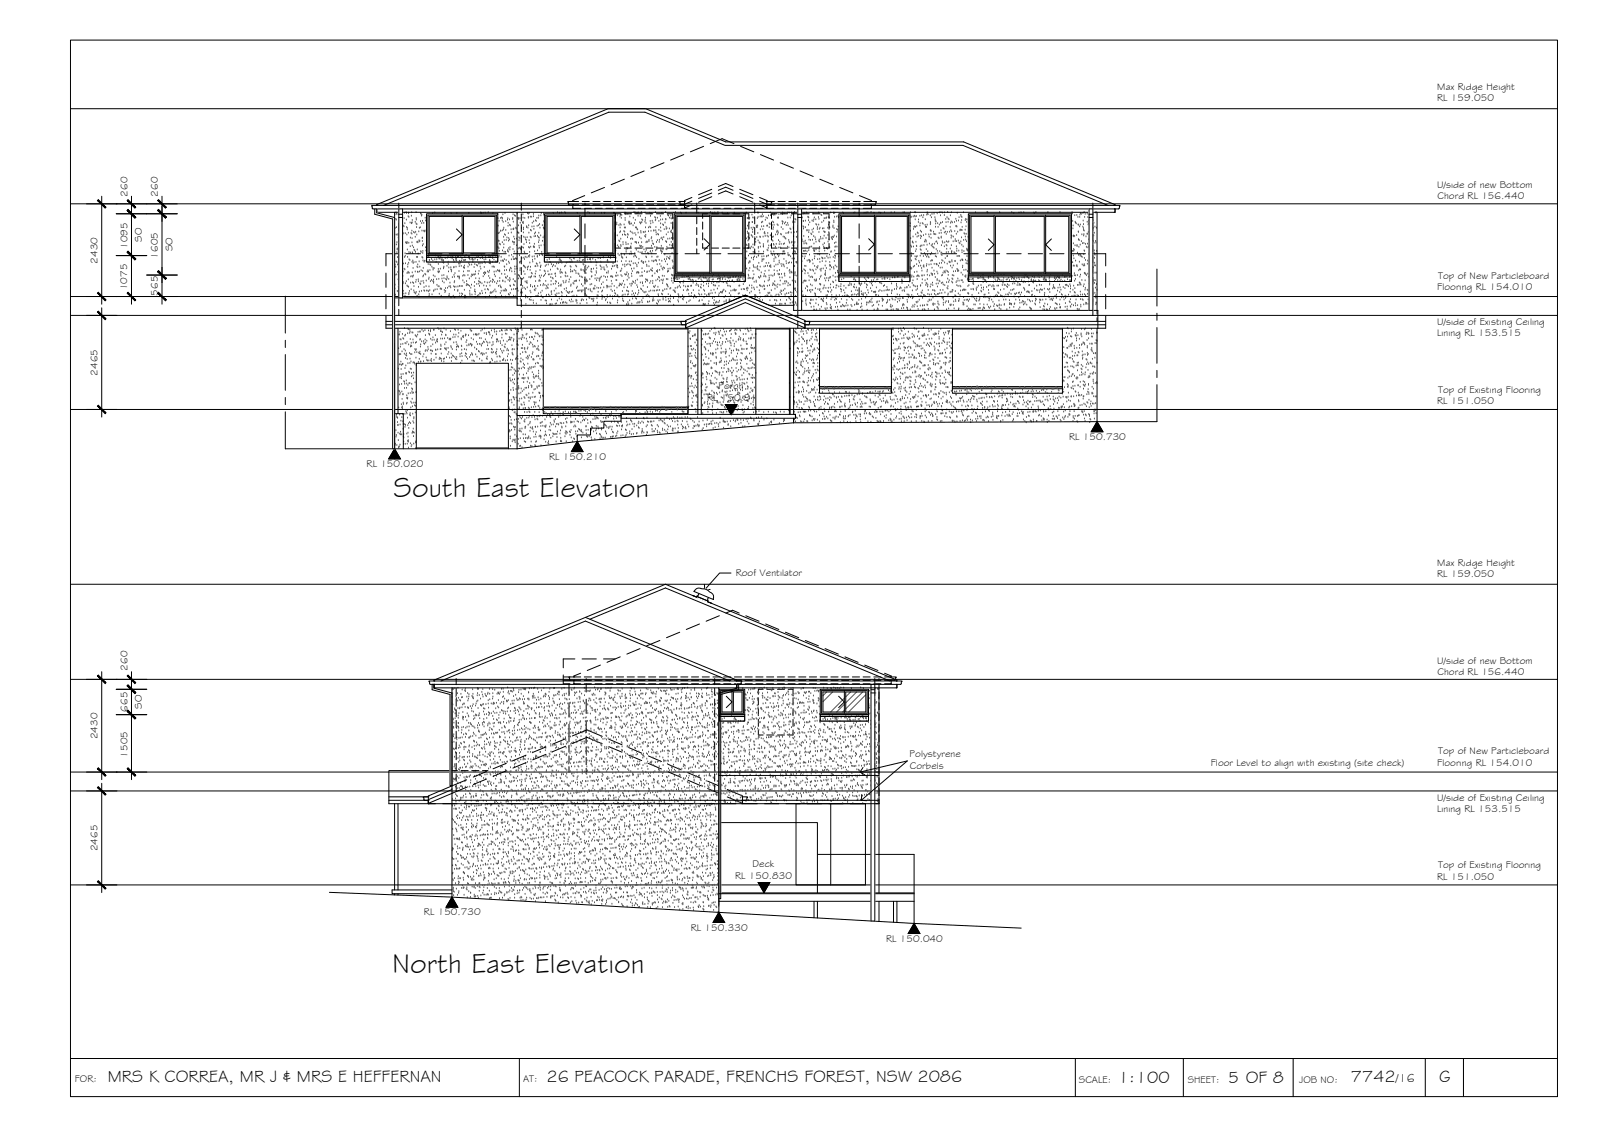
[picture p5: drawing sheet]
<svg xmlns="http://www.w3.org/2000/svg" width="420mm" height="297mm" viewBox="0 0 420 297" stroke-linecap="round" stroke-linejoin="round" font-family="sans-serif">
<defs><g id="words">
<g font-size="7.5">
<text x="103.2" y="130.4">South East Elevation</text>
<text x="102.8" y="255">North East Elevation</text>
</g>
<g font-size="4.5">
<text x="28.3" y="283.6">MRS K CORREA, MR J &amp; MRS E HEFFERNAN</text>
<text x="143.3" y="283.6">26 PEACOCK PARADE, FRENCHS FOREST, NSW 2086</text>
<text x="293.2" y="283.9">1:100</text>
<text x="322.1" y="283.8">5 OF 8</text>
<text x="354.3" y="283.7">7742</text>
<text x="377.4" y="283.7">G</text>
</g>
<text font-size="3.2" x="366.1" y="283.7">/16</text>
<g font-size="2.6">
<text x="377" y="23.6">Max Ridge Height</text>
<text x="376.9" y="26.5">RL 159.050</text>
<text x="33.4" y="51.6" transform="rotate(-90 33.4 51.6)">260</text>
<text x="41.4" y="51.5" transform="rotate(-90 41.4 51.5)">260</text>
<text x="376.9" y="49.4">U/side of new Bottom</text>
<text x="377" y="52.3">Chord RL 156.440</text>
<text x="33.4" y="65.2" transform="rotate(-90 33.4 65.2)">1095</text>
<text x="37.2" y="63.3" transform="rotate(-90 37.2 63.3)">SO</text>
<text x="45.2" y="65.9" transform="rotate(-90 45.2 65.9)">SO</text>
<text x="25.6" y="69.1" transform="rotate(-90 25.6 69.1)">2430</text>
<text x="41.4" y="67.8" transform="rotate(-90 41.4 67.8)">1605</text>
<text x="33.3" y="76.1" transform="rotate(-90 33.3 76.1)">1075</text>
<text x="41.4" y="77.5" transform="rotate(-90 41.4 77.5)">565</text>
<text x="376.9" y="76.1">Flooring RL 154.010</text>
<text x="377.2" y="73.1">Top of New Particleboard</text>
<text x="376.9" y="85.3">U/side of Existing Ceiling</text>
<text x="376.9" y="88.2">Lining RL 153.515</text>
<text x="25.6" y="98.5" transform="rotate(-90 25.6 98.5)">2465</text>
<text x="185.4" y="105">RL 150.91</text>
<text x="188.5" y="102.1">Porch</text>
<text x="376.9" y="105.9">RL 151.050</text>
<text x="377.2" y="103">Top of Existing Flooring</text>
<text x="280.4" y="115.3">RL 150.730</text>
<text x="96.1" y="122.5">RL 150.020</text>
<text x="144" y="120.6">RL 150.210</text>
<text x="377" y="148.3">Max Ridge Height</text>
<text x="193" y="151.1">Roof Ventilator</text>
<text x="376.9" y="151.2">RL 159.050</text>
<text x="33.4" y="175.8" transform="rotate(-90 33.4 175.8)">260</text>
<text x="376.9" y="174">U/side of new Bottom</text>
<text x="377" y="176.9">Chord RL 156.440</text>
<text x="37.2" y="185.9" transform="rotate(-90 37.2 185.9)">SO</text>
<text x="33.4" y="186.6" transform="rotate(-90 33.4 186.6)">665</text>
<text x="25.6" y="193.8" transform="rotate(-90 25.6 193.8)">2430</text>
<text x="377.2" y="197.8">Top of New Particleboard</text>
<text x="33.4" y="198.6" transform="rotate(-90 33.4 198.6)">1505</text>
<text x="238.6" y="198.6">Polystyrene</text>
<text x="238.6" y="201.5">Corbels</text>
<text x="317.5" y="200.7">Floor Level to align with existing (site check)</text>
<text x="376.9" y="200.7">Flooring RL 154.010</text>
<text x="376.9" y="209.9">U/side of Existing Ceiling</text>
<text x="376.9" y="212.8">Lining RL 153.515</text>
<text x="25.6" y="223.2" transform="rotate(-90 25.6 223.2)">2465</text>
<text x="197.4" y="227.4">Deck</text>
<text x="377.2" y="227.6">Top of Existing Flooring</text>
<text x="192.8" y="230.3">RL 150.830</text>
<text x="376.9" y="230.6">RL 151.050</text>
<text x="111.2" y="240">RL 150.730</text>
<text x="181.2" y="244">RL 150.330</text>
<text x="232.4" y="246.9">RL 150.040</text>
<text x="19.6" y="283.7">FOR:</text>
<text x="137.2" y="283.6">AT:</text>
<text x="282.9" y="283.9">SCALE:</text>
<text x="311.5" y="283.9">SHEET:</text>
<text x="340.7" y="283.9">JOB NO:</text>
</g>
</g></defs>
<!-- layer: BORDER -->
<path d="M18.5 10.5h390v277h-390zM18.5 277.5h390M136.2 277.5v10M282 277.5v10M310.4 277.5v10M339.2 277.5v10M373.8 277.5v10M383.8 277.5v10" fill="none" stroke="#000" stroke-width=".26"/>
<!-- layer: CEILING-FLOOR LINES -->
<path d="M18.5 28.5h390M18.5 53.4h390M18.5 77.7h390M18.5 82.7h390M18.5 107.4h390M18.5 153.2h390M18.5 178.1h390M18.5 207.4h390M18.5 202.4h390M18.5 232h390" fill="none" stroke="#000" stroke-width=".26"/>
<!-- layer: HATCH -->
<g fill="none" stroke="#545454" stroke-width=".26">
<path d="M103.7 59.9h.1M103.7 57.4h.1M103.9 55.8h.1M103.9 57.6h.1M103.9 56.3h.1M103.9 57.7h.1M104 59.7h.1M104 56h.1M104.4 56.2h.1M104.7 58.4h.1M104.8 58.6h.1M104.8 58.8h.1"/>
<path d="M105.1 56.8h.1M105.2 58.7h.1M105.2 56.1h.1M105.4 58.8h.1M105.8 59.3h.1M105.9 59.5h.1M106 57.3h.1M106.1 55.9h.1M106.2 58.6h.1M106.5 55.7h.1M106.6 57.7h.1M106.6 56h.1"/>
<path d="M106.6 59.6h.1M106.8 59.9h.1M107.1 56.8h.1M107.2 55.9h.1M107.2 56h.1M107.2 57h.1M107.6 58.5h.1M107.9 56.7h.1M108 58.6h.1M108 55.8h.1M108.1 58.4h.1M108.1 57.8h.1"/>
<path d="M108.9 58.3h.1M109.1 55.7h.1M109.1 58.7h.1M109.2 57.3h.1M109.2 57.7h.1M109.2 59.7h.1M109.3 58.9h.1M110 59.9h.1M110.2 59.7h.1M110.3 58.1h.1M110.3 56h.1M110.5 56.2h.1"/>
<path d="M110.5 56.7h.1M110.6 58.6h.1M110.6 56.4h.1M110.8 58h.1M111.1 58.6h.1M111.5 57.2h.1M111.6 57.9h.1M113.5 56h.1M114 55.8h.1M116.6 56h.1M118.3 56h.1M119.8 56h.1"/>
<path d="M123 56h.1M126.1 55.8h.1M126.1 56h.1M126.3 56h.1M126.7 55.9h.1M127.2 55.9h.1M128 55.8h.1M129.3 56h.1M130.6 56.2h.1M130.6 57.3h.1M130.6 59.3h.1M130.9 58h.1"/>
<path d="M131.3 57.3h.1M131.6 57.1h.1M131.7 57.9h.1M131.8 57.3h.1M131.9 56.3h.1M132 58.3h.1M132.1 59.8h.1M132.4 56h.1M132.6 58.1h.1M133.1 57.7h.1M133.2 57.3h.1M133.3 59.3h.1"/>
<path d="M133.3 58.5h.1M133.6 57.7h.1M133.7 59h.1M133.8 59.2h.1M134.5 57.5h.1M134.5 57.3h.1M134.6 56.3h.1M134.6 58.2h.1M135 56.6h.1M135.2 56.7h.1M135.3 59.8h.1M135.6 56h.1"/>
<path d="M135.8 57.4h.1M135.9 57.2h.1M136 59.2h.1M136 57.5h.1M136.4 57.3h.1M136.4 58.5h.1M136.8 59.9h.1M137.1 58.5h.1M137.1 56.3h.1M137.2 57.2h.1M137.2 58.3h.1M137.2 58.6h.1"/>
<path d="M137.3 59.8h.1M137.6 57.3h.1M138.1 59.7h.1M138.1 59.5h.1M138.4 56h.1M138.5 59.8h.1M138.5 56.1h.1M138.6 57h.1M138.6 57.2h.1M138.6 59.2h.1M138.8 56h.1M139.1 56.9h.1"/>
<path d="M139.4 57h.1M139.5 59.5h.1M139.6 58.5h.1M139.9 56.2h.1M139.9 56.8h.1M140 58.2h.1M140 59.5h.1M140.4 57.9h.1M140.6 58.1h.1M140.8 57.2h.1M140.9 59.3h.1M141.2 57.2h.1"/>
<path d="M141.3 59.2h.1M141.3 56.6h.1M141.5 58.9h.1M141.6 59.8h.1M141.8 56.6h.1M142 56h.1M142.2 59.2h.1M142.5 59.8h.1M142.6 56.2h.1M142.6 58.1h.1M142.7 56.5h.1M142.7 60h.1"/>
<path d="M142.8 59.1h.1M142.8 58.5h.1M145.1 56h.1M146.2 55.8h.1M146.8 55.9h.1M147.3 55.9h.1M148.1 55.7h.1M148.3 56h.1M151.4 56h.1M154.2 55.7h.1M154.6 55.9h.1M155.9 56h.1"/>
<path d="M157.8 55.9h.1M158.5 56h.1M158.6 55.9h.1M160.9 55.9h.1M161.2 55.9h.1M161.6 58.8h.1M161.8 58.5h.1M161.8 59h.1M161.9 56.6h.1M162.3 59.1h.1M162.6 56.8h.1M162.6 59.8h.1"/>
<path d="M162.7 58.8h.1M162.7 56.4h.1M162.9 59.1h.1M162.9 56.3h.1M162.9 57.2h.1M163.1 56.5h.1M163.7 59h.1M163.8 59.8h.1M163.9 55.9h.1M163.9 57.3h.1M164 57.8h.1M164 59.8h.1"/>
<path d="M164.1 55.9h.1M164.1 56.3h.1M164.7 56.2h.1M164.9 58.5h.1M165 58.2h.1M165.1 58.8h.1M165.1 58.4h.1M165.2 56.9h.1M165.3 58.8h.1M165.5 56.1h.1M165.6 58.7h.1M166 59.2h.1"/>
<path d="M166.1 57.2h.1M166.3 55.7h.1M166.4 58.6h.1M166.5 55.9h.1M166.6 55.8h.1M166.6 57.8h.1M166.7 59.7h.1M166.9 55.9h.1M166.9 59.7h.1M167.3 55.9h.1M167.4 56.7h.1M167.4 55.8h.1"/>
<path d="M167.8 58.4h.1M167.9 56.8h.1M168 58.7h.1M168.1 58.5h.1M168.2 55.7h.1M168.3 58.3h.1M168.3 57.6h.1M168.5 57.8h.1M169.1 58.2h.1M169.2 55.8h.1M169.2 57.8h.1M169.3 57.2h.1"/>
<path d="M169.3 59.7h.1M169.4 58.6h.1M170.1 59.7h.1M170.4 55.9h.1M170.4 59.5h.1M170.5 58.1h.1M170.6 56.7h.1M170.6 59.7h.1M170.7 58.7h.1M170.7 56.1h.1M171.1 58h.1M171.2 58.5h.1"/>
<path d="M171.8 57h.1M171.9 57.9h.1M171.9 55.7h.1M171.9 57.2h.1M172 57.7h.1M172 59.6h.1M172.4 57.2h.1M172.8 58h.1M173.2 56.7h.1M173.3 58.7h.1M173.3 57.7h.1M173.3 59.7h.1"/>
<path d="M173.6 55.9h.1M173.8 57.6h.1M173.8 58.9h.1M174 59.1h.1M174.4 58.5h.1M174.6 55.7h.1M174.6 57.5h.1M174.6 57.7h.1M174.7 59.6h.1M174.9 59.9h.1M175.1 56.5h.1M175.3 56.6h.1"/>
<path d="M175.6 57.2h.1M175.9 56.6h.1M176 58.6h.1M176 57.3h.1M176.2 57.4h.1M176.4 59.7h.1M176.5 57.3h.1M176.7 55.9h.1M177.2 55.7h.1M178.5 55.9h.1M178.7 56h.1M179.9 55.9h.1"/>
<path d="M183.1 55.9h.1M186.3 55.9h.1M186.4 55.7h.1M186.9 55.9h.1M187.5 55.8h.1M188.3 55.7h.1M189.4 55.9h.1M190.8 56h.1M192.6 55.9h.1M195.7 55.9h.1M196 57.3h.1M196.1 59.3h.1"/>
<path d="M196.1 57.3h.1M196.3 57.4h.1M196.5 57.5h.1M196.6 58.4h.1M196.6 57.2h.1M197 59.8h.1M197.2 56.4h.1M197.3 58.3h.1M197.4 57.1h.1M197.6 59.8h.1M197.7 57.2h.1M198.3 59.3h.1"/>
<path d="M198.4 59.7h.1M198.5 59.5h.1M198.6 59.7h.1M198.6 57.3h.1M198.7 55.9h.1M198.7 59.2h.1M198.8 57h.1M198.9 55.9h.1M199.4 56.9h.1M199.7 56.8h.1M199.7 58.4h.1M199.8 59.5h.1"/>
<path d="M199.8 57h.1M199.9 56.3h.1M200 58.2h.1M200.2 56.8h.1M200.3 59.4h.1M200.7 57.8h.1M200.9 57.1h.1M201.1 59.3h.1M201.2 57.3h.1M201.3 59.3h.1M201.6 56.6h.1M201.7 59.7h.1"/>
<path d="M201.7 58.7h.1M201.9 58.9h.1M202.1 55.9h.1M202.1 56.5h.1M202.5 59.1h.1M202.6 56.3h.1M202.7 58.2h.1M202.8 59.7h.1M202.9 58.4h.1M202.9 56.4h.1M203 59h.1M203.1 56.2h.1"/>
<path d="M203.2 56.4h.1M203.8 58.9h.1M204 57.2h.1M204.1 59.2h.1M204.1 57.1h.1M204.1 57.2h.1M204.3 56.3h.1M204.8 56.2h.1M204.9 59.7h.1M205.1 58.1h.1M205.2 56.3h.1M205.2 58.8h.1"/>
<path d="M205.2 55.9h.1M205.3 58.2h.1M205.3 58.3h.1M205.6 56.1h.1M205.7 58.7h.1M206 58.4h.1M206.2 59.1h.1M206.6 58.6h.1M206.6 57.2h.1M206.6 55.8h.1M206.7 59.1h.1M207 55.9h.1"/>
<path d="M207.2 57.1h.1M207.5 56.6h.1M207.5 55.8h.1M207.9 56.2h.1M207.9 58.4h.1M208 58.1h.1M208.1 59.7h.1M208.4 55.7h.1M208.4 55.9h.1M208.5 58.3h.1M208.5 57.5h.1M208.7 57.7h.1"/>
<path d="M209.2 58.4h.1M209.2 57.2h.1M209.3 59.1h.1M209.3 58.2h.1M209.6 58.5h.1M210.4 57.1h.1M210.6 56.1h.1M210.6 59.4h.1M210.7 58.1h.1M210.7 58h.1M210.8 59.6h.1M210.9 56h.1"/>
<path d="M211.2 58h.1M211.2 59.7h.1M211.6 55.9h.1M211.9 57h.1M212 57.1h.1M212.1 59h.1M212.1 57.9h.1M212.1 57.1h.1M212.4 58.4h.1M213 57.9h.1M213.2 56.1h.1M213.3 58.1h.1"/>
<path d="M213.4 57.7h.1M213.6 57.1h.1M214 57.6h.1M214 58.9h.1M214.2 59h.1M214.4 59.7h.1M214.7 57h.1M214.7 59h.1M214.7 55.8h.1M214.8 57.5h.1M215.1 59.8h.1M215.3 56.4h.1"/>
<path d="M215.5 56.5h.1M215.5 58.4h.1M215.9 56h.1M216 58h.1M216.1 60h.1M216.2 57.3h.1M216.4 57.4h.1M216.7 57.2h.1M216.7 57.1h.1M217.1 59.8h.1M217.2 57.1h.1M217.3 59h.1"/>
<path d="M217.4 58.3h.1M217.5 57.1h.1M217.6 59.7h.1M217.6 58.4h.1M217.9 55.8h.1M218.4 59.6h.1M218.5 59.3h.1M218.6 56h.1M218.7 58h.1M218.7 58.4h.1M218.7 55.8h.1M218.7 59.9h.1"/>
<path d="M218.9 57h.1M218.9 56h.1M219.4 56.9h.1M219.8 56.8h.1M219.8 59.5h.1M219.9 57.1h.1M220 57h.1M221.1 55.8h.1M221.2 56h.1M224 55.9h.1M224.2 55.8h.1M226.6 55.9h.1"/>
<path d="M227.1 55.9h.1M227.4 55.8h.1M227.6 55.8h.1M228.5 55.7h.1M229.2 55.9h.1M230.5 55.8h.1M231 55.9h.1M232 55.8h.1M233.7 55.8h.1M234.6 55.8h.1M236.9 55.8h.1M237.2 55.8h.1"/>
<path d="M238.7 56.7h.1M238.7 59.3h.1M238.7 58.6h.1M238.8 55.8h.1M238.9 57.1h.1M239 56.9h.1M239.5 56.9h.1M239.7 59.6h.1M239.8 56.7h.1M239.9 59.5h.1M240 55.7h.1M240 56.9h.1"/>
<path d="M240 57.6h.1M240 55.8h.1M240.1 59.6h.1M240.3 56.8h.1M240.4 59.4h.1M240.9 58.3h.1M240.9 57.7h.1M241.3 56.7h.1M241.3 59.3h.1M241.3 58.6h.1M241.7 56.6h.1M241.9 58.6h.1"/>
<path d="M242 57.1h.1M242.1 58.8h.1M242.2 56.5h.1M242.6 59.1h.1M242.7 57.6h.1M242.7 59.6h.1M242.9 59.6h.1M243 59.6h.1M243.1 56.4h.1M243.2 59h.1M243.2 55.8h.1M243.2 56.1h.1"/>
<path d="M243.4 56.3h.1M244 56.6h.1M244 58.9h.1M244 58.3h.1M244.1 58.6h.1M244.3 57.1h.1M244.4 56.2h.1M245 56.1h.1M245.2 57.1h.1M245.3 57.6h.1M245.3 58h.1M245.3 59.6h.1"/>
<path d="M245.4 58.7h.1M245.5 58.2h.1M245.8 56h.1M245.9 58.6h.1M246 59.6h.1M246.4 55.8h.1M246.4 59h.1M246.7 56.6h.1M246.7 58.5h.1M246.8 55.7h.1M247.2 55.9h.1M247.2 58.3h.1"/>
<path d="M247.4 59.9h.1M247.7 56.5h.1M247.7 55.8h.1M248 57.5h.1M248.1 59.5h.1M248.1 58.4h.1M248.4 57.1h.1M248.5 55.7h.1M248.7 58.3h.1M248.7 57.4h.1M248.9 57.6h.1M249.2 59.6h.1"/>
<path d="M249.3 56.6h.1M249.3 58.5h.1M249.5 58.2h.1M249.5 55.8h.1M249.8 58.4h.1M250.3 58.3h.1M250.7 57.5h.1M250.7 59.4h.1M250.8 59.3h.1M250.9 58h.1M251 59.5h.1M251.1 55.9h.1"/>
<path d="M251.4 57.9h.1M251.5 57.1h.1M252 56.5h.1M252.1 58.4h.1M252.1 56.8h.1M252.2 57.8h.1M252.3 57h.1M252.4 59.6h.1M252.7 55.8h.1M253.2 57.8h.1M253.3 57.5h.1M253.4 59.5h.1"/>
<path d="M253.5 58.3h.1M253.6 57.7h.1M255.8 55.8h.1M258.9 55.7h.1M259 55.7h.1M259.1 55.9h.1M262.2 55.7h.1M265.4 55.7h.1M265.9 56h.1M267.3 55.9h.1M267.8 55.8h.1M268.5 55.7h.1"/>
<path d="M271.1 55.9h.1M271.3 56h.1M271.7 55.7h.1M274.8 55.7h.1M278 55.7h.1M281.1 57.6h.1M281.2 55.7h.1M281.3 56.1h.1M281.3 58.1h.1M281.4 59.2h.1M281.9 56.6h.1M282 58.3h.1"/>
<path d="M282.1 58.5h.1M282.3 58.7h.1M282.4 56.5h.1M282.7 57h.1M282.8 59h.1M283.2 59.5h.1M283.2 57h.1M283.2 56.4h.1M283.3 59h.1M283.4 56h.1M283.6 56.2h.1M284 59.5h.1"/>
<path d="M284 56h.1M284.1 57.9h.1M284.1 59.9h.1M284.2 58.9h.1M284.3 55.7h.1M284.5 57h.1M284.6 56.2h.1M285.1 56.1h.1M285.1 58.3h.1M285.3 57h.1M285.4 59h.1M285.5 57.9h.1"/>
<path d="M285.5 58.7h.1M285.7 58.1h.1M286 56h.1M286.1 58.6h.1M286.3 57h.1M286.5 58.9h.1M286.7 56h.1M286.7 57.9h.1M286.8 59.9h.1M286.9 58.5h.1M287.2 59.5h.1M287.3 55.8h.1"/>
<path d="M287.5 55.7h.1M287.6 59.8h.1M103.5 66.9h.1M103.6 61.6h.1M103.6 75.7h.1M103.6 74.8h.1M103.6 69.5h.1M103.7 72.2h.1M103.7 77.4h.1M103.8 70.1h.1M103.9 68.7h.1M104 64.2h.1"/>
<path d="M104 61.6h.1M104 72.1h.1M104.1 68.8h.1M104.1 63.6h.1M104.1 66.2h.1M104.2 65.5h.1M104.2 65.3h.1M104.2 76.4h.1M104.2 67.5h.1M104.3 69.5h.1M104.4 71.4h.1M104.4 61.5h.1"/>
<path d="M104.4 73.4h.1M104.4 69.4h.1M104.4 61.8h.1M104.4 76.6h.1M104.5 62.4h.1M104.5 75.3h.1M104.5 64.1h.1M104.5 77.3h.1M104.6 72h.1M104.6 72.6h.1M104.6 62h.1M104.7 73.1h.1"/>
<path d="M104.9 73.3h.1M104.9 66.7h.1M104.9 68.8h.1M105 74.6h.1M105 69.7h.1M105.2 66.2h.1M105.3 60.7h.1M105.3 65h.1M105.3 64h.1M105.3 62.6h.1M105.4 64.6h.1M105.4 71.9h.1"/>
<path d="M105.4 66.4h.1M105.4 66.6h.1M105.4 75.1h.1M105.4 77.5h.1M105.5 66.6h.1M105.5 74.5h.1M105.5 62.8h.1M105.5 68.5h.1M105.6 70.5h.1M105.6 61.1h.1M105.6 77.7h.1M105.6 72.4h.1"/>
<path d="M105.7 74.4h.1M105.7 71.3h.1M105.7 74.1h.1M105.8 61.3h.1M105.8 76.4h.1M105.8 69.2h.1M105.9 77.1h.1M106 70.6h.1M106.1 67.5h.1M106.2 70.8h.1M106.2 77.7h.1M106.2 66.5h.1"/>
<path d="M106.3 61.2h.1M106.3 67.2h.1M106.3 74.4h.1M106.3 69.1h.1M106.4 77h.1M106.4 63.7h.1M106.5 63.7h.1M106.6 73.8h.1M106.7 63.8h.1M106.7 61.6h.1M106.8 75h.1M106.8 63.6h.1"/>
<path d="M106.8 71.7h.1M106.8 60.3h.1M106.8 65.5h.1M106.9 67.5h.1M106.9 70.1h.1M106.9 75.2h.1M107 69.4h.1M107 71.4h.1M107 71.6h.1M107.1 73.4h.1M107.1 61.1h.1M107.2 75.3h.1"/>
<path d="M107.2 69h.1M107.2 77.3h.1M107.2 63.8h.1M107.3 76.9h.1M107.3 66.2h.1M107.3 71.6h.1M107.3 68.1h.1M107.4 76.4h.1M107.5 68.3h.1M107.6 64.7h.1M107.6 66.3h.1M107.6 62.4h.1"/>
<path d="M107.7 74.2h.1M107.7 72.6h.1M107.8 61.2h.1M107.8 76h.1M108 60.6h.1M108 61.4h.1M108 63.7h.1M108.1 72.5h.1M108.1 62.6h.1M108.1 68.8h.1M108.1 71.5h.1M108.1 64.5h.1"/>
<path d="M108.1 66.3h.1M108.2 66.5h.1M108.2 74.1h.1M108.3 72.7h.1M108.3 68.4h.1M108.3 70.4h.1M108.4 69.1h.1M108.4 72.3h.1M108.5 74.3h.1M108.5 65h.1M108.5 61h.1M108.5 76.3h.1"/>
<path d="M108.6 68.8h.1M108.6 75.1h.1M108.6 65.6h.1M108.6 76.7h.1M108.8 61.1h.1M108.8 65.8h.1M108.8 76.9h.1M108.9 71.3h.1M108.9 62.2h.1M109 66.2h.1M109 60.9h.1M109 77.1h.1"/>
<path d="M109.1 74h.1M109.1 68.8h.1M109.1 73.5h.1M109.2 76.7h.1M109.3 67.5h.1M109.3 61.6h.1M109.4 63.6h.1M109.4 70h.1M109.4 77.7h.1M109.4 63.5h.1M109.4 65.5h.1M109.5 67.5h.1"/>
<path d="M109.5 71.3h.1M109.6 69.4h.1M109.6 70.2h.1M109.6 63.7h.1M109.6 71.4h.1M109.7 66.6h.1M109.7 73.4h.1M109.7 73.8h.1M109.8 75.3h.1M109.8 77.3h.1M109.8 60.8h.1M109.9 63.1h.1"/>
<path d="M109.9 77.9h.1M109.9 68.7h.1M109.9 63.4h.1M110 76.6h.1M110 71.3h.1M110.1 70h.1M110.1 63.3h.1M110.2 74.4h.1M110.3 74.6h.1M110.4 66h.1M110.4 73.9h.1M110.4 66.2h.1"/>
<path d="M110.5 71h.1M110.5 76.4h.1M110.7 60.6h.1M110.7 67.5h.1M110.7 62.5h.1M110.8 63.3h.1M110.8 62.4h.1M110.8 64.5h.1M110.9 71.2h.1M110.9 66.4h.1M110.9 67.7h.1M110.9 65.9h.1"/>
<path d="M110.9 72.6h.1M110.9 68.4h.1M111 73.8h.1M111 64.1h.1M111 70.4h.1M111.1 72.3h.1M111.1 74.3h.1M111.2 76.2h.1M111.2 60.6h.1M111.2 75.4h.1M111.2 68.8h.1M111.3 68.5h.1"/>
<path d="M111.4 76.4h.1M111.4 60.8h.1M111.4 71.9h.1M111.6 65h.1M111.6 72.1h.1M111.7 65.8h.1M111.7 60.5h.1M111.7 75.1h.1M111.8 68.5h.1M111.8 73.7h.1M111.8 68.4h.1M111.9 67h18.6v1.7h-18.6z"/>
<path d="M111.9 76.3h.1M112.1 71.3h.1M112.2 67.4h.1M112.2 71h.1M112.2 76.3h.1M112.3 69.4h.1M112.4 71.3h.1M112.4 76.5h.1M112.4 73.3h.1M112.4 67.5h.1M112.5 75.2h.1M112.5 72.9h.1"/>
<path d="M112.6 77.7h.1M112.6 77.2h.1M112.6 68.3h.1M112.7 68.3h.1M112.7 76.2h.1M112.8 70.9h.1M112.8 69.4h.1M112.9 73.8h.1M113 69.6h.1M113.2 73.5h.1M113.2 68h.1M113.3 70h.1"/>
<path d="M113.3 77.3h.1M113.5 68.4h.1M113.5 73.8h.1M113.6 70.4h.1M113.6 70.8h.1M113.7 72.3h.1M113.7 73.4h.1M113.7 74.3h.1M113.7 76.4h.1M113.7 74h.1M113.8 76.2h.1M113.8 70.4h.1"/>
<path d="M114 68.1h.1M114.1 72.6h.1M114.1 76h.1M114.3 67.1h.1M114.4 68.7h.1M114.5 73.3h.1M114.6 68.1h.1M114.6 74.8h.1M114.6 75.9h.1M114.9 71.3h.1M114.9 67.4h.1M114.9 75.1h.1"/>
<path d="M115 69.3h.1M115 70.6h.1M115 71.3h.1M115 71.5h.1M115.1 73.2h.1M115.1 67.4h.1M115.2 75.2h.1M115.2 67.9h.1M115.2 77.1h.1M115.2 71.3h.1M115.4 67.9h.1M115.5 75.8h.1"/>
<path d="M115.5 70.6h.1M115.6 67.5h.1M115.6 75.7h.1M115.7 77.7h.1M115.8 68.3h.1M115.8 75.9h.1M115.9 73.1h.1M115.9 72.3h.1M115.9 67.9h.1M116 73.8h.1M116.1 68.3h.1M116.2 68.8h.1"/>
<path d="M116.3 68.3h.1M116.3 68.5h.1M116.3 70.5h.1M116.3 70.3h.1M116.3 69h.1M116.4 72.2h.1M116.4 70h.1M116.4 73.1h.1M116.5 74.2h.1M116.5 76.2h.1M116.7 76.7h.1M116.8 67.8h.1"/>
<path d="M116.8 75.6h.1M116.9 76.4h.1M116.9 73.3h.1M117.1 73.4h.1M117.2 69.8h.1M117.2 72.6h.1M117.3 73h.1M117.3 67.7h.1M117.4 75.6h.1M117.5 67.4h.1M117.6 69.3h.1M117.6 68.7h.1"/>
<path d="M117.6 71.3h.1M117.7 73.3h.1M117.7 70.3h.1M117.7 77.6h.1M117.8 75.2h.1M117.8 77.2h.1M117.9 77.8h.1M118 74.2h.1M118.1 75.1h.1M118.1 67.6h.1M118.2 75.5h.1M118.2 70.2h.1"/>
<path d="M118.2 70.8h.1M118.3 78.1h.1M118.4 71.3h.1M118.4 70.9h.1M118.5 67.3h.1M118.6 67.9h.1M118.6 72.8h.1M118.8 67.5h.1M118.9 77.7h.1M118.9 68.3h.1M119 70.2h.1M119 75.2h.1"/>
<path d="M119.1 72.2h.1M119.1 70.1h.1M119.1 68.7h.1M119.1 74.1h.1M119.1 78h.1M119.2 72.7h.1M119.2 76.1h.1M119.2 75.3h.1M119.2 73.8h.1M119.3 78.1h.1M119.3 71.7h.1M119.5 67.7h.1"/>
<path d="M119.5 67.4h.1M119.6 68.3h.1M119.6 75.3h.1M119.6 70h.1M119.7 67.9h.1M119.7 68.4h.1M120 72.6h.1M120 67.3h.1M120 76.4h.1M120.1 76.1h.1M120.1 75.2h.1M120.3 67.3h.1"/>
<path d="M120.3 69.2h.1M120.3 72.7h.1M120.4 71.2h.1M120.4 72.6h.1M120.4 73.1h.1M120.4 69.9h.1M120.5 68.5h.1M120.5 75.1h.1M120.5 77.8h.1M120.5 72.8h.1M120.6 77.1h.1M120.6 69.3h.1"/>
<path d="M120.7 68.7h.1M120.9 67.2h.1M120.9 75.1h.1M121 69.8h.1M121 68.4h.1M121 77.7h.1M121.1 77.1h.1M121.2 67.9h.1M121.2 75.1h.1M121.3 77.2h.1M121.4 72.4h.1M121.4 73.6h.1"/>
<path d="M121.5 68.3h.1M121.6 71.3h.1M121.6 70.2h.1M121.7 72.2h.1M121.7 74.2h.1M121.8 76.1h.1M121.8 69.7h.1M121.8 70.4h.1M121.8 68.3h.1M121.9 78.1h.1M121.9 77.6h.1M121.9 72.3h.1"/>
<path d="M121.9 67.5h.1M122.1 77.7h.1M122.1 68.2h.1M122.2 78h.1M122.2 67h.1M122.3 74.9h.1M122.4 73.8h.1M122.4 74.6h.1M122.6 74.7h.1M122.7 71.2h.1M122.7 72.2h.1M122.8 70h.1"/>
<path d="M122.8 74.9h.1M122.9 67.2h.1M122.9 67.7h.1M123 69.2h.1M123 71.2h.1M123.1 67.3h.1M123.1 73.1h.1M123.1 67.9h.1M123.2 75.1h.1M123.2 69.5h.1M123.2 76.4h.1M123.2 77h.1"/>
<path d="M123.2 68.1h.1M123.3 77.4h.1M123.5 75.6h.1M123.6 72.6h.1M123.7 74.8h.1M123.7 69.5h.1M123.7 72.1h.1M123.8 68.1h.1M123.8 77.4h.1M123.9 68.7h.1M123.9 72.3h.1M123.9 67.8h.1"/>
<path d="M124 68.1h.1M124 68.7h.1M124.1 72.1h.1M124.3 68.2h.1M124.3 70.1h.1M124.4 72.1h.1M124.4 75.1h.1M124.5 74.1h.1M124.5 76.5h.1M124.5 76h.1M124.5 69.4h.1M124.6 78h.1"/>
<path d="M124.6 68h.1M124.6 77.3h.1M124.6 72h.1M124.7 76.6h.1M124.7 71.3h.1M124.8 73.1h.1M125 69.6h.1M125 74.6h.1M125.1 67.5h.1M125.2 77.7h.1M125.2 69.8h.1M125.3 68.2h.1"/>
<path d="M125.5 71.9h.1M125.5 67.2h.1M125.5 73.8h.1M125.6 69.2h.1M125.6 74.5h.1M125.6 77.5h.1M125.6 71.2h.1M125.7 73.1h.1M125.8 75.1h.1M125.8 74h.1M125.8 77h.1M125.9 69.2h.1"/>
<path d="M125.9 70h.1M126 67.8h.1M126 77.1h.1M126 74.2h.1M126.1 70.6h.1M126.3 67.1h.1M126.4 76.4h.1M126.4 74.4h.1M126.4 69.1h.1M126.5 67.7h.1M126.5 77h.1M126.5 67.3h.1"/>
<path d="M126.6 67.8h.1M126.7 72.6h.1M126.8 71.7h.1M126.9 75h.1M126.9 68.1h.1M127 70.1h.1M127.1 72.1h.1M127.1 68.7h.1M127.1 71.5h.1M127.1 74h.1M127.2 76h.1M127.3 77.9h.1"/>
<path d="M127.3 69h.1M127.3 71.7h.1M127.3 67.6h.1M127.3 76.9h.1M127.4 71.6h.1M127.4 68.1h.1M127.6 75.1h.1M127.8 74.2h.1M127.9 75.9h.1M127.9 71.3h.1M128.1 76.1h.1M128.2 72.5h.1"/>
<path d="M128.2 71.5h.1M128.3 67.2h.1M128.3 67.5h.1M128.3 69.1h.1M128.3 74.1h.1M128.4 68.5h.1M128.4 71.1h.1M128.4 77.7h.1M128.4 69h.1M128.4 68.2h.1M128.4 73h.1M128.5 75h.1"/>
<path d="M128.6 68.7h.1M128.6 76.9h.1M128.6 69.2h.1M128.6 68.8h.1M128.7 73.8h.1M128.7 67.4h.1M128.7 76.7h.1M129 76.9h.1M129.1 70h.1M129.1 74h.1M129.2 68.8h.1M129.2 73.4h.1"/>
<path d="M129.2 67.8h.1M129.2 67.3h.1M129.3 76.6h.1M129.4 73.6h.1M129.5 70h.1M129.5 76.4h.1M129.5 68.2h.1M129.6 71.3h.1M129.6 70.1h.1M129.7 72.1h.1M129.7 74h.1M129.8 76h.1"/>
<path d="M129.9 77.9h.1M129.9 72.6h.1M130 77.8h.1M130 68.7h.1M130.1 67.2h.1M130.1 76.5h.1M130.1 71.3h.1M130.2 78h.1M130.2 68.7h.1M130.3 74.4h.1M130.5 70.9h.1M130.5 73.8h.1"/>
<path d="M130.6 64.9h.1M130.7 71.1h.1M130.7 61.2h.1M130.7 75.1h.1M130.8 63.2h.1M130.8 67.5h.1M130.8 65.2h.1M130.9 63.3h.1M130.9 67.1h.1M130.9 71.2h.1M130.9 61.1h.1M131 69.1h.1"/>
<path d="M131 65.9h.1M131 71h.1M131 73.8h.1M131 71.3h.1M131 64h.1M131.1 73h.1M131.2 74.9h.1M131.2 76.9h.1M131.2 64.2h.1M131.3 75.3h.1M131.3 60.6h.1M131.4 68.5h.1"/>
<path d="M131.4 67.5h.1M131.5 76.4h.1M131.5 75.5h.1M131.5 77.6h.1M131.6 71.9h.1M131.7 63.6h.1M131.8 65.8h.1M131.8 68.4h.1M131.8 60.5h.1M131.9 73.7h.1M131.9 73.8h.1M131.9 68.4h.1"/>
<path d="M132 76.3h.1M132 68.6h.1M132 60.2h.1M132.1 62.2h.1M132.1 65h.1M132.2 64.1h.1M132.2 66.1h.1M132.2 63.1h.1M132.3 70h.1M132.3 68.1h.1M132.3 71h.1M132.3 61.5h.1"/>
<path d="M132.3 76.3h.1M132.4 72h.1M132.5 73.9h.1M132.5 75.9h.1M132.5 61.7h.1M132.6 66.2h.1M132.6 77.9h.1M132.6 72.8h.1M132.7 60.4h.1M132.7 76.3h.1M132.7 68.3h.1M132.8 63h.1"/>
<path d="M132.8 73h.1M132.8 76.2h.1M132.8 70.9h.1M132.9 69.4h.1M133 62.4h.1M133.1 72.6h.1M133.1 65.9h.1M133.2 65.6h.1M133.3 73.5h.1M133.3 61.2h.1M133.3 66.1h.1M133.4 77.2h.1"/>
<path d="M133.4 63.2h.1M133.4 68.7h.1M133.4 62.5h.1M133.4 65.2h.1M133.5 67.1h.1M133.5 77.4h.1M133.6 69.1h.1M133.6 62.9h.1M133.6 71h.1M133.7 73.8h.1M133.7 70.8h.1M133.7 73h.1"/>
<path d="M133.7 65.5h.1M133.8 75h.1M133.8 64.9h.1M133.8 73.4h.1M133.8 76.9h.1M133.9 75.1h.1M133.9 70.3h.1M134 60.2h.1M134.1 70.5h.1M134.1 61.1h.1M134.1 68.1h.1M134.2 76h.1"/>
<path d="M134.2 66.9h.1M134.2 71.3h.1M134.4 63.5h.1M134.5 65.4h.1M134.6 60.2h.1M134.6 67.5h.1M134.6 73.3h.1M134.6 63.6h.1M134.6 68h.1M134.7 74.7h.1M134.7 60.2h.1M134.7 75.9h.1"/>
<path d="M134.7 77.6h.1M134.7 60h.1M134.8 62.2h.1M134.8 64.1h.1M134.9 74.9h.1M134.9 66.1h.1M134.9 63.6h.1M134.9 68h.1M135 62.7h.1M135 71.3h.1M135 70h.1M135 73.8h.1"/>
<path d="M135.1 70.6h.1M135.1 72h.1M135.1 73.9h.1M135.2 75.9h.1M135.2 67.8h.1M135.3 77.8h.1M135.4 60h.1M135.4 68h.1M135.4 70h.1M135.5 67.9h.1M135.5 62.7h.1M135.5 64.4h.1"/>
<path d="M135.5 75.8h.1M135.6 70.5h.1M135.7 78.4h.1M135.7 75.7h.1M135.7 66.2h.1M135.7 61h.1M135.9 76.3h.1M135.9 65.2h.1M135.9 61.1h.1M136 73.1h.1M136 72.2h.1M136.1 61.2h.1"/>
<path d="M136.1 62.3h.1M136.1 63.1h.1M136.2 72.4h.1M136.2 65.1h.1M136.2 72.5h.1M136.3 67h.1M136.3 68.8h.1M136.3 69h.1M136.3 62.6h.1M136.4 70.9h.1M136.4 70.4h.1M136.4 72.9h.1"/>
<path d="M136.4 65.2h.1M136.5 78.3h.1M136.5 74.9h.1M136.5 73.1h.1M136.5 65.4h.1M136.6 68.7h.1M136.6 76.8h.1M136.6 78.8h.1M136.7 78.9h.1M136.7 65.5h.1M136.7 76.6h.1M136.8 61.9h.1"/>
<path d="M136.8 67.7h.1M136.9 75.6h.1M136.9 64.9h.1M136.9 76.8h.1M137 73.2h.1M137.1 75.1h.1M137.3 65.1h.1M137.3 61.1h.1M137.3 60.2h.1M137.3 69.8h.1M137.3 73h.1M137.4 62.2h.1"/>
<path d="M137.4 67.7h.1M137.4 71.3h.1M137.4 64.1h.1M137.5 75.6h.1M137.5 69.9h.1M137.5 66.1h.1M137.5 68h.1M137.6 66.3h.1M137.6 70h.1M137.7 72h.1M137.7 62.4h.1M137.7 73.9h.1"/>
<path d="M137.8 67.5h.1M137.8 70.3h.1M137.8 75.9h.1M137.8 62.9h.1M137.8 77.6h.1M137.9 77.8h.1M137.9 78.1h.1M137.9 77.6h.1M137.9 79.8h.1M138 63h.1M138.1 74.1h.1M138.1 63.6h.1"/>
<path d="M138.2 67.6h.1M138.2 73.8h.1M138.2 62.3h.1M138.2 74.3h.1M138.3 75.5h.1M138.3 70.2h.1M138.4 70.7h.1M138.4 78.1h.1M138.6 70h.1M138.6 67.3h.1M138.6 64.9h.1M138.7 61.1h.1"/>
<path d="M138.7 72.8h.1M138.8 63.1h.1M138.8 67.4h.1M138.8 65h.1M138.8 78.5h.1M138.9 67h.1M138.9 66.2h.1M138.9 63.9h.1M139 69h.1M139 78.7h.1M139 70.9h.1M139 76.3h.1"/>
<path d="M139.1 62.2h.1M139.1 72.9h.1M139.1 70.1h.1M139.1 60.4h.1M139.1 75.1h.1M139.2 74.8h.1M139.2 64.8h.1M139.2 76.8h.1M139.2 78h.1M139.3 72.7h.1M139.3 78.7h.1M139.3 62.3h.1"/>
<path d="M139.3 60.6h.1M139.4 71.7h.1M139.4 72.5h.1M139.6 71.8h.1M139.6 67.4h.1M139.7 75.3h.1M139.7 68.2h.1M139.7 68.7h.1M139.8 78.9h.1M139.9 64.8h.1M139.9 79.5h.1M140 64.7h.1"/>
<path d="M140 60.1h.1M140.1 62.1h.1M140.1 72.6h.1M140.1 64.9h.1M140.1 67.3h.1M140.2 64h.1M140.2 76.1h.1M140.2 75.2h.1M140.2 66h.1M140.2 75.1h.1M140.2 61.4h.1M140.3 68h.1"/>
<path d="M140.3 76.2h.1M140.3 69.9h.1M140.4 71.9h.1M140.4 61.1h.1M140.4 62h.1M140.4 72.6h.1M140.5 73.8h.1M140.5 69.9h.1M140.5 75.8h.1M140.6 71.2h.1M140.6 77.7h.1M140.7 79.7h.1"/>
<path d="M140.7 69.2h.1M140.9 69.3h.1M140.9 67.4h.1M140.9 67.2h.1M141 61.9h.1M141 65.8h.1M141 75.1h.1M141 69.8h.1M141 77.6h.1M141.1 77.7h.1M141.2 62.3h.1M141.2 77h.1"/>
<path d="M141.3 63.6h.1M141.3 61.1h.1M141.4 73.8h.1M141.4 63.1h.1M141.4 64.5h.1M141.4 62.5h.1M141.4 65.1h.1M141.4 73.6h.1M141.5 72.4h.1M141.5 67h.1M141.6 69h.1M141.6 70.9h.1"/>
<path d="M141.6 73.7h.1M141.7 72.9h.1M141.7 70h.1M141.8 74.8h.1M141.8 70.1h.1M141.8 61.8h.1M141.8 76.8h.1M141.9 69.7h.1M141.9 78.8h.1M141.9 64.4h.1M142 77.6h.1M142 72.3h.1"/>
<path d="M142 66.7h.1M142.1 66.2h.1M142.2 76.3h.1M142.2 66.9h.1M142.2 78h.1M142.3 63.3h.1M142.3 67h.1M142.4 74.9h.1M142.4 78.1h.1M142.4 62.3h.1M142.5 74.5h.1M142.6 72.5h.1"/>
<path d="M142.7 60.1h.1M142.7 64.3h.1M142.8 62h.1M142.8 71.1h.1M142.8 67h18.6v1.7h-18.6zM142.8 72.2h.1M142.9 74.8h.1M142.9 71.2h.1M143 69.9h.1M143 78.9h.1M143.1 71.8h.1M143.1 73.8h.1"/>
<path d="M143.2 75.7h.1M143.3 77.7h.1M143.3 69.5h.1M143.3 78.9h.1M143.3 79.7h.1M143.3 77.4h.1M143.4 75.1h.1M143.5 68.3h.1M143.5 75.5h.1M143.7 71.2h.1M143.7 75.6h.1M143.7 74.7h.1"/>
<path d="M143.8 69.5h.1M143.8 72.1h.1M143.9 77.4h.1M144.1 68h.1M144.2 72h.1M144.2 77.6h.1M144.3 79.9h.1M144.3 68.8h.1M144.3 68.9h.1M144.4 70.8h.1M144.4 72.8h.1M144.5 74.7h.1"/>
<path d="M144.5 73.8h.1M144.6 76.7h.1M144.6 76.4h.1M144.6 69.4h.1M144.6 78.6h.1M144.7 77.3h.1M144.7 72h.1M144.8 79.9h.1M144.9 73h.1M144.9 70h.1M145 73.1h.1M145.1 74.6h.1"/>
<path d="M145.1 69.6h.1M145.4 76.3h.1M145.5 71.9h.1M145.6 69.9h.1M145.6 77.4h.1M145.6 79.7h.1M145.7 74.5h.1M145.7 71.8h.1M145.7 72.5h.1M145.7 73.8h.1M145.8 75.7h.1M145.8 77.5h.1"/>
<path d="M145.9 77.7h.1M145.9 74h.1M145.9 79.7h.1M146 69.2h.1M146 67.4h.1M146.1 77.1h.1M146.2 78.9h.1M146.2 70.5h.1M146.3 70.7h.1M146.5 74.4h.1M146.5 69.1h.1M146.5 75.1h.1"/>
<path d="M146.6 77h.1M146.7 68.3h.1M146.7 78.4h.1M146.8 67.9h.1M146.9 71.2h.1M146.9 71.7h.1M146.9 74.9h.1M147 68.8h.1M147 79.6h.1M147 68.3h.1M147 70.8h.1M147.1 72.7h.1"/>
<path d="M147.1 75.1h.1M147.2 74.7h.1M147.2 68.5h.1M147.2 71.5h.1M147.2 76.7h.1M147.3 78.6h.1M147.3 69h.1M147.4 77.6h.1M147.4 76.9h.1M147.5 71.6h.1M147.5 79.5h.1M147.7 73.8h.1"/>
<path d="M147.7 79.3h.1M147.9 74.2h.1M147.9 79.5h.1M148 75.9h.1M148.1 70h.1M148.2 72.4h.1M148.3 71.5h.1M148.3 69.8h.1M148.4 79.4h.1M148.4 74.1h.1M148.4 71.7h.1M148.4 72.6h.1"/>
<path d="M148.5 73.7h.1M148.5 76.3h.1M148.5 75.7h.1M148.5 69h.1M148.6 77.6h.1M148.7 79.6h.1M148.7 68.8h.1M148.8 76.7h.1M148.9 72.5h.1M149 76.8h.1M149.2 77h.1M149.2 74h.1"/>
<path d="M149.3 68.7h.1M149.3 73.4h.1M149.3 76.6h.1M149.3 78.9h.1M149.5 67.9h.1M149.5 69.9h.1M149.6 68.8h.1M149.6 70.8h.1M149.7 71.3h.1M149.7 72.8h.1M149.7 75.1h.1M149.7 79.2h.1"/>
<path d="M149.7 70.1h.1M149.8 74.7h.1M149.8 76.7h.1M149.8 68.2h.1M149.9 78.6h.1M150 68.7h.1M150 71.2h.1M150.1 77.8h.1M150.2 76.5h.1M150.2 71.3h.1M150.3 79.1h.1M150.3 74.3h.1"/>
<path d="M150.4 67.7h.1M150.5 74.5h.1M150.5 77.6h.1M150.6 67.9h.1M150.6 73.8h.1M150.6 70.9h.1M150.9 73.8h.1M151 69.8h.1M151 71.2h.1M151.1 71.7h.1M151.1 79h.1M151.1 78.7h.1"/>
<path d="M151.1 73.7h.1M151.1 73.8h.1M151.2 75.6h.1M151.2 70h.1M151.3 77.6h.1M151.3 78.9h.1M151.3 79.5h.1M151.4 75.3h.1M151.4 68.5h.1M151.5 76.3h.1M151.6 71.8h.1M151.7 76.3h.1"/>
<path d="M151.8 72h.1M151.9 68.4h.1M152 73.7h.1M152 72.5h.1M152.1 76.3h.1M152.1 67.9h.1M152.2 79.7h.1M152.3 68.7h.1M152.4 70.7h.1M152.4 71h.1M152.4 76.2h.1M152.4 72.7h.1"/>
<path d="M152.5 78.8h.1M152.5 78.9h.1M152.5 74.6h.1M152.6 76.6h.1M152.6 76.4h.1M152.6 78.5h.1M152.7 72.8h.1M152.7 68.3h.1M152.9 75h.1M152.9 76.2h.1M152.9 70.9h.1M152.9 69.3h.1"/>
<path d="M153 78.8h.1M153 68.2h.1M153.1 69.5h.1M153.2 71.2h.1M153.3 73.5h.1M153.5 77.2h.1M153.6 69.8h.1M153.7 71.7h.1M153.7 77.6h.1M153.7 73.7h.1M153.8 70.8h.1M153.8 67.2h.1"/>
<path d="M153.8 75.6h.1M153.8 78.7h.1M153.9 77.6h.1M153.9 73.4h.1M153.9 73.9h.1M153.9 79.6h.1M154 67.3h.1M154 73.8h.1M154 70.3h.1M154.1 68.1h.1M154.3 76h.1M154.4 70h.1"/>
<path d="M154.5 78.1h.1M154.7 68.1h.1M154.7 78.3h.1M154.7 73.3h.1M154.8 74.7h.1M154.8 75.9h.1M154.8 67.8h.1M154.8 76.3h.1M154.9 68.1h.1M155 68.7h.1M155 71.2h.1M155.1 70.7h.1"/>
<path d="M155.1 72.6h.1M155.1 70.6h.1M155.2 74.6h.1M155.2 78.5h.1M155.2 71.4h.1M155.2 72.5h.1M155.2 76.6h.1M155.3 78.5h.1M155.5 68h.1M155.6 79.1h.1M155.6 75.8h.1M155.7 70.5h.1"/>
<path d="M155.7 78.9h.1M155.7 78.4h.1M155.8 75.6h.1M156 75.8h.1M156 75h.1M156.1 73.1h.1M156.1 72.2h.1M156.2 68.2h.1M156.3 68.7h.1M156.3 69.7h.1M156.4 71.2h.1M156.4 71.6h.1"/>
<path d="M156.5 73.6h.1M156.5 70.4h.1M156.5 68.9h.1M156.6 75.5h.1M156.6 78.3h.1M156.6 73h.1M156.6 77.5h.1M156.7 79.5h.1M156.9 77.6h.1M156.9 76.6h.1M156.9 67.8h.1M157 75.6h.1"/>
<path d="M157.1 73.1h.1M157.2 73.8h.1M157.3 73.3h.1M157.4 69.7h.1M157.4 67.7h.1M157.4 72.9h.1M157.5 67.8h.1M157.5 75.6h.1M157.6 69.9h.1M157.6 68.7h.1M157.6 70.7h.1M157.7 72.6h.1"/>
<path d="M157.8 74.6h.1M157.8 76.6h.1M157.9 70.2h.1M157.9 77.5h.1M157.9 78.5h.1M158 78.1h.1M158 76.3h.1M158.1 77.7h.1M158.2 74.1h.1M158.2 67.6h.1M158.4 75.5h.1M158.4 72.5h.1"/>
<path d="M158.4 70.2h.1M158.4 70.6h.1M158.5 78.1h.1M158.6 70.8h.1M158.8 72.7h.1M158.8 78.8h.1M158.9 78.5h.1M159 69.6h.1M159.1 71.6h.1M159.1 73.5h.1M159.2 75.5h.1M159.2 75h.1"/>
<path d="M159.2 70.1h.1M159.3 77.5h.1M159.3 68.5h.1M159.3 77.9h.1M159.3 79.4h.1M159.3 72.7h.1M159.3 68.2h.1M159.4 75.2h.1M159.5 68.7h.1M159.5 71.6h.1M159.5 71.2h.1M159.6 67.4h.1"/>
<path d="M159.7 75.3h.1M160 79.5h.1M160 77.6h.1M160.1 67.8h.1M160.1 67.3h.1M160.2 72.6h.1M160.2 79.6h.1M160.3 75.2h.1M160.3 76h.1M160.3 73.8h.1M160.4 70.6h.1M160.5 72.6h.1"/>
<path d="M160.5 74.5h.1M160.6 76.4h.1M160.6 69.9h.1M160.6 78.4h.1M160.7 77.8h.1M160.7 72.7h.1M160.7 69.9h.1M160.8 69.1h.1M161 67.2h.1M161.1 75.1h.1M161.1 69.8h.1M161.2 76.3h.1"/>
<path d="M161.2 77.7h.1M161.3 77h.1M161.4 77.1h.1M161.5 64.5h.1M161.5 65.7h.1M161.5 72.4h.1M161.6 67.7h.1M161.6 72.5h.1M161.6 73.5h.1M161.6 69.7h.1M161.7 71.6h.1M161.7 73.6h.1"/>
<path d="M161.8 75.5h.1M161.8 70.1h.1M161.9 77.5h.1M161.9 68.7h.1M161.9 61.8h.1M161.9 79.4h.1M162 69.7h.1M162 64.4h.1M162 78.8h.1M162 70.2h.1M162 77.6h.1M162.1 72.3h.1"/>
<path d="M162.1 66.6h.1M162.2 64.8h.1M162.3 63.2h.1M162.3 77.9h.1M162.4 75h.1M162.4 67h.1M162.5 74.9h.1M162.5 63.4h.1M162.6 61h.1M162.6 74.5h.1M162.7 71.2h.1M162.7 60.8h.1"/>
<path d="M162.8 74.6h.1M162.8 62.7h.1M162.8 64.3h.1M162.9 64.7h.1M162.9 72.2h.1M162.9 71h.1M162.9 66.6h.1M162.9 66.9h.1M163 68.6h.1M163 74.8h.1M163.1 70.5h.1M163.1 67.4h.1"/>
<path d="M163.1 72.5h.1M163.1 67.6h.1M163.2 74.5h.1M163.2 77.6h.1M163.2 76.4h.1M163.3 61.7h.1M163.3 78.4h.1M163.3 67.7h.1M163.3 69.5h.1M163.4 78.9h.1M163.4 63.6h.1M163.4 77.4h.1"/>
<path d="M163.4 64.2h.1M163.5 73.8h.1M163.5 79.1h.1M163.6 60.7h.1M163.6 75.5h.1M163.8 66.8h.1M163.8 61.6h.1M163.8 74.7h.1M163.8 60.9h.1M163.9 69.5h.1M163.9 69.9h.1M163.9 72h.1"/>
<path d="M163.9 77.3h.1M164.1 72.2h.1M164.1 61.7h.1M164.2 63.7h.1M164.2 68.6h.1M164.2 64.1h.1M164.2 65.6h.1M164.2 66.1h.1M164.3 67.6h.1M164.3 72h.1M164.3 76.3h.1M164.3 79.9h.1"/>
<path d="M164.4 69.5h.1M164.4 71.5h.1M164.4 65.1h.1M164.4 79.9h.1M164.5 73.5h.1M164.6 75.4h.1M164.6 62.3h.1M164.6 77.4h.1M164.6 61.5h.1M164.6 65.3h.1M164.7 76.4h.1M164.7 79.3h.1"/>
<path d="M164.7 69.4h.1M164.7 72.5h.1M164.7 64.1h.1M164.7 61.7h.1M164.8 77.2h.1M164.8 72h.1M164.9 76.6h.1M164.9 79.9h.1M165 73h.1M165 68.7h.1M165.1 66.7h.1M165.1 78.8h.1"/>
<path d="M165.2 69.5h.1M165.2 74.5h.1M165.3 60.8h.1M165.4 62.7h.1M165.4 69.7h.1M165.4 64.8h.1M165.4 64.7h.1M165.5 66.1h.1M165.5 66.6h.1M165.5 75h.1M165.6 64h.1M165.6 68.6h.1"/>
<path d="M165.6 70.6h.1M165.6 71.9h.1M165.7 66.6h.1M165.7 72.5h.1M165.7 79.7h.1M165.7 77.4h.1M165.7 61h.1M165.7 62.6h.1M165.8 74.5h.1M165.8 76.4h.1M165.8 71.2h.1M165.9 78.4h.1"/>
<path d="M165.9 62.8h.1M166 73.9h.1M166 61.3h.1M166.1 69.2h.1M166.1 77h.1M166.2 74.1h.1M166.2 67.4h.1M166.3 70.5h.1M166.4 77.6h.1M166.5 66.5h.1M166.5 67h.1M166.5 61.2h.1"/>
<path d="M166.6 74.4h.1M166.6 63.6h.1M166.6 69.1h.1M166.7 77h.1M166.7 73.7h.1M166.7 67.2h.1M166.7 78.3h.1M166.8 61.7h.1M166.8 63.6h.1M166.9 65.6h.1M166.9 63.8h.1M166.9 78.5h.1"/>
<path d="M166.9 67.6h.1M167 69.5h.1M167 71.7h.1M167 74.9h.1M167.1 69.9h.1M167.1 60.1h.1M167.1 71.5h.1M167.1 79.6h.1M167.1 73.4h.1M167.2 75.4h.1M167.2 60.3h.1M167.3 77.3h.1"/>
<path d="M167.3 71.4h.1M167.3 79.3h.1M167.4 61.1h.1M167.4 66.1h.1M167.4 69h.1M167.5 63.7h.1M167.5 71.6h.1M167.5 76.9h.1M167.5 76.3h.1M167.6 68h.1M167.6 79.5h.1M167.8 62.3h.1"/>
<path d="M167.8 64.5h.1M167.8 79.3h.1M167.9 66.3h.1M167.9 72.5h.1M167.9 74.2h.1M168 64.7h.1M168 75.8h.1M168.1 60.7h.1M168.1 61.1h.1M168.1 62.6h.1M168.2 64.6h.1M168.2 68.7h.1"/>
<path d="M168.2 76h.1M168.3 66.5h.1M168.3 63.6h.1M168.3 68.5h.1M168.3 78.8h.1M168.3 72.4h.1M168.4 71.5h.1M168.4 70.5h.1M168.4 66.2h.1M168.4 79.4h.1M168.5 72.4h.1M168.5 74.1h.1"/>
<path d="M168.5 74.4h.1M168.6 76.3h.1M168.6 64.8h.1M168.6 68.9h.1M168.6 78.3h.1M168.7 75h.1M168.7 60.9h.1M168.8 69.1h.1M168.8 68.8h.1M168.9 76.7h.1M168.9 61h.1M168.9 65.5h.1"/>
<path d="M169 71.2h.1M169.1 62h.1M169.1 76.8h.1M169.2 66.1h.1M169.3 60.8h.1M169.3 74h.1M169.3 62.2h.1M169.3 68.7h.1M169.4 61.7h.1M169.4 73.3h.1M169.4 76.6h.1M169.4 67.4h.1"/>
<path d="M169.4 63.6h.1M169.5 65.6h.1M169.5 77.6h.1M169.6 67.6h.1M169.6 73.5h.1M169.6 69.5h.1M169.7 63.4h.1M169.7 69.9h.1M169.7 71.5h.1M169.7 63.6h.1M169.7 73.4h.1M169.7 71.3h.1"/>
<path d="M169.8 75.4h.1M169.8 79.2h.1M169.8 73.7h.1M169.9 77.4h.1M169.9 66.4h.1M169.9 79.3h.1M170.1 60.7h.1M170.1 66.6h.1M170.1 77.7h.1M170.2 68.6h.1M170.2 63.4h.1M170.2 69.9h.1"/>
<path d="M170.2 63h.1M170.2 76.5h.1M170.3 71.2h.1M170.3 77.9h.1M170.4 79.1h.1M170.4 74.3h.1M170.5 66.1h.1M170.6 65.9h.1M170.7 76.3h.1M170.7 73.8h.1M170.7 70.8h.1M170.7 60.6h.1"/>
<path d="M170.8 62.6h.1M170.9 64.6h.1M170.9 71h.1M170.9 62.3h.1M170.9 66.5h.1M171 67.4h.1M171 68.5h.1M171 63.3h.1M171 72.5h.1M171.1 70.4h.1M171.1 71.1h.1M171.1 72.4h.1"/>
<path d="M171.1 65.9h.1M171.2 74.4h.1M171.2 79h.1M171.2 73.8h.1M171.2 63.9h.1M171.2 78.7h.1M171.2 76.3h.1M171.3 78.3h.1M171.4 68.6h.1M171.4 64.1h.1M171.4 75.2h.1M171.5 60.6h.1"/>
<path d="M171.5 78.8h.1M171.5 60.5h.1M171.5 68.4h.1M171.6 76.3h.1M171.6 75.4h.1M171.7 64.8h.1M171.8 71.8h.1M171.9 75h.1M172 65.8h.1M172 60.5h.1M172 68.3h.1M172 73.6h.1"/>
<path d="M172.1 68.4h.1M172.1 61h.1M172.1 61.6h.1M172.2 76.3h.1M172.2 63.6h.1M172.2 71.2h.1M172.2 68.5h.1M172.2 79.6h.1M172.2 65.5h.1M172.3 64.9h.1M172.3 67.5h.1M172.4 69.4h.1"/>
<path d="M172.4 63.1h.1M172.4 79.8h.1M172.4 71.4h.1M172.5 70.9h.1M172.5 73.3h.1M172.5 61.4h.1M172.5 76.2h.1M172.6 75.3h.1M172.6 78.8h.1M172.6 67.4h.1M172.6 77.3h.1M172.7 79.2h.1"/>
<path d="M172.7 77.6h.1M172.7 61.6h.1M172.7 72.7h.1M172.8 60.4h.1M172.9 68.3h.1M172.9 63.6h.1M172.9 63h.1M172.9 72.9h.1M173 76.2h.1M173 70.9h.1M173 73.7h.1M173 69.3h.1"/>
<path d="M173.1 78.8h.1M173.3 65.8h.1M173.3 60.7h.1M173.3 65.6h.1M173.4 62.6h.1M173.4 69.9h.1M173.4 73.5h.1M173.4 64.6h.1M173.5 66h.1M173.5 66.5h.1M173.5 77.1h.1M173.6 68.5h.1"/>
<path d="M173.6 62.4h.1M173.7 70.4h.1M173.7 66.1h.1M173.7 72.4h.1M173.7 77.3h.1M173.8 62.9h.1M173.8 74.4h.1M173.8 70.8h.1M173.8 76.3h.1M173.8 73.7h.1M173.9 65.5h.1M173.9 78.3h.1"/>
<path d="M173.9 78.6h.1M174 73.4h.1M174.1 70.2h.1M174.1 62.3h.1M174.2 60.2h.1M174.2 72.5h.1M174.3 70.4h.1M174.3 68.1h.1M174.4 76h.1M174.4 66.8h.1M174.5 68.6h.1M174.6 78.1h.1"/>
<path d="M174.6 63.3h.1M174.7 78.8h.1M174.7 65.4h.1M174.7 60.1h.1M174.8 61.6h.1M174.8 73.3h.1M174.8 68h.1M174.8 63.5h.1M174.8 74.6h.1M174.9 65.5h.1M174.9 75.9h.1M174.9 64.8h.1"/>
<path d="M174.9 67.4h.1M175 69.4h.1M175 75h.1M175 74.8h.1M175.1 71.3h.1M175.1 73.3h.1M175.1 62.7h.1M175.1 71.2h.1M175.2 75.3h.1M175.2 70.6h.1M175.2 61h.1M175.3 77.2h.1"/>
<path d="M175.3 78.5h.1M175.3 79.2h.1M175.4 71.2h.1M175.4 67.7h.1M175.6 60h.1M175.6 67.9h.1M175.6 79h.1M175.7 62.6h.1M175.7 64.3h.1M175.7 75.8h.1M175.7 67.4h.1M175.7 70.5h.1"/>
<path d="M175.8 79.2h.1M175.8 78.4h.1M175.8 77.6h.1M175.9 60.8h.1M175.9 75.6h.1M176.1 63.5h.1M176.1 60.6h.1M176.1 65.2h.1M176.1 61h.1M176.1 62.5h.1M176.2 73.1h.1M176.2 72.2h.1"/>
<path d="M176.2 73.7h.1M176.2 64.5h.1M176.3 66.4h.1M176.3 68.4h.1M176.3 72.3h.1M176.4 70.4h.1M176.5 72.3h.1M176.5 68.7h.1M176.5 62.5h.1M176.5 74.3h.1M176.5 69.9h.1M176.6 70.4h.1"/>
<path d="M176.6 76.2h.1M176.6 65.1h.1M176.6 78.2h.1M176.6 78.3h.1M176.7 73h.1M176.7 65.2h.1M176.8 72.1h18.7v1.7h-18.7zM176.9 76.5h.1M177 76.3h.1M177.1 75.6h.1M177.1 76.7h.1M177.2 73.1h.1"/>
<path d="M177.4 72.5h.1M177.5 72.9h.1M177.6 73.4h.1M177.6 75.5h.1M177.7 73.3h.1M177.8 75.3h.1M177.8 78.8h.1M177.9 77.2h.1M177.9 79.2h.1M178 77.5h.1M178 78.1h.1M178.1 73.1h.1"/>
<path d="M178.2 75h.1M178.2 74.1h.1M178.4 74.2h.1M178.4 75.4h.1M178.5 78h.1M178.9 72.7h.1M179 78.5h.1M179 77.5h.1M179.1 72.3h.1M179.2 74.2h.1M179.2 78.6h.1M179.2 76.2h.1"/>
<path d="M179.3 78.1h.1M179.3 75h.1M179.3 73.7h.1M179.4 77.9h.1M179.4 72.7h.1M179.8 75.2h.1M180.1 72.5h.1M180.1 79.4h.1M180.2 76.3h.1M180.2 72.6h.1M180.3 76h.1M180.3 75.2h.1"/>
<path d="M180.5 73.2h.1M180.5 76.1h.1M180.5 72.5h.1M180.6 75.2h.1M180.6 72.6h.1M180.6 77.1h.1M180.7 79.1h.1M180.7 73.4h.1M180.7 77.8h.1M180.9 73h.1M181 78.8h.1M181.1 73.4h.1"/>
<path d="M181.2 75.1h.1M181.2 73.6h.1M181.3 77.7h.1M181.3 75h.1M181.4 76.9h.1M181.6 72.4h.1M181.6 73.5h.1M181.7 72.3h.1M181.8 74.2h.1M181.8 73.6h.1M181.8 76.2h.1M181.9 78.2h.1"/>
<path d="M182.1 77.6h.1M182.1 72.3h.1M182.2 77.5h.1M182.4 77.9h.1M182.5 73.7h.1M182.5 74.9h.1M182.6 78h.1M182.7 74.5h.1M183 72.2h.1M183.1 74.8h.1M183.1 73.2h.1M183.2 75.1h.1"/>
<path d="M183.3 77.1h.1M183.3 76.3h.1M183.3 79.1h.1M183.5 78.9h.1M183.5 77.4h.1M183.5 73h.1M183.7 72.4h.1M183.7 75.4h.1M183.9 75.6h.1M183.9 73.3h.1M183.9 74.7h.1M184 77.3h.1"/>
<path d="M184.1 73.8h.1M184.1 78.8h.1M184.4 79.9h.1M184.5 72.2h.1M184.5 72.8h.1M184.5 79.8h.1M184.5 74.1h.1M184.5 75h.1M184.6 76.1h.1M184.6 78.1h.1M184.6 73h.1M184.7 79.9h.1"/>
<path d="M184.8 76.4h.1M184.9 77.2h.1M185 79.8h.1M185 72.9h.1M185.2 73.1h.1M185.3 74.5h.1M185.3 77.5h.1M185.4 73.6h.1M185.7 73.7h.1M185.7 73.2h.1M185.8 79.7h.1M185.8 77.3h.1"/>
<path d="M185.8 75.2h.1M185.8 74.5h.1M185.9 77.1h.1M185.9 79.1h.1M186 77.5h.1M186 73.5h.1M186.1 73.9h.1M186.1 73h.1M186.2 77h.1M186.5 76.3h.1M186.7 74.4h.1M186.8 77h.1"/>
<path d="M186.8 73.4h.1M186.8 72.4h.1M186.9 78.3h.1M187.1 73.3h.1M187.1 74.8h.1M187.1 72.2h.1M187.2 79.5h.1M187.2 74.1h.1M187.2 76.1h.1M187.3 75h.1M187.3 78h.1M187.3 78.8h.1"/>
<path d="M187.4 80h.1M187.6 76.8h.1M187.7 75h.1M187.7 79.5h.1M187.8 72.3h.1M187.9 79.2h.1M188 74.2h.1M188 72.4h.1M188.1 79.4h.1M188.2 75.8h.1M188.2 73.2h.1M188.4 72.3h.1"/>
<path d="M188.5 73.1h.1M188.5 77.5h.1M188.5 79.4h.1M188.6 75h.1M188.6 74.1h.1M188.6 72.5h.1M188.6 77h.1M188.7 79h.1M188.7 73.2h.1M188.8 73.7h.1M188.9 72.9h.1M188.9 73.3h.1"/>
<path d="M189 76.7h.1M189.2 76.7h.1M189.4 76.9h.1M189.4 74h.1M189.5 73.3h.1M189.5 76.6h.1M189.5 73.1h.1M189.6 76.3h.1M189.7 72.2h.1M189.8 74.1h.1M189.9 76.1h.1M189.9 79.2h.1"/>
<path d="M189.9 78h.1M190 72.4h.1M190.2 73.3h.1M190.3 77.7h.1M190.3 76.5h.1M190.4 79.1h.1M190.5 78.8h.1M190.5 74.2h.1M190.7 74.4h.1M190.8 73.8h.1M190.8 75h.1M190.9 72.9h.1"/>
<path d="M191.1 73.1h.1M191.2 75h.1M191.2 79h.1M191.3 78.6h.1M191.3 77h.1M191.3 73.7h.1M191.4 78.9h.1M191.4 78.8h.1M191.4 72.8h.1M191.5 72.9h.1M191.6 75.2h.1M191.7 77.5h.1"/>
<path d="M191.7 76.3h.1M192 73.7h.1M192.1 73.6h.1M192.2 76.2h.1M192.3 72.7h.1M192.5 74h.1M192.6 76.1h.1M192.6 76h.1M192.6 77.9h.1M192.8 76.3h.1M192.8 76.2h.1M192.9 72.7h.1"/>
<path d="M193 76.1h.1M193.2 72.4h.1M193.3 73.6h.1M193.4 73.3h.1M193.5 73.4h.1M193.5 73.8h.1M193.6 77.1h.1M193.7 72.5h.1M193.7 73.1h.1M193.8 75h.1M193.9 77h.1M193.9 73.6h.1"/>
<path d="M194 75h.1M194 73.4h.1M194.1 73.8h.1M194.1 72.9h.1M194.2 72.4h.1M194.4 76h.1M194.8 77.5h.1M194.8 73.3h.1M195 75.9h.1M195 74.6h.1M195 72.3h.1M195.2 73.7h.1"/>
<path d="M195.2 74h.1M195.2 75.9h.1M195.5 67.7h.1M195.5 69.9h.1M195.6 60h.1M195.7 67.9h.1M195.7 64.3h.1M195.8 62.6h.1M195.8 75.8h.1M195.8 70.5h.1M195.9 66.1h.1M195.9 64.4h.1"/>
<path d="M196 76.2h.1M196 75.5h.1M196 60.8h.1M196.1 61.2h.1M196.2 65.2h.1M196.2 75.7h.1M196.2 63.2h.1M196.2 73.1h.1M196.2 62.2h.1M196.2 65.1h.1M196.3 72.1h.1M196.3 67.1h.1"/>
<path d="M196.3 72.4h.1M196.4 69.1h.1M196.4 71h.1M196.5 73h.1M196.5 68.7h.1M196.6 74.9h.1M196.6 62.5h.1M196.6 76.9h.1M196.6 70.4h.1M196.7 68.6h.1M196.7 65.1h.1M196.7 68.8h.1"/>
<path d="M196.8 73h.1M196.8 65.2h.1M197 76.5h.1M197 64.8h.1M197 61.8h.1M197.1 67.7h.1M197.2 75.6h.1M197.2 75h.1M197.2 61.9h.1M197.3 73.1h.1M197.3 60.3h.1M197.4 61h.1"/>
<path d="M197.4 62.2h.1M197.4 73.2h.1M197.5 64.2h.1M197.5 71.1h.1M197.5 65h.1M197.5 66.2h.1M197.6 72.9h.1M197.6 69.6h.1M197.6 68.1h.1M197.6 67.6h.1M197.7 70.1h.1M197.7 75.5h.1"/>
<path d="M197.7 72h.1M197.8 74h.1M197.8 66.2h.1M197.9 76h.1M197.9 67.3h.1M197.9 77.9h.1M198 62.3h.1M198 77.5h.1M198 66.3h.1M198 70.2h.1M198 77.4h.1M198.1 78.1h.1"/>
<path d="M198.1 62.8h.1M198.2 63.5h.1M198.2 77.6h.1M198.3 73.7h.1M198.3 74h.1M198.4 67.5h.1M198.5 62.3h.1M198.5 75.4h.1M198.6 70.2h.1M198.6 70.6h.1M198.6 78h.1M198.7 69.9h.1"/>
<path d="M198.8 61.2h.1M198.8 70.7h.1M198.8 63.2h.1M198.9 65.1h.1M198.9 64.8h.1M198.9 67.1h.1M199 67.1h.1M199 72.7h.1M199 69h.1M199 66.1h.1M199.1 71h.1M199.1 63.7h.1"/>
<path d="M199.1 78.4h.1M199.1 76.2h.1M199.2 73h.1M199.2 74.9h.1M199.3 76.9h.1M199.3 62.2h.1M199.3 63.9h.1M199.4 78.8h.1M199.4 75h.1M199.4 70h.1M199.4 62.2h.1M199.4 64.8h.1"/>
<path d="M199.4 60.3h.1M199.5 77.9h.1M199.5 72.7h.1M199.5 72.4h.1M199.5 75.1h.1M199.7 71.5h.1M199.8 67.3h.1M199.8 68.6h.1M199.9 68.1h.1M199.9 75.2h.1M200 78.8h.1M200.1 60.2h.1"/>
<path d="M200.1 68.2h.1M200.1 62.2h.1M200.2 64.1h.1M200.2 64.7h.1M200.2 64.8h.1M200.3 66.1h.1M200.3 68h.1M200.3 72.6h.1M200.3 75h.1M200.3 67.3h.1M200.4 70h.1M200.4 75.2h.1"/>
<path d="M200.4 61.2h.1M200.4 75.9h.1M200.5 71.9h.1M200.5 73.9h.1M200.5 61h.1M200.6 75.9h.1M200.6 61.4h.1M200.6 77.8h.1M200.7 71.1h.1M200.7 72.5h.1M200.7 62h.1M200.8 69.9h.1"/>
<path d="M200.8 77.7h.1M200.9 72.6h.1M201 69.1h.1M201 67.3h.1M201.2 77.5h.1M201.2 67.2h.1M201.2 65.6h.1M201.2 61.9h.1M201.3 75h.1M201.3 69.8h.1M201.4 61.2h.1M201.4 77.7h.1"/>
<path d="M201.4 63.5h.1M201.4 65.8h.1M201.4 63.2h.1M201.4 76.9h.1M201.5 73.7h.1M201.5 65.1h.1M201.5 62.2h.1M201.6 67.1h.1M201.6 69h.1M201.6 64.5h.1M201.6 77h.1M201.7 71h.1"/>
<path d="M201.7 72.4h.1M201.7 73h.1M201.7 73.4h.1M201.8 74.9h.1M201.9 69.9h.1M201.9 76.9h.1M201.9 78.8h.1M202 70h.1M202 61.8h.1M202.1 69.7h.1M202.1 64.4h.1M202.2 70.1h.1"/>
<path d="M202.2 77.6h.1M202.2 66h.1M202.2 72.3h.1M202.3 66.6h.1M202.3 76.2h.1M202.5 63.1h.1M202.5 77.8h.1M202.6 62.2h.1M202.6 67h.1M202.6 74.9h.1M202.7 72.4h.1M202.7 63.3h.1"/>
<path d="M202.7 60.2h.1M202.7 74.4h.1M202.8 62.1h.1M202.9 64.1h.1M202.9 66h.1M202.9 74.5h.1M203 64.3h.1M203 68h.1M203 68.6h.1M203 71h.1M203.1 69.9h.1M203.1 72.2h.1"/>
<path d="M203.1 66.9h.1M203.1 71.9h.1M203.1 78.8h.1M203.2 74.8h.1M203.2 73.9h.1M203.2 75.8h.1M203.3 67.5h.1M203.3 77.8h.1M203.4 79.7h.1M203.4 64.8h.1M203.4 61.6h.1M203.5 67.7h.1"/>
<path d="M203.5 69.5h.1M203.5 75h.1M203.5 78.8h.1M203.6 77.4h.1M203.6 64.1h.1M203.7 61h.1M203.7 78.9h.1M203.8 71.1h.1M203.8 60.6h.1M203.8 75.4h.1M203.9 66.8h.1M203.9 61.5h.1"/>
<path d="M204 74.7h.1M204 60.8h.1M204 69.4h.1M204.1 71.9h.1M204.1 77.3h.1M204.1 61.1h.1M204.2 63.1h.1M204.2 67.3h.1M204.2 65h.1M204.2 72.1h.1M204.3 67h.1M204.3 77.5h.1"/>
<path d="M204.4 68.5h.1M204.4 69h.1M204.4 64.1h.1M204.4 70.9h.1M204.4 72h.1M204.5 72.8h.1M204.5 79.9h.1M204.5 63.5h.1M204.6 74.8h.1M204.6 79.7h.1M204.6 65h.1M204.6 76.8h.1"/>
<path d="M204.6 73.7h.1M204.7 78.7h.1M204.8 61.4h.1M204.8 65.2h.1M204.8 76.3h.1M204.9 69.3h.1M204.9 64.1h.1M204.9 61.6h.1M204.9 77.2h.1M205 71.9h.1M205 69.9h.1M205 76.4h.1"/>
<path d="M205 79.8h.1M205.1 72.9h.1M205.3 66.6h.1M205.3 60.2h.1M205.3 66h.1M205.4 74.5h.1M205.4 69.4h.1M205.4 62.1h.1M205.5 64.1h.1M205.5 76.2h.1M205.5 66.1h.1M205.6 69.6h.1"/>
<path d="M205.6 68h.1M205.7 70h.1M205.7 66h.1M205.7 71.9h.1M205.7 63.9h.1M205.7 62.2h.1M205.8 73.9h.1M205.8 71.8h.1M205.8 66.6h.1M205.8 72.4h.1M205.9 75.8h.1M205.9 79.7h.1"/>
<path d="M205.9 74.4h.1M205.9 62.5h.1M205.9 77.3h.1M205.9 77.8h.1M206 79.7h.1M206.1 62.7h.1M206.1 61.2h.1M206.1 73.8h.1M206.2 68.6h.1M206.2 69.1h.1M206.3 78.8h.1M206.3 77h.1"/>
<path d="M206.3 74h.1M206.4 70.4h.1M206.6 64.8h.1M206.7 66.5h.1M206.7 75h.1M206.7 61.2h.1M206.7 66.9h.1M206.7 74.3h.1M206.8 61.1h.1M206.8 69.1h.1M206.8 63h.1M206.8 77h.1"/>
<path d="M206.9 61h.1M206.9 67.1h.1M206.9 65h.1M206.9 78.2h.1M207 66.9h.1M207 63.5h.1M207 71.1h.1M207 68.9h.1M207.1 70.9h.1M207.1 63.8h.1M207.1 78.4h.1M207.2 72.8h.1"/>
<path d="M207.2 71.6h.1M207.2 60h.1M207.2 74.8h.1M207.2 79.5h.1M207.3 76.7h.1M207.4 78.7h.1M207.4 67.3h.1M207.4 60.2h.1M207.4 71.3h.1M207.5 77.5h.1M207.5 61.1h.1M207.6 69h.1"/>
<path d="M207.6 63.7h.1M207.6 71.5h.1M207.7 76.8h.1M207.7 71.6h.1M207.7 63.5h.1M207.8 67.9h.1M207.8 79.5h.1M207.8 73.7h.1M208 64.4h.1M208 79.2h.1M208 66.3h.1M208.1 60.1h.1"/>
<path d="M208.1 74.2h.1M208.1 62h.1M208.2 69.9h.1M208.2 64.6h.1M208.2 64h.1M208.2 75.7h.1M208.3 65.9h.1M208.3 61h.1M208.3 67.9h.1M208.4 69.9h.1M208.4 75.9h.1M208.5 63.6h.1"/>
<path d="M208.5 71.8h.1M208.5 71.5h.1M208.5 66h.1M208.5 72.3h.1M208.5 73.8h.1M208.6 66.2h.1M208.6 75.7h.1M208.6 79.3h.1M208.6 76.2h.1M208.6 74.1h.1M208.7 77.7h.1M208.7 79.6h.1"/>
<path d="M208.8 68.8h.1M208.9 62.2h.1M208.9 60.9h.1M208.9 69h.1M209 68.8h.1M209 72.4h.1M209 76.7h.1M209 65.4h.1M209.3 61.9h.1M209.3 76.7h.1M209.3 68.6h.1M209.4 61.1h.1"/>
<path d="M209.4 66.1h.1M209.4 63h.1M209.4 60.8h.1M209.5 78.8h.1M209.5 74h.1M209.5 65h.1M209.5 68.7h.1M209.5 62.1h.1M209.5 73.2h.1M209.6 67h.1M209.6 76.6h.1M209.6 68.9h.1"/>
<path d="M209.7 70.9h.1M209.7 64.8h.1M209.7 73.4h.1M209.7 72.8h.1M209.8 74.8h.1M209.8 63.4h.1M209.8 74.9h.1M209.8 69.8h.1M209.9 76.7h.1M209.9 71.3h.1M209.9 78.7h.1M210 79.2h.1"/>
<path d="M210 60.9h.1M210.1 66.3h.1M210.1 71.1h.1M210.3 60.7h.1M210.3 66.5h.1M210.3 77.6h.1M210.3 68.6h.1M210.4 63.3h.1M210.4 62.9h.1M210.4 76.5h.1M210.4 71.2h.1M210.5 77.8h.1"/>
<path d="M210.5 79.1h.1M210.5 67.3h.1M210.6 74.2h.1M210.6 77.5h.1M210.7 60h.1M210.8 65.9h.1M210.8 62h.1M210.8 73.8h.1M210.8 63.5h.1M210.8 70.7h.1M210.9 64h.1M210.9 65.9h.1"/>
<path d="M211 73.7h.1M211 67.9h.1M211 70.9h.1M211.1 69.8h.1M211.1 71.8h.1M211.1 67.3h.1M211.2 73.7h.1M211.2 63.2h.1M211.3 75.7h.1M211.3 71.1h.1M211.3 65.8h.1M211.3 77.7h.1"/>
<path d="M211.3 79h.1M211.4 69.9h.1M211.4 79.6h.1M211.4 73.7h.1M211.4 63.8h.1M211.4 78.6h.1M211.6 64h.1M211.6 75.1h.1M211.6 60.5h.1M211.7 66h.1M211.7 60.4h.1M211.7 68.4h.1"/>
<path d="M211.8 76.3h.1M211.8 76.2h.1M211.8 75.3h.1M211.9 71.7h.1M212.1 62.2h.1M212.1 61h.1M212.1 65.7h.1M212.2 60.5h.1M212.2 72.4h.1M212.2 68.2h.1M212.2 62.9h.1M212.2 73.6h.1"/>
<path d="M212.2 68.3h.1M212.2 64.9h.1M212.3 66.9h.1M212.3 76.2h.1M212.3 68.4h.1M212.4 68.8h.1M212.4 79.5h.1M212.4 70.8h.1M212.5 64.8h.1M212.5 72.7h.1M212.5 68.6h.1M212.6 74.7h.1"/>
<path d="M212.6 63h.1M212.6 79.7h.1M212.6 78.8h.1M212.6 76.7h.1M212.6 70.9h.1M212.7 78.6h.1M212.7 61.3h.1M212.7 76.1h.1M212.7 78.8h.1M212.9 64.8h.1M212.9 61.5h.1M212.9 72.6h.1"/>
<path d="M213 60.4h.1M213 74.9h.1M213 68.2h.1M213.1 63h.1M213.1 72.8h.1M213.1 76.1h.1M213.2 70.9h.1M213.2 60.9h.1M213.2 69.2h.1M213.2 78.7h.1M213.3 71.1h.1M213.3 60h.1"/>
<path d="M213.4 62h.1M213.5 65.7h.1M213.5 64h.1M213.5 65.5h.1M213.5 65.9h.1M213.6 73.4h.1M213.6 67.9h.1M213.6 65.9h.1M213.7 69.8h.1M213.7 67.3h.1M213.7 77h.1M213.7 71.8h.1"/>
<path d="M213.8 62.3h.1M213.8 73.8h.1M213.8 77.5h.1M213.9 75.7h.1M213.9 77.2h.1M213.9 77.7h.1M213.9 62.9h.1M214 79.6h.1M214 70.8h.1M214 73.6h.1M214 65.5h.1M214 63.5h.1"/>
<path d="M214.1 78.6h.1M214.1 73.4h.1M214.1 73.7h.1M214.2 70.1h.1M214.4 60.2h.1M214.4 70.3h.1M214.4 68.1h.1M214.5 75.9h.1M214.5 69.8h.1M214.5 66.7h.1M214.8 63.3h.1M214.8 78h.1"/>
<path d="M214.8 61h.1M214.8 62.9h.1M214.8 65.4h.1M214.8 66h.1M214.9 60.1h.1M214.9 64.9h.1M214.9 73.3h.1M215 76.2h.1M215 63.4h.1M215 66.8h.1M215 68h.1M215 74.5h.1"/>
<path d="M215 68.8h.1M215 75.9h.1M215.1 70.8h.1M215.2 72.7h.1M215.2 74.7h.1M215.2 62.2h.1M215.3 76.6h.1M215.3 62.7h.1M215.3 71.1h.1M215.3 72.4h.1M215.4 78.6h.1M215.4 70.6h.1"/>
<path d="M215.4 78.5h.1M215.5 67.6h.1M215.7 68.6h.1M215.7 60h.1M215.7 67.8h.1M215.8 78.8h.1M215.8 78.9h.1M215.8 67.9h.1M215.8 62.6h.1M215.8 64.2h.1M215.9 75.8h.1M215.9 70.5h.1"/>
<path d="M216 78.4h.1M216 79.1h.1M216 64.8h.1M216.1 60.8h.1M216.1 75.5h.1M216.1 61.9h.1M216.2 74.9h.1M216.2 63.9h.1M216.2 65.2h.1M216.3 60.9h.1M216.3 65.8h.1M216.3 73.1h.1"/>
<path d="M216.3 72h.1M216.4 67.8h.1M216.4 60.9h.1M216.4 69.7h.1M216.5 71.7h.1M216.5 71.1h.1M216.5 72.2h.1M216.5 73.7h.1M216.6 75.6h.1M216.6 68.6h.1M216.6 62.5h.1M216.7 77.6h.1"/>
<path d="M216.7 79.5h.1M216.7 70.4h.1M216.8 65.1h.1M216.8 78.3h.1M216.8 73h.1M216.9 67.3h.1M216.9 65.2h.1M216.9 79.9h.1M217 77.5h.1M217.1 65.3h.1M217.1 76.4h.1M217.2 61.7h.1"/>
<path d="M217.2 67.7h.1M217.2 63.5h.1M217.2 75.6h.1M217.3 76.6h.1M217.3 73.7h.1M217.4 61h.1M217.4 73h.1M217.4 62.9h.1M217.5 64.9h.1M217.6 66.8h.1M217.6 65h.1M217.6 68.8h.1"/>
<path d="M217.6 69.6h.1M217.7 72.9h.1M217.7 70.8h.1M217.7 69.8h.1M217.7 67.6h.1M217.7 72.7h.1M217.8 75.5h.1M217.8 69.7h.1M217.8 74.7h.1M217.9 76.6h.1M217.9 66.1h.1M218 78.6h.1"/>
<path d="M218 66h.1M218 62.3h.1M218.1 70.2h.1M218.1 76.2h.1M218.2 77.4h.1M218.2 62.7h.1M218.2 78.1h.1M218.3 62.8h.1M218.4 62.2h.1M218.4 73.9h.1M218.5 72.4h.1M218.5 67.5h.1"/>
<path d="M218.6 62.3h.1M218.6 75.4h.1M218.6 74.1h.1M218.6 70.1h.1M218.7 70.5h.1M218.7 78h.1M218.8 61.9h.1M218.8 68.6h.1M218.9 63.8h.1M218.9 65.8h.1M218.9 78.7h.1M218.9 67.1h.1"/>
<path d="M219 64.8h.1M219 67.7h.1M219 72.7h.1M219.1 69.7h.1M219.1 71.7h.1M219.1 67.2h.1M219.2 78.4h.1M219.2 73.6h.1M219.2 64.7h.1M219.2 63.6h.1M219.3 75.6h.1M219.3 77.5h.1"/>
<path d="M219.3 74.9h.1M219.4 78.5h.1M219.4 79.5h.1M219.4 62.1h.1M219.5 70h.1M219.5 60.2h.1M219.5 74.9h.1M219.5 64.8h.1M219.5 60.9h.1M219.5 77.9h.1M219.6 72.6h.1M219.7 71.1h.1"/>
<path d="M219.7 60.4h.1M219.7 71.5h.1M219.9 71.6h.1M219.9 67.3h.1M220 75.2h.1M220 72.1h18.7v1.7h-18.7zM220.1 77.5h.1M220.2 79.3h.1M220.5 75.9h.1M220.5 75.2h.1M220.6 74.6h.1M220.6 76.5h.1"/>
<path d="M220.7 76h.1M220.7 78.5h.1M220.7 73.4h.1M220.9 77.7h.1M221.3 76.2h.1M221.3 73.1h.1M221.3 75h.1M221.5 77.7h.1M221.6 76.8h.1M221.9 75.6h.1M221.9 77.5h.1M222 79.5h.1"/>
<path d="M222.1 78.7h.1M222.3 77.5h.1M222.5 74.9h.1M222.6 77.8h.1M222.7 74.9h.1M222.7 77.9h.1M222.9 74.4h.1M223.2 72.5h.1M223.2 74.5h.1M223.3 74.8h.1M223.3 76.5h.1M223.3 77.5h.1"/>
<path d="M223.4 78.5h.1M223.6 78.8h.1M223.7 77.4h.1M223.9 75.3h.1M223.9 73.4h.1M224 73h.1M224.1 75.5h.1M224.1 74.7h.1M224.2 77.3h.1M224.2 73.4h.1M224.4 73.6h.1M224.5 76.2h.1"/>
<path d="M224.6 79.9h.1M224.6 75.5h.1M224.6 79.7h.1M224.7 77.4h.1M224.7 79.4h.1M224.8 79.9h.1M224.9 76.3h.1M225 77.2h.1M225.1 79.8h.1M225.3 78.7h.1M225.5 74.5h.1M225.6 74.9h.1"/>
<path d="M225.8 74.6h.1M225.9 76.5h.1M225.9 79.7h.1M226 78.5h.1M226 77.2h.1M226 74.4h.1M226.2 77.4h.1M226.4 77h.1M226.5 77.5h.1M226.7 73h.1M226.8 74.3h.1M226.9 76.9h.1"/>
<path d="M227 78.2h.1M227.1 73.3h.1M227.2 73.8h.1M227.3 75.5h.1M227.3 74.7h.1M227.3 77.4h.1M227.3 79.5h.1M227.4 79.4h.1M227.4 74.9h.1M227.6 76.2h.1M227.6 72.8h.1M227.7 76.8h.1"/>
<path d="M227.8 73h.1M227.9 79.5h.1M228 79.1h.1M228.2 74.1h.1M228.2 79.3h.1M228.3 75.7h.1M228.4 78.7h.1M228.6 74.5h.1M228.6 73.6h.1M228.6 76.4h.1M228.7 78.4h.1M228.7 79.3h.1"/>
<path d="M228.7 74.1h.1M228.8 74.9h.1M229.1 76.7h.1M229.1 73.5h.1M229.3 73h.1M229.3 76.6h.1M229.5 74h.1M229.5 76.8h.1M229.6 77.5h.1M229.6 76.6h.1M229.9 75.5h.1M229.9 77.4h.1"/>
<path d="M230 73.4h.1M230 79.4h.1M230.1 79.2h.1M230.2 73.3h.1M230.4 77.6h.1M230.5 76.5h.1M230.6 79.1h.1M230.7 74.1h.1M230.8 76.2h.1M230.9 74.3h.1M231 72.3h.1M231.2 72.4h.1"/>
<path d="M231.2 74.4h.1M231.3 76.4h.1M231.4 78.3h.1M231.4 73.2h.1M231.4 79h.1M231.4 78.5h.1M231.6 78.7h.1M231.7 75.1h.1M231.9 76.3h.1M231.9 73.2h.1M232 74.9h.1M232 72.9h.1"/>
<path d="M232.1 73.3h.1M232.4 76.2h.1M232.5 79.5h.1M232.6 75.4h.1M232.7 77.3h.1M232.7 73.1h.1M232.7 79.3h.1M232.7 76h.1M232.8 78.8h.1M232.8 77.5h.1M232.9 76.2h.1M233.2 76.1h.1"/>
<path d="M233.3 78.7h.1M233.4 73.3h.1M233.8 77h.1M233.8 74.4h.1M233.9 76.4h.1M233.9 76.2h.1M234 78.4h.1M234.1 72.9h.1M234.2 78.6h.1M234.6 75.9h.1M234.6 72.8h.1M234.7 72.9h.1"/>
<path d="M234.8 78.7h.1M234.8 77.9h.1M235 78.1h.1M235.1 75.9h.1M235.1 74.9h.1M235.1 74.5h.1M235.3 75.3h.1M235.3 77.3h.1M235.4 79.3h.1M235.4 72.7h.1M235.5 72.7h.1M235.5 78.4h.1"/>
<path d="M235.9 78.9h.1M236 75.7h.1M236 77.4h.1M236.1 78.4h.1M236.1 75.5h.1M236.3 75.6h.1M236.5 73.6h.1M236.5 73.3h.1M236.6 74.3h.1M236.6 76.3h.1M236.7 73.8h.1M236.7 78.2h.1"/>
<path d="M236.8 72.5h.1M236.9 78.3h.1M236.9 79.8h.1M237.1 76.2h.1M237.2 76.4h.1M237.3 72.9h.1M237.3 75.6h.1M237.3 72.4h.1M237.9 75.3h.1M237.9 75.5h.1M237.9 77.3h.1M237.9 78.7h.1"/>
<path d="M238 79.3h.1M238.2 72.3h.1M238.2 77.4h.1M238.3 78.1h.1M238.3 74.9h.1M238.4 77.5h.1M238.5 73.9h.1M238.7 75.4h.1M238.7 70.1h.1M238.7 70.5h.1M238.8 60.6h.1M238.8 78h.1"/>
<path d="M238.9 62.6h.1M238.9 64.5h.1M238.9 70.6h.1M239 66.5h.1M239 67.3h.1M239 68.4h.1M239 67h.1M239.1 64.8h.1M239.1 70.4h.1M239.1 72.7h.1M239.1 77.4h.1M239.2 72.3h.1"/>
<path d="M239.2 74.3h.1M239.3 76.3h.1M239.3 63.6h.1M239.3 78.3h.1M239.3 63.4h.1M239.4 78.2h.1M239.4 73.6h.1M239.5 62.1h.1M239.5 63.7h.1M239.5 74.9h.1M239.6 70h.1M239.6 64.7h.1"/>
<path d="M239.6 60.1h.1M239.6 77.9h.1M239.7 72.6h.1M239.7 75h.1M239.8 69.8h.1M239.8 71.5h.1M239.9 80h.1M240 67.3h.1M240.1 75.2h.1M240.1 68h.1M240.1 66h.1M240.2 61.5h.1"/>
<path d="M240.2 63.5h.1M240.2 68.1h.1M240.3 76.2h.1M240.3 65.5h.1M240.3 79.3h.1M240.4 67.4h.1M240.4 64.6h.1M240.4 69.4h.1M240.5 71.3h.1M240.5 72.5h.1M240.5 79.4h.1M240.5 67.3h.1"/>
<path d="M240.5 62.2h.1M240.5 73.3h.1M240.6 75.1h.1M240.6 75.9h.1M240.6 75.3h.1M240.6 61.1h.1M240.7 72.3h.1M240.7 77.2h.1M240.7 79.2h.1M240.8 61.2h.1M240.8 61.9h.1M240.8 72.4h.1"/>
<path d="M240.9 69.8h.1M241 68.5h.1M241 77.7h.1M241 72.6h.1M241.1 78.7h.1M241.1 69h.1M241.3 67.2h.1M241.3 64.7h.1M241.4 61.9h.1M241.4 65.5h.1M241.4 60.6h.1M241.4 75h.1"/>
<path d="M241.5 62.6h.1M241.5 69.8h.1M241.5 74.9h.1M241.5 64.5h.1M241.5 77.7h.1M241.6 65.7h.1M241.6 66.5h.1M241.6 76.8h.1M241.6 68.4h.1M241.7 60.9h.1M241.7 62.1h.1M241.7 70.4h.1"/>
<path d="M241.8 72.4h.1M241.8 64.5h.1M241.8 71.1h.1M241.8 76.9h.1M241.8 74.3h.1M241.9 72.3h.1M241.9 76.3h.1M241.9 73.4h.1M242 78.2h.1M242.2 69.9h.1M242.2 67.3h.1M242.2 61.8h.1"/>
<path d="M242.3 69.7h.1M242.3 77.4h.1M242.3 64.4h.1M242.3 70.1h.1M242.4 77.5h.1M242.4 72.3h.1M242.5 66.5h.1M242.5 63.4h.1M242.6 73.6h.1M242.7 63h.1M242.7 77.8h.1M242.7 67h.1"/>
<path d="M242.8 61.5h.1M242.8 74.8h.1M242.9 63.5h.1M242.9 63.2h.1M242.9 74.3h.1M242.9 65.4h.1M243 69.8h.1M243 67.4h.1M243.1 69.4h.1M243.1 80h.1M243.1 74.5h.1M243.1 71.3h.1"/>
<path d="M243.1 64.3h.1M243.2 73.3h.1M243.2 72.2h.1M243.2 70.9h.1M243.3 66.9h.1M243.3 75.2h.1M243.3 66h.1M243.3 77.2h.1M243.3 74.8h.1M243.4 79.1h.1M243.4 76.2h.1M243.4 67.4h.1"/>
<path d="M243.6 61.6h.1M243.6 67.6h.1M243.7 69.5h.1M243.7 62.2h.1M243.7 78.7h.1M243.7 77.4h.1M243.8 64h.1M243.8 72.3h.1M243.9 78.9h.1M244 60.5h.1M244 75.3h.1M244.1 66.8h.1"/>
<path d="M244.1 60.5h.1M244.1 61.5h.1M244.1 68.5h.1M244.2 74.7h.1M244.2 62.5h.1M244.2 69.4h.1M244.2 60.7h.1M244.2 71.8h.1M244.2 64.4h.1M244.2 78.7h.1M244.3 77.3h.1M244.3 66.4h.1"/>
<path d="M244.4 68.3h.1M244.4 72h.1M244.4 70.3h.1M244.5 72.3h.1M244.5 64.7h.1M244.5 64.1h.1M244.5 68.4h.1M244.6 74.2h.1M244.6 72h.1M244.6 76.2h.1M244.6 74.9h.1M244.7 79.9h.1"/>
<path d="M244.7 78.1h.1M244.8 64.9h.1M244.8 79.7h.1M244.8 60.9h.1M244.9 61.4h.1M244.9 71h.1M244.9 65.1h.1M245 76.2h.1M245 69.3h.1M245.1 64h.1M245.1 61.5h.1M245.1 77.2h.1"/>
<path d="M245.1 71.9h.1M245.2 76.4h.1M245.2 79.8h.1M245.3 72.8h.1M245.3 67.3h.1M245.4 61.5h.1M245.5 66.6h.1M245.5 77.4h.1M245.5 63.5h.1M245.5 65.4h.1M245.5 74.5h.1M245.5 69.3h.1"/>
<path d="M245.6 67.4h.1M245.7 69.4h.1M245.7 63.4h.1M245.7 71.3h.1M245.7 69.5h.1M245.8 73.6h.1M245.8 73.3h.1M245.8 65.9h.1M245.9 75.2h.1M245.9 63.9h.1M245.9 77.2h.1M245.9 71.8h.1"/>
<path d="M246 79.2h.1M246 66.5h.1M246 79.7h.1M246.1 74.4h.1M246.1 62.4h.1M246.1 77.2h.1M246.2 69.8h.1M246.3 80h.1M246.3 62.6h.1M246.3 73.7h.1M246.3 61.2h.1M246.4 69.1h.1"/>
<path d="M246.5 77h.1M246.5 66h.1M246.5 73.9h.1M246.6 76.2h.1M246.6 70.3h.1M246.8 60.5h.1M246.8 66.4h.1M246.9 62.4h.1M246.9 61.2h.1M246.9 62.2h.1M246.9 66.8h.1M246.9 74.3h.1"/>
<path d="M246.9 64.4h.1M246.9 69h.1M247 66.4h.1M247 72.3h.1M247 76.9h.1M247 68.3h.1M247 67h.1M247.1 78.1h.1M247.1 70.3h.1M247.1 63.4h.1M247.2 72.2h.1M247.2 74.2h.1"/>
<path d="M247.3 63.7h.1M247.3 78.3h.1M247.3 76.1h.1M247.3 68.5h.1M247.3 71.6h.1M247.4 78.1h.1M247.4 74.7h.1M247.4 79.5h.1M247.4 78.7h.1M247.6 60.1h.1M247.6 71.2h.1M247.7 61.1h.1"/>
<path d="M247.7 64.7h.1M247.7 68.9h.1M247.8 63.7h.1M247.8 74.9h.1M247.8 71.4h.1M247.8 76.8h.1M247.9 71.6h.1M247.9 67.8h.1M247.9 79.4h.1M248 60.9h.1M248.1 71h.1M248.1 79.1h.1"/>
<path d="M248.2 61.4h.1M248.2 64.3h.1M248.2 66.2h.1M248.2 63.4h.1M248.3 74.1h.1M248.3 65.4h.1M248.3 64.5h.1M248.4 67.3h.1M248.4 75.6h.1M248.4 69.3h.1M248.5 60.9h.1M248.5 71.2h.1"/>
<path d="M248.5 67.2h.1M248.5 73.2h.1M248.6 75.8h.1M248.6 75.1h.1M248.6 63.6h.1M248.6 77.4h.1M248.7 77.1h.1M248.7 71.5h.1M248.7 72.2h.1M248.7 66.2h.1M248.7 79.1h.1M248.8 79.3h.1"/>
<path d="M248.8 74.1h.1M248.8 63.4h.1M248.9 68.7h.1M248.9 73.6h.1M249.1 60.9h.1M249.1 68.9h.1M249.1 68.8h.1M249.2 76.6h.1M249.2 65.3h.1M249.3 69.8h.1M249.4 60.5h.1M249.4 80h.1"/>
<path d="M249.5 62.5h.1M249.5 61.8h.1M249.5 76.6h.1M249.5 64.4h.1M249.5 66.1h.1M249.6 66.4h.1M249.6 60.8h.1M249.6 73.9h.1M249.6 68.3h.1M249.6 65.9h.1M249.6 62h.1M249.7 68.7h.1"/>
<path d="M249.7 70.3h.1M249.7 73.1h.1M249.7 76.6h.1M249.8 76.1h.1M249.8 72.2h.1M249.8 74.2h.1M249.9 73.3h.1M249.9 76.2h.1M250 78.1h.1M250 63.4h.1M250 69.7h.1M250 62.2h.1"/>
<path d="M250.1 71.3h.1M250.1 79.1h.1M250.1 72.3h.1M250.2 66.2h.1M250.4 60.7h.1M250.4 66.4h.1M250.5 68.5h.1M250.5 77.5h.1M250.5 68.6h.1M250.5 63.3h.1M250.5 62.8h.1M250.6 76.4h.1"/>
<path d="M250.6 78.7h.1M250.6 71.2h.1M250.7 79.1h.1M250.7 77.7h.1M250.8 74.1h.1M250.8 61.4h.1M250.8 64.7h.1M250.9 63.3h.1M250.9 65.3h.1M250.9 65.9h.1M251 74.9h.1M251 73.8h.1"/>
<path d="M251 70.6h.1M251 67.3h.1M251.1 69.2h.1M251.1 71.2h.1M251.2 60.9h.1M251.2 70.8h.1M251.2 73.1h.1M251.3 75.1h.1M251.3 71h.1M251.3 67.2h.1M251.3 77.1h.1M251.3 63.2h.1"/>
<path d="M251.4 79h.1M251.4 71.1h.1M251.5 65.8h.1M251.5 79h.1M251.5 73.7h.1M251.6 63.7h.1M251.6 78.5h.1M251.7 67.2h.1M251.7 63.9h.1M251.8 60.5h.1M251.8 77.4h.1M251.8 75h.1"/>
<path d="M251.8 60.3h.1M251.9 68.4h.1M251.9 76.3h.1M252 75.2h.1M252 63.4h.1M252.1 71.6h.1M252.1 73.6h.1M252.1 60.4h.1M252.2 62.3h.1M252.3 64.3h.1M252.3 65.7h.1M252.3 66.3h.1"/>
<path d="M252.3 60.4h.1M252.3 68.1h.1M252.4 73.6h.1M252.4 68.2h.1M252.4 68.3h.1M252.4 70.2h.1M252.5 76.2h.1M252.5 69.8h.1M252.5 72.1h.1M252.5 68.3h.1M252.5 79.4h.1M252.6 74.1h.1"/>
<path d="M252.6 80h.1M252.6 64.7h.1M252.7 76h.1M252.7 78h.1M252.7 63h.1M252.7 79.6h.1M252.8 80h.1M252.8 70.9h.1M252.8 65.9h.1M252.9 61.2h.1M252.9 76h.1M252.9 78.8h.1"/>
<path d="M252.9 76.1h.1M253.1 61.4h.1M253.1 72.5h.1M253.1 60.3h.1M253.2 62.1h.1M253.2 68.2h.1M253.3 62.9h.1M253.3 76.1h.1M253.3 72.7h.1M253.3 72.3h.1M253.3 70.8h.1M253.4 69.1h.1"/>
<path d="M253.4 61.4h.1M253.4 78.7h.1M253.5 63.4h.1M253.5 65.3h.1M253.6 67.3h.1M253.6 68.5h.1M253.6 65.7h.1M253.7 69.2h.1M253.7 65.5h.1M253.7 71.2h.1M253.7 73.4h.1M253.8 78.7h.1"/>
<path d="M253.8 73.1h.1M253.8 65.8h.1M253.9 75.1h.1M253.9 76.9h.1M253.9 77.1h.1M253.9 62.2h.1M254 72.1h27v1.7h-27zM254 79h.1M254 77.1h.1M254.1 74.9h.1M254.2 73.5h.1M254.2 78.6h.1"/>
<path d="M254.3 73.3h.1M254.7 75.9h.1M254.7 73.4h.1M254.9 77.4h.1M254.9 77.9h.1M255.1 73.2h.1M255.2 72.1h.1M255.2 74.4h.1M255.2 75.9h.1M255.2 74.1h.1M255.2 73.1h.1M255.3 73.6h.1"/>
<path d="M255.3 76h.1M255.4 78h.1M255.4 74.6h.1M255.4 79.9h.1M255.6 78.4h.1M255.8 80h.1M256 78.8h.1M256 75.7h.1M256.1 76.1h.1M256.1 78.4h.1M256.1 79h.1M256.3 75.4h.1"/>
<path d="M256.5 72.3h.1M256.5 73h.1M256.5 73.1h.1M256.6 75h.1M256.7 77h.1M256.7 72.1h.1M256.7 78.9h.1M256.9 78.7h.1M257 78.2h.1M257 73h.1M257 79.8h.1M257.2 72.5h.1"/>
<path d="M257.3 76.3h.1M257.3 74.9h.1M257.4 75.6h.1M257.4 76.5h.1M257.6 72.9h.1M257.8 72.1h.1M257.8 74.1h.1M257.8 72.9h.1M257.8 73.4h.1M257.9 76h.1M257.9 75.5h.1M258 78h.1"/>
<path d="M258 73h.1M258 79.9h.1M258.1 77.4h.1M258.2 73.4h.1M258.3 77.3h.1M258.3 78.1h.1M258.4 73.6h.1M258.6 73.9h.1M258.7 74h.1M258.8 75.4h.1M258.9 78h.1M258.9 80h.1"/>
<path d="M259.2 73h.1M259.2 72.7h.1M259.3 76.1h.1M259.3 75h.1M259.3 76.9h.1M259.3 78.3h.1M259.4 78.9h.1M259.5 78.4h.1M259.6 72.3h.1M259.6 74.8h.1M259.7 77.9h.1M259.7 72.6h.1"/>
<path d="M260.1 78.7h.1M260.1 75.2h.1M260.4 79.2h.1M260.4 74.9h.1M260.6 72.5h.1M260.6 74h.1M260.7 75.9h.1M260.7 75.8h.1M260.7 73h.1M260.7 75.1h.1M260.7 77.9h.1M260.8 79.9h.1"/>
<path d="M260.8 75.9h.1M260.9 72.4h.1M261 73.3h.1M261.1 77.7h.1M261.2 73.8h.1M261.3 77.4h.1M261.5 75h.1M261.6 72.8h.1M261.6 77.6h.1M261.6 73.6h.1M261.7 76.7h.1M261.8 73h.1"/>
<path d="M261.9 75h.1M261.9 77h.1M261.9 72.3h.1M262 73.3h.1M262 78.9h.1M262.1 79.9h.1M262.2 73.4h.1M262.4 76.1h.1M262.4 77.5h.1M262.5 72.3h.1M262.6 73.6h.1M262.7 77.7h.1"/>
<path d="M262.8 72.3h.1M262.9 74.8h.1M262.9 77.8h.1M263 74.3h.1M263.1 73.5h.1M263.2 73.9h.1M263.2 78.7h.1M263.3 73h.1M263.3 75.9h.1M263.3 72.2h.1M263.4 77.9h.1M263.4 74.8h.1"/>
<path d="M263.4 79.8h.1M263.6 74.9h.1M263.8 77.3h.1M263.8 78.6h.1M263.9 73.4h.1M264 75.2h.1M264.2 73.3h.1M264.2 74.6h.1M264.2 75.4h.1M264.3 77.3h.1M264.4 77.4h.1M264.5 72.9h.1"/>
<path d="M264.6 74.9h.1M264.7 76.8h.1M264.7 78.8h.1M264.8 79.9h.1M264.8 73.6h.1M264.8 79.6h.1M265 72.3h.1M265 79.7h.1M265.1 76.2h.1M265.2 72.4h.1M265.2 77.2h.1M265.2 79.9h.1"/>
<path d="M265.3 79.8h.1M265.3 73.2h.1M265.4 72.7h.1M265.5 72.9h.1M265.6 76.1h.1M265.6 74.5h.1M265.8 73.9h.1M265.8 73.2h.1M265.9 75.9h.1M265.9 72.3h.1M266 77.9h.1M266 72.9h.1"/>
<path d="M266 79.8h.1M266 73.3h.1M266.1 79.7h.1M266.1 74.4h.1M266.1 77.1h.1M266.3 77.3h.1M266.4 78.6h.1M266.4 73.7h.1M266.6 77h.1M266.7 73.1h.1M266.8 74.8h.1M267 74.3h.1"/>
<path d="M267.1 76.9h.1M267.2 78.1h.1M267.2 72.9h.1M267.3 74.9h.1M267.3 76.8h.1M267.3 73.3h.1M267.4 78.8h.1M267.4 74.6h.1M267.5 79.5h.1M267.6 77.4h.1M267.6 74.8h.1M267.9 76.8h.1"/>
<path d="M267.9 73.6h.1M268 79.4h.1M268 72.9h.1M268.2 79h.1M268.4 74.1h.1M268.4 79.2h.1M268.4 79.9h.1M268.5 75.6h.1M268.6 72.8h.1M268.6 73.9h.1M268.7 75.8h.1M268.7 72.9h.1"/>
<path d="M268.7 77.8h.1M268.7 76.1h.1M268.7 72.1h.1M268.8 79.7h.1M268.8 79.3h.1M268.9 74.1h.1M268.9 72.3h.1M269.1 72.3h.1M269.3 76.6h.1M269.3 80h.1M269.4 72.7h.1M269.5 76.5h.1"/>
<path d="M269.6 78.6h.1M269.7 73.9h.1M269.7 76.7h.1M269.8 72.9h.1M269.8 76.6h.1M269.8 73.1h.1M269.9 74.9h.1M269.9 76.8h.1M269.9 74.8h.1M270 78.8h.1M270.2 79.1h.1M270.4 73.6h.1"/>
<path d="M270.5 73.3h.1M270.6 77.5h.1M270.6 73.8h.1M270.6 76.4h.1M270.7 79.1h.1M270.8 77.4h.1M270.8 72.5h.1M270.8 74h.1M271 74.2h.1M271.1 73.8h.1M271.1 73.5h.1M271.2 73.8h.1"/>
<path d="M271.3 72.9h.1M271.3 75.8h.1M271.3 72.4h.1M271.4 77.7h.1M271.4 79.7h.1M271.6 78.9h.1M271.6 79.9h.1M271.6 78.4h.1M271.6 73.7h.1M271.8 78.6h.1M271.9 75h.1M271.9 76.1h.1"/>
<path d="M272 76.3h.1M272.1 72.3h.1M272.3 72.3h.1M272.4 73.6h.1M272.5 72.8h.1M272.5 76.2h.1M272.6 74.8h.1M272.7 76.7h.1M272.7 79.4h.1M272.7 73.8h.1M272.7 78.7h.1M272.7 78.6h.1"/>
<path d="M272.9 75.9h.1M273 78.8h.1M273.1 74.8h.1M273.1 76.1h.1M273.2 72.5h.1M273.4 76.1h.1M273.5 78.7h.1M273.5 72.2h.1M273.6 73.3h.1M273.8 73.4h.1M273.8 73.8h.1M273.8 73h.1"/>
<path d="M273.9 75.8h.1M273.9 77.4h.1M274 77.7h.1M274 76.9h.1M274 72.8h.1M274 73.2h.1M274 79.7h.1M274.2 73.4h.1M274.3 73.5h.1M274.3 78.6h.1M274.3 73.3h.1M274.4 73.6h.1"/>
<path d="M274.8 75.9h.1M274.8 79.9h.1M275 77.8h.1M275.1 76.1h.1M275.2 73.2h.1M275.2 78h.1M275.2 72.8h.1M275.3 74.7h.1M275.3 75.8h.1M275.3 73.8h.1M275.3 74.4h.1M275.3 76.7h.1"/>
<path d="M275.4 78.6h.1M275.4 72.3h.1M275.7 78.4h.1M275.9 78.6h.1M276.1 78.8h.1M276.1 75.7h.1M276.2 78.3h.1M276.3 74.8h.1M276.3 75.3h.1M276.5 75.5h.1M276.5 73h.1M276.6 73.7h.1"/>
<path d="M276.7 75.7h.1M276.7 72.7h.1M276.7 77.7h.1M276.8 79.6h.1M276.8 73.3h.1M277.1 78.2h.1M277.1 73h.1M277.1 77.4h.1M277.1 79.7h.1M277.2 72.4h.1M277.3 79.9h.1M277.4 76.3h.1"/>
<path d="M277.4 73.5h.1M277.4 72.6h.1M277.5 75.5h.1M277.6 72.8h.1M277.8 73h.1M277.8 72.8h.1M277.9 74.8h.1M277.9 72.8h.1M277.9 79.9h.1M277.9 76.7h.1M278 78.7h.1M278 75.5h.1"/>
<path d="M278 73.7h.1M278.2 76.1h.1M278.3 73.4h.1M278.4 77.3h.1M278.4 78.1h.1M278.6 77.4h.1M278.6 72.3h.1M278.7 73.8h.1M278.9 75.4h.1M279 78h.1M279.1 78.6h.1M279.2 73.7h.1"/>
<path d="M279.3 72.8h.1M279.3 72.7h.1M279.3 75.7h.1M279.4 77.6h.1M279.4 79.6h.1M279.4 74.8h.1M279.4 78.2h.1M279.7 74.8h.1M279.8 77.9h.1M279.8 72.6h.1M279.9 74.9h.1M280 73.3h.1"/>
<path d="M280.2 75.2h.1M280.3 77.4h.1M280.5 79.2h.1M280.6 72.7h.1M280.6 73.5h.1M280.6 74.6h.1M280.6 72.5h.1M280.7 79.3h.1M280.7 76.6h.1M280.7 73.7h.1M280.7 78.6h.1M280.8 75.1h.1"/>
<path d="M280.8 75.7h.1M281 72.3h.1M281 61.9h.1M281.1 69.8h.1M281.1 79.9h.1M281.2 77.7h.1M281.2 72.4h.1M281.3 65.9h.1M281.3 68.9h.1M281.4 60h.1M281.4 76.1h.1M281.5 62h.1"/>
<path d="M281.5 67.1h.1M281.5 63.9h.1M281.5 61.9h.1M281.5 65.4h.1M281.6 65.9h.1M281.6 75h.1M281.6 69.7h.1M281.7 67.8h.1M281.7 62.1h.1M281.7 77.6h.1M281.7 69.8h.1M281.7 65.6h.1"/>
<path d="M281.8 71.7h.1M281.8 72.3h.1M281.8 76.7h.1M281.8 73.7h.1M281.8 62h.1M281.9 75.7h.1M281.9 64.4h.1M282 77.6h.1M282 76.8h.1M282 79.6h.1M282 72.3h.1M282.1 73.3h.1"/>
<path d="M282.1 68.4h.1M282.2 78.6h.1M282.3 69.8h.1M282.4 61.8h.1M282.4 69.6h.1M282.5 64.4h.1M282.5 64.6h.1M282.5 69.9h.1M282.5 77.5h.1M282.6 72.2h.1M282.6 74.8h.1M282.6 66.4h.1"/>
<path d="M282.8 60.8h.1M282.8 60.9h.1M282.9 62.9h.1M282.9 77.7h.1M282.9 66.9h.1M282.9 71h.1M283 64.8h.1M283 74.8h.1M283 66.8h.1M283 63.1h.1M283.1 68.7h.1M283.1 74.2h.1"/>
<path d="M283.2 70.7h.1M283.2 72.7h.1M283.3 74.6h.1M283.3 74.4h.1M283.3 64.3h.1M283.3 67.2h.1M283.3 76.6h.1M283.4 72.1h.1M283.4 70.8h.1M283.4 78.5h.1M283.4 66.9h.1M283.4 77.4h.1"/>
<path d="M283.5 74.8h.1M283.6 63.3h.1M283.6 67.3h.1M283.7 61.6h.1M283.7 73.5h.1M283.8 67.5h.1M283.8 69.4h.1M283.9 78.6h.1M283.9 77.3h.1M283.9 63.9h.1M284 78.8h.1M284.1 69.7h.1"/>
<path d="M284.1 75.2h.1M284.2 60.4h.1M284.2 61.9h.1M284.2 66.8h.1M284.2 79.9h.1M284.3 63.8h.1M284.3 61.5h.1M284.3 74.6h.1M284.3 65.8h.1M284.3 60.6h.1M284.4 69.4h.1M284.4 67.7h.1"/>
<path d="M284.4 71.7h.1M284.4 77.3h.1M284.4 65.9h.1M284.5 69.7h.1M284.5 71.7h.1M284.6 76.1h.1M284.6 73.6h.1M284.6 71.9h.1M284.7 75.6h.1M284.7 64.1h.1M284.7 68.3h.1M284.7 77.5h.1"/>
<path d="M284.8 72h.1M284.8 79.5h.1M284.8 79.8h.1M284.8 62.1h.1M284.9 72.3h.1M284.9 64.8h.1M284.9 79.6h.1M285.1 61.4h.1M285.1 65h.1M285.2 76.1h.1M285.2 69.3h.1M285.2 64h.1"/>
<path d="M285.2 61.4h.1M285.2 77.1h.1M285.3 68.4h.1M285.3 71.9h.1M285.4 79.8h.1M285.4 76.3h.1M285.4 78.6h.1M285.4 60.9h.1M285.5 72.7h.1M285.5 62.9h.1M285.6 64.8h.1M285.6 66.8h.1"/>
<path d="M285.6 66.6h.1M285.7 64.6h.1M285.7 68.8h.1M285.7 74.5h.1M285.7 69.2h.1M285.8 70.7h.1M285.8 74.8h.1M285.8 72.7h.1M285.9 74.6h.1M285.9 69.4h.1M285.9 76.6h.1M286 60.8h.1"/>
<path d="M286 78.5h.1M286 65.8h.1M286 63.9h.1M286.1 71h.1M286.1 71.8h.1M286.2 66.5h.1M286.2 79.7h.1M286.2 74.4h.1M286.2 62.3h.1M286.2 77.1h.1M286.4 62.5h.1M286.5 67.2h.1"/>
<path d="M286.5 61.2h.1M286.5 73.6h.1M286.6 69.1h.1M286.6 77.4h.1M286.6 77h.1M286.7 73.8h.1M286.8 70.2h.1M286.8 63.3h.1M286.9 61.8h.1M286.9 63.8h.1M286.9 73.5h.1M287 65.8h.1"/>
<path d="M287 66.4h.1M287 61.1h.1M287 66.7h.1M287 67.7h.1M287 74.3h.1M287.1 69h.1M287.1 69.7h.1M287.2 76.9h.1M287.2 71.6h.1M287.2 66.9h.1M287.2 73.6h.1M287.3 78h.1"/>
<path d="M287.3 69.7h.1M287.3 75.5h.1M287.3 63.3h.1M287.4 77.5h.1M287.4 79.9h.1M287.4 63.7h.1M287.4 78.2h.1M287.5 79.5h.1M287.5 71.6h.1M287.6 74.6h.1M287.6 79.5h.1M287.6 65.9h.1"/>
<path d="M287.7 76.1h.1M104.5 96.8h.1M104.5 91.4h.1M104.7 93h.1M104.7 87.8h.1M104.8 95.6h.1M104.8 93h.1M104.9 87.1h.1M104.9 99.1h.1M105 89h.1M105 91h.1M105.1 93h.1"/>
<path d="M105.1 90.4h.1M105.1 94.9h.1M105.1 95.6h.1M105.2 89.1h.1M105.2 98.2h.1M105.2 96.9h.1M105.3 98.8h.1M105.3 99.3h.1M105.3 95.8h.1M105.4 92.2h.1M105.5 87.7h.1M105.6 95.5h.1"/>
<path d="M105.6 90.3h.1M105.7 88.8h.1M105.7 98.2h.1M105.9 88.9h.1M106 91.7h.1M106.1 92.9h.1M106.1 86.1h.1M106.2 88.1h.1M106.2 96.6h.1M106.2 90.1h.1M106.3 92h.1M106.3 87.9h.1"/>
<path d="M106.4 94h.1M106.4 95.9h.1M106.5 93.2h.1M106.5 90.2h.1M106.5 98.1h.1M106.5 97.9h.1M106.5 98h.1M106.6 99.9h.1M106.6 92.8h.1M106.6 93.3h.1M106.8 89.7h.1M106.8 94.2h.1"/>
<path d="M106.9 87.5h.1M107 95.3h.1M107 86.3h.1M107.2 90.4h.1M107.2 86.4h.1M107.2 97.6h.1M107.4 92.7h.1M107.4 97.7h.1M107.4 87.4h.1M107.5 86.6h.1M107.5 95.3h.1M107.5 87.1h.1"/>
<path d="M107.5 94.1h.1M107.6 89h.1M107.6 96.8h.1M107.7 91h.1M107.7 92.9h.1M107.8 90.7h.1M107.8 94.9h.1M107.9 96.9h.1M107.9 90h.1M107.9 98.8h.1M107.9 97.9h.1M108 90.8h.1"/>
<path d="M108 93h.1M108.1 87.3h.1M108.3 87.3h.1M108.3 98.5h.1M108.3 89.1h.1M108.3 95.2h.1M108.4 89.9h.1M108.4 99.3h.1M108.5 97.8h.1M108.5 95.1h.1M108.7 95.2h.1M108.8 92.5h.1"/>
<path d="M108.8 95.5h.1M108.8 91.6h.1M108.9 88h.1M109 90h.1M109 91.9h.1M109.1 88.2h.1M109.1 93.9h.1M109.1 91.7h.1M109.2 95.8h.1M109.2 89.8h.1M109.3 88.4h.1M109.3 92.4h.1"/>
<path d="M109.5 87.9h.1M109.7 87.1h.1M109.7 95h.1M109.8 92.6h.1M110 94.2h.1M110 92.7h.1M110.1 87.1h.1M110.1 92.3h.1M110.1 89.2h.1M110.2 89h.1M110.3 91h.1M110.3 94.9h.1"/>
<path d="M110.3 92.9h.1M110.3 90.4h.1M110.4 94.9h.1M110.6 89.6h.1M110.7 86.6h.1M110.9 93.6h.1M111 86.9h.1M111.1 94.8h.1M111.1 89.5h.1M111.2 93h.1M111.2 90.1h.1M111.3 90.3h.1"/>
<path d="M111.4 86.7h.1M111.5 89.1h.1M111.5 92.1h.1M111.6 88h.1M111.6 89.9h.1M111.7 91.9h.1M111.8 93.8h.1M111.9 89.4h.1M111.9 94.5h.1M112.1 92.1h.1M112.1 94.7h.1M112.2 91.1h.1"/>
<path d="M112.3 91.7h.1M112.4 86.8h.1M112.5 94.6h.1M112.5 87.6h.1M112.7 87.8h.1M112.7 87.9h.1M112.9 87h.1M112.9 92h.1M112.9 86.7h.1M113 88.9h.1M113 94.6h.1M113 90.9h.1"/>
<path d="M113.1 92.8h.1M113.1 94.2h.1M113.1 94.8h.1M113.2 92h.1M113.3 89.3h.1M113.4 92.2h.1M113.5 90.4h.1M113.5 88.6h.1M113.7 86.6h.1M113.8 94.5h.1M113.8 86.6h.1M113.9 89.2h.1"/>
<path d="M114.2 88h.1M114.2 90h.1M114.3 91.8h.1M114.3 91.9h.1M114.3 93h.1M114.3 92.9h.1M114.4 93.9h.1M114.5 89.5h.1M114.7 89.1h.1M114.7 89.7h.1M114.8 91.7h.1M114.9 86.1h.1"/>
<path d="M115.1 86.4h.1M115.2 94.3h.1M115.3 93.9h.1M115.5 91.7h.1M115.5 94.1h.1M115.5 86.9h.1M115.6 88.9h.1M115.6 91.6h.1M115.6 90.5h.1M115.6 86.3h.1M115.7 90.8h.1M115.7 92.8h.1"/>
<path d="M115.7 94.2h.1M115.8 94.8h.1M115.8 87.9h.1M115.9 87h.1M116 87.2h.1M116.1 88.9h.1M116.3 94.2h.1M116.4 94.9h.1M116.5 86.2h.1M116.6 94.1h.1M116.6 88.8h.1M116.6 91.4h.1"/>
<path d="M116.7 90.4h.1M116.8 91.6h.1M116.9 87.9h.1M116.9 88h.1M117 89.8h.1M117 91.4h.1M117 86.6h.1M117 91.8h.1M117.1 93.8h.1M117.4 88.7h.1M117.5 92.9h.1M117.5 91.3h.1"/>
<path d="M117.7 92.4h.1M117.8 89.1h.1M117.9 93.9h.1M117.9 88.9h.1M118.1 86.9h.1M118.1 89.1h.1M118.2 88.9h.1M118.3 90.9h.1M118.3 92.8h.1M118.3 91.2h.1M118.4 94.8h.1M118.5 93.8h.1"/>
<path d="M118.6 91.6h.1M118.7 93.3h.1M118.8 88.5h.1M118.9 93.5h.1M119 87.8h.1M119 89.9h.1M119.3 86.4h.1M119.3 93.7h.1M119.3 88.5h.1M119.4 86.6h.1M119.5 94.2h.1M119.6 87.9h.1"/>
<path d="M119.6 89.8h.1M119.7 91.8h.1M119.7 91.1h.1M119.8 93.7h.1M119.8 94.3h.1M119.8 90.4h.1M120 90.8h.1M120.1 88.4h.1M120.1 86.6h.1M120.2 91h.1M120.3 91h.1M120.3 87.4h.1"/>
<path d="M120.7 93.5h.1M120.7 92.9h.1M120.8 95.2h.1M120.9 86.8h.1M121 88.8h.1M121 89.1h.1M121 90.8h.1M121.1 92.7h.1M121.1 90.9h.1M121.1 91.8h.1M121.1 94.7h.1M121.2 93.5h.1"/>
<path d="M121.3 88.3h.1M121.5 88.2h.1M121.5 88.5h.1M121.8 91.6h.1M122 93.4h.1M122.1 88.1h.1M122.1 92.7h.1M122.2 87.9h.1M122.2 89.8h.1M122.3 92.9h.1M122.3 91.8h.1M122.4 93.7h.1"/>
<path d="M122.4 89.3h.1M122.5 90.7h.1M122.6 94.2h.1M122.9 88h.1M123 90.6h.1M123 90.4h.1M123.2 93.7h.1M123.3 86.5h.1M123.4 93.2h.1M123.4 90.2h.1M123.5 86.8h.1M123.6 88.8h.1"/>
<path d="M123.6 90.4h.1M123.7 90.7h.1M123.7 86.8h.1M123.7 92.7h.1M123.8 94.7h.1M123.8 90.5h.1M123.8 92.9h.1M123.9 93.1h.1M124.1 89.1h.1M124.2 94.7h.1M124.3 87.8h.1M124.4 94.8h.1"/>
<path d="M124.5 91.2h.1M124.7 87.8h.1M124.8 93h.1M124.8 87.7h.1M124.9 87.8h.1M124.9 87.9h.1M125 91.6h.1M125 89.7h.1M125 91.7h.1M125.1 93.6h.1M125.2 90.3h.1M125.3 87.8h.1"/>
<path d="M125.5 92.2h.1M125.6 87.6h.1M125.7 92.3h.1M125.7 90.3h.1M125.8 94.2h.1M125.8 88.7h.1M126.1 86.8h.1M126.1 92.8h.1M126.2 90.4h.1M126.2 88.8h.1M126.3 90.7h.1M126.3 92.7h.1"/>
<path d="M126.4 94.7h.1M126.5 86.5h.1M126.6 90.1h.1M126.6 93.1h.1M126.7 92.8h.1M126.8 89.7h.1M127 92.9h.1M127 89.8h.1M127 87.5h.1M127.1 86.2h.1M127.3 89.1h.1M127.5 92.7h.1"/>
<path d="M127.5 87.4h.1M127.6 87.7h.1M127.6 94.1h.1M127.6 89.7h.1M127.7 91.6h.1M127.8 93.6h.1M127.8 94.2h.1M127.9 90.6h.1M127.9 90h.1M128.1 87.2h.1M128.1 91.6h.1M128.3 87.3h.1"/>
<path d="M128.4 87.3h.1M128.4 95.2h.1M128.5 89.9h.1M128.5 87.8h.1M128.7 95.1h.1M128.9 92.5h.1M128.9 86.7h.1M128.9 91.6h.1M129 88.7h.1M129 94.2h.1M129 90.6h.1M129.1 92.6h.1"/>
<path d="M129.1 91.8h.1M129.1 94.6h.1M129.2 88.2h.1M129.3 89.8h.1M129.3 90.4h.1M129.4 92.4h.1M129.7 86.5h.1M129.7 87.1h.1M129.8 95h.1M130 92.6h.1M130.1 92.9h.1M130.2 87.7h.1"/>
<path d="M130.2 89.1h.1M130.2 92.3h.1M130.2 89.7h.1M130.3 87h.1M130.3 91.7h.1M130.3 94.9h.1M130.4 93.6h.1M130.4 89.3h.1M130.5 89.1h.1M130.7 89.6h.1M131 93.5h.1M131.1 86.9h.1"/>
<path d="M131.2 94.8h.1M131.2 93.7h.1M131.2 89.5h.1M131.3 90.1h.1M131.3 91.6h.1M131.5 86.6h.1M131.5 86.7h.1M131.6 92.1h.1M131.6 88.7h.1M131.7 87.8h.1M131.7 90.6h.1M131.7 86.8h.1"/>
<path d="M131.7 92.6h.1M131.8 94.5h.1M132 89.4h.1M132 94.5h.1M132.1 94.2h.1M132.1 92h.1M132.3 91h.1M132.5 86.7h.1M132.5 91.2h.1M132.5 90.4h.1M132.6 94.6h.1M132.6 87.6h.1"/>
<path d="M132.8 86.5h.1M132.9 87.6h.1M133 91.9h.1M133 89.6h.1M133 86.7h.1M133 91.6h.1M133.1 94.5h.1M133.1 93.5h.1M133.3 92.9h.1M133.4 92h.1M133.4 89.3h.1M133.5 97.1h.1"/>
<path d="M133.6 88.5h.1M133.6 89.1h.1M133.8 99.3h.1M133.8 88.7h.1M133.8 86.6h.1M133.8 99.8h.1M133.9 94.4h.1M133.9 89.2h.1M134 97.1h.1M134 100h.1M134.1 95.5h.1M134.1 96.4h.1"/>
<path d="M134.1 86.7h.1M134.2 88.7h.1M134.3 90.6h.1M134.3 92.6h.1M134.3 91.8h.1M134.4 92.9h.1M134.4 94.5h.1M134.4 99.6h.1M134.5 96.5h.1M134.5 91.6h.1M134.5 98.5h.1M134.5 93.1h.1"/>
<path d="M134.7 89.5h.1M134.8 89.1h.1M134.8 87.8h.1M134.8 97h.1M134.9 91.7h.1M134.9 99.6h.1M134.9 98h.1M135.1 86.2h.1M135.1 97.3h.1M135.2 86.4h.1M135.3 94.3h.1M135.3 94.2h.1"/>
<path d="M135.3 97.5h.1M135.4 93.9h.1M135.6 87.6h.1M135.6 89.6h.1M135.6 90.4h.1M135.7 90.4h.1M135.7 91.6h.1M135.7 91.5h.1M135.7 86.3h.1M135.8 93.5h.1M135.8 99.5h.1M135.8 94.2h.1"/>
<path d="M135.8 95.4h.1M135.9 90.6h.1M135.9 97.4h.1M136 99.3h.1M136 86.5h.1M136 87h.1M136.1 96.7h.1M136.1 88.9h.1M136.2 96.8h.1M136.2 98.3h.1M136.4 94.8h.1M136.5 92.9h.1"/>
<path d="M136.6 86.2h.1M136.6 94.1h.1M136.6 95h.1M136.7 88.8h.1M136.7 96.7h.1M136.7 91.4h.1M136.8 89.1h.1M136.9 86.6h.1M136.9 99.3h.1M137 88.6h.1M137 87.9h.1M137 90.5h.1"/>
<path d="M137.1 92.5h.1M137.1 91.4h.1M137.1 94.4h.1M137.1 99.3h.1M137.2 88.1h.1M137.2 96.4h.1M137.2 99.2h.1M137.3 98.4h.1M137.3 95.5h.1M137.4 99.4h.1M137.5 88.7h.1M137.5 95.8h.1"/>
<path d="M137.6 96.6h.1M137.6 91.3h.1M137.6 91.6h.1M137.7 99.2h.1M137.8 92.3h.1M138 92.5h.1M138 87.8h.1M138 93.9h.1M138.1 88.9h.1M138.1 98h.1M138.2 87.6h.1M138.2 89.6h.1"/>
<path d="M138.3 91.5h.1M138.4 93.5h.1M138.4 95.5h.1M138.4 91.2h.1M138.4 94.2h.1M138.5 97.4h.1M138.5 99.1h.1M138.5 96.7h.1M138.5 93.8h.1M138.6 99.4h.1M138.7 96.9h.1M138.8 90.4h.1"/>
<path d="M138.8 93.3h.1M138.9 88.5h.1M138.9 96.4h.1M139.1 89.8h.1M139.1 86.5h.1M139.3 96.7h.1M139.3 90h.1M139.4 93.7h.1M139.4 86.4h.1M139.4 88.5h.1M139.5 96.3h.1M139.6 86.6h.1"/>
<path d="M139.6 97.7h.1M139.6 88.5h.1M139.6 92.9h.1M139.7 90.5h.1M139.7 92.4h.1M139.8 94.4h.1M139.8 91h.1M139.8 94.2h.1M139.9 96.4h.1M139.9 98.9h.1M139.9 98.3h.1M140 89.1h.1"/>
<path d="M140 94.4h.1M140.1 99.2h.1M140.1 90.8h.1M140.2 88.3h.1M140.3 96.2h.1M140.3 91h.1M140.4 87.3h.1M140.4 98.8h.1M140.4 95.4h.1M140.6 87.5h.1M140.6 98.6h.1M140.7 93.5h.1"/>
<path d="M140.8 91.6h.1M140.8 98.8h.1M140.9 87.5h.1M140.9 95.2h.1M141 89.5h.1M141.1 91.4h.1M141.1 93.4h.1M141.1 87.8h.1M141.1 91.8h.1M141.2 90.9h.1M141.2 95.3h.1M141.2 98.7h.1"/>
<path d="M141.3 97.3h.1M141.3 93.5h.1M141.3 98h.1M141.3 99.3h.1M141.3 91.9h.1M141.4 88.3h.1M141.6 88.2h.1M141.6 94.2h.1M141.7 96h.1M141.7 99.6h.1M141.9 96.1h.1M142 90.4h.1"/>
<path d="M142.1 93.4h.1M142.1 96.3h.1M142.1 86.6h.1M142.1 88.1h.1M142.2 88.5h.1M142.2 96h.1M142.2 92.7h.1M142.3 90.5h.1M142.3 86.5h.1M142.3 92.4h.1M142.4 94.4h.1M142.4 96.7h.1"/>
<path d="M142.5 96.4h.1M142.5 89.3h.1M156.6 80h.1M176.7 80h.1M180.5 96.2h.1M180.5 90.9h.1M180.5 87.2h.1M180.6 98.8h.1M180.7 87.4h.1M180.8 92.8h.1M180.8 98.5h.1M180.9 93.5h.1"/>
<path d="M180.9 86.9h.1M181 98.7h.1M181 88.9h.1M181.1 90.8h.1M181.1 89h.1M181.1 95.1h.1M181.1 92.8h.1M181.2 94.8h.1M181.2 99.2h.1M181.3 96.7h.1M181.3 98.7h.1M181.3 90.8h.1"/>
<path d="M181.3 91.6h.1M181.4 98.7h.1M181.4 93.4h.1M181.5 91.8h.1M181.6 95.4h.1M181.6 88.2h.1M181.8 88.2h.1M181.8 96h.1M181.8 99.5h.1M181.9 91.5h.1M182.1 96h.1M182.2 87.9h.1"/>
<path d="M182.3 93.3h.1M182.3 96.2h.1M182.3 89.9h.1M182.3 88.1h.1M182.3 87.7h.1M182.4 91.9h.1M182.4 96h.1M182.4 97.9h.1M182.4 92.6h.1M182.4 93.8h.1M182.5 95.8h.1M182.5 97.7h.1"/>
<path d="M182.6 99.7h.1M182.6 89.1h.1M182.7 90.6h.1M182.7 94.1h.1M182.8 98.5h.1M182.8 89.3h.1M183.9 86.7h.1M184 98.6h.1M184.1 90.5h.1M184.1 98.4h.1M184.1 86.8h.1M184.2 93.1h.1"/>
<path d="M184.2 98h.1M184.3 89h.1M184.4 99.2h.1M184.4 98.1h.1M184.5 94.5h.1M184.5 87.8h.1M184.6 95.7h.1M184.7 91.1h.1M184.7 80h.1M184.7 95.4h.1M184.9 91.2h.1M185 87.8h.1"/>
<path d="M185 93h.1M185 87.6h.1M185 89.8h.1M185 87.7h.1M185.1 91.5h.1M185.1 91.8h.1M185.1 95.6h.1M185.2 93.7h.1M185.2 95.7h.1M185.2 98.9h.1M185.3 97.6h.1M185.4 99.6h.1"/>
<path d="M185.4 90.3h.1M185.4 87.7h.1M185.5 95.5h.1M185.5 98.2h.1M185.6 97.9h.1M185.7 95.6h.1M185.8 92h.1M185.9 87.6h.1M185.9 94.1h.1M185.9 95.5h.1M186 90.2h.1M186 88.6h.1"/>
<path d="M186 98.1h.1M186.2 86.9h.1M186.2 88.7h.1M186.3 88.9h.1M186.3 99.9h.1M186.3 90.3h.1M186.3 90.8h.1M186.4 92.8h.1M186.4 94.7h.1M186.5 96.7h.1M186.5 96.4h.1M186.6 98.7h.1"/>
<path d="M186.6 86.4h.1M186.7 96.6h.1M186.8 90.1h.1M186.8 93h.1M186.9 98h.1M186.9 92.7h.1M187 93.1h.1M187.1 92.8h.1M187.1 89.5h.1M187.2 87.4h.1M187.3 95.3h.1M187.3 86.1h.1"/>
<path d="M187.4 89h.1M187.5 86.2h.1M187.5 99.2h.1M187.6 97.4h.1M187.6 87.8h.1M187.7 89.8h.1M187.7 92.6h.1M187.8 91.7h.1M187.8 97.6h.1M187.8 87.3h.1M187.8 93.7h.1M187.8 95.2h.1"/>
<path d="M187.9 94h.1M187.9 95.6h.1M187.9 95.3h.1M187.9 97.6h.1M188 99.6h.1M188.1 90.5h.1M188.2 89.9h.1M188.2 91.5h.1M188.3 97.8h.1M188.3 90.6h.1M188.4 87.1h.1M188.6 87.2h.1"/>
<path d="M188.6 87.7h.1M188.6 98.4h.1M188.7 95.1h.1M188.7 89.9h.1M188.7 97.9h.1M188.8 97.7h.1M188.9 94.9h.1M188.9 86.8h.1M189 88.8h.1M189.1 90.7h.1M189.1 94.1h.1M189.1 95.1h.1"/>
<path d="M189.1 92.4h.1M189.1 92.7h.1M189.2 91.5h.1M189.2 94.6h.1M189.3 96.6h.1M189.3 98.5h.1M189.4 88h.1M189.4 90.3h.1M189.5 89.8h.1M189.6 88.2h.1M189.6 97.6h.1M189.6 92.4h.1"/>
<path d="M189.6 99.3h.1M189.8 86.4h.1M189.8 99.5h.1M189.9 96.6h.1M190 95.9h.1M190 87.1h.1M190 94.9h.1M190.2 92.4h.1M190.2 87.8h.1M190.3 92.8h.1M190.3 89.8h.1M190.4 91.7h.1"/>
<path d="M190.4 92.6h.1M190.4 93.7h.1M190.5 92.3h.1M190.5 95.6h.1M190.5 89h.1M190.5 87h.1M190.5 97.6h.1M190.6 94.9h.1M190.6 89h.1M190.6 99.6h.1M190.7 99.2h.1M190.9 89.6h.1"/>
<path d="M191 96.8h.1M191 97.4h.1M191.1 95.3h.1M191.1 97h.1M191.2 93.4h.1M191.3 86.9h.1M191.4 94.8h.1M191.4 91.5h.1M191.4 89.5h.1M191.5 89.9h.1M191.5 97.4h.1M191.6 86.8h.1"/>
<path d="M191.7 88.7h.1M191.7 90.1h.1M191.7 90.7h.1M191.8 87.7h.1M191.8 92.6h.1M191.8 86.5h.1M191.8 92.1h.1M191.9 94.6h.1M191.9 97.9h.1M191.9 96.6h.1M191.9 100h.1M192 98.5h.1"/>
<path d="M192 97.8h.1M192.2 94.1h.1M192.3 89.4h.1M192.3 94.3h.1M192.3 97.3h.1M192.4 92h.1M192.5 99.9h.1M192.5 94.5h.1M192.6 90.9h.1M192.6 90.2h.1M192.7 86.7h.1M192.8 94.6h.1"/>
<path d="M192.8 87.4h.1M192.9 86.4h.1M193 87.7h.1M193 87.6h.1M193 89.7h.1M193 96.6h.1M193 98.7h.1M193.1 91.6h.1M193.2 93.6h.1M193.2 91.9h.1M193.2 95.6h.1M193.2 86.6h.1"/>
<path d="M193.2 98.9h.1M193.3 99.8h.1M193.3 97.5h.1M193.3 94.5h.1M193.3 95.3h.1M193.4 99.5h.1M193.4 92.8h.1M193.6 91.8h.1M193.6 89.2h.1M193.7 97.1h.1M193.7 89h.1M193.8 92h.1"/>
<path d="M193.9 99.2h.1M193.9 88.4h.1M194.1 86.5h.1M194.1 99.7h.1M194.1 94.4h.1M194.2 89.1h.1M194.2 86.8h.1M194.2 95.3h.1M194.3 88.7h.1M194.3 97h.1M194.3 90.7h.1M194.4 96.2h.1"/>
<path d="M194.4 92.7h.1M194.5 94.6h.1M194.5 96.6h.1M194.5 96.4h.1M194.6 91.5h.1M194.6 98.5h.1M194.6 91.7h.1M194.7 99.6h.1M194.7 92.8h.1M194.9 89.3h.1M195 87.7h.1M195 89h.1"/>
<path d="M195.1 97.9h.1M195.1 96.9h.1M195.1 89.5h.1M195.1 91.6h.1M195.2 99.5h.1M195.4 94.1h.1M195.4 97.2h.1M195.4 86.4h.1M195.5 94.2h.1M195.6 87.7h.1M195.7 93.7h.1M195.7 89.7h.1"/>
<path d="M195.8 91.6h.1M195.8 90.2h.1M195.8 93.6h.1M195.8 93.9h.1M195.9 95.5h.1M195.9 97.5h.1M195.9 91.5h.1M196 86.3h.1M196 90.3h.1M196 99.4h.1M196.1 94.2h.1M196.1 86.4h.1"/>
<path d="M196.2 96.6h.1M196.2 86.8h.1M196.4 88.9h.1M196.4 87h.1M196.4 98.1h.1M196.5 96.7h.1M196.6 92.8h.1M196.6 98.3h.1M196.7 94.7h.1M196.8 86.2h.1M196.9 94h.1M196.9 88.8h.1"/>
<path d="M196.9 89h.1M196.9 86.7h.1M197 91.2h.1M197 96.7h.1M197 88.6h.1M197 99.1h.1M197.1 90.6h.1M197.1 92.6h.1M197.2 91.4h.1M197.2 94.5h.1M197.3 96.5h.1M197.3 87.8h.1"/>
<path d="M197.3 98.4h.1M197.3 91.3h.1M197.4 99.2h.1M197.4 95.3h.1M197.5 99.1h.1M197.7 91.5h.1M197.7 88.7h.1M197.7 95.6h.1M197.8 96.6h.1M197.9 91.3h.1M197.9 99.2h.1M197.9 95.8h.1"/>
<path d="M198 92.2h.1M198.1 87.7h.1M198.2 87.7h.1M198.2 97.9h.1M207.1 89.5h.1M207.2 91.5h.1M208.2 90.5h.1M208.3 89.9h.1M208.3 80h.1M208.3 97.8h.1M208.4 90.2h.1M208.5 87h.1"/>
<path d="M208.6 87.2h.1M208.7 87.2h.1M208.7 98.3h.1M208.8 95.1h.1M208.8 86.4h.1M208.8 89.8h.1M208.9 97.7h.1M208.9 96.6h.1M208.9 98.4h.1M209 87.5h.1M209 94.9h.1M209 80.1h.1"/>
<path d="M209 89.4h.1M209.1 91.4h.1M209.2 93.4h.1M209.2 80.3h.1M209.2 92.4h.1M209.2 95.3h.1M209.2 92.8h.1M209.2 91.4h.1M209.3 97.3h.1M209.4 99.2h.1M209.4 91.6h.1M209.5 88h.1"/>
<path d="M209.6 88.9h.1M209.6 89.7h.1M209.7 97.6h.1M209.7 99.1h.1M209.7 92.4h.1M209.8 99.3h.1M210 95.8h.1M210 80.7h.1M210.1 87.1h.1M210.1 95.3h.1M210.1 81.1h.1M210.1 94.9h.1"/>
<path d="M210.2 96h.1M210.2 86.5h.1M210.3 88.5h.1M210.3 81.3h.1M210.3 92.4h.1M210.3 90.5h.1M210.4 91.5h.1M210.4 92.4h.1M210.5 94.4h.1M210.5 96.3h.1M210.5 88.9h.1M210.6 92.2h.1"/>
<path d="M210.6 98.3h.1M210.6 87h.1M210.7 94.9h.1M210.7 89.1h.1M210.8 87.7h.1M210.9 97.9h.1M211 89.5h.1M211.1 97.4h.1M211.1 96.8h.1M211.2 94h.1M211.3 93.3h.1M211.4 86.9h.1"/>
<path d="M211.5 80h.1M211.5 94.8h.1M211.5 93.5h.1M211.5 89.5h.1M211.6 97.4h.1M211.6 90.2h.1M211.6 89.9h.1M211.6 87.5h.1M211.7 89.4h.1M211.8 91.4h.1M211.8 93.3h.1M211.8 86.4h.1"/>
<path d="M211.9 95.3h.1M211.9 86.4h.1M211.9 92.1h.1M211.9 97.2h.1M212 99.2h.1M212 99.9h.1M212 96.6h.1M212 86.6h.1M212.1 97.7h.1M212.3 97.9h.1M212.4 89.4h.1M212.4 92.8h.1"/>
<path d="M212.4 94.3h.1M212.4 97.3h.1M212.5 92h.1M212.5 99.9h.1M212.6 90.8h.1M212.7 88.9h.1M212.8 80.6h.1M212.8 86.7h.1M212.8 91h.1M212.9 94.6h.1M212.9 99.1h.1M212.9 87.4h.1"/>
<path d="M212.9 86.4h.1M213 88.4h.1M213.1 90.4h.1M213.1 92.3h.1M213.2 98.7h.1M213.2 94.3h.1M213.2 95.3h.1M213.3 96.2h.1M213.3 91.9h.1M213.3 98.2h.1M213.3 86.6h.1M213.4 99.8h.1"/>
<path d="M213.4 94.5h.1M213.4 95.2h.1M213.4 81.3h.1M213.5 80.5h.1M213.6 91.5h.1M213.6 95.4h.1M213.7 81.3h.1M213.7 91.8h.1M213.7 89.2h.1M213.8 97.1h.1M213.9 87.7h.1M213.9 88.3h.1"/>
<path d="M214 97.8h.1M214.1 88.5h.1M214.2 86.5h.1M214.2 99.6h.1M214.2 81.3h.1M214.2 94.4h.1M214.2 87.5h.1M214.3 89.1h.1M214.3 89.4h.1M214.3 97h.1M214.4 91.4h.1M214.4 99.8h.1"/>
<path d="M214.4 94h.1M214.4 93.3h.1M214.5 96.2h.1M214.5 95.3h.1M214.6 97.3h.1M214.6 99.2h.1M214.6 80h.1M214.7 91.7h.1M214.7 92.7h.1M214.7 99.6h.1M214.7 90.2h.1M214.9 92.9h.1"/>
<path d="M215 81.1h.1M215.4 80.5h.1M216.4 81h.1M216.6 81.3h.1M216.9 80.9h.1M217.7 80.8h.1M217.8 80h.1M217.9 80.8h.1M218 80.6h.1M218 81h.1M219.1 80.6h.1M219.7 80.5h.1"/>
<path d="M219.8 81.3h.1M220.5 80.4h.1M220.8 80.4h.1M221 80h.1M221.3 80.3h.1M221.4 80.4h.1M221.9 80.2h.1M222.3 81.3h.1M222.4 80.2h.1M222.9 81.3h.1M223.2 80.1h.1M223.4 80.4h.1"/>
<path d="M224.1 80h.1M224.8 81.4h.1M225.7 80.7h.1M226 80.4h.1M226.1 81.3h.1M227.3 80h.1M227.4 81.3h.1M228.8 80.3h.1M229.1 80.1h.1M229.3 81.3h.1M230 81.3h.1M230.1 81h.1"/>
<path d="M230.3 81.2h.1M230.4 80h.1M231.4 80.3h.1M232.4 81.3h.1M232.8 81.3h.1M233.5 80.4h.1M233.6 80h.1M233.7 80.6h.1M233.7 81.3h.1M233.8 89.2h.1M233.9 97.1h.1M233.9 91.9h.1"/>
<path d="M234 80.3h.1M234 88.3h.1M234.1 86.4h.1M234.2 96.5h.1M234.2 86.2h.1M234.2 86.5h.1M234.3 81.2h.1M234.3 88.1h.1M234.3 99.6h.1M234.3 94.4h.1M234.3 90.1h.1M234.3 89.1h.1"/>
<path d="M234.4 92h.1M234.4 97h.1M234.5 94h.1M234.5 96.1h.1M234.5 96h.1M234.6 92.7h.1M234.6 97.9h.1M234.7 99.9h.1M234.7 96.3h.1M234.7 91.7h.1M234.8 92.7h.1M234.8 99.6h.1"/>
<path d="M234.9 88.9h.1M235 99.1h.1M235.1 89.2h.1M235.1 81.1h.1M235.2 89h.1M235.2 96.9h.1M235.3 89.4h.1M235.3 91.6h.1M235.4 99.5h.1M235.4 95.3h.1M235.5 81.2h.1M235.6 97.1h.1"/>
<path d="M235.6 81.3h.1M235.6 86.3h.1M235.7 87.1h.1M235.7 94.2h.1M235.7 91.4h.1M235.7 89h.1M235.8 91h.1M235.8 93.6h.1M235.8 93h.1M235.9 94.9h.1M236 96.9h.1M236 93.8h.1"/>
<path d="M236 98.8h.1M236.1 87.6h.1M236.1 91.5h.1M236.1 90.2h.1M236.1 86.2h.1M236.2 99.4h.1M236.2 97.8h.1M236.2 94.1h.1M236.4 86.7h.1M236.5 80.9h.1M236.5 94h.1M236.5 88.8h.1"/>
<path d="M236.5 86.9h.1M236.6 98h.1M236.6 96.7h.1M236.8 80.2h.1M236.8 80h.1M236.8 98.2h.1M236.9 90.2h.1M236.9 94.6h.1M236.9 86.1h.1M237 86.1h.1M237 80.9h.1M237 88h.1"/>
<path d="M237 94h.1M237.1 88.7h.1M237.1 90h.1M237.1 80h.1M237.1 91.1h.1M237.2 92h.1M237.2 96.6h.1M237.2 93.9h.1M237.2 86.4h.1M237.3 95.9h.1M237.3 91.3h.1M237.3 97.8h.1"/>
<path d="M237.3 96.5h.1M237.4 99.8h.1M237.4 87.7h.1M237.5 91.3h.1M237.6 99.2h.1M237.7 99h.1M237.7 92.7h.1M237.8 80.8h.1M237.9 88.6h.1M237.9 95.5h.1M238 96.5h.1M238 80.8h.1"/>
<path d="M238 91.3h.1M238 88.9h.1M238 81.2h.1M238.1 99.1h.1M238.1 95.7h.1M238.2 99.1h.1M238.2 92.1h.1M238.2 87.1h.1M238.3 89.1h.1M238.4 91h.1M238.4 93.8h.1M238.4 93h.1"/>
<path d="M238.4 88.6h.1M238.5 94.9h.1M238.5 95.3h.1M238.6 96.9h.1M238.6 98.8h.1M238.6 88.8h.1M238.7 99.9h.1M238.7 81.3h.1M238.8 91.2h.1M238.9 91.4h.1M238.9 99h.1M238.9 93.8h.1"/>
<path d="M239 96.5h.1M239.2 80.6h.1M239.2 87.6h.1M239.2 93h.1M239.3 88.5h.1M239.4 96.3h.1M239.4 97.8h.1M239.4 93.2h.1M239.4 80.2h.1M239.5 89.6h.1M239.7 88h.1M239.7 94h.1"/>
<path d="M239.7 90h.1M239.7 80.5h.1M239.8 86.1h.1M239.8 93.7h.1M239.8 91.9h.1M239.8 88.4h.1M239.9 93.9h.1M239.9 96.3h.1M239.9 95.8h.1M240 86.3h.1M240 97.8h.1M240 97.4h.1"/>
<path d="M240.1 99.8h.1M240.1 90.2h.1M240.2 97.6h.1M240.2 91h.1M240.3 98.9h.1M240.3 94h.1M240.4 86.3h.1M240.5 96.5h.1M240.5 90.5h.1M240.6 80.4h.1M240.6 88.3h.1M240.7 96.2h.1"/>
<path d="M240.7 90.7h.1M240.7 90.9h.1M240.8 81.1h.1M240.8 98.8h.1M240.8 87.1h.1M240.9 92.7h.1M241 87h.1M241.1 89h.1M241.1 98.4h.1M241.1 90.9h.1M241.2 93.5h.1M241.2 92.9h.1"/>
<path d="M241.2 88.9h.1M241.2 94.8h.1M241.3 96.8h.1M241.3 94.9h.1M241.3 99.1h.1M241.4 98.7h.1M241.4 80.2h.1M241.5 95.1h.1M241.6 90.8h.1M241.6 91.5h.1M241.6 98.7h.1M241.7 93.4h.1"/>
<path d="M241.7 95.3h.1M241.8 88.1h.1M241.9 81.3h.1M241.9 80.2h.1M242 88.1h.1M242 91.4h.1M242 88.2h.1M242 80.2h.1M242.1 99.3h.1M242.1 96h.1M242.2 86.1h.1M242.3 99.5h.1"/>
<path d="M242.3 88h.1M242.3 90h.1M242.4 95.9h.1M242.4 81.2h.1M242.4 91.9h.1M242.4 87.6h.1M242.5 93.9h.1M242.5 80.2h.1M242.5 93.3h.1M242.5 97.8h.1M242.5 95.9h.1M242.5 88h.1"/>
<path d="M242.6 81.3h.1M242.6 97.8h.1M242.6 95.9h.1M242.6 92.4h.1M242.7 99.8h.1M242.8 92.6h.1M242.9 94h.1M242.9 89h.1M243 90.6h.1M243 98.5h.1M243.2 90.2h.1M243.3 80h.1"/>
<path d="M243.4 87.9h.1M243.4 96.9h.1M243.4 95.8h.1M243.5 81.1h.1M243.5 90.5h.1M243.6 98.4h.1M243.6 86.3h.1M243.6 97h.1M243.7 87h.1M243.7 96.5h.1M243.7 93.4h.1M243.7 88.9h.1"/>
<path d="M243.8 90.9h.1M243.8 92.8h.1M243.9 93.1h.1M243.9 94.8h.1M243.9 90h.1M244 96.7h.1M244 98.7h.1M244 92.7h.1M244.1 90.1h.1M244.2 86.5h.1M244.3 90.4h.1M244.4 98.3h.1"/>
<path d="M244.4 88.9h.1M244.4 93h.1M244.5 97.8h.1M244.5 99.1h.1M244.7 94.4h.1M244.8 87.7h.1M244.8 80.1h.1M244.8 95.6h.1M244.9 95.2h.1M244.9 94.5h.1M245 90.9h.1M245 87.9h.1"/>
<path d="M245.1 81.2h.1M245.1 89.9h.1M245.2 91.8h.1M245.2 91.4h.1M245.2 93.8h.1M245.2 92.9h.1M245.2 87.5h.1M245.3 95.8h.1M245.3 87.7h.1M245.3 97.7h.1M245.3 95.6h.1M245.4 99.7h.1"/>
<path d="M245.4 87.6h.1M245.5 98.8h.1M245.6 87.6h.1M245.7 98.9h.1M245.7 90.2h.1M245.7 97.8h.1M245.8 98.1h.1M245.8 95.3h.1M245.8 80.6h.1M246 80.8h.1M246 94h.1M246 91.9h.1"/>
<path d="M246 81.1h.1M246.1 87.6h.1M246.2 95.5h.1M246.2 92h.1M246.2 90.2h.1M246.2 87h.1M246.3 98.1h.1M246.3 88.9h.1M246.3 88.4h.1M246.4 90.9h.1M246.4 90.2h.1M246.5 92.9h.1"/>
<path d="M246.5 94.8h.1M246.5 99.8h.1M246.6 96.8h.1M246.6 92.8h.1M246.6 98.7h.1M246.7 86.3h.1M246.8 96.3h.1M246.8 96.5h.1M247 96.4h.1M247 90.1h.1M247.1 92.9h.1M247.1 98h.1"/>
<path d="M247.1 92.7h.1M247.2 92.7h.1M247.3 89.4h.1M247.4 80h.1M247.5 87.4h.1M247.5 89.5h.1M247.5 88.9h.1M247.6 95.3h.1M247.7 99.1h.1M247.7 87.9h.1M247.7 89.8h.1M247.8 91.8h.1"/>
<path d="M247.8 97.3h.1M247.9 93.8h.1M247.9 95.7h.1M248 92.6h.1M248 97.7h.1M248 87.3h.1M248 95.2h.1M248.1 99.6h.1M248.1 95.2h.1M248.1 93.8h.1M248.2 81.2h.1M248.3 94h.1"/>
<path d="M248.4 91.4h.1M248.4 90.4h.1M248.4 89.9h.1M248.5 97.8h.1M248.6 86.9h.1M248.7 87.6h.1M248.8 81h.1M248.8 87.1h.1M248.8 87.2h.1M248.8 97.8h.1M248.9 98.2h.1M248.9 95.1h.1"/>
<path d="M248.9 89.8h.1M249 86.9h.1M249 97.7h.1M249.1 88.8h.1M249.1 98.4h.1M249.1 90.8h.1M249.2 94.8h.1M249.2 80h.1M249.2 92.7h.1M249.2 94h.1M249.2 94.7h.1M249.3 96.7h.1"/>
<path d="M249.4 92.4h.1M249.4 80.2h.1M249.4 98.6h.1M249.4 91.3h.1M249.5 90.2h.1M249.6 91.5h.1M249.7 87.9h.1M249.8 89.7h.1M250 80.1h.1M250.2 81h.1M251.4 81.2h.1M251.5 81h.1"/>
<path d="M253.6 80.4h.1M253.8 81.3h.1M254 81h.1M254.3 81.2h.1M254.6 81.2h.1M254.6 81.3h.1M255.2 81.1h.1M256.5 80.9h.1M256.8 80.9h.1M257.1 80.8h.1M257.7 81.2h.1M257.9 80.7h.1"/>
<path d="M258 80.7h.1M258.2 80.9h.1M259.3 80.6h.1M259.5 80.8h.1M259.8 80.5h.1M260.6 80.4h.1M260.9 81.2h.1M261.4 80.2h.1M261.6 80.3h.1M262 80.2h.1M262.1 80.9h.1M262.5 81.1h.1"/>
<path d="M262.6 80.1h.1M263.4 80h.1M264.1 81.2h.1M264.8 80.8h.1M265.9 80.6h.1M267.2 81.2h.1M267.5 80.7h.1M270.1 80.7h.1M270.3 80.9h.1M270.4 81.2h.1M270.5 81.1h.1M272.8 80.6h.1"/>
<path d="M273.5 81.2h.1M273.7 80.3h.1M273.9 80.5h.1M273.9 81.3h.1M274.4 81.2h.1M274.8 81.3h.1M275.3 81.1h.1M275.5 80.6h.1M276.6 80.9h.1M276.7 81.2h.1M277.2 80.8h.1M278 80.7h.1"/>
<path d="M278.1 80.6h.1M278.1 80.7h.1M278.6 98.2h.1M278.8 88.7h.1M278.9 92.6h.1M278.9 99.8h.1M279 91.1h.1M279.1 99h.1M279.1 93.7h.1M279.2 96.4h.1M279.2 88.8h.1M279.3 99h.1"/>
<path d="M279.4 80.6h.1M279.4 92.9h.1M279.4 88.4h.1M279.5 96.3h.1M279.6 93.1h.1M279.7 95.2h.1M279.7 89.5h.1M279.7 87.4h.1M279.8 89.4h.1M279.8 91.3h.1M279.9 81.2h.1M279.9 93.3h.1"/>
<path d="M279.9 80.5h.1M279.9 93.6h.1M279.9 86.1h.1M280 95.2h.1M280 88.4h.1M280 91.3h.1M280 97.2h.1M280 96.3h.1M280.1 99.2h.1M280.1 86.2h.1M280.2 97.3h.1M280.4 97.5h.1"/>
<path d="M280.4 90.9h.1M280.4 87.6h.1M280.4 98.8h.1M280.5 93.9h.1M280.5 97.7h.1M280.7 90.5h.1M280.7 80.4h.1M280.8 88.3h.1M280.8 80.5h.1M280.8 93.9h.1M280.9 96.1h.1M280.9 90.6h.1"/>
<path d="M280.9 90.9h.1M281 98.8h.1M281 86.4h.1M281 87h.1M281.1 88.4h.1M281.1 90.3h.1M281.2 90.1h.1M281.2 92.3h.1M281.2 98.3h.1M281.3 94.2h.1M281.3 93.4h.1M281.3 96.2h.1"/>
<path d="M281.4 98.1h.1M281.5 94.8h.1M281.5 86.3h.1M281.5 80.2h.1M281.6 96.4h.1M281.7 95h.1M281.7 90.8h.1M281.8 91.4h.1M281.8 98.7h.1M281.8 93.4h.1M282 92.6h.1M282 88h.1"/>
<path d="M282.1 80.2h.1M282.2 88.1h.1M282.2 96h.1M282.2 99.2h.1M282.3 87.4h.1M282.3 89.4h.1M282.3 88.8h.1M282.4 91.3h.1M282.4 99.4h.1M282.5 99h.1M282.5 93.3h.1M282.5 95.2h.1"/>
<path d="M282.5 95.8h.1M282.5 81.1h.1M282.6 97.2h.1M282.6 80.1h.1M282.7 99.2h.1M282.7 93.3h.1M282.7 88h.1M282.7 81.3h.1M282.8 95.9h.1M282.8 92.4h.1M282.8 95.2h.1M283 92.5h.1"/>
<path d="M283 81.2h.1M283.1 88.9h.1M283.1 90.6h.1M283.2 91.3h.1M283.2 98.5h.1M283.4 80h.1M283.5 80.5h.1M283.5 87.9h.1M283.5 87.5h.1M283.6 96.8h.1M283.6 95.8h.1M283.6 90.5h.1"/>
<path d="M283.7 86.4h.1M283.7 97.7h.1M283.7 88.3h.1M283.7 98.4h.1M283.7 96.9h.1M283.8 90.3h.1M283.9 92.2h.1M283.9 93.3h.1M283.9 94.2h.1M284 96.2h.1M284 93.9h.1M284 98.1h.1"/>
<path d="M284 93.1h.1M284.1 89.9h.1M284.3 90h.1M284.4 90.1h.1M284.4 86.5h.1M284.5 90.4h.1M284.6 98.3h.1M284.6 93h.1M284.6 97.7h.1M284.7 86.2h.1M284.8 96.4h.1M284.9 94.3h.1"/>
<path d="M284.9 87.7h.1M285 95.6h.1M285 87.3h.1M285.1 94.4h.1M285.1 89.3h.1M285.2 91.2h.1M285.2 90.8h.1M285.2 92.6h.1M285.2 93.2h.1M285.3 95.1h.1M285.4 97.1h.1M285.4 92.9h.1"/>
<path d="M285.4 87.4h.1M285.4 99.1h.1M285.4 87.6h.1M285.5 88.8h.1M285.5 95.5h.1M285.6 87.6h.1M285.6 99h.1M285.6 98.7h.1M285.8 98.8h.1M285.8 90.2h.1M285.9 98.1h.1M285.9 95.2h.1"/>
<path d="M285.9 80.5h.1M286 95.2h.1M286.1 80.5h.1M286.1 80.7h.1M286.2 91.8h.1M286.2 81.2h.1M286.3 86.4h.1M286.3 87.5h.1M286.3 88.3h.1M286.3 91.3h.1M286.3 95.4h.1M286.4 90.2h.1"/>
<path d="M286.4 91.9h.1M286.4 90.3h.1M286.5 92.3h.1M286.5 98h.1M286.5 88.4h.1M286.5 94.2h.1M286.6 96.2h.1M286.6 98.1h.1M286.7 87.5h.1M286.7 99.6h.1M286.8 92.7h.1M286.8 97.7h.1"/>
<path d="M286.9 96.2h.1M287.1 96.3h.1M287.2 93.9h.1M287.2 90.1h.1M287.2 92.8h.1M287.3 97.9h.1M287.3 92.7h.1M287.5 89.3h.1M287.5 90.1h.1M287.6 87.3h.1M287.7 89.5h.1M287.7 87.3h.1"/>
<path d="M287.7 95.2h.1M103.5 116.3h.1M103.6 116.9h.1M103.7 116.5h.1M103.8 112.9h.1M103.9 114.6h.1M104 114.2h.1M104 108.9h.1M104.1 109.4h.1M104.1 116.8h.1M104.3 110.8h.1M104.3 109.6h.1"/>
<path d="M104.3 111.6h.1M104.4 113.6h.1M104.4 111.5h.1M104.5 115.5h.1M104.5 117.4h.1M104.6 106.9h.1M104.6 102.5h.1M104.6 117.3h.1M104.7 117.1h.1M104.8 100.9h.1M104.8 102.7h.1M104.8 108.8h.1"/>
<path d="M104.8 113.8h.1M104.9 103.5h.1M104.9 116.7h.1M104.9 111.4h.1M105 103.1h.1M105 114h.1M105.1 113.3h.1M105.1 110.4h.1M105.3 106.1h.1M105.3 100.8h.1M105.4 114h.1M105.4 106.9h.1"/>
<path d="M105.4 102.8h.1M105.4 109.5h.1M105.5 104.7h.1M105.5 106.7h.1M105.6 107.1h.1M105.6 108.6h.1M105.6 110.6h.1M105.7 103.5h.1M105.7 103.4h.1M105.7 112.5h.1M105.8 111.3h.1M105.8 105.7h.1"/>
<path d="M105.8 114.5h.1M105.8 106h.1M105.8 116.5h.1M105.9 113.9h.1M105.9 115.9h.1M105.9 114.8h.1M105.9 100h.1M106.1 101.8h.1M106.1 100.2h.1M106.1 100.7h.1M106.2 111.3h.1M106.2 108.6h.1"/>
<path d="M106.2 112h.1M106.3 116.5h.1M106.3 111.5h.1M106.5 107.9h.1M106.6 108.2h.1M106.6 101.8h.1M106.6 105.9h.1M106.7 100.7h.1M106.7 103.8h.1M106.7 104.5h.1M106.7 113.8h.1M106.7 108.5h.1"/>
<path d="M106.8 105.7h.1M106.8 107.7h.1M106.8 116.4h.1M106.9 109.6h.1M106.9 104.6h.1M106.9 104.4h.1M106.9 115.7h.1M106.9 111.6h.1M107 101h.1M107 113.6h.1M107 114.6h.1M107.1 115.5h.1"/>
<path d="M107.1 103.2h.1M107.1 115.9h.1M107.1 117.5h.1M107.2 111.1h.1M107.2 112.3h.1M107.3 100.6h.1M107.4 110.8h.1M107.5 108.9h.1M107.5 100.6h.1M107.6 108.4h.1M107.6 103.2h.1M107.6 116.3h.1"/>
<path d="M107.6 109h.1M107.7 111.1h.1M107.7 106.9h.1M107.8 105.4h.1M107.9 117.1h.1M108 100.8h.1M108 105.7h.1M108 102h.1M108 116.7h.1M108 102.7h.1M108.1 113.6h.1M108.1 104.7h.1"/>
<path d="M108.1 103.1h.1M108.2 106.6h.1M108.2 102.1h.1M108.2 113.3h.1M108.3 108.6h.1M108.3 110.5h.1M108.4 112.5h.1M108.4 103.1h.1M108.4 113.4h.1M108.4 114.5h.1M108.5 116.4h.1M108.5 110.9h.1"/>
<path d="M108.5 105.7h.1M108.5 109.8h.1M108.5 109.5h.1M108.6 113.6h.1M108.8 106.4h.1M108.9 100.4h.1M108.9 108.3h.1M108.9 105.7h.1M109 106.5h.1M109 116.1h.1M109 117.6h.1M109.1 115.9h.1"/>
<path d="M109.1 102.9h.1M133.4 101.3h.1M133.4 103.1h.1M133.4 103.3h.1M133.5 106.9h.1M133.5 105.3h.1M133.5 105h.1M133.5 113.3h.1M133.6 107.2h.1M133.6 103.3h.1M133.6 109.2h.1M133.6 112.9h.1"/>
<path d="M133.7 111.1h.1M133.8 113.1h.1M133.8 115.1h.1M133.8 114.5h.1M133.9 109.4h.1M133.9 117h.1M134 102.3h.1M134.1 110.2h.1M134.1 111.1h.1M134.1 104.9h.1M134.2 112.8h.1M134.2 105.6h.1"/>
<path d="M134.2 111.2h.1M134.4 115.8h.1M134.4 107.7h.1M134.5 107.5h.1M134.6 115.4h.1M134.6 101.8h.1M134.6 100.4h.1M134.6 104.2h.1M134.6 102.4h.1M134.7 112h.1M134.7 104.3h.1M134.8 106.3h.1"/>
<path d="M134.8 104.4h.1M134.8 115.5h.1M134.9 108.2h.1M134.9 104.8h.1M134.9 100.8h.1M134.9 110.2h.1M135 112.2h.1M135 112.7h.1M135 107.5h.1M135 115.6h.1M135.1 114.1h.1M135.1 108.2h.1"/>
<path d="M135.1 115.3h.1M135.1 116.1h.1M135.1 112.1h.1M135.3 102.1h.1M135.4 108.6h.1M135.4 104.3h.1M135.4 110h.1M135.5 114.5h.1M135.6 108.8h.1M135.7 105.2h.1M135.8 100.5h.1M135.9 107.4h.1"/>
<path d="M135.9 102.1h.1M135.9 110.7h.1M135.9 116.5h.1M135.9 115.2h.1M135.9 101.7h.1M136 110h.1M136 101.3h.1M136.1 103.3h.1M136.1 101.9h.1M136.2 105.2h.1M136.2 113h.1M136.2 107.2h.1"/>
<path d="M136.2 106.9h.1M136.3 109.1h.1M136.3 104.7h.1M136.3 117.1h.1M136.3 111.1h.1M136.3 113.1h.1M136.4 112.5h.1M136.4 113.1h.1M136.4 109.6h.1M136.5 115h.1M136.5 117h.1M136.6 103.1h.1"/>
<path d="M136.7 106.1h.1M136.7 102h.1M136.7 113.3h.1M136.8 109.8h.1M136.8 104.6h.1M136.9 106.3h.1M136.9 112.5h.1M136.9 117.4h.1M137 102.7h.1M137 109.4h.1M137.2 114h.1M137.2 107.2h.1"/>
<path d="M137.3 115h.1M137.3 100.3h.1M137.4 102.3h.1M137.4 105.6h.1M137.5 104.2h.1M137.5 110.5h.1M137.5 106.2h.1M137.5 115.8h.1M137.6 108.1h.1M137.6 110.7h.1M137.7 110.1h.1M137.7 104.5h.1"/>
<path d="M137.7 112h.1M137.7 112.4h.1M137.7 101.8h.1M137.8 107.1h.1M137.8 114h.1M137.8 115h.1M137.8 116h.1M137.8 112h.1M138 103.6h.1M138.1 101.8h.1M138.2 109.7h.1M138.2 103.8h.1"/>
<path d="M138.2 108.2h.1M138.2 114.9h.1M138.3 100.2h.1M138.4 115.1h.1M138.5 111.5h.1M138.6 104.3h.1M138.6 107h.1M138.6 101.7h.1M138.6 101.3h.1M138.6 114.9h.1M138.7 114.5h.1M138.7 103.3h.1"/>
<path d="M138.7 109.6h.1M138.8 105.2h.1M138.8 108h.1M138.8 107.2h.1M138.9 109.1h.1M138.9 100.5h.1M138.9 111.1h.1M138.9 108.2h.1M139 113.1h.1M139 104.3h.1M139.1 110.7h.1M139.1 115h.1"/>
<path d="M139.1 104.6h.1M139.1 112.2h.1M139.1 117h.1M139.3 101.1h.1M139.3 115.9h.1M139.4 106.9h.1M139.5 101.6h.1M139.5 117.1h.1M139.5 101.3h.1M139.5 109.5h.1M139.5 112.4h.1M139.6 104.2h.1"/>
<path d="M139.6 112.1h.1M139.7 112.6h.1M139.7 103.1h.1M139.8 109h.1M139.9 113.3h.1M140 106.8h.1M140 100.3h.1M140 114.7h.1M140.1 102.2h.1M140.1 105.5h.1M140.1 104.2h.1M140.2 106.1h.1"/>
<path d="M140.2 109.4h.1M140.3 108.1h.1M140.3 105.7h.1M140.3 116.8h.1M140.3 110.1h.1M140.4 102.1h.1M140.4 112h.1M140.4 104.1h.1M140.4 114h.1M140.5 106.7h.1M140.5 117h.1M140.5 115.9h.1"/>
<path d="M140.6 114.6h.1M140.6 105.6h.1M140.6 113.4h.1M140.7 115.8h.1M140.8 101.4h.1M140.9 109.9h.1M140.9 109.3h.1M140.9 101.8h.1M141 112h.1M141 110.1h.1M141.1 106.5h.1M141.3 106.6h.1"/>
<path d="M141.4 101.4h.1M141.4 101.2h.1M141.4 103h.1M141.4 114.5h.1M141.4 108.2h.1M141.4 109.2h.1M141.4 103.2h.1M141.5 105.1h.1M141.6 107.1h.1M141.6 103.2h.1M141.6 114.3h.1M141.6 109.1h.1"/>
<path d="M141.7 111h.1M141.7 104.3h.1M141.8 113h.1M141.8 103.9h.1M141.8 114.5h.1M141.8 114.9h.1M141.8 111.8h.1M141.9 116.9h.1M141.9 110.9h.1M142.1 100.5h.1M142.2 107.4h.1M142.2 101.3h.1"/>
<path d="M142.2 110.7h.1M142.2 109.1h.1M142.3 103.9h.1M142.4 107.6h.1M142.4 111.8h.1M142.5 104h.1M142.5 106.9h.1M142.7 115.3h.1M142.8 114.3h.1M142.9 108.1h.1M142.9 110.1h.1M142.9 111.8h.1"/>
<path d="M143 112h.1M143 113.3h.1M143.1 114h.1M143.1 115.9h.1M143.1 112h.1M143.2 111.6h.1M143.2 108.4h.1M143.3 114.3h.1M143.4 109.4h.1M143.6 108.9h.1M143.7 116.2h.1M143.9 115.8h.1"/>
<path d="M143.9 116.4h.1M144 112.8h.1M144.1 114.1h.1M144.2 108.9h.1M144.2 112h.1M144.2 107.1h.1M144.2 109.3h.1M144.3 109h.1M144.3 111h.1M144.4 112.9h.1M144.4 109.5h.1M144.5 114.9h.1"/>
<path d="M144.6 108.2h.1M144.6 111.5h.1M145 108.8h.1M145 114.5h.1M145 113.7h.1M145.1 111.4h.1M145.2 113.9h.1M145.3 110.3h.1M145.4 110.7h.1M145.5 114h.1M145.5 106.8h.1M145.6 108h.1"/>
<path d="M145.7 110h.1M145.7 106.9h.1M145.7 111.9h.1M145.7 107h.1M145.8 113.9h.1M145.8 115.9h.1M145.9 111.3h.1M146 113.9h.1M146.1 114.7h.1M146.2 113.3h.1M146.3 111.2h.1M146.4 108.6h.1"/>
<path d="M146.5 111.4h.1M146.5 109.4h.1M146.6 107.8h.1M146.8 107.1h.1M146.9 113.8h.1M146.9 109h.1M146.9 108.5h.1M146.9 111h.1M147 113h.1M147 115.8h.1M147.1 114.9h.1M147.1 115.6h.1"/>
<path d="M147.3 115.8h.1M147.3 111.1h.1M147.3 112h.1M147.4 112.2h.1M147.6 108.7h.1M147.7 108.2h.1M147.7 108.4h.1M147.8 108.9h.1M147.8 111h.1M148.2 114.5h.1M148.2 113.6h.1M148.3 108h.1"/>
<path d="M148.3 110h.1M148.4 111.9h.1M148.4 113.1h.1M148.4 113.9h.1M148.5 115.8h.1M148.5 110.7h.1M148.6 113.3h.1M148.7 110.9h.1M148.7 109.7h.1M148.8 113.5h.1M148.9 106.9h.1M149.1 108.2h.1"/>
<path d="M149.4 113.3h.1M149.5 114.1h.1M149.6 107h.1M149.6 113.4h.1M149.6 108.9h.1M149.6 108.2h.1M149.7 110.9h.1M149.7 109.4h.1M149.7 110.7h.1M149.8 112.9h.1M149.8 114.8h.1M149.9 110.8h.1"/>
<path d="M150 107.2h.1M150 110.7h.1M150.2 115.8h.1M150.5 108h.1M150.5 115.1h.1M150.5 112h.1M150.6 110.7h.1M150.7 115.2h.1M150.8 111.6h.1M150.9 108h.1M150.9 108.2h.1M150.9 110h.1"/>
<path d="M151 113.2h.1M151 111.9h.1M151 108.2h.1M151.1 113.9h.1M151.2 108.3h.1M151.3 114.5h.1M151.4 110.5h.1M151.5 113.2h.1M151.7 110.7h.1M151.8 112.6h.1M151.8 107.9h.1M152 112.7h.1"/>
<path d="M152 106.9h.1M152.1 109.1h.1M152.2 106.9h.1M152.3 108.9h.1M152.3 113.1h.1M152.3 110.9h.1M152.4 107.8h.1M152.4 112.8h.1M152.5 114.8h.1M152.5 113.2h.1M152.8 110.4h.1M152.9 109.4h.1"/>
<path d="M152.9 113.6h.1M153.1 110.1h.1M153.2 107.7h.1M153.3 110.3h.1M153.6 107.9h.1M153.7 109.8h.1M153.7 111.9h.1M153.7 111.8h.1M153.7 112.9h.1M153.8 113.8h.1M153.9 114.5h.1M154 108.2h.1"/>
<path d="M154.1 114.7h.1M154.1 110.2h.1M154.2 111.1h.1M154.2 112.8h.1M154.4 107.6h.1M154.5 114.5h.1M154.6 107.5h.1M154.6 107.8h.1M154.8 107h.1M154.9 110.7h.1M154.9 108.9h.1M154.9 110.9h.1"/>
<path d="M155 112.8h.1M155.1 114.8h.1M155.1 112.7h.1M155.1 107.4h.1M155.2 115.3h.1M155.2 112h.1M155.2 106.9h.1M155.4 112.2h.1M155.5 108.6h.1M155.5 110h.1M155.7 113.2h.1M155.9 107.3h.1"/>
<path d="M156 115.2h.1M156 109.4h.1M156 110h.1M156.3 113h.1M156.3 107.9h.1M156.3 109.8h.1M156.4 111.8h.1M156.4 113.7h.1M156.4 112.5h.1M156.5 109.5h.1M156.7 109.7h.1M156.8 111.9h.1"/>
<path d="M156.9 109.8h.1M157 112.5h.1M157.2 108.1h.1M157.3 113.9h.1M157.3 107.1h.1M157.4 115h.1M157.5 114.1h.1M157.6 110.5h.1M157.6 106.9h.1M157.6 108.8h.1M157.7 114.5h.1M157.7 110.8h.1"/>
<path d="M157.8 112.7h.1M157.8 112.3h.1M157.8 107h.1M157.8 114.7h.1M157.8 107.1h.1M157.9 114.9h.1M158 107.2h.1M158 110.7h.1M158.2 109.7h.1M158.3 114.9h.1M158.4 106.8h.1M158.6 111.4h.1"/>
<path d="M158.7 107h.1M158.7 114.8h.1M158.8 109.6h.1M158.8 111.6h.1M158.8 113.2h.1M158.9 107.9h.1M158.9 108h.1M158.9 109.8h.1M159 111.8h.1M159.1 113.7h.1M159.2 112.2h.1M159.2 109.4h.1"/>
<path d="M159.6 109.5h.1M159.6 112.4h.1M159.7 112.1h.1M159.9 108.9h.1M160 111.9h.1M160 106.8h.1M160.1 109.1h.1M160.1 114.7h.1M160.2 106.8h.1M160.3 108.8h.1M160.4 110.7h.1M160.4 108.1h.1"/>
<path d="M160.4 112.7h.1M160.5 114.7h.1M160.5 112h.1M160.6 114.6h.1M160.7 113.3h.1M160.8 114.5h.1M160.9 113.5h.1M161 109.9h.1M161 109.3h.1M161.2 110.7h.1M161.5 114.5h.1M161.5 109.2h.1"/>
<path d="M161.5 106.8h.1M161.6 107.8h.1M161.7 109.7h.1M161.7 111.7h.1M161.7 114.3h.1M161.8 113.7h.1M161.9 111.8h.1M162 110.8h.1M162 113.2h.1M162.2 111h.1M162.3 107.4h.1M162.3 109.1h.1"/>
<path d="M162.4 109.4h.1M162.4 111.7h.1M162.8 106.8h.1M162.9 114.3h.1M162.9 110.8h.1M163 112.7h.1M163.1 111.8h.1M163.2 111.9h.1M163.3 111.6h.1M163.3 108.3h.1M163.4 114.2h.1M163.5 108.1h.1"/>
<path d="M164 114.5h.1M164 112.7h.1M164.2 114.1h.1M164.2 112.9h.1M164.3 107.8h.1M164.3 109.7h.1M164.4 110.7h.1M164.4 111.7h.1M164.5 113.6h.1M164.6 111.4h.1M164.7 106.8h.1M165.1 113.7h.1"/>
<path d="M165.2 111.4h.1M165.2 113.2h.1M165.4 110.3h.1M165.6 110.4h.1M165.6 114h.1M165.7 106.8h.1M165.7 110.7h.1M165.8 112.6h.1M166 111.3h.1M166.1 113.9h.1M166.3 111.9h.1M166.4 111.2h.1"/>
<path d="M166.7 107.8h.1M166.7 108.1h.1M166.9 107.8h.1M166.9 107.9h.1M166.9 109.7h.1M166.9 113.8h.1M167 111.7h.1M167.1 113.6h.1M167.4 111.1h.1M167.5 112.2h.1M167.5 110.7h.1M167.6 112.3h.1"/>
<path d="M167.8 108.4h.1M167.9 106.8h.1M167.9 111h.1M168.3 113.6h.1M168.3 113.2h.1M168.4 110.6h.1M168.4 112.6h.1M168.5 113.1h.1M168.7 110.9h.1M168.7 109.7h.1M168.9 113.5h.1M168.9 109.8h.1"/>
<path d="M169.2 108.2h.1M169.5 111.9h.1M169.5 114.1h.1M169.6 107.7h.1M169.7 109.6h.1M169.7 113.4h.1M169.7 108.2h.1M169.7 111.6h.1M169.8 113.5h.1M169.8 110.6h.1M169.9 108.1h.1M170.1 107.2h.1"/>
<path d="M170.1 110.7h.1M170.3 107.3h.1M170.5 108h.1M170.7 110.7h.1M170.8 111.6h.1M170.9 110.6h.1M171 112.6h.1M171 106.8h.1M171 111.7h.1M171.1 113.2h.1M171.1 108.2h.1M171.5 110.5h.1"/>
<path d="M171.5 113.2h.1M171.6 113.1h.1M171.9 112.6h.1M171.9 107.9h.1M172.3 107.6h.1M172.3 109.6h.1M172.4 111.5h.1M172.4 113h.1M172.5 113.5h.1M172.5 107.8h.1M172.7 111.9h.1M172.9 110.4h.1"/>
<path d="M172.9 113.5h.1M173 108.1h.1M173.1 113.6h.1M173.2 110.1h.1M173.3 107.7h.1M173.4 110.3h.1M173.6 106.8h.1M173.7 110.5h.1M173.8 112.5h.1M173.8 112.9h.1M173.8 110.7h.1M174.2 106.8h.1"/>
<path d="M174.2 110.2h.1M174.2 111h.1M174.3 112.8h.1M174.4 111.2h.1M174.5 107.6h.1M174.7 107.5h.1M174.7 113.2h.1M174.9 107.6h.1M174.9 109.6h.1M175 111.6h.1M175.1 113.5h.1M175.1 112.7h.1"/>
<path d="M175.2 107.4h.1M175.3 112h.1M175.6 110h.1M175.8 111.9h.1M176 107.3h.1M176.1 109.9h.1M176.2 108.1h.1M176.3 112.9h.1M176.4 110.5h.1M176.4 112.5h.1M176.5 113.1h.1M176.5 112.5h.1"/>
<path d="M176.6 109.5h.1M176.9 109.8h.1M177 110.7h.1M177.1 112.4h.1M177.3 106.8h.1M177.4 107.1h.1M177.6 110.4h.1M177.6 107.5h.1M177.7 109.5h.1M177.7 111.5h.1M177.8 113.4h.1M177.8 110.6h.1"/>
<path d="M177.8 113.2h.1M177.9 112.3h.1M177.9 107.1h.1M177.9 107h.1M178.3 109.6h.1M178.7 111.4h.1M178.7 106.9h.1M178.8 109.6h.1M178.9 107.9h.1M179 110.5h.1M179 111.9h.1M179 112.5h.1"/>
<path d="M179.1 108.1h.1M179.3 112.2h.1M179.4 108.1h.1M179.7 109.5h.1M179.7 112.3h.1M179.8 112.1h.1M179.9 112.5h.1M180.1 106.8h.1M180.2 110.7h.1M180.3 107.5h.1M180.3 109.5h.1M180.4 111.4h.1"/>
<path d="M180.5 106.8h.1M180.5 104.1h.1M180.5 102h.1M180.6 112h.1M180.6 106.7h.1M180.9 103h.1M181 101.4h.1M181 109.8h.1M181.2 110h.1M181.3 106.4h.1M181.4 100.6h.1M181.4 102.6h.1"/>
<path d="M181.5 106.6h.1M181.5 104.5h.1M181.5 101.3h.1M181.6 102.9h.1M181.6 106.5h.1M181.7 110.4h.1M181.7 105.6h.1M181.7 103.1h.1M181.8 112.4h.1M181.9 103.9h.1M182 111.8h.1M182 101.7h.1"/>
<path d="M182.1 110.8h.1M182.1 111.9h.1M182.3 101.2h.1M182.3 107.3h.1M182.4 103.8h.1M182.5 107.5h.1M182.5 111.7h.1M182.5 108.1h.1M182.6 103.9h.1M182.7 101.6h.1M182.7 103.6h.1M182.8 105.6h.1"/>
<path d="M182.8 104.3h.1M182.9 107.5h.1M182.9 106.4h.1M182.9 100.4h.1M182.9 109.5h.1M183 111.4h.1M183.1 111.7h.1M183.3 111.9h.1M183.4 111.6h.1M183.4 110.6h.1M183.9 101.4h.1M184.1 100.6h.1"/>
<path d="M184.1 103h.1M184.1 102.5h.1M184.2 104.5h.1M184.2 112.7h.1M184.2 106.2h.1M184.2 106.5h.1M184.2 101h.1M184.3 108.4h.1M184.4 110.4h.1M184.4 112.3h.1M184.7 103.5h.1M184.7 105.8h.1"/>
<path d="M184.7 111.4h.1M184.9 105.6h.1M184.9 102.4h.1M185.1 100.9h.1M185.1 102.5h.1M185.2 103.5h.1M185.2 101.7h.1M185.3 111.4h.1M185.3 111.9h.1M185.4 101.6h.1M185.5 103.5h.1M185.5 110.2h.1"/>
<path d="M185.6 105.5h.1M185.6 106.1h.1M185.6 107.4h.1M185.7 108.1h.1M185.7 106.8h.1M185.7 111.3h.1M185.9 106.9h.1M186 103.4h.1M186 104.3h.1M186 103.3h.1M186.1 111.2h.1M186.1 106h.1"/>
<path d="M186.4 100.4h.1M186.4 100h.1M186.5 100.7h.1M186.5 111.1h.1M186.5 110.6h.1M186.6 100.6h.1M186.7 111.3h.1M186.7 102.6h.1M186.8 104.5h.1M186.8 107.7h.1M186.8 106.5h.1M186.8 106.8h.1"/>
<path d="M186.9 108.4h.1M187 105.9h.1M187 110.4h.1M187 100.6h.1M187 112.3h.1M187 104.3h.1M187.2 103h.1M187.2 104.4h.1M187.3 100.8h.1M187.4 103.2h.1M187.5 111.1h.1M187.6 112.1h.1"/>
<path d="M187.8 100.5h.1M187.9 108.4h.1M187.9 103.1h.1M188 111h.1M188 105.5h.1M188.1 101.5h.1M188.1 105.2h.1M188.1 103.5h.1M188.2 105.4h.1M188.3 107.4h.1M188.3 105.7h.1M188.3 101.8h.1"/>
<path d="M188.4 101.7h.1M188.4 111.3h.1M188.5 111.9h.1M188.5 101.9h.1M188.8 103h.1M188.8 110.9h.1M188.9 105.6h.1M188.9 108.1h.1M188.9 109.6h.1M189.1 106.2h.1M189.2 104.3h.1M189.2 100.3h.1"/>
<path d="M189.3 108.2h.1M189.3 106.3h.1M189.4 100.5h.1M189.4 102.8h.1M189.4 102.5h.1M189.5 104.4h.1M189.6 100.4h.1M189.6 106.4h.1M189.6 108.3h.1M189.7 105.5h.1M189.7 110.6h.1M189.7 110.3h.1"/>
<path d="M189.7 100.3h.1M189.8 112.3h.1M189.8 108.1h.1M189.9 110.6h.1M190 106.8h.1M190.1 110.7h.1M190.1 102.8h.1M190.2 107.1h.1M190.2 110.7h.1M190.4 103h.1M190.4 103.7h.1M190.5 100.1h.1"/>
<path d="M190.6 108h.1M190.6 103.9h.1M190.7 102.8h.1M190.7 101.5h.1M190.7 100.3h.1M190.7 103.5h.1M190.7 110.6h.1M190.8 105.4h.1M190.9 107.4h.1M191 111.5h.1M191 111.3h.1M191.1 105.3h.1"/>
<path d="M191.2 105.5h.1M191.2 108.1h.1M191.4 108.2h.1M191.5 102.7h.1M191.5 104.7h.1M191.5 101.7h.1M191.6 110.5h.1M191.6 105.3h.1M191.7 111.9h.1M191.7 101.2h.1M191.9 101.4h.1M192 107.8h.1"/>
<path d="M192 108.1h.1M192.1 100.5h.1M192.1 102.4h.1M192.2 104.4h.1M192.2 106.4h.1M192.3 108.3h.1M192.3 104.2h.1M192.4 110.3h.1M192.4 105.1h.1M192.5 105.6h.1M192.5 107.8h.1M192.7 105.8h.1"/>
<path d="M192.7 100.4h.1M192.8 102.2h.1M192.8 110.6h.1M192.9 102.5h.1M192.9 110.4h.1M193.2 106.8h.1M193.3 110h.1M193.4 107.7h.1M193.4 102.4h.1M193.4 101.4h.1M193.5 110.3h.1M193.5 110.1h.1"/>
<path d="M193.5 103.4h.1M193.5 103h.1M193.6 105.3h.1M193.6 106.6h.1M193.6 107.3h.1M193.7 111.2h.1M193.8 105h.1M193.8 103.1h.1M194 103.3h.1M194.2 102.3h.1M194.3 110.2h.1M194.3 104.9h.1"/>
<path d="M194.3 111h.1M194.4 105.5h.1M194.6 107.5h.1M194.7 100.5h.1M194.7 101.7h.1M194.7 102.4h.1M194.7 107.5h.1M194.8 104.4h.1M194.8 107.7h.1M194.8 111.9h.1M194.8 106.4h.1M194.9 104.1h.1"/>
<path d="M194.9 108.3h.1M195 110.3h.1M195.1 100.6h.1M195.1 104.8h.1M195.2 108.1h.1M195.3 107.4h.1M195.3 100.8h.1M195.4 111.9h.1M195.5 104.2h.1M195.6 102.1h.1M195.7 110h.1M195.9 100.4h.1"/>
<path d="M195.9 105h.1M196 110.6h.1M196.1 101.4h.1M196.1 105.2h.1M196.1 107.3h.1M196.1 102h.1M196.1 103.3h.1M196.2 105.3h.1M196.2 109.9h.1M196.2 101.6h.1M196.3 107.3h.1M196.3 106.8h.1"/>
<path d="M196.4 111.2h.1M196.5 104.6h.1M196.7 103h.1M196.9 109.6h.1M196.9 101.9h.1M197 106h.1M197 109.8h.1M197.1 104.5h.1M197.2 102.5h.1M197.4 100.4h.1M197.4 102.7h.1M197.4 102.3h.1"/>
<path d="M197.5 107.1h.1M197.5 104.3h.1M197.5 105.5h.1M197.6 106.2h.1M197.6 108.2h.1M197.7 110.2h.1M197.7 110.4h.1M197.9 101.7h.1M197.9 104.4h.1M198 106.9h.1M198 107.1h.1M198.2 107.1h.1"/>
<path d="M198.3 108.1h.1M198.4 109.6h.1M198.7 111.3h.1M198.9 109.6h.1M198.9 111.5h.1M199 111.2h.1M199.1 107.9h.1M199.2 110.6h.1M199.8 109.4h.1M200.3 108.2h.1M200.4 110.1h.1M201.1 109.8h.1"/>
<path d="M201.5 108.1h.1M201.7 111.1h.1M202.1 110.7h.1M202.3 110.6h.1M202.3 110.9h.1M202.9 108.2h.1M203 110.1h.1M203.5 108.2h.1M203.6 108.4h.1M204.4 111.1h.1M204.7 108h.1M205.5 110.6h.1"/>
<path d="M205.5 110.1h.1M205.6 108.1h.1M205.7 110.1h.1M205.7 110.3h.1M206.8 107.6h.1M207 107.8h.1M207.1 100.6h.1M207.1 104.2h.1M208.2 104.2h.1M208.2 105.2h.1M208.2 106.1h.1M208.3 108.1h.1"/>
<path d="M208.4 105.3h.1M208.4 110h.1M208.4 105.7h.1M208.5 101.7h.1M208.5 100.4h.1M208.6 110.6h.1M208.8 103h.1M208.9 109.6h.1M208.9 105.6h.1M209 106.8h.1M209.1 109.7h.1M209.2 106.1h.1"/>
<path d="M209.3 100.3h.1M209.3 108.2h.1M209.4 102.9h.1M209.4 101.2h.1M209.5 102.7h.1M209.5 103.1h.1M209.6 105.1h.1M209.6 107.1h.1M209.6 102.8h.1M209.7 109h.1M209.8 105.5h.1M209.8 100.2h.1"/>
<path d="M209.8 109.3h.1M209.9 108.1h.1M210 110.5h.1M210.2 105.5h.1M210.2 102.8h.1M210.2 107.1h.1M210.3 110.7h.1M210.4 107.2h.1M210.5 101.7h.1M210.5 103.6h.1M210.6 100.1h.1M210.7 100.2h.1"/>
<path d="M210.7 108h.1M210.7 102.2h.1M210.7 102.7h.1M210.8 104.2h.1M210.8 100.2h.1M210.8 110.6h.1M210.8 106.1h.1M210.9 108.1h.1M211 100.4h.1M211 110h.1M211 108h.1M211.1 105.3h.1"/>
<path d="M211.3 108h.1M211.3 104.2h.1M211.5 104.6h.1M211.6 102.6h.1M211.6 110.5h.1M211.7 105.3h.1M211.7 100.4h.1M211.7 104.7h.1M211.8 110.6h.1M211.8 101.2h.1M212.1 107.8h.1M212.1 101.1h.1"/>
<path d="M212.1 106.8h.1M212.2 103.1h.1M212.2 105.1h.1M212.3 107h.1M212.3 109h.1M212.4 109h.1M212.5 109.1h.1M212.5 105.1h.1M212.5 102.9h.1M212.6 107.8h.1M212.6 105.6h.1M212.9 102.1h.1"/>
<path d="M212.9 102.5h.1M213 109.3h.1M213 110.3h.1M213 102.3h.1M213.3 105.5h.1M213.4 110h.1M213.4 100.2h.1M213.4 107.6h.1M213.5 102.1h.1M213.5 102.4h.1M213.5 104.1h.1M213.5 110.3h.1"/>
<path d="M213.6 106h.1M213.6 106.5h.1M213.6 108h.1M213.7 101.7h.1M213.7 109.9h.1M213.8 106.7h.1M213.9 105h.1M213.9 103.1h.1M214.2 108h.1M214.3 102.3h.1M214.4 110.2h.1M214.4 104.9h.1"/>
<path d="M214.5 104.2h.1M214.7 101.2h.1M214.7 107.5h.1M214.7 103.1h.1M214.8 107.5h.1M214.8 105.1h.1M214.9 107h.1M214.9 100.4h.1M214.9 109h.1M214.9 104h.1M215 110.6h.1M215.1 104.2h.1"/>
<path d="M215.2 104.8h.1M215.3 106.8h.1M215.3 107.4h.1M215.7 102.1h.1M215.7 102.9h.1M215.7 108.4h.1M215.8 110h.1M215.9 108.6h.1M216 105h.1M216.1 102.1h.1M216.1 109.3h.1M216.2 107.3h.1"/>
<path d="M216.2 104h.1M216.2 102h.1M216.2 106h.1M216.2 101.5h.1M216.3 109.9h.1M216.3 107.9h.1M216.4 109.9h.1M216.4 101.7h.1M216.5 105.5h.1M216.6 104.6h.1M216.8 109.4h.1M216.8 101.7h.1"/>
<path d="M217 105.9h.1M217 101.9h.1M217.1 109.8h.1M217.1 104.5h.1M217.2 106.1h.1M217.3 108h.1M217.3 102.5h.1M217.5 103h.1M217.6 105h.1M217.6 107.1h.1M217.6 106.9h.1M217.7 104.2h.1"/>
<path d="M217.7 108.9h.1M217.8 110.3h.1M218 104.4h.1M218 110.5h.1M218.1 107h.1M218.1 106.9h.1M218.2 110.6h.1M218.3 103.4h.1M218.4 101.7h.1M218.5 106.7h.1M218.5 109.6h.1M218.5 103.6h.1"/>
<path d="M218.7 102.1h.1M218.8 104h.1M218.8 106h.1M218.8 102.9h.1M218.9 108h.1M218.9 106.9h.1M218.9 101.7h.1M219 109.9h.1M219 109.6h.1M219.1 107.8h.1M219.3 109.3h.1M219.3 108h.1"/>
<path d="M219.4 104.2h.1M219.4 104.4h.1M219.7 105.5h.1M219.8 101.6h.1M219.8 109.4h.1M219.9 104.2h.1M220 101.7h.1M220.2 103h.1M220.2 108.8h.1M220.2 104.9h.1M220.3 106.9h.1M220.3 106.8h.1"/>
<path d="M220.4 108.9h.1M220.4 110.8h.1M220.4 105.3h.1M220.5 108h.1M220.6 105.5h.1M220.7 104.1h.1M220.7 101.9h.1M220.8 106.7h.1M220.8 104.2h.1M221.2 109.7h.1M221.2 109.3h.1M221.3 110.6h.1"/>
<path d="M221.4 109.9h.1M221.5 102h.1M221.5 106.3h.1M221.5 103.9h.1M221.6 105.9h.1M221.6 106.6h.1M221.6 106.7h.1M221.7 107.9h.1M221.7 109.8h.1M221.7 102.8h.1M221.7 109.2h.1M221.9 103h.1"/>
<path d="M222 102.9h.1M222.1 103.9h.1M222.3 110.7h.1M222.5 109.3h.1M222.5 107.2h.1M222.6 109.1h.1M222.6 103.8h.1M222.7 107.4h.1M222.7 103h.1M222.8 103.8h.1M222.8 105h.1M222.8 105.5h.1"/>
<path d="M222.9 106.9h.1M222.9 108.9h.1M223 110.8h.1M223 106.4h.1M223.2 101.6h.1M223.4 103.7h.1M223.5 106.3h.1M223.6 108.2h.1M223.7 108h.1M223.8 104.7h.1M224 108.9h.1M224 104.2h.1"/>
<path d="M224 104.9h.1M224.1 102h.1M224.2 103.9h.1M224.2 105.9h.1M224.3 107.8h.1M224.4 109.8h.1M224.4 106.2h.1M224.5 108.8h.1M224.5 110.6h.1M224.6 109.1h.1M224.8 109.3h.1M224.8 106.7h.1"/>
<path d="M224.8 103.5h.1M224.9 105.7h.1M225.1 102.2h.1M225.2 102.9h.1M225.3 108.7h.1M225.3 102.4h.1M225.3 103.5h.1M225.5 102.9h.1M225.6 104.9h.1M225.6 109.3h.1M225.6 106.8h.1M225.6 110.1h.1"/>
<path d="M225.7 108.8h.1M225.7 110.7h.1M225.7 106h.1M225.9 106.7h.1M226 105.5h.1M226.1 106.8h.1M226.2 103.3h.1M226.2 103.2h.1M226.3 106h.1M226.3 101.6h.1M226.7 108.5h.1M226.7 102h.1"/>
<path d="M226.8 103.9h.1M226.8 108h.1M226.9 105.9h.1M226.9 107.8h.1M227 107.6h.1M227 109.8h.1M227.1 105.8h.1M227.1 104.2h.1M227.2 104.2h.1M227.2 108.5h.1M227.4 104.3h.1M227.5 103.2h.1"/>
<path d="M227.6 110.6h.1M228 108.6h.1M228 106.7h.1M228.1 108.4h.1M228.1 103.1h.1M228.2 108.7h.1M228.2 102.9h.1M228.2 104.8h.1M228.3 105.1h.1M228.3 106.8h.1M228.3 102.9h.1M228.4 108.7h.1"/>
<path d="M228.4 110.7h.1M228.5 105.7h.1M228.5 101.7h.1M228.7 101.8h.1M228.8 109.3h.1M228.9 103h.1M229 105.6h.1M229.1 109.6h.1M229.2 105.5h.1M229.3 106.1h.1M229.4 108.2h.1M229.5 106.2h.1"/>
<path d="M229.5 101.9h.1M229.5 101.6h.1M229.5 103.8h.1M229.6 102.7h.1M229.6 105.8h.1M229.7 107.7h.1M229.7 109.7h.1M229.8 105.5h.1M230 108.1h.1M230 108h.1M230 110.5h.1M230.2 110.6h.1"/>
<path d="M230.3 102.8h.1M230.3 104.2h.1M230.3 107.1h.1M230.4 110.7h.1M230.6 103.6h.1M230.7 102.9h.1M230.8 108h.1M230.8 103.8h.1M230.8 110.5h.1M230.8 102.7h.1M230.8 104.8h.1M230.9 110.6h.1"/>
<path d="M230.9 106.8h.1M231 108.7h.1M231 110.7h.1M231.1 106.7h.1M231.2 105.3h.1M231.4 108h.1M231.5 102.9h.1M231.5 108.2h.1M231.6 102.6h.1M231.7 104.6h.1M231.7 110.5h.1M231.8 105.2h.1"/>
<path d="M232 109.3h.1M232.1 101.8h.1M232.2 107.8h.1M232.2 103.8h.1M232.2 105.7h.1M232.3 107.7h.1M232.3 105.5h.1M232.4 109.7h.1M232.4 109h.1M232.6 105.1h.1M232.6 101.6h.1M232.7 105.5h.1"/>
<path d="M232.7 107.8h.1M232.9 105.7h.1M233 102.1h.1M233 102.4h.1M233.1 110.3h.1M233.1 108h.1M233.5 109.9h.1M233.5 104.2h.1M233.5 102.8h.1M233.5 107.6h.1M233.6 104.7h.1M233.6 102.4h.1"/>
<path d="M233.6 110.3h.1M233.6 110.1h.1M233.6 106.7h.1M233.7 108.7h.1M233.8 110.6h.1M233.8 106.5h.1M233.9 100.4h.1M234 110.5h.1M234 105h.1M234 103h.1M234.2 103.2h.1M234.3 106.7h.1"/>
<path d="M234.4 102.3h.1M234.4 110.1h.1M234.5 104.9h.1M234.7 102.9h.1M234.7 101.8h.1M234.7 107.4h.1M234.8 103.8h.1M234.9 105.8h.1M234.9 107.5h.1M234.9 107.7h.1M234.9 107.6h.1M235 109.7h.1"/>
<path d="M235.1 104h.1M235.1 109.3h.1M235.3 100.5h.1M235.3 104.8h.1M235.4 107.4h.1M235.5 105.4h.1M235.5 100.7h.1M235.8 102.1h.1M235.8 110h.1M235.8 108.4h.1M235.8 101.6h.1M236.1 104.9h.1"/>
<path d="M236.1 100.8h.1M236.2 102.8h.1M236.2 104.7h.1M236.2 107.3h.1M236.2 105.1h.1M236.3 106.7h.1M236.3 102h.1M236.3 108h.1M236.4 108.6h.1M236.4 109.9h.1M236.4 101.5h.1M236.4 110.6h.1"/>
<path d="M236.7 104.2h.1M236.7 104.6h.1M236.8 109.3h.1M237 100.4h.1M237 109.5h.1M237.1 101.9h.1M237.1 110.5h.1M237.1 105.9h.1M237.2 109.8h.1M237.2 104.5h.1M237.4 102.4h.1M237.5 106.7h.1"/>
<path d="M237.5 101.7h.1M237.5 103.7h.1M237.6 102.6h.1M237.6 105.7h.1M237.6 107.1h.1M237.7 107.6h.1M237.7 109.6h.1M237.8 102.9h.1M237.9 110.3h.1M238 104.4h.1M238.2 107h.1M238.2 106.8h.1"/>
<path d="M238.3 109.3h.1M238.3 107h.1M238.4 103.4h.1M238.5 101.7h.1M238.6 109.6h.1M238.7 105.4h.1M238.7 100.8h.1M238.8 102.8h.1M238.8 104.7h.1M238.9 100.1h.1M238.9 106.7h.1M239 108.6h.1"/>
<path d="M239 106.9h.1M239 110.6h.1M239 101.7h.1M239.1 109.5h.1M239.2 107.8h.1M239.4 104.2h.1M239.5 108h.1M239.5 104.3h.1M239.6 104.5h.1M239.8 100.9h.1M239.8 104.2h.1M239.8 101.6h.1"/>
<path d="M239.9 109.4h.1M240 104.2h.1M240.1 101.7h.1M240.2 103.7h.1M240.2 100.3h.1M240.2 108.7h.1M240.2 105.6h.1M240.3 110.5h.1M240.3 107.6h.1M240.4 109.5h.1M240.4 106.7h.1M240.4 108.9h.1"/>
<path d="M240.5 105.3h.1M240.6 106.7h.1M240.8 104h.1M240.8 101.8h.1M240.9 106.7h.1M240.9 102h.1M241 102.9h.1M241.2 101.4h.1M241.3 109.2h.1M241.3 109.7h.1M241.4 100.7h.1M241.5 109.3h.1"/>
<path d="M241.5 102.7h.1M241.5 106.2h.1M241.6 104.6h.1M241.6 106.6h.1M241.7 108.5h.1M241.7 106.6h.1M241.7 106.4h.1M241.8 110.5h.1M241.8 101.3h.1M241.8 105.4h.1M241.8 109.2h.1M241.8 102.8h.1"/>
<path d="M242.2 101.6h.1M242.2 103.9h.1M242.3 110.6h.1M242.5 110.8h.1M242.6 101.2h.1M242.6 107.2h.1M242.6 108h.1M242.7 109.1h.1M242.7 103.8h.1M242.7 101.7h.1M242.8 103.7h.1M242.9 105.6h.1"/>
<path d="M242.9 103.8h.1M242.9 107.6h.1M243 109.6h.1M243 104.2h.1M243 103.9h.1M243.1 106.4h.1M243.1 100.3h.1M243.3 100.3h.1M243.5 110.5h.1M243.5 103.7h.1M243.6 108.1h.1M243.6 106.3h.1"/>
<path d="M243.8 106.7h.1M243.8 108.3h.1M243.9 104.7h.1M244 101h.1M244 108.9h.1M244.1 100.7h.1M244.2 102.6h.1M244.2 102.9h.1M244.2 101.3h.1M244.2 104.6h.1M244.3 106.5h.1M244.4 108.5h.1"/>
<path d="M244.4 101.4h.1M244.4 110.5h.1M244.5 106.2h.1M244.5 100.9h.1M244.6 108.8h.1M244.6 109.2h.1M244.7 109.1h.1M244.9 103.5h.1M244.9 105.7h.1M245 105.4h.1M245.1 105.8h.1M245.2 102.2h.1"/>
<path d="M245.3 100.8h.1M245.3 101.6h.1M245.4 108.7h.1M245.4 103.4h.1M245.5 101.6h.1M245.5 103.6h.1M245.6 105.5h.1M245.7 107.5h.1M245.7 110h.1M245.7 109.4h.1M245.8 108h.1M245.8 106h.1"/>
<path d="M245.9 110.2h.1M246 106.6h.1M246.1 104.2h.1M246.2 103.2h.1M246.3 103.3h.1M246.4 106h.1M246.4 103.3h.1M246.5 100.3h.1M246.6 110.5h.1M246.7 100.7h.1M246.7 100.6h.1M246.8 108.5h.1"/>
<path d="M246.8 102.6h.1M246.8 104.6h.1M246.9 106.5h.1M247 108.5h.1M247 106.7h.1M247 110.5h.1M247 107.6h.1M247.2 105.8h.1M247.2 107.7h.1M247.2 100.6h.1M247.3 108.5h.1M247.3 102.9h.1"/>
<path d="M247.3 104.1h.1M247.6 100.7h.1M247.6 103.1h.1M247.7 100.8h.1M247.8 109.2h.1M248.1 100.5h.1M248.1 108.5h.1M248.1 108.3h.1M248.1 101.6h.1M248.1 105.4h.1M248.2 103.1h.1M248.2 103.5h.1"/>
<path d="M248.2 105.5h.1M248.3 107.5h.1M248.3 105.1h.1M248.4 109.4h.1M248.5 101.6h.1M248.5 105.2h.1M248.6 105.7h.1M248.6 101.7h.1M249 108h.1M249 103h.1M249.1 109.5h.1M249.1 105.6h.1"/>
<path d="M249.3 109.6h.1M249.3 104.1h.1M249.4 106.1h.1M249.4 100.6h.1M249.4 100.3h.1M249.5 108.2h.1M249.5 102.5h.1M249.6 104.5h.1M249.6 106.5h.1M249.6 102.6h.1M249.7 100.3h.1M249.7 108.4h.1"/>
<path d="M249.8 110.4h.1M249.8 110.5h.1M249.8 102.8h.1M249.9 105.5h.1M250 108.1h.1M250.1 106.7h.1M250.2 110.4h.1M250.4 102.8h.1M250.4 107h.1M250.5 110.7h.1M250.5 102.9h.1M250.6 107.1h.1"/>
<path d="M250.7 103.6h.1M250.7 101.6h.1M250.8 103.6h.1M250.9 108h.1M250.9 105.5h.1M250.9 102.7h.1M250.9 107.5h.1M250.9 109.2h.1M251 109.4h.1M251 110.6h.1M251.3 105.3h.1M251.3 105.4h.1"/>
<path d="M251.5 108h.1M251.6 101.6h.1M251.7 104.5h.1M251.7 102.6h.1M251.8 110.5h.1M251.8 105.2h.1M251.9 104.7h.1M252.1 108h.1M252.2 102.5h.1M252.2 104.5h.1M252.3 107.8h.1M252.3 106.4h.1"/>
<path d="M252.4 108.4h.1M252.4 110.3h.1M252.5 104.1h.1M252.5 108.9h.1M252.7 105.1h.1M252.7 109.1h.1M252.8 107.7h.1M252.8 105.5h.1M252.9 110.5h.1M253 102h.1M253.1 102.4h.1M253.2 110.3h.1"/>
<path d="M253.2 102.2h.1M253.3 106.7h.1M253.5 101.5h.1M253.5 103.5h.1M253.6 109.9h.1M253.6 107.6h.1M253.6 105.4h.1M253.6 102.4h.1M253.6 102.9h.1M253.7 107.4h.1M253.7 110.3h.1M253.7 109.3h.1"/>
<path d="M253.8 106.4h.1M254 106.6h.1M254 104.9h.1M254.1 109.2h.1M254.1 103h.1M254.5 102.2h.1M254.5 105.4h.1M254.5 110.1h.1M254.6 110.8h.1M254.6 104.9h.1M254.8 102.5h.1M254.8 101.6h.1"/>
<path d="M254.8 104.5h.1M254.9 107.4h.1M254.9 106.4h.1M255 108.4h.1M255 107.4h.1M255 110.4h.1M255.1 103.9h.1M255.3 108h.1M255.3 104.1h.1M255.4 104.7h.1M255.5 107.4h.1M255.6 104.1h.1"/>
<path d="M255.8 102.1h.1M255.9 108.3h.1M255.9 110h.1M256.1 108.5h.1M256.1 110.5h.1M256.1 101.5h.1M256.2 103.4h.1M256.2 104.9h.1M256.3 105.4h.1M256.3 107.4h.1M256.3 107.3h.1M256.4 102h.1"/>
<path d="M256.4 109.3h.1M256.4 101.4h.1M256.4 109.9h.1M256.4 106.7h.1M256.6 101.6h.1M256.8 104.6h.1M256.8 102.9h.1M256.9 109.3h.1M257.2 105.8h.1M257.2 101.9h.1M257.3 109.8h.1M257.3 109.2h.1"/>
<path d="M257.3 104.5h.1M257.4 106h.1M257.5 102.4h.1M257.6 104.4h.1M257.6 106.3h.1M257.6 105.4h.1M257.7 108.3h.1M257.7 107.1h.1M257.8 110.3h.1M258 110.2h.1M258 101.6h.1M258.1 104.4h.1"/>
<path d="M258.2 110.4h.1M258.2 107h.1M258.3 106.8h.1M258.5 108h.1M258.5 103.3h.1M258.6 101.7h.1M258.6 109.6h.1M258.7 103.5h.1M258.7 101.5h.1M258.8 103.4h.1M258.8 104.1h.1M258.9 105.4h.1"/>
<path d="M258.9 107.4h.1M259 109.3h.1M259.1 106.9h.1M259.1 101.6h.1M259.2 109.5h.1M259.3 110.5h.1M259.3 107.7h.1M259.5 107.9h.1M259.5 104.2h.1M259.6 104.3h.1M259.6 106.7h.1M259.9 101.5h.1"/>
<path d="M260 102.9h.1M260 109.4h.1M260 104.2h.1M260.2 102.4h.1M260.2 104.3h.1M260.3 106.3h.1M260.3 108.7h.1M260.4 108.3h.1M260.4 110.2h.1M260.4 109.2h.1M260.4 106.7h.1M260.6 105.2h.1"/>
<path d="M260.8 105.4h.1M260.9 104h.1M260.9 101.8h.1M261 106.7h.1M261.1 101.6h.1M261.4 109.6h.1M261.4 109.2h.1M261.5 109.8h.1M261.5 103.3h.1M261.6 105.3h.1M261.6 107.9h.1M261.6 106.2h.1"/>
<path d="M261.7 107.2h.1M261.7 109.2h.1M261.8 106.5h.1M261.9 102.7h.1M261.9 109.1h.1M261.9 104.1h.1M262.1 102.9h.1M262.2 103.9h.1M262.4 110.6h.1M262.5 110.5h.1M262.7 107.1h.1M262.7 109h.1"/>
<path d="M262.8 103.8h.1M262.8 106.7h.1M262.8 102.4h.1M262.8 104.4h.1M262.9 107.3h.1M262.9 106.3h.1M263 108.3h.1M263 103.7h.1M263 110.2h.1M263.2 102.9h.1M263.2 106.4h.1M263.6 109.2h.1"/>
<path d="M263.6 103.7h.1M263.7 106.3h.1M263.7 108.1h.1M264 105.4h.1M264 104.6h.1M264.1 108.9h.1M264.2 104.8h.1M264.2 103.3h.1M264.3 105.3h.1M264.3 101.6h.1M264.3 107.2h.1M264.4 109.2h.1"/>
<path d="M264.5 106.2h.1M264.7 108.8h.1M264.7 109h.1M264.8 107.9h.1M264.9 109.2h.1M265 103.5h.1M265.1 105.6h.1M265.1 104.1h.1M265.3 102.2h.1M265.5 108.7h.1M265.5 102.3h.1M265.5 103.4h.1"/>
<path d="M265.6 104.3h.1M265.6 110.5h.1M265.6 106.2h.1M265.7 108.2h.1M265.8 110.1h.1M265.8 110h.1M265.9 106h.1M265.9 106.7h.1M266.1 106.5h.1M266.2 106.7h.1M266.3 102.8h.1M266.3 103.3h.1"/>
<path d="M266.3 103.1h.1M266.5 105.9h.1M266.7 109.2h.1M266.8 103.3h.1M266.9 108.5h.1M266.9 105.3h.1M266.9 107.2h.1M267 109.2h.1M267.1 107.5h.1M267.1 105.4h.1M267.3 105.8h.1M267.4 104.1h.1"/>
<path d="M267.4 108.4h.1M267.5 101.6h.1M267.6 104.2h.1M267.7 103.1h.1M268 107.9h.1M268.1 108.5h.1M268.2 102.3h.1M268.2 108.3h.1M268.2 104.2h.1M268.3 103.1h.1M268.3 104.1h.1M268.3 106.2h.1"/>
<path d="M268.3 108.6h.1M268.4 108.1h.1M268.4 110.1h.1M268.4 105h.1M268.7 105.6h.1M268.7 101.6h.1M268.8 110.5h.1M268.9 101.7h.1M269.1 102.9h.1M269.1 106.7h.1M269.1 110.8h.1M269.2 105.6h.1"/>
<path d="M269.2 109.4h.1M269.5 106h.1M269.5 102.8h.1M269.5 103.2h.1M269.6 108.2h.1M269.6 105.2h.1M269.6 106.1h.1M269.7 107.1h.1M269.7 109.1h.1M269.8 102.6h.1M269.9 109.2h.1M270 105.5h.1"/>
<path d="M270.1 108.1h.1M270.2 110.4h.1M270.3 105.4h.1M270.4 110.5h.1M270.5 102.8h.1M270.5 110.7h.1M270.5 106.9h.1M270.6 101.6h.1M270.8 103.5h.1M270.8 102.3h.1M270.8 104.2h.1M270.9 106.2h.1"/>
<path d="M270.9 108h.1M270.9 103.6h.1M271 108.2h.1M271 102.7h.1M271 110.1h.1M271 110.6h.1M271.1 107.9h.1M271.4 105.3h.1M271.4 104.1h.1M271.5 107.9h.1M271.7 108h.1M271.8 102.6h.1"/>
<path d="M271.8 104.5h.1M271.9 110.5h.1M271.9 105.2h.1M272.2 103.2h.1M272.3 105.1h.1M272.3 106.7h.1M272.3 107.8h.1M272.3 107.1h.1M272.4 109.1h.1M272.6 108.9h.1M272.6 102.8h.1M272.7 105.1h.1"/>
<path d="M272.8 107.7h.1M272.8 105.4h.1M273 105.6h.1M273.1 109.2h.1M273.1 102h.1M273.2 102.4h.1M273.3 110.3h.1M273.5 105.4h.1M273.5 102.2h.1M273.6 104.1h.1M273.6 109.8h.1M273.6 106.1h.1"/>
<path d="M273.7 107.6h.1M273.7 108h.1M273.7 102.4h.1M273.8 110h.1M273.8 110.2h.1M273.8 101.6h.1M273.9 106.4h.1M274.1 104.9h.1M274.2 102.9h.1M274.3 107.9h.1M274.3 103.1h.1M274.5 102.2h.1"/>
<path d="M274.6 104.1h.1M274.6 110.1h.1M274.6 104.9h.1M274.7 110.8h.1M274.8 103.2h.1M274.9 105.1h.1M274.9 107.3h.1M274.9 107.1h.1M275 109.1h.1M275.1 107.4h.1M275.1 110.5h.1M275.1 107.5h.1"/>
<path d="M275.2 103.9h.1M275.4 106.6h.1M275.5 104.7h.1M275.6 107.4h.1M275.8 102.8h.1M275.9 102.1h.1M276 109.9h.1M276 108.3h.1M276.2 102.1h.1M276.2 104.1h.1M276.2 104.8h.1M276.3 109.2h.1"/>
<path d="M276.3 106.1h.1M276.4 108h.1M276.4 110h.1M276.4 107.2h.1M276.4 105h.1M276.4 102h.1M276.5 109.9h.1M276.6 105.4h.1M276.9 104.6h.1M277 101.6h.1M277 109.2h.1M277.2 109.4h.1"/>
<path d="M277.3 101.9h.1M277.3 105.8h.1M277.4 109.8h.1M277.4 104.5h.1M277.4 107.9h.1M277.5 103.1h.1M277.5 102.3h.1M277.6 105.1h.1M277.7 107h.1M277.7 109h.1M277.7 102.5h.1M277.8 104.1h.1"/>
<path d="M277.8 107.1h.1M278.1 110.2h.1M278.2 104.4h.1M278.3 110.5h.1M278.3 107h.1M278.3 106.7h.1M278.5 106.9h.1M278.6 106.6h.1M278.6 103.3h.1M278.6 101.7h.1M278.7 100.2h.1M278.7 109.6h.1"/>
<path d="M278.8 102.2h.1M278.8 104.1h.1M278.9 106.1h.1M279 108h.1M279 102.8h.1M279 110h.1M279 100h.1M279.2 106.9h.1M279.2 101.6h.1M279.3 109.5h.1M279.4 107.7h.1M279.4 109.2h.1"/>
<path d="M279.6 104.2h.1M279.8 105.4h.1M279.8 104.4h.1M279.9 100.8h.1M280 101.5h.1M280.1 109.4h.1M280.1 104.1h.1M280.1 101.5h.1M280.1 101.1h.1M280.2 103.1h.1M280.3 105h.1M280.3 107h.1"/>
<path d="M280.4 108.9h.1M280.4 108.6h.1M280.5 106.7h.1M280.6 108.8h.1M280.6 107.9h.1M280.7 105.2h.1M280.9 104.1h.1M280.9 101.7h.1M281 104h.1M281.1 106.6h.1M281.1 101.9h.1M281.3 100.3h.1"/>
<path d="M281.4 101.3h.1M281.4 110.5h.1M281.5 109.2h.1M281.5 100.1h.1M281.5 109.6h.1M281.5 102.1h.1M281.6 104h.1M281.7 106h.1M281.7 107.9h.1M281.7 106.1h.1M281.8 106.6h.1M281.8 109.9h.1"/>
<path d="M281.9 106.5h.1M281.9 106.3h.1M281.9 101.3h.1M282 109.1h.1M282 102.7h.1M282.1 102.8h.1M282.3 103.8h.1M282.5 110.5h.1M282.6 109.2h.1M282.7 110.7h.1M282.8 101.1h.1M282.8 107.1h.1"/>
<path d="M282.8 109h.1M282.8 103.1h.1M282.9 103.8h.1M282.9 105h.1M282.9 107h.1M282.9 105.4h.1M283 109h.1M283 103.6h.1M283.2 103.8h.1M283.3 106.4h.1M283.3 101.5h.1M283.3 100.2h.1"/>
<path d="M283.7 103.7h.1M283.8 107.9h.1M283.8 108h.1M283.8 106.3h.1M284 108.2h.1M284.1 104.6h.1M284.1 100.1h.1M284.1 104.1h.1M284.1 101h.1M284.2 102h.1M284.2 108.9h.1M284.2 104h.1"/>
<path d="M284.3 105.9h.1M284.3 101.1h.1M284.4 107.9h.1M284.4 109.8h.1M284.5 100.3h.1M284.5 101.3h.1M284.6 110.5h.1M284.6 106.2h.1M284.7 100.9h.1M284.7 108.8h.1M284.9 109h.1M284.9 106.6h.1"/>
<path d="M285.1 103.5h.1M285.1 105.6h.1M285.3 102.8h.1M285.3 105.7h.1M285.4 102.1h.1M285.5 101h.1M285.5 100.8h.1M285.5 108.7h.1M285.5 103h.1M285.6 103.4h.1M285.6 104.9h.1M285.7 106.9h.1"/>
<path d="M285.7 108.9h.1M285.7 109.2h.1M285.8 110.8h.1M285.9 110h.1M286 106h.1M286.1 110.1h.1M286.1 105.4h.1M286.2 106.5h.1M286.4 103.3h.1M286.4 103.1h.1M286.4 101.5h.1M286.5 105.9h.1"/>
<path d="M286.6 103.2h.1M286.7 100.1h.1M286.8 102h.1M286.8 104h.1M286.9 100.6h.1M286.9 106h.1M286.9 108.5h.1M286.9 107.9h.1M287 107.9h.1M287 109.9h.1M287.2 107.5h.1M287.3 104.1h.1"/>
<path d="M287.3 105.8h.1M287.4 107.6h.1M287.4 100.5h.1M287.5 108.4h.1M287.5 104h.1M287.6 100.3h.1M287.7 100.6h.1M118.5 184.6h.1M118.6 180.9h.1M118.7 182.9h.1M118.7 194.8h.1M118.7 181.9h.1"/>
<path d="M118.8 184.8h.1M118.8 180.6h.1M118.8 193h.1M118.8 186.8h.1M118.8 188.5h.1M118.9 188.7h.1M118.9 180.8h.1M118.9 196.4h.1M118.9 190.7h.1M118.9 193.2h.1M119 190.9h.1M119 192.7h.1"/>
<path d="M119 189.6h.1M119.1 194.6h.1M119.1 196.6h.1M119.2 198.5h.1M119.3 185.8h.1M119.3 180.5h.1M119.3 186.1h.1M119.3 193.7h.1M119.4 188.4h.1M119.4 187.1h.1M119.5 196.3h.1M119.5 186.3h.1"/>
<path d="M119.5 197.3h.1M119.5 197.4h.1M119.6 182.7h.1M119.7 183.1h.1M119.7 183.3h.1M119.7 197.6h.1M119.8 191h.1M119.8 193.5h.1M119.8 194h.1M119.9 198.9h.1M120 181.9h.1M120 183.8h.1"/>
<path d="M120.1 190.5h.1M120.1 185.8h.1M120.1 180.4h.1M120.2 187.7h.1M120.2 188.3h.1M120.2 189.7h.1M120.2 183.1h.1M120.3 190.7h.1M120.3 196.2h.1M120.3 191.6h.1M120.3 190.9h.1M120.3 199.8h.1"/>
<path d="M120.4 187.1h.1M120.4 193.6h.1M120.4 198.8h.1M120.4 195.6h.1M120.5 197.5h.1M120.5 185.8h.1M120.6 199.5h.1M120.6 183.6h.1M120.6 198.4h.1M120.6 185.6h.1M120.6 196h.1M120.7 193.5h.1"/>
<path d="M120.8 183.8h.1M120.8 194.9h.1M120.9 182h.1M121 192.2h.1M121 195.1h.1M121.1 182.9h.1M121.1 190.8h.1M121.1 191.5h.1M121.2 185.6h.1M121.2 180.9h.1M121.2 198.7h.1M121.2 193.4h.1"/>
<path d="M121.3 182.9h.1M121.3 184.8h.1M121.3 188.4h.1M121.4 188h.1M121.4 186.8h.1M121.5 188.7h.1M121.5 198.6h.1M121.5 190.7h.1M121.5 188.2h.1M121.6 188.1h.1M121.6 192.7h.1M121.6 199.3h.1"/>
<path d="M121.7 194.6h.1M121.7 196h.1M121.7 184.6h.1M121.7 196.6h.1M121.8 198.5h.1M121.8 199.5h.1M121.8 194.7h.1M121.9 181.1h.1M121.9 195.9h.1M122 185.5h.1M122 180.7h.1M122.1 193.3h.1"/>
<path d="M122.1 188.1h.1M122.1 181.3h.1M122.1 192.4h.1M122.2 190.9h.1M122.2 196h.1M122.3 192.6h.1M122.4 182.8h.1M122.4 189h.1M122.5 190.6h.1M122.5 187.1h.1M122.6 198.5h.1M122.6 181.8h.1"/>
<path d="M122.6 197.3h.1M122.7 185.5h.1M122.7 183.8h.1M122.8 185.7h.1M122.8 187.7h.1M122.9 183.3h.1M122.9 185.7h.1M122.9 189.6h.1M122.9 188h.1M122.9 196.8h.1M123 191.6h.1M123 182.7h.1"/>
<path d="M123 193.5h.1M123 182.1h.1M123 195.8h.1M123 193.6h.1M123 190.6h.1M123.1 195.5h.1M123.1 197h.1M123.1 198.5h.1M123.2 197.5h.1M123.2 199.4h.1M123.2 193.4h.1M123.3 189.7h.1"/>
<path d="M123.4 185.3h.1M123.5 193.2h.1M123.5 189.9h.1M123.5 199.8h.1M123.6 190.1h.1M123.7 185.8h.1M123.7 186.5h.1M123.8 182.6h.1M123.8 196h.1M123.9 190.5h.1M123.9 185.2h.1M123.9 198.3h.1"/>
<path d="M124 180.8h.1M124 193.1h.1M124 183h.1M124 197.8h.1M124 182.8h.1M124 182h.1M124.1 184.7h.1M124.1 186.7h.1M124.2 192.2h.1M124.2 183.2h.1M124.2 188.7h.1M124.2 194.3h.1"/>
<path d="M124.3 190.6h.1M124.3 187.8h.1M124.3 192.6h.1M124.4 195.7h.1M124.4 194.5h.1M124.5 196.5h.1M124.5 188.4h.1M124.5 198.4h.1M124.5 190.9h.1M124.6 198.6h.1M124.7 185.1h.1M124.8 187.4h.1"/>
<path d="M124.8 193h.1M124.8 187.7h.1M124.9 184.6h.1M124.9 195.6h.1M125 187.6h.1M125 194.7h.1M125 198.7h.1M125.1 184h.1M125.2 182.4h.1M125.2 198.9h.1M125.2 180.7h.1M125.3 181.8h.1"/>
<path d="M125.3 190.3h.1M125.3 180.5h.1M125.3 195.3h.1M125.3 183.8h.1M125.3 198.2h.1M125.3 190.9h.1M125.4 185.8h.1M125.4 187.7h.1M125.5 180.7h.1M125.5 189.7h.1M125.5 191.8h.1M125.6 191.6h.1"/>
<path d="M125.6 193.6h.1M125.7 187.6h.1M125.7 195.5h.1M125.7 182.3h.1M125.7 187.1h.1M125.7 192h.1M125.8 197.5h.1M125.8 190.2h.1M125.8 199.4h.1M125.8 197.3h.1M125.8 188.4h.1M125.8 198.1h.1"/>
<path d="M126 183.3h.1M126.1 184.9h.1M126.1 199.7h.1M126.1 193.5h.1M126.2 192.8h.1M126.3 185.1h.1M126.3 196.2h.1M126.4 181.5h.1M126.5 196.4h.1M126.5 182.2h.1M126.5 189.7h.1M126.6 190.1h.1"/>
<path d="M126.6 192.8h.1M126.6 180.8h.1M126.6 184.8h.1M126.6 199.8h.1M126.7 198h.1M126.7 182.7h.1M126.7 192.7h.1M126.8 184.7h.1M126.8 186.7h.1M126.8 185.8h.1M126.8 189.3h.1M126.9 188.6h.1"/>
<path d="M126.9 190.6h.1M127 196h.1M127 192.5h.1M127 189.5h.1M127 187.4h.1M127.1 194.5h.1M127.1 195.3h.1M127.1 196.4h.1M127.1 185.9h.1M127.2 198.4h.1M127.2 182h.1M127.3 192.2h.1"/>
<path d="M127.4 197.2h.1M127.4 182.4h.1M127.5 184.7h.1M127.5 192.6h.1M127.6 182.6h.1M127.6 187.3h.1M127.6 193.7h.1M127.6 195.2h.1M127.7 188.4h.1M127.8 198.6h.1M127.8 193.9h.1M127.9 182h.1"/>
<path d="M127.9 190.3h.1M128 181.7h.1M128 189.9h.1M128 183.7h.1M128 197.8h.1M128 184.6h.1M128.1 185.6h.1M128.2 194.7h.1M128.2 186.9h.1M128.2 187.6h.1M128.3 189.6h.1M128.3 191.5h.1"/>
<path d="M128.3 187h.1M128.4 180.7h.1M128.4 193.5h.1M128.4 198.1h.1M128.4 187.2h.1M128.4 182h.1M128.4 195.4h.1M128.4 183.4h.1M128.5 195.1h.1M128.5 190.9h.1M128.5 197.4h.1M128.5 189.9h.1"/>
<path d="M128.6 199.3h.1M128.6 197.7h.1M128.6 198.3h.1M128.7 194.7h.1M128.8 184.5h.1M128.9 187.1h.1M128.9 192.4h.1M128.9 191.3h.1M129 197.3h.1M129.1 191.4h.1M129.2 183.3h.1M129.2 180.8h.1"/>
<path d="M129.2 187.8h.1M129.3 181.9h.1M129.3 182.7h.1M129.3 193.5h.1M129.3 184.7h.1M129.3 189.8h.1M129.4 184.5h.1M129.4 186.7h.1M129.4 197.6h.1M129.4 192.4h.1M129.5 188.6h.1M129.5 184.4h.1"/>
<path d="M129.5 199.1h.1M129.5 190.6h.1M129.6 192.5h.1M129.7 184.5h.1M129.7 194.5h.1M129.7 189.6h.1M129.7 195.7h.1M129.7 196.5h.1M129.8 180.9h.1M129.8 187.1h.1M129.8 198.4h.1M129.8 199.8h.1"/>
<path d="M129.8 194.9h.1M129.9 195.8h.1M130 192.2h.1M130 185.8h.1M130.1 196h.1M130.2 184.4h.1M130.2 188.8h.1M130.3 192.2h.1M130.3 187h.1M130.4 194.9h.1M130.4 182h.1M130.4 188.9h.1"/>
<path d="M130.5 192.2h.1M130.5 185.3h.1M130.6 181.7h.1M130.7 183.7h.1M130.7 189.6h.1M130.8 185.6h.1M130.8 181.9h.1M130.8 196.6h.1M130.8 197.5h.1M130.8 187.6h.1M130.8 188.4h.1M130.9 189.5h.1"/>
<path d="M130.9 198.5h.1M131 191.5h.1M131 182h.1M131 193.2h.1M131 193.4h.1M131.1 195.4h.1M131.1 186.9h.1M131.2 197.4h.1M131.2 181.6h.1M131.2 194.8h.1M131.2 184.6h.1M131.2 193.3h.1"/>
<path d="M131.2 199.3h.1M131.2 189.5h.1M131.3 189.8h.1M131.3 197.4h.1M131.3 194.7h.1M131.5 180.7h.1M131.5 186.3h.1M131.6 184.2h.1M131.6 192.1h.1M131.6 190.9h.1M131.7 200h.1M131.7 186.5h.1"/>
<path d="M131.8 197.6h.1M131.8 182.9h.1M132 180.7h.1M132 197.7h.1M132 181.5h.1M132 182.7h.1M132 187.1h.1M132.1 189.4h.1M132.1 184.6h.1M132.1 194.1h.1M132.1 184.1h.1M132.2 186.6h.1"/>
<path d="M132.2 197.3h.1M132.2 192h.1M132.2 188.5h.1M132.3 199.9h.1M132.3 190.5h.1M132.3 190.7h.1M132.3 192.4h.1M132.4 183.3h.1M132.4 194.4h.1M132.5 196.4h.1M132.5 193.5h.1M132.5 186.7h.1"/>
<path d="M132.5 190.8h.1M132.5 198.3h.1M132.6 194.6h.1M132.6 187.3h.1M132.8 189.6h.1M132.8 183.8h.1M132.8 198.5h.1M132.9 184h.1M133 199.8h.1M133 191.9h.1M133 186.6h.1M133 184h.1"/>
<path d="M133.1 199.8h.1M133.1 195.1h.1M133.1 194.5h.1M133.1 180.4h.1M133.2 185.8h.1M133.3 181.7h.1M133.3 195.2h.1M133.3 196h.1M133.3 183.7h.1M133.4 185.6h.1M133.4 181.3h.1M133.4 191.7h.1"/>
<path d="M133.4 187.6h.1M133.4 189.2h.1M133.5 189.5h.1M133.5 197.1h.1M133.5 182h.1M133.6 191.5h.1M133.6 193.5h.1M133.6 188.2h.1M133.7 192.2h.1M133.7 195.4h.1M133.8 197.4h.1M133.8 199.3h.1"/>
<path d="M133.8 188.4h.1M133.9 186.5h.1M133.9 199.5h.1M133.9 181.3h.1M133.9 184.8h.1M133.9 194.4h.1M134 189.1h.1M134 188.4h.1M134.1 197h.1M134.1 199.6h.1M134.1 198.5h.1M134.2 181.3h.1"/>
<path d="M134.2 196h.1M134.3 183.8h.1M134.4 181.5h.1M134.4 184.5h.1M134.4 191.7h.1M134.4 192.6h.1M134.5 199.6h.1M134.5 194.7h.1M134.6 192.8h.1M134.6 180.7h.1M134.7 182.6h.1M134.7 180.7h.1"/>
<path d="M134.7 189.2h.1M134.7 181.1h.1M134.8 184.6h.1M134.8 189h.1M134.8 186.5h.1M134.8 190.9h.1M134.8 183.8h.1M134.9 188.5h.1M134.9 196.9h.1M134.9 191.6h.1M134.9 190.5h.1M134.9 185.7h.1"/>
<path d="M135 199.5h.1M135 192.4h.1M135.1 194.4h.1M135.1 185.9h.1M135.1 196.3h.1M135.2 187.1h.1M135.2 197h.1M135.2 198.3h.1M135.2 186.3h.1M135.2 182.3h.1M135.3 197.3h.1M135.3 194.2h.1"/>
<path d="M135.4 197.1h.1M135.5 193.6h.1M135.5 183.3h.1M135.6 193.4h.1M135.7 183.7h.1M135.7 190.1h.1M135.7 191.5h.1M135.8 186.3h.1M135.8 199.4h.1M135.9 194.2h.1M135.9 190.3h.1M136 181.6h.1"/>
<path d="M136 189.6h.1M136 186.7h.1M136.1 183.6h.1M136.1 181h.1M136.1 185.5h.1M136.1 199.8h.1M136.2 188.8h.1M136.2 187.5h.1M136.2 198h.1M136.3 189.4h.1M136.3 196.7h.1M136.3 183.2h.1"/>
<path d="M136.3 191.4h.1M136.3 185.8h.1M136.4 193.4h.1M136.4 183.4h.1M136.4 195.3h.1M136.4 196h.1M136.5 194.5h.1M136.5 197.3h.1M136.6 199.2h.1M136.6 186.2h.1M136.6 180.9h.1M136.7 194.7h.1"/>
<path d="M136.7 194h.1M136.7 188.8h.1M136.7 182h.1M136.8 196.7h.1M136.8 191.1h.1M136.8 192.2h.1M137 187.6h.1M137 183.5h.1M137.1 191.4h.1M137.2 188.4h.1M137.2 199.2h.1M137.2 180.7h.1"/>
<path d="M137.2 187.8h.1M137.3 198.9h.1M137.3 182.6h.1M137.3 198.5h.1M137.3 184.2h.1M137.3 184.6h.1M137.4 186.5h.1M137.4 199.1h.1M137.5 180.8h.1M137.5 188.5h.1M137.5 184.5h.1M137.5 190.5h.1"/>
<path d="M137.5 188.7h.1M137.5 180.7h.1M137.5 195.5h.1M137.6 183.4h.1M137.6 192.4h.1M137.6 196.5h.1M137.7 191.3h.1M137.7 194.7h.1M137.7 194.4h.1M137.7 199.2h.1M137.7 196.3h.1M137.7 180.9h.1"/>
<path d="M137.8 198.3h.1M137.8 192h.1M137.9 180.7h.1M138 186h.1M138 190.9h.1M138 192.2h.1M138.1 193.9h.1M138.1 188.6h.1M138.3 185.1h.1M138.3 199.9h.1M138.4 187.1h.1M138.4 183.3h.1"/>
<path d="M138.5 191.2h.1M138.5 197.3h.1M138.5 185.9h.1M138.5 185.3h.1M138.5 199.1h.1M138.6 196.4h.1M138.6 193.8h.1M138.6 181.7h.1M138.6 181.6h.1M138.7 183.3h.1M138.7 183.5h.1M138.8 196.6h.1"/>
<path d="M138.8 185.5h.1M138.8 193.4h.1M138.8 187.4h.1M138.8 180.6h.1M138.9 193h.1M138.9 189.4h.1M138.9 188.5h.1M139 191.4h.1M139 196.4h.1M139 193.3h.1M139.1 195.3h.1M139.1 189.5h.1"/>
<path d="M139.2 197.2h.1M139.2 189.6h.1M139.2 199.2h.1M139.3 199.8h.1M139.3 189.7h.1M139.3 185.8h.1M139.4 180.5h.1M139.4 193.7h.1M139.4 186.1h.1M139.5 188.4h.1M139.5 185.8h.1M139.5 196.3h.1"/>
<path d="M139.6 196h.1M139.6 182.6h.1M139.6 197.4h.1M139.8 183.1h.1M139.8 182.8h.1M139.9 191h.1M139.9 182h.1M139.9 193.9h.1M139.9 198.9h.1M140 180.6h.1M140 192.2h.1M140 182.5h.1"/>
<path d="M140.1 194.1h.1M140.1 184.5h.1M140.2 186.5h.1M140.2 190.5h.1M140.2 180.4h.1M140.2 188.4h.1M140.3 190.4h.1M140.3 188.3h.1M140.3 183h.1M140.3 188.4h.1M140.3 192.3h.1M140.3 196.2h.1"/>
<path d="M140.4 190.9h.1M140.4 194.3h.1M140.4 187h.1M140.4 198.5h.1M140.5 196.2h.1M140.5 198.8h.1M140.5 198.2h.1M140.6 187.2h.1M140.6 198.3h.1M140.7 184.5h.1M140.7 183.6h.1M140.7 185.6h.1"/>
<path d="M140.8 193.5h.1M140.8 194.7h.1M140.8 198.5h.1M141 194.9h.1M141 180.7h.1M141.1 182.9h.1M141.1 190.9h.1M141.2 191.4h.1M141.2 190.8h.1M141.3 181.6h.1M141.3 185.5h.1M141.3 198.7h.1"/>
<path d="M141.3 183.6h.1M141.3 193.4h.1M141.4 185.5h.1M141.4 191.6h.1M141.4 187.5h.1M141.5 188h.1M141.5 189.4h.1M141.5 187.1h.1M141.6 191.4h.1M141.6 193.3h.1M141.6 197.3h.1M141.7 188.1h.1"/>
<path d="M141.7 195.3h.1M141.7 196h.1M141.7 184.5h.1M141.7 199.3h.1M141.8 197.2h.1M141.8 199.2h.1M141.8 183.3h.1M141.9 184.7h.1M142 195.8h.1M142 193.4h.1M142 181.1h.1M142.1 185.4h.1"/>
<path d="M142.1 193.3h.1M142.1 196h.1M142.2 188.1h.1M142.2 195.9h.1M142.2 192.4h.1M142.3 189.6h.1M142.5 199.8h.1M142.5 188.9h.1M142.5 182.7h.1M142.6 190.6h.1M142.6 180.5h.1M142.7 198.5h.1"/>
<path d="M142.7 185.8h.1M142.7 182.5h.1M142.7 189.1h.1M142.8 184.5h.1M142.8 196h.1M142.8 185.5h.1M142.8 186.4h.1M142.9 188.4h.1M142.9 190.3h.1M143 192.3h.1M143 188h.1M143 182h.1"/>
<path d="M143 196.8h.1M143.1 182.7h.1M143.1 194.2h.1M143.1 195.8h.1M143.1 190.6h.1M143.1 196.2h.1M143.2 192.2h.1M143.2 198.2h.1M143.2 198.5h.1M143.2 182.2h.1M143.3 193.3h.1M143.5 185.3h.1"/>
<path d="M143.5 193.5h.1M143.5 188.3h.1M143.5 193.1h.1M143.6 189.9h.1M143.6 198.5h.1M143.8 186.4h.1M143.9 184.5h.1M143.9 182.6h.1M143.9 190.5h.1M144 185.2h.1M144 194.7h.1M144 186.6h.1"/>
<path d="M144 181.5h.1M144 198.3h.1M144 193.1h.1M144 197.7h.1M144.1 183.4h.1M144.1 183h.1M144.1 185.4h.1M144.2 187.4h.1M144.2 180.7h.1M144.2 197.9h.1M144.3 189.3h.1M144.3 190.9h.1"/>
<path d="M144.3 191.3h.1M144.3 194.3h.1M144.4 193.2h.1M144.4 187.8h.1M144.4 195.2h.1M144.5 195.6h.1M144.5 197.2h.1M144.6 199.1h.1M144.6 190.8h.1M144.7 187.1h.1M144.8 191h.1M144.8 185.1h.1"/>
<path d="M144.8 197.3h.1M144.9 193h.1M144.9 187.4h.1M144.9 187.7h.1M145 195.6h.1M145 183.3h.1M145.1 184h.1M145.1 198.7h.1M145.1 193.4h.1M145.2 180.5h.1M145.3 182.4h.1M145.3 182.5h.1"/>
<path d="M145.3 184.1h.1M145.3 190.3h.1M145.4 184.5h.1M145.4 195.2h.1M145.4 198.2h.1M145.4 186.4h.1M145.4 180.5h.1M145.5 188.4h.1M145.5 189.6h.1M145.5 195.4h.1M145.5 190.3h.1M145.6 192.3h.1"/>
<path d="M145.6 199.8h.1M145.7 191.8h.1M145.7 194.3h.1M145.7 196.2h.1M145.7 187.6h.1M145.8 182.3h.1M145.8 198.2h.1M145.8 195.5h.1M145.8 185.8h.1M145.8 190.2h.1M145.9 188.3h.1M145.9 198.1h.1"/>
<path d="M146 196h.1M146.1 188.5h.1M146.1 199.6h.1M146.2 184.9h.1M146.2 182h.1M146.3 192.8h.1M146.3 192.2h.1M146.3 199.8h.1M146.4 181.5h.1M146.4 196.2h.1M146.6 182.2h.1M146.6 181.6h.1"/>
<path d="M146.6 181.5h.1M146.6 188.3h.1M146.6 192.7h.1M146.7 190.1h.1M146.7 183.4h.1M146.7 184.8h.1M146.8 198h.1M146.8 185.4h.1M146.8 198.5h.1M146.8 192.7h.1M146.8 187.3h.1M146.8 192.9h.1"/>
<path d="M146.9 189.3h.1M147 191.3h.1M147 189.3h.1M147 193.2h.1M147 184.5h.1M147.1 195.2h.1M147.1 187.4h.1M147.1 194.7h.1M147.2 197.1h.1M147.2 195.3h.1M147.2 185.9h.1M147.2 199.1h.1"/>
<path d="M147.3 180.7h.1M147.4 186h.1M147.4 197.1h.1M147.5 190.9h.1M147.5 182.4h.1M147.5 184.7h.1M147.6 192.6h.1M147.6 197.3h.1M147.6 187.3h.1M147.7 195.2h.1M147.7 193.7h.1M147.8 187.1h.1"/>
<path d="M148 180.5h.1M148 197.2h.1M148 190.2h.1M148 182h.1M148 182.4h.1M148.1 189.9h.1M148.1 184.4h.1M148.1 197.8h.1M148.2 186.3h.1M148.2 190.4h.1M148.2 183.2h.1M148.2 188.3h.1"/>
<path d="M148.3 186.8h.1M148.3 190.2h.1M148.3 193.4h.1M148.3 192.2h.1M148.4 194.2h.1M148.5 196.1h.1M148.5 187.2h.1M148.5 182h.1M148.5 183.4h.1M148.5 198.1h.1M148.6 195.1h.1M148.6 189.8h.1"/>
<path d="M148.7 197.7h.1M148.7 189.6h.1M148.7 183.5h.1M148.7 194.6h.1M148.8 199.8h.1M148.9 184.5h.1M148.9 194.8h.1M149 192.4h.1M149 185.8h.1M149 191.2h.1M149.1 196h.1M149.3 181.5h.1"/>
<path d="M149.3 187.8h.1M149.3 183.4h.1M149.3 181.9h.1M149.4 182h.1M149.4 185.4h.1M149.4 189.7h.1M149.4 187.3h.1M149.4 184.5h.1M149.5 187.9h.1M149.5 197.6h.1M149.5 192.2h.1M149.5 189.3h.1"/>
<path d="M149.5 199h.1M149.5 192.4h.1M149.6 191.3h.1M149.6 184.3h.1M149.6 193.2h.1M149.7 195.2h.1M149.7 199.2h.1M149.8 197.1h.1M149.8 195.6h.1M149.8 199.1h.1M149.8 188.3h.1M149.8 180.9h.1"/>
<path d="M149.9 187h.1M149.9 194.9h.1M149.9 198.5h.1M150 181h.1M150.1 192.2h.1M150.2 184.5h.1M150.2 192.3h.1M150.3 184.4h.1M150.3 194.7h.1M150.4 192.2h.1M150.4 188.7h.1M150.4 187h.1"/>
<path d="M150.5 194.9h.1M150.5 180.7h.1M150.6 185.3h.1M150.6 180.4h.1M150.6 190.9h.1M150.7 182.4h.1M150.7 181.7h.1M150.8 184.3h.1M150.8 185.4h.1M150.8 189.6h.1M150.8 186.3h.1M150.8 196.5h.1"/>
<path d="M150.9 197.4h.1M150.9 188.2h.1M150.9 181.9h.1M150.9 190.2h.1M151 192.2h.1M151 187.1h.1M151 196.7h.1M151.1 194.1h.1M151.1 197.2h.1M151.1 193.1h.1M151.1 196.1h.1M151.2 198h.1"/>
<path d="M151.2 186.9h.1M151.2 181.6h.1M151.3 200h.1M151.3 194.7h.1M151.3 189.5h.1M151.3 183.2h.1M151.4 189.7h.1M151.4 197.4h.1M151.5 193.4h.1M151.5 189.8h.1M151.6 184.2h.1M151.7 186.3h.1"/>
<path d="M151.7 192.1h.1M151.8 199.9h.1M151.8 189.6h.1M151.9 182.8h.1M151.9 197.5h.1M151.9 199.8h.1M152 181.4h.1M152.1 183.3h.1M152.1 181.5h.1M152.1 183h.1M152.1 185.3h.1M152.1 194.1h.1"/>
<path d="M152.2 189.4h.1M152.2 185.8h.1M152.2 184.1h.1M152.2 187.3h.1M152.2 197.2h.1M152.3 189.2h.1M152.3 192h.1M152.3 196h.1M152.3 191.1h.1M152.3 194.2h.1M152.3 199.9h.1M152.4 193.1h.1"/>
<path d="M152.4 190.6h.1M152.4 195.1h.1M152.5 197h.1M152.5 182h.1M152.6 199h.1M152.6 186.7h.1M152.6 192.2h.1M152.7 194.6h.1M152.7 187.2h.1M152.9 187.3h.1M152.9 198.5h.1M153 188.3h.1"/>
<path d="M153 183.8h.1M153 184h.1M153.1 191.9h.1M153.1 198.6h.1M153.1 198.5h.1M153.1 186.6h.1M153.2 199.8h.1M153.2 194.5h.1M153.2 195h.1M153.2 180.4h.1M153.3 182.4h.1M153.4 184.4h.1"/>
<path d="M153.4 184.5h.1M153.4 180.5h.1M153.4 186.3h.1M153.4 181.3h.1M153.4 191.6h.1M153.5 194.7h.1M153.5 188.3h.1M153.5 189.2h.1M153.6 190.2h.1M153.6 192.2h.1M153.6 197.1h.1M153.6 191.7h.1"/>
<path d="M153.7 194.1h.1M153.7 180.7h.1M153.7 196.1h.1M153.7 188.2h.1M153.8 198h.1M153.8 190.9h.1M154 186.5h.1M154 181.2h.1M154 184.7h.1M154 199.4h.1M154 194.4h.1M154.1 189.1h.1"/>
<path d="M154.1 197h.1M154.2 187.1h.1M154.2 184.9h.1M154.2 196h.1M154.3 181.3h.1M154.3 197.2h.1M154.4 183.8h.1M154.4 196.1h.1M154.5 191.7h.1M154.5 183.2h.1M154.5 192.5h.1M154.5 199.6h.1"/>
<path d="M154.6 193.4h.1M154.7 181.3h.1M154.7 183.3h.1M154.8 189.1h.1M154.8 185.2h.1M154.8 181.1h.1M154.8 187.2h.1M154.9 189h.1M154.9 189.2h.1M154.9 183.7h.1M154.9 189.3h.1M155 191.1h.1"/>
<path d="M155 196.9h.1M155 191.6h.1M155 189.6h.1M155 193.1h.1M155.1 185.7h.1M155.1 199.5h.1M155.1 195h.1M155.1 199.8h.1M155.2 197h.1M155.2 199h.1M155.3 182.2h.1M155.3 196.9h.1"/>
<path d="M155.3 186.3h.1M155.3 185.8h.1M155.4 194.2h.1M155.4 196h.1M155.5 182.4h.1M155.5 193.5h.1M155.7 182h.1M155.7 193.6h.1M155.8 183.6h.1M155.8 191.5h.1M155.8 192.1h.1M155.8 190.1h.1"/>
<path d="M155.9 186.3h.1M155.9 199.4h.1M155.9 194.1h.1M156 180.3h.1M156 182.3h.1M156.1 186.6h.1M156.1 184.2h.1M156.1 188.3h.1M156.2 186.2h.1M156.2 180.9h.1M156.2 188.2h.1M156.3 188.8h.1"/>
<path d="M156.3 198.5h.1M156.3 186.8h.1M156.3 190.1h.1M156.3 197.9h.1M156.3 192.1h.1M156.3 196.7h.1M156.4 183.2h.1M156.4 194h.1M156.5 196h.1M156.5 198h.1M156.5 184.5h.1M156.5 197.9h.1"/>
<path d="M156.6 199.9h.1M156.6 194.5h.1M156.6 194.7h.1M156.7 186.2h.1M156.7 180.9h.1M156.8 194h.1M156.8 188.8h.1M156.8 191h.1M156.9 180.7h.1M156.9 196.7h.1M157 190.9h.1M157 191.2h.1"/>
<path d="M157.1 183.5h.1M157.1 187.6h.1M157.2 191.3h.1M157.3 181.3h.1M157.3 199.2h.1M157.3 183.3h.1M157.3 187.1h.1M157.4 198.9h.1M157.4 185.3h.1M157.4 184.1h.1M157.4 187.2h.1M157.4 197.2h.1"/>
<path d="M157.5 189.2h.1M157.6 180.8h.1M157.6 184.3h.1M157.6 191.1h.1M157.6 188.7h.1M157.6 195.4h.1M157.6 193.1h.1M157.7 183.4h.1M157.7 183.2h.1M157.7 180.7h.1M157.7 195h.1M157.7 196.5h.1"/>
<path d="M157.7 191.3h.1M157.8 197h.1M157.8 193.4h.1M157.8 199.2h.1M157.8 195.6h.1M157.8 199h.1M157.9 192h.1M158.1 186h.1M158.1 193.8h.1M158.1 188.5h.1M158.2 189.6h.1M158.3 199.8h.1"/>
<path d="M158.3 188.7h.1M158.4 199.8h.1M158.4 185.1h.1M158.5 183.3h.1M158.5 185.8h.1M158.5 191.2h.1M158.6 200h.1M158.6 185.9h.1M158.6 196h.1M158.6 199h.1M158.7 193.8h.1M158.7 181.6h.1"/>
<path d="M158.7 196.4h.1M158.7 182.3h.1M158.8 184.2h.1M158.8 186.2h.1M158.9 182h.1M158.9 181.8h.1M158.9 188.1h.1M158.9 180.6h.1M158.9 192.9h.1M158.9 190.1h.1M159 192.1h.1M159 188.5h.1"/>
<path d="M159 192h.1M159.1 194h.1M159.1 196.4h.1M159.1 193.1h.1M159.1 196h.1M159.2 197.9h.1M159.2 189.5h.1M159.3 199.9h.1M159.3 188.3h.1M159.4 185.8h.1M159.4 198.5h.1M159.5 180.5h.1"/>
<path d="M159.5 186h.1M159.5 193.7h.1M159.5 188.4h.1M159.6 196.3h.1M159.6 186.2h.1M159.7 184.5h.1M159.7 197.3h.1M159.8 182.6h.1M159.8 194.7h.1M159.9 183.1h.1M159.9 197.5h.1M159.9 191h.1"/>
<path d="M160 193.9h.1M160 181.2h.1M160 198.9h.1M160 180.7h.1M160.1 183.2h.1M160.1 185.2h.1M160.1 190.9h.1M160.2 187.1h.1M160.2 190.4h.1M160.3 189.1h.1M160.3 180.4h.1M160.3 191h.1"/>
<path d="M160.3 188.3h.1M160.4 193h.1M160.4 183h.1M160.4 190.6h.1M160.4 196.2h.1M160.5 195h.1M160.5 190.9h.1M160.5 187h.1M160.5 196.9h.1M160.5 198.8h.1M160.6 198.9h.1M160.6 197.2h.1"/>
<path d="M160.8 183.5h.1M160.8 198.3h.1M160.8 185.6h.1M160.8 183.2h.1M160.9 193.5h.1M160.9 193.4h.1M161 183.7h.1M161 194.8h.1M161.2 195h.1M161.2 182.9h.1M161.3 182.3h.1M161.3 190.8h.1"/>
<path d="M161.3 191.4h.1M161.3 185.5h.1M161.3 189.6h.1M161.4 184.2h.1M161.4 198.7h.1M161.4 193.4h.1M161.4 186.2h.1M161.4 199.8h.1M161.5 188.1h.1M161.5 187.9h.1M161.6 190.1h.1M161.6 192.1h.1"/>
<path d="M161.7 185.8h.1M161.7 194h.1M161.7 188.1h.1M161.7 196h.1M161.8 195.9h.1M161.8 199.2h.1M161.8 197.9h.1M161.8 196h.1M161.8 184.5h.1M161.9 199.9h.1M162 199.4h.1M162 182h.1"/>
<path d="M162.1 181h.1M162.1 195.8h.1M162.1 185.4h.1M162.1 192.1h.1M162.2 193.3h.1M162.3 188h.1M162.3 181.2h.1M162.3 192.3h.1M162.3 195.9h.1M162.5 188.3h.1M162.5 192.5h.1M162.6 182.7h.1"/>
<path d="M162.6 198.5h.1M162.6 188.9h.1M162.7 181.2h.1M162.7 190.6h.1M162.7 183.2h.1M162.7 198.5h.1M162.8 185.1h.1M162.8 184.5h.1M162.8 185.4h.1M162.9 187.1h.1M162.9 189.1h.1M163 194.7h.1"/>
<path d="M163 191h.1M163 185.6h.1M163.1 193h.1M163.1 196.7h.1M163.1 187.9h.1M163.1 194.9h.1M163.1 182.7h.1M163.1 182h.1M163.2 195.8h.1M163.2 196.9h.1M163.2 180.7h.1M163.2 190.6h.1"/>
<path d="M163.2 198.8h.1M163.3 198.4h.1M163.3 196.9h.1M163.3 190.9h.1M163.4 193.3h.1M163.5 185.2h.1M163.6 193.1h.1M163.6 189.8h.1M163.7 187h.1M163.8 197.2h.1M163.8 190h.1M163.9 186.4h.1"/>
<path d="M163.9 182.6h.1M164 183.2h.1M164 182.2h.1M164 190.5h.1M164.1 185.2h.1M164.1 184.1h.1M164.1 198.3h.1M164.1 193.4h.1M164.1 193.1h.1M164.2 186.1h.1M164.2 182.9h.1M164.2 197.7h.1"/>
<path d="M164.2 188h.1M164.3 190h.1M164.3 192h.1M164.3 183.1h.1M164.4 194.2h.1M164.4 193.9h.1M164.5 187.8h.1M164.5 195.9h.1M164.5 189.6h.1M164.5 195.6h.1M164.6 197.8h.1M164.6 194.4h.1"/>
<path d="M164.6 199.8h.1M164.7 190.8h.1M164.8 185.8h.1M164.9 185.1h.1M164.9 195.9h.1M164.9 187.3h.1M165 192.9h.1M165 187.7h.1M165.1 195.6h.1M165.1 187.5h.1M165.2 198.6h.1M165.2 181.9h.1"/>
<path d="M165.2 183.9h.1M165.3 181.2h.1M165.3 192.1h.1M165.3 183.2h.1M165.3 182.4h.1M165.4 198.8h.1M165.4 185.1h.1M165.4 190.3h.1M165.4 187.1h.1M165.5 180.5h.1M165.5 195.2h.1M165.5 198.1h.1"/>
<path d="M165.5 189.1h.1M165.6 191h.1M165.6 193h.1M165.6 188.3h.1M165.7 180.6h.1M165.7 194.9h.1M165.7 191.7h.1M165.8 196.9h.1M165.8 198.5h.1M165.8 198.9h.1M165.8 187.6h.1M165.9 182.3h.1"/>
<path d="M165.9 195.4h.1M165.9 191.9h.1M165.9 190.2h.1M166 188.3h.1M166 198.1h.1M166 184.5h.1M166.1 194.7h.1M166.2 199.6h.1M166.3 184.8h.1M166.3 184.9h.1M166.3 192.8h.1M166.3 180.7h.1"/>
<path d="M166.4 185h.1M166.5 190.9h.1M166.5 196.1h.1M166.5 181.4h.1M166.7 196.3h.1M166.7 182.1h.1M166.7 182.2h.1M166.8 184.1h.1M166.8 190.1h.1M166.8 192.7h.1M166.8 184.8h.1M166.8 186h.1"/>
<path d="M166.8 187h.1M166.8 198h.1M166.9 192.7h.1M166.9 188h.1M166.9 190h.1M166.9 197.2h.1M167 191.9h.1M167 189.2h.1M167.1 193.9h.1M167.1 195.8h.1M167.2 183.2h.1M167.2 197.8h.1"/>
<path d="M167.2 187.4h.1M167.2 189.4h.1M167.3 199.8h.1M167.3 193.4h.1M167.3 195.3h.1M167.3 185.8h.1M167.5 182.4h.1M167.5 197.1h.1M167.6 184.7h.1M167.6 189.6h.1M167.7 192.6h.1M167.7 187.3h.1"/>
<path d="M167.7 182.5h.1M167.8 199.8h.1M167.8 193.6h.1M167.8 195.2h.1M168 193.8h.1M168 185.8h.1M168 181.1h.1M168.1 183.1h.1M168.1 182h.1M168.1 195.9h.1M168.1 190.2h.1M168.1 185.1h.1"/>
<path d="M168.1 189.9h.1M168.2 187h.1M168.2 197.8h.1M168.3 189h.1M168.3 190.9h.1M168.3 186.7h.1M168.3 181.9h.1M168.4 192.9h.1M168.5 194.8h.1M168.5 192.1h.1M168.5 196.8h.1M168.5 186.9h.1"/>
<path d="M168.6 187.2h.1M168.6 198h.1M168.6 198.7h.1M168.6 181.9h.1M168.6 183.3h.1M168.6 195.1h.1M168.7 189.8h.1M168.7 197.7h.1M168.7 198.2h.1M168.8 188.3h.1M168.9 194.6h.1M168.9 198.5h.1"/>
<path d="M169 184.5h.1M169.1 192.4h.1M169.1 191.1h.1M169.2 184.5h.1M169.3 191.3h.1M169.3 182.2h.1M169.3 194.7h.1M169.4 184.1h.1M169.4 187.7h.1M169.4 186.1h.1M169.4 181.8h.1M169.5 188h.1"/>
<path d="M169.5 189.7h.1M169.5 180.7h.1M169.5 184.5h.1M169.6 190h.1M169.6 197.6h.1M169.6 191.9h.1M169.6 192.3h.1M169.6 190.8h.1M169.6 184.3h.1M169.6 199h.1M169.7 193.9h.1M169.7 195.8h.1"/>
<path d="M169.8 197.8h.1M169.8 184.4h.1M169.9 199.8h.1M169.9 195.6h.1M169.9 187h.1M169.9 180.8h.1M170 187h.1M170 194.9h.1M170.1 195.7h.1M170.1 197.2h.1M170.2 192.1h.1M170.3 183.2h.1"/>
<path d="M170.4 184.4h.1M170.4 188.7h.1M170.4 192.2h.1M170.4 193.4h.1M170.5 187h.1M170.5 194.9h.1M170.6 188.8h.1M170.6 200h.1M170.7 181.1h.1M170.7 185.2h.1M170.7 183.1h.1M170.8 185h.1"/>
<path d="M170.8 181.7h.1M170.8 189.6h.1M170.9 187h.1M170.9 189.5h.1M170.9 188.9h.1M170.9 199.8h.1M170.9 197.4h.1M170.9 181.8h.1M170.9 196.5h.1M171 190.9h.1M171.1 192.8h.1M171.1 194.8h.1"/>
<path d="M171.1 185.8h.1M171.1 181.9h.1M171.2 196.8h.1M171.2 193.1h.1M171.2 198.7h.1M171.3 195.9h.1M171.3 186.9h.1M171.3 181.6h.1M171.4 194.7h.1M171.4 193.2h.1M171.4 189.5h.1M171.5 197.4h.1"/>
<path d="M171.5 189.6h.1M171.5 181.9h.1M171.6 192.1h.1M171.7 186.2h.1M171.7 184.2h.1M171.8 192h.1M171.9 199.9h.1M171.9 186.3h.1M171.9 197.5h.1M172 188.3h.1M172 182.8h.1M172 182h.1"/>
<path d="M172.1 198.5h.1M172.1 184h.1M172.1 197.6h.1M172.2 186h.1M172.2 181.5h.1M172.2 187.9h.1M172.2 189.4h.1M172.2 194h.1M172.3 184.1h.1M172.3 189.9h.1M172.3 197.2h.1M172.3 184.5h.1"/>
<path d="M172.3 192h.1M172.4 191.8h.1M172.4 199.8h.1M172.4 193.8h.1M172.5 194.7h.1M172.5 195.8h.1M172.5 190.6h.1M172.6 197.7h.1M172.6 199.7h.1M172.7 186.7h.1M172.7 180.7h.1M172.7 190.7h.1"/>
<path d="M172.7 194.6h.1M172.8 190.8h.1M172.8 187.1h.1M173 183.7h.1M173 198.5h.1M173.1 184h.1M173.2 187h.1M173.2 191.9h.1M173.2 186.6h.1M173.2 183.8h.1M173.2 199.7h.1M173.3 181.1h.1"/>
<path d="M173.3 195h.1M173.3 194.5h.1M173.3 197.2h.1M173.3 183.1h.1M173.4 185h.1M173.4 187h.1M173.4 195.1h.1M173.5 183.2h.1M173.5 188.9h.1M173.5 181.3h.1M173.6 191.6h.1M173.6 190.9h.1"/>
<path d="M173.6 193.4h.1M173.6 189.2h.1M173.6 192.9h.1M173.7 197.1h.1M173.7 194.8h.1M173.8 196.8h.1M173.8 188.1h.1M173.8 198.7h.1M174 189.6h.1M174 188.2h.1M174 186.5h.1M174 199.4h.1"/>
<path d="M174.1 181.2h.1M174.1 194.4h.1M174.1 199.7h.1M174.1 184.7h.1M174.1 189.1h.1M174.2 197h.1M174.2 199.5h.1M174.3 185.7h.1M174.3 181.2h.1M174.3 196h.1M174.4 195.9h.1M174.5 183.8h.1"/>
<path d="M174.5 181.4h.1M174.5 191.7h.1M174.6 192.5h.1M174.6 199.6h.1M174.7 181.9h.1M174.7 182h.1M174.8 184h.1M174.8 192.7h.1M174.8 192.1h.1M174.8 185.9h.1M174.9 189.1h.1M174.9 187.9h.1"/>
<path d="M174.9 181.1h.1M174.9 189.8h.1M175 189h.1M175 183.7h.1M175 191.8h.1M175 196.9h.1M175.1 193.8h.1M175.1 191.6h.1M175.1 185.6h.1M175.1 188.3h.1M175.1 195.7h.1M175.2 199.5h.1"/>
<path d="M175.2 197.7h.1M175.2 198.5h.1M175.3 199.6h.1M175.3 185.8h.1M175.4 196.9h.1M175.4 186.3h.1M175.4 182.2h.1M175.5 194.2h.1M175.5 184.5h.1M175.5 197.1h.1M175.6 194.7h.1M175.6 193.5h.1"/>
<path d="M175.8 183.6h.1M175.8 180.7h.1M175.9 190h.1M175.9 191.5h.1M175.9 186.2h.1M175.9 190.8h.1M176 199.4h.1M176 181h.1M176 194.1h.1M176.1 183h.1M176.1 190.2h.1M176.1 184.9h.1"/>
<path d="M176.2 186.6h.1M176.2 186.9h.1M176.3 188.8h.1M176.3 180.9h.1M176.3 190.8h.1M176.3 187h.1M176.4 192.8h.1M176.4 196.7h.1M176.4 183.1h.1M176.4 197.9h.1M176.4 197.2h.1M176.5 194.7h.1"/>
<path d="M176.5 196.7h.1M176.6 198.6h.1M176.6 183.3h.1M176.6 183.2h.1M176.6 194.4h.1M176.8 186.1h.1M176.8 193.4h.1M176.8 180.9h.1M176.8 194h.1M176.8 194.6h.1M176.9 188.8h.1M176.9 196.6h.1"/>
<path d="M177 191h.1M177.2 189.6h.1M177.2 187.5h.1M177.2 183.4h.1M177.3 199.7h.1M177.3 191.3h.1M177.3 182h.1M177.4 184h.1M177.4 199.2h.1M177.4 187.7h.1M177.4 185.9h.1M177.4 198.8h.1"/>
<path d="M177.5 185.7h.1M177.5 187.9h.1M177.5 184.1h.1M177.6 189.9h.1M177.6 195.9h.1M177.6 191.8h.1M177.6 180.8h.1M177.6 199h.1M177.7 193.8h.1M177.7 188.6h.1M177.7 180.6h.1M177.7 195.4h.1"/>
<path d="M177.7 195.7h.1M177.7 183.4h.1M177.8 196.5h.1M177.8 197.7h.1M177.8 191.3h.1M177.8 181.9h.1M177.9 199.6h.1M177.9 199.1h.1M177.9 180.8h.1M178 192.1h.1M178 191.9h.1M178.1 185.9h.1"/>
<path d="M178.1 192.1h.1M178.2 193.8h.1M178.3 188.5h.1M178.3 188.3h.1M178.4 198.5h.1M178.5 185h.1M178.5 199.8h.1M178.6 183.3h.1M178.6 191.1h.1M178.7 184.5h.1M178.7 181h.1M178.7 185.9h.1"/>
<path d="M178.7 185.2h.1M178.7 199h.1M178.7 182.9h.1M178.7 193.8h.1M178.7 196.3h.1M178.8 194.7h.1M178.8 184.9h.1M178.8 181.6h.1M178.9 186.9h.1M178.9 188.8h.1M178.9 196.5h.1M179 190.8h.1"/>
<path d="M179 180.6h.1M179 192.9h.1M179.1 192.7h.1M179.1 188.5h.1M179.1 194.7h.1M179.1 190.8h.1M179.2 196.3h.1M179.2 196.6h.1M179.2 198.6h.1M179.3 189.4h.1M179.5 189.6h.1M179.5 187h.1"/>
<path d="M179.5 185.8h.1M179.5 180.5h.1M179.6 193.6h.1M179.6 186h.1M179.6 188.4h.1M179.6 197.2h.1M179.7 196.3h.1M179.8 197.3h.1M179.8 183.2h.1M179.8 182.5h.1M179.9 193.4h.1M179.9 183.1h.1"/>
<path d="M180 182.7h.1M180 191h.1M180.1 181.9h.1M180.1 193.8h.1M180.1 198.9h.1M180.1 183.9h.1M180.2 185.8h.1M180.2 187.8h.1M180.2 194h.1M180.3 189.8h.1M180.3 189.6h.1M180.3 190.4h.1"/>
<path d="M180.4 191.7h.1M180.4 180.4h.1M180.4 193.7h.1M180.4 188.3h.1M180.4 199.7h.1M180.5 183h.1M180.5 195.6h.1M180.5 196.2h.1M180.5 190.9h.1M180.6 197.6h.1M180.6 186.9h.1M180.6 199.6h.1"/>
<path d="M180.6 198.8h.1M180.6 185.7h.1M180.7 195.9h.1M180.8 187.1h.1M180.8 198.2h.1M180.9 185.6h.1M180.9 183.5h.1M181 193.5h.1M181 181.9h.1M181 198.4h.1M181.1 194.8h.1M181.1 192.1h.1"/>
<path d="M181.3 181h.1M181.3 182.9h.1M181.4 190.8h.1M181.4 191.3h.1M181.4 184.9h.1M181.4 185.5h.1M181.4 186.9h.1M181.4 198.7h.1M181.4 188.3h.1M181.5 193.4h.1M181.5 188.8h.1M181.5 191.5h.1"/>
<path d="M181.6 198.5h.1M181.6 190.8h.1M181.7 192.7h.1M181.7 187.9h.1M181.7 194.7h.1M181.8 196.7h.1M181.8 188.1h.1M181.8 184.5h.1M181.8 198.6h.1M181.9 196h.1M181.9 184.4h.1M181.9 199.2h.1"/>
<path d="M182 194.6h.1M182.1 184.6h.1M182.1 195.7h.1M182.2 180.6h.1M182.2 181h.1M182.2 185.4h.1M182.3 190.8h.1M182.3 193.3h.1M182.3 195.9h.1M182.3 188h.1M182.4 195.9h.1M182.4 192.3h.1"/>
<path d="M182.7 187h.1M182.7 188.8h.1M182.7 182.7h.1M182.7 181.9h.1M182.8 183.8h.1M182.8 190.6h.1M182.8 197.2h.1M182.8 185.8h.1M182.8 198.5h.1M182.8 189h.1M182.9 187.8h.1M183 189.7h.1"/>
<path d="M183 183.2h.1M183 185.4h.1M183 191.7h.1M183.1 193.6h.1M183.1 193.4h.1M183.1 195.6h.1M183.2 187.9h.1M183.2 197.6h.1M183.2 182.7h.1M183.2 181.9h.1M183.2 196.7h.1M183.2 195.8h.1"/>
<path d="M183.3 199.5h.1M183.3 190.5h.1M183.4 198.4h.1M183.4 182.1h.1M183.4 193.2h.1M183.5 189.6h.1M183.6 199.7h.1M183.6 185.2h.1M183.6 193.4h.1M183.7 193.1h.1M183.7 189.8h.1M183.8 185.7h.1"/>
<path d="M183.9 195.9h.1M184 186.3h.1M184 180.9h.1M184 182.6h.1M184.1 182.9h.1M184.1 190.4h.1M184.1 184.8h.1M184.1 185.2h.1M184.2 186.5h.1M184.2 198.3h.1M184.2 181.9h.1M184.2 186.8h.1"/>
<path d="M184.2 197.6h.1M184.2 193.1h.1M184.3 188.7h.1M184.3 182.9h.1M184.3 192.1h.1M184.3 190.7h.1M184.4 192.6h.1M184.4 197.8h.1M184.5 194.6h.1M184.5 196.5h.1M184.5 194.2h.1M184.6 187.7h.1"/>
<path d="M184.6 198.5h.1M184.6 195.6h.1M184.6 188.3h.1M184.7 198.5h.1M184.7 190.7h.1M184.9 190.9h.1M185 185.1h.1M185 184.5h.1M185 192.9h.1M185 187.3h.1M185.1 187.7h.1M185.1 194.6h.1"/>
<path d="M185.2 195.6h.1M185.3 183.8h.1M185.3 198.6h.1M185.3 181.9h.1M185.3 180.6h.1M185.4 183.9h.1M185.4 182.4h.1M185.4 185.8h.1M185.4 190.8h.1M185.5 184h.1M185.5 187.8h.1M185.5 190.2h.1"/>
<path d="M185.5 195.1h.1M185.6 189.7h.1M185.6 198.1h.1M185.6 180.4h.1M185.6 191.7h.1M185.7 193.6h.1M185.7 195.3h.1M185.7 195.6h.1M185.8 197.6h.1M185.8 187h.1M185.8 191.7h.1M185.9 199.5h.1"/>
<path d="M185.9 187.6h.1M185.9 182.3h.1M185.9 197.2h.1M186 195.4h.1M186 190.2h.1M186.1 188.2h.1M186.1 198h.1M186.1 183.2h.1M186.3 193.4h.1M186.3 188.4h.1M186.3 199.5h.1M186.3 184.9h.1"/>
<path d="M186.4 192.8h.1M186.5 199.7h.1M186.6 181.3h.1M186.6 196.1h.1M186.6 189.5h.1M186.7 180.9h.1M186.7 182.8h.1M186.8 182.2h.1M186.8 199.7h.1M186.8 181.5h.1M186.8 184.8h.1M186.8 192.7h.1"/>
<path d="M186.8 190.1h.1M186.9 186.7h.1M186.9 184.8h.1M186.9 197.9h.1M186.9 188.7h.1M187 192.7h.1M187 185.7h.1M187 190.6h.1M187 192.8h.1M187.1 192.6h.1M187.1 195.9h.1M187.1 194.6h.1"/>
<path d="M187.1 189.2h.1M187.2 196.5h.1M187.2 198.5h.1M187.3 187.4h.1M187.3 181.9h.1M187.4 195.3h.1M187.4 185.8h.1M187.5 192.1h.1M187.5 185.9h.1M187.6 197h.1M187.7 182.3h.1M187.7 184.7h.1"/>
<path d="M187.8 192.6h.1M187.8 188.2h.1M187.8 197.2h.1M187.8 187.3h.1M187.9 195.2h.1M187.9 198.5h.1M187.9 193.6h.1M188.1 181.8h.1M188.1 183.8h.1M188.1 182h.1M188.1 190.2h.1M188.2 184.5h.1"/>
<path d="M188.2 185.7h.1M188.2 189.9h.1M188.2 187.7h.1M188.3 194.6h.1M188.3 189.6h.1M188.3 197.8h.1M188.3 190.3h.1M188.4 191.6h.1M188.4 193.6h.1M188.4 186.7h.1M188.5 180.6h.1M188.5 195.5h.1"/>
<path d="M188.7 187.4h6.6v1.7h-6.6zM189.1 197.2h.1M189.1 194.7h.1M189.2 192.4h.1M189.2 191.1h.1M189.4 188.6h.1M189.4 193.4h.1M189.6 189.7h.1M189.6 190.7h.1M189.7 192.6h.1M189.7 197.6h.1M189.7 192.3h.1"/>
<path d="M189.7 199h.1M189.7 194.6h.1M189.8 196.5h.1M189.8 189.5h.1M189.9 198.5h.1M189.9 199.1h.1M189.9 199.7h.1M190 188.4h.1M190 195.5h.1M190.1 194.9h.1M190.2 192.1h.1M190.3 195.9h.1"/>
<path d="M190.4 192.2h.1M190.5 192.2h.1M190.6 194.8h.1M190.6 192.1h.1M190.8 199.9h.1M191 189.6h.1M191 189.5h.1M191 196.5h.1M191 191.6h.1M191 197.4h.1M191.1 198.4h.1M191.1 193.5h.1"/>
<path d="M191.1 195.5h.1M191.2 196.6h.1M191.2 197.4h.1M191.3 199.4h.1M191.3 193h.1M191.4 194.6h.1M191.5 194.7h.1M191.5 189.5h.1M191.5 189.6h.1M191.6 197.3h.1M191.7 189.8h.1M191.8 190.8h.1"/>
<path d="M191.9 192h.1M191.9 187.8h.1M192 199.9h.1M192.1 197.4h.1M192.3 197.2h.1M192.3 189.3h.1M192.3 194h.1M192.3 190.6h.1M192.4 192.5h.1M192.4 197.2h.1M192.4 192h.1M192.5 194.5h.1"/>
<path d="M192.5 199.8h.1M192.5 194.1h.1M192.5 196.4h.1M192.5 188.6h.1M192.6 198.4h.1M192.6 193.4h.1M192.6 190.6h.1M192.7 188.3h.1M192.8 194.5h.1M192.9 188.7h.1M193 189.5h.1M193.1 199.7h.1"/>
<path d="M193.1 198.4h.1M193.1 188.8h.1M193.2 191.8h.1M193.3 198.5h.1M193.3 199.7h.1M193.4 194.5h.1M193.4 195h.1M193.4 195.9h.1M193.6 189.6h.1M193.6 191.6h.1M193.6 191.5h.1M193.7 193.5h.1"/>
<path d="M193.7 189.2h.1M193.7 195.5h.1M193.8 197.1h.1M193.8 192.1h.1M193.8 197.5h.1M193.8 191.7h.1M193.9 199.4h.1M194.1 199.3h.1M194.2 194.4h.1M194.2 189.1h.1M194.2 198.4h.1M194.3 197h.1"/>
<path d="M194.4 195.9h.1M194.6 196h.1M194.6 194.6h.1M194.6 191.7h.1M194.7 192.5h.1M194.7 199.6h.1M194.8 180.6h.1M194.9 190.8h.1M195 190.5h.1M195.1 192.5h.1M195.1 189.2h.1M195.1 194.4h.1"/>
<path d="M195.1 196.9h.1M195.2 191.6h.1M195.2 196.4h.1M195.2 199.5h.1M195.2 198.3h.1M195.4 197.2h.1M195.5 182.1h.1M195.5 196.9h.1M195.5 186.3h.1M195.6 194.2h.1M195.6 183.1h.1M195.7 182.3h.1"/>
<path d="M195.7 193.4h.1M195.8 193.3h.1M195.9 193.6h.1M195.9 183.6h.1M196 191.5h.1M196 190h.1M196 186.2h.1M196.1 181.7h.1M196.1 199.4h.1M196.1 194.1h.1M196.1 183.7h.1M196.1 189.5h.1"/>
<path d="M196.2 185.6h.1M196.2 187.6h.1M196.2 199.7h.1M196.2 186.5h.1M196.3 189.5h.1M196.3 180.9h.1M196.4 191.5h.1M196.4 186.7h.1M196.4 193.4h.1M196.4 188.8h.1M196.5 185.7h.1M196.5 197.8h.1"/>
<path d="M196.5 195.4h.1M196.5 196.7h.1M196.5 183.1h.1M196.6 197.4h.1M196.6 195.9h.1M196.6 199.3h.1M196.6 198h.1M196.8 194.4h.1M196.8 186.1h.1M196.8 181.9h.1M196.9 180.9h.1M196.9 194h.1"/>
<path d="M196.9 192.1h.1M197 188.7h.1M197 190.9h.1M197 196.6h.1M197.2 191.1h.1M197.3 180.8h.1M197.3 183.4h.1M197.3 188.2h.1M197.3 187.5h.1M197.3 182.7h.1M197.4 191.3h.1M197.4 198.4h.1"/>
<path d="M197.4 184.7h.1M197.4 199.2h.1M197.5 186.6h.1M197.5 188.6h.1M197.5 184h.1M197.5 198.8h.1M197.6 190.5h.1M197.6 184.4h.1M197.7 192.5h.1M197.7 180.8h.1M197.7 194.5h.1M197.7 184.2h.1"/>
<path d="M197.8 194.6h.1M197.8 196.4h.1M197.8 188.6h.1M197.8 195.3h.1M197.8 183.4h.1M197.9 198.4h.1M197.9 196.5h.1M197.9 180.6h.1M197.9 191.2h.1M198 199.1h.1M198 195.5h.1M198 180.6h.1"/>
<path d="M198.1 191.9h.1M198.1 190.8h.1M198.2 185.9h.1M198.3 193.8h.1M198.3 188.4h.1M198.5 187h.1M198.5 188.6h.1M198.6 199.7h.1M198.6 197.2h.1M198.6 185h.1M198.6 183.3h.1M198.7 181.6h.1"/>
<path d="M198.7 191.1h.1M198.7 199.9h.1M198.8 183.6h.1M198.8 185.9h.1M198.8 199h.1M198.8 183.1h.1M198.8 185.6h.1M198.8 193.8h.1M198.8 181.5h.1M198.8 196.3h.1M198.9 187.5h.1M198.9 193.3h.1"/>
<path d="M199 189.5h.1M199 191.4h.1M199 181.7h.1M199.1 193.4h.1M199.1 180.6h.1M199.1 192.8h.1M199.1 195.4h.1M199.2 188.4h.1M199.2 197.3h.1M199.2 196.3h.1M199.3 193h.1M199.3 199.3h.1"/>
<path d="M199.3 189.5h.1M199.4 189.4h.1M199.4 199.7h.1M199.6 185.8h.1M199.6 180.5h.1M199.6 185.7h.1M199.6 185.9h.1M199.7 193.6h.1M199.7 188.4h.1M199.7 195.9h.1M199.8 196.3h.1M199.8 186.1h.1"/>
<path d="M199.9 197.2h.1M199.9 182.5h.1M200 181.9h.1M200 180.7h.1M200 183.1h.1M200.1 197.4h.1M200.1 182.6h.1M200.1 191h.1M200.1 192.1h.1M200.1 184.6h.1M200.2 193.8h.1M200.2 198.8h.1"/>
<path d="M200.2 186.5h.1M200.3 188.5h.1M200.3 190.4h.1M200.4 192.4h.1M200.4 190.3h.1M200.4 180.4h.1M200.4 188.2h.1M200.5 194.3h.1M200.5 196.3h.1M200.5 188.3h.1M200.6 183h.1M200.6 198.4h.1"/>
<path d="M200.6 198.3h.1M200.6 196.1h.1M200.6 190.5h.1M200.6 190.9h.1M200.7 186.9h.1M200.7 198.8h.1M200.8 184.4h.1M200.9 194.6h.1M200.9 198.2h.1M200.9 183.4h.1M201 185.6h.1M201 193.5h.1"/>
<path d="M201.1 180.6h.1M201.1 183.6h.1M201.2 194.7h.1M201.3 190.8h.1M201.3 181.7h.1M201.4 183.6h.1M201.4 194.9h.1M201.4 182.9h.1M201.4 185.6h.1M201.5 190.8h.1M201.5 191.3h.1M201.5 187.5h.1"/>
<path d="M201.5 185.5h.1M201.5 198.7h.1M201.6 189.5h.1M201.6 193.4h.1M201.6 191.4h.1M201.6 187h.1M201.7 193.4h.1M201.7 187.8h.1M201.7 195.4h.1M201.7 197.2h.1M201.8 197.3h.1M201.9 199.3h.1"/>
<path d="M201.9 188.1h.1M201.9 188h.1M201.9 199.1h.1M202 183.1h.1M202 196h.1M202 184.4h.1M202.1 193.3h.1M202.1 199.3h.1M202.2 195.7h.1M202.3 180.9h.1M202.3 185.4h.1M202.4 193.3h.1"/>
<path d="M202.4 188h.1M202.4 181.1h.1M202.4 189.5h.1M202.5 192.2h.1M202.5 195.9h.1M202.6 199.7h.1M202.7 180.6h.1M202.7 192.4h.1M202.7 182.6h.1M202.8 182.7h.1M202.8 185.7h.1M202.8 188.8h.1"/>
<path d="M202.8 184.5h.1M202.8 190.6h.1M202.9 186.5h.1M202.9 198.5h.1M202.9 195.9h.1M202.9 188.4h.1M203 190.4h.1M203 185.3h.1M203.1 192.4h.1M203.1 194.3h.1M203.2 181.9h.1M203.2 196.3h.1"/>
<path d="M203.2 185.5h.1M203.2 198.2h.1M203.2 187.9h.1M203.2 196.6h.1M203.3 192.1h.1M203.3 182.6h.1M203.3 181.9h.1M203.3 195.8h.1M203.4 190.5h.1M203.4 198.4h.1M203.4 196.8h.1M203.5 193.2h.1"/>
<path d="M203.6 188.2h.1M203.7 185.2h.1M203.7 198.4h.1M203.8 193.1h.1M203.8 189.7h.1M204 184.4h.1M204 189.9h.1M204.1 181.6h.1M204.1 194.6h.1M204.1 186.3h.1M204.1 183.5h.1M204.1 182.5h.1"/>
<path d="M204.2 185.5h.1M204.2 190.4h.1M204.2 185.2h.1M204.2 187.4h.1M204.3 198.3h.1M204.3 189.4h.1M204.3 193h.1M204.3 180.6h.1M204.3 182.9h.1M204.3 197.6h.1M204.4 191.4h.1M204.4 190.8h.1"/>
<path d="M204.4 193.3h.1M204.5 195.3h.1M204.5 183h.1M204.6 197.2h.1M204.6 194.1h.1M204.6 199.2h.1M204.6 187.7h.1M204.7 195.6h.1M204.8 194.3h.1M204.8 187h.1M204.9 190.7h.1M204.9 197.2h.1"/>
<path d="M205 185h.1M205.1 187.2h.1M205.1 192.9h.1M205.1 183.1h.1M205.2 187.7h.1M205.2 195.5h.1M205.2 193.3h.1M205.3 180.6h.1M205.3 187.4h.1M205.3 182.6h.1M205.3 198.5h.1M205.4 184.5h.1"/>
<path d="M205.4 183.8h.1M205.5 186.5h.1M205.5 182.3h.1M205.5 198.7h.1M205.5 188.5h.1M205.6 190.2h.1M205.6 190.4h.1M205.6 189.5h.1M205.6 198.1h.1M205.6 180.4h.1M205.6 195.1h.1M205.7 192.4h.1"/>
<path d="M205.7 194.3h.1M205.7 199.7h.1M205.8 196.3h.1M205.8 180.5h.1M205.9 198.2h.1M205.9 191.6h.1M205.9 185.7h.1M206 187.6h.1M206 182.3h.1M206.1 195.4h.1M206.1 195.9h.1M206.1 191.8h.1"/>
<path d="M206.1 190.2h.1M206.2 198h.1M206.2 188.2h.1M206.3 181.9h.1M206.4 184.8h.1M206.4 199.5h.1M206.4 184.9h.1M206.4 192.1h.1M206.5 192.7h.1M206.6 184.9h.1M206.6 196h.1M206.7 181.5h.1"/>
<path d="M206.7 181.3h.1M206.8 183.5h.1M206.8 188.2h.1M206.8 185.5h.1M206.8 196.2h.1M206.8 182.2h.1M206.9 187.4h.1M206.9 198.4h.1M206.9 190h.1M207 189.4h.1M207 184.8h.1M207 192.6h.1"/>
<path d="M207 197.9h.1M207 191.3h.1M207 192.7h.1M207.1 193.3h.1M207.1 184.4h.1M207.2 195.2h.1M207.2 189.2h.1M207.2 197.2h.1M207.2 194.6h.1M207.3 199.2h.1M207.4 187.4h.1M207.4 189.3h.1"/>
<path d="M207.4 195.3h.1M207.5 180.6h.1M207.5 185.7h.1M207.6 190.8h.1M207.7 182.3h.1M207.7 197h.1M207.8 184.7h.1M207.9 192.6h.1M207.9 187.3h.1M207.9 182.4h.1M207.9 193.5h.1M208 195.2h.1"/>
<path d="M208 187h.1M208 180.5h.1M208.1 182.5h.1M208.1 197.1h.1M208.1 184.4h.1M208.1 193.7h.1M208.2 186.4h.1M208.2 182h.1M208.2 190.1h.1M208.3 188.4h.1M208.3 183.1h.1M208.3 189.9h.1"/>
<path d="M208.3 190.3h.1M208.4 197.8h.1M208.4 192.3h.1M208.4 193.3h.1M208.5 194.2h.1M208.5 186.7h.1M208.5 196.2h.1M208.6 198.2h.1M208.7 186.8h.1M208.7 187.2h.1M208.7 197.9h.1M208.8 181.9h.1"/>
<path d="M208.8 189.5h.1M208.8 195.1h.1M208.8 183.3h.1M208.8 189.8h.1M208.9 197.7h.1M208.9 199.7h.1M208.9 198.1h.1M209 194.5h.1M209.1 185.7h.1M209.2 184.5h.1M209.2 195.8h.1M209.2 192.4h.1"/>
<path d="M209.3 191.1h.1M209.3 181.5h.1M209.4 183.5h.1M209.4 185.5h.1M209.5 191.2h.1M209.5 187.4h.1M209.5 181.9h.1M209.6 189.4h.1M209.6 187.6h.1M209.6 181.8h.1M209.6 192.1h.1M209.6 191.3h.1"/>
<path d="M209.7 189.7h.1M209.7 193.3h.1M209.7 184.4h.1M209.7 197.6h.1M209.7 195.3h.1M209.8 192.3h.1M209.8 198.9h.1M209.8 197.2h.1M209.8 184.2h.1M209.9 199.2h.1M209.9 188.2h.1M210 184.3h.1"/>
<path d="M210 198.4h.1M210 195.5h.1M210.1 187h.1M210.1 180.8h.1M210.2 194.9h.1M210.2 195.6h.1M210.3 184.4h.1M210.3 192h.1M210.4 194.6h.1M210.5 184.3h.1M210.6 188.6h.1M210.6 192.2h.1"/>
<path d="M210.6 186.9h.1M210.6 180.6h.1M210.7 180.5h.1M210.7 194.8h.1M210.7 182.4h.1M210.7 190.8h.1M210.8 188.7h.1M210.8 184.4h.1M210.8 199.8h.1M210.9 186.4h.1M210.9 185.2h.1M210.9 188.3h.1"/>
<path d="M211 181.6h.1M211 190.3h.1M211 189.5h.1M211.1 192.2h.1M211.1 197.4h.1M211.1 181.7h.1M211.1 196.4h.1M211.1 194.2h.1M211.1 187h.1M211.2 196.2h.1M211.3 198.1h.1M211.3 197.1h.1"/>
<path d="M211.3 181.9h.1M211.4 193h.1M211.5 186.8h.1M211.5 183.1h.1M211.5 181.6h.1M211.5 194.7h.1M211.5 193.1h.1M211.6 189.4h.1M211.6 193.3h.1M211.6 197.3h.1M211.7 189.5h.1M211.9 186.1h.1"/>
<path d="M211.9 184.1h.1M211.9 189.5h.1M212 192h.1M212.1 181.5h.1M212.1 199.9h.1M212.1 199.7h.1M212.1 186.3h.1M212.1 183.4h.1M212.1 197.4h.1M212.2 185.4h.1M212.2 182.7h.1M212.2 187.3h.1"/>
<path d="M212.3 185.7h.1M212.3 189.3h.1M212.3 181.5h.1M212.3 197.5h.1M212.4 191.2h.1M212.4 189.3h.1M212.4 195.8h.1M212.4 193.9h.1M212.4 193.2h.1M212.4 184.1h.1M212.5 197.2h.1M212.5 195.1h.1"/>
<path d="M212.5 192h.1M212.6 197.1h.1M212.6 199.8h.1M212.6 199.1h.1M212.6 181.9h.1M212.6 190.5h.1M212.8 192h.1M212.8 186.6h.1M212.8 190.6h.1M212.9 194.5h.1M213 187.1h.1M213.1 188.2h.1"/>
<path d="M213.2 183.6h.1M213.2 198.3h.1M213.2 198.4h.1M213.3 184h.1M213.3 180.5h.1M213.3 191.8h.1M213.3 182.5h.1M213.4 186.6h.1M213.4 183.8h.1M213.4 184.4h.1M213.4 199.7h.1M213.4 194.5h.1"/>
<path d="M213.4 194.9h.1M213.5 186.4h.1M213.5 184.4h.1M213.5 188.3h.1M213.6 194.6h.1M213.6 190.3h.1M213.6 195h.1M213.7 192.2h.1M213.7 181.3h.1M213.7 194.2h.1M213.7 191.5h.1M213.8 189.2h.1"/>
<path d="M213.8 196.2h.1M213.8 180.6h.1M213.9 198.1h.1M213.9 197h.1M213.9 190.7h.1M214 188h.1M214.2 188.2h.1M214.2 186.5h.1M214.2 199.3h.1M214.2 181.2h.1M214.3 194.3h.1M214.3 184.6h.1"/>
<path d="M214.3 189.1h.1M214.3 187h.1M214.4 197h.1M214.4 199.4h.1M214.4 197.1h.1M214.5 181.1h.1M214.5 195.8h.1M214.6 183.1h.1M214.6 183.8h.1M214.7 181.4h.1M214.7 191.7h.1M214.7 181.3h.1"/>
<path d="M214.7 193.3h.1M214.7 192.4h.1M214.8 183.4h.1M214.8 199.6h.1M214.8 185.3h.1M214.9 187.3h.1M214.9 192.6h.1M215 189.2h.1M215 191.2h.1M215 189h.1M215.1 181.1h.1M215.1 193.2h.1"/>
<path d="M215.1 189.5h.1M215.1 189h.1M215.1 187.4h12.7v1.7h-12.7zM215.2 195.1h.1M215.2 196.9h.1M215.2 197.1h.1M215.2 191.6h.1M215.2 199.7h.1M215.3 199h.1M215.3 199.5h.1M215.5 196.8h.1M215.5 195.8h.1"/>
<path d="M215.7 194.2h.1M215.7 196.9h.1M215.8 193.4h.1M215.9 188.6h.1M215.9 192h.1M216 180.4h.1M216.1 191.5h.1M216.1 189.9h.1M216.1 199.4h.1M216.2 194.1h.1M216.2 190.1h.1M216.3 188.2h.1"/>
<path d="M216.3 190.2h.1M216.4 198.4h.1M216.4 192.2h.1M216.4 188.4h.1M216.5 194.1h.1M216.5 188.8h.1M216.5 196.1h.1M216.6 196.7h.1M216.6 197.8h.1M216.6 198h.1M216.7 200h.1M216.8 194.6h.1"/>
<path d="M216.8 194.3h.1M216.8 181.4l-1 1M217 180.6h.1M217 194h.1M217 194.5h.1M217 188.7h.1M217.1 190.7h.1M217.1 196.6h.1M217.1 190.9h.1M217.4 187.4h.1M217.5 191.3h.1M217.5 199.2h.1"/>
<path d="M217.5 187.6h.1M217.6 189.3h.1M217.6 197.1h.1M217.6 198.7h.1M217.6 191.2h.1M217.7 193.2h.1M217.7 195.1h.1M217.8 198.9h.1M217.8 197.1h.1M217.9 188.6h.1M217.9 199h.1M217.9 193.3h.1"/>
<path d="M217.9 180.5h.1M217.9 195.3h.1M217.9 196.5h.1M218 191.2h.1M218 199.1h.1M218.1 180.7h.1M218.1 191.8h.1M218.3 189.5h.1M218.3 192h.1M218.3 187.8h.1M218.4 193.8h.1M218.4 199.7h.1"/>
<path d="M218.4 181.4l-2.6 2.6M218.4 188.4h.1M218.7 199.7h.1M218.7 180.4h.1M218.7 195.8h.1M218.8 191.1h.1M218.9 199h.1M218.9 193.7h.1M218.9 196.2h.1M218.9 188.2h.1M219 190.2h.1M219 188.6h.1"/>
<path d="M219.1 192.1h.1M219.1 196.4h.1M219.1 192h.1M219.1 194.1h.1M219.2 180.5h.1M219.2 188.3h.1M219.2 196h.1M219.2 192.8h.1M219.3 198h.1M219.3 188.4h.1M219.3 200h.1M219.3 196.3h.1"/>
<path d="M219.4 188.7h.1M219.4 188.2h.1M219.4 189.3h.1M219.5 198.4h.1M219.5 188.8h.1M219.6 189.5h.1M219.7 180.5h.1M219.7 193.6h.1M219.8 188.4h.1M219.8 196.3h.1M219.9 194.6h.1M220 197.2h.1"/>
<path d="M220.1 180.6h.1M220.2 190.9h.1M220.2 193.7h.1M220.2 198.8h.1M220.2 190.7h.1M220.3 189.2h.1M220.4 191.1h.1M220.4 193.9h.1M220.4 193.1h.1M220.5 195h.1M220.5 180.4h.1M220.5 190.3h.1"/>
<path d="M220.6 197h.1M220.6 188.2h.1M220.6 198.9h.1M220.7 196.1h.1M220.7 190.9h.1M220.7 197.1h.1M220.8 198.7h.1M221 198.1h.1M221.1 193.3h.1M221.1 193.5h.1M221.2 198.3h.1M221.3 180.4h.1"/>
<path d="M221.3 194.7h.1M221.4 189.5h.1M221.5 183l-3.6 3.7M221.5 184.6l-2.1 2.1M221.5 186.2l-.5 .5M221.5 191.2h.1M221.5 188.2h.1M221.5 190.8h.1M221.6 199.7h.1M221.6 190.2h.1M221.6 198.6h.1M221.6 193.4h.1"/>
<path d="M221.7 192.1h.1M221.7 191.4h.1M221.7 194.1h.1M221.8 196h.1M221.8 187.8h.1M221.8 188.2h.1M221.9 198h.1M221.9 195.8h.1M221.9 200h.1M222 188.1h.1M222 196h.1M222.1 199.1h.1"/>
<path d="M222.2 188.6h.1M222.3 192h.1M222.3 195.6h.1M222.4 189h.1M222.5 193.3h.1M222.5 195.8h.1M222.5 188h.1M222.6 195.9h.1M222.6 188.2h.1M222.6 192.2h.1M222.7 198.4h.1M222.7 188.1h.1"/>
<path d="M222.8 188.7h.1M222.9 190.6h.1M222.9 188.3h.1M223 189.1h.1M223 198.5h.1M223 188.9h.1M223 191.1h.1M223.1 194.6h.1M223.1 193h.1M223.1 181.4l-1.3 1.3M223.2 195h.1M223.2 196.9h.1"/>
<path d="M223.3 198.9h.1M223.3 180.6h.1M223.3 187.9h.1M223.4 196.6h.1M223.4 195.8h.1M223.4 190.7h.1M223.4 190.5h.1M223.5 198.4h.1M223.6 193.1h.1M223.7 188.8h.1M223.8 193.3h.1M223.8 193.1h.1"/>
<path d="M223.9 197.1h.1M223.9 189.7h.1M224.2 193.3h.1M224.3 190.4h.1M224.3 188.8h.1M224.3 188.1h.1M224.4 190.1h.1M224.4 198.3h.1M224.4 193h.1M224.4 197.5h.1M224.4 192h.1M224.4 188.2h.1"/>
<path d="M224.5 194h.1M224.5 196h.1M224.6 197.7h.1M224.6 197.9h.1M224.6 189.5h.1M224.7 199.9h.1M224.7 194.1h.1M224.7 181.4l-2.9 2.9M224.7 187.7h.1M224.7 199.7h.1M224.8 195.6h.1M224.9 190.6h.1"/>
<path d="M225.1 195.8h.1M225.1 190.8h.1M225.1 188.7h.1M225.2 192.9h.1M225.2 187.6h.1M225.3 195.5h.1M225.3 188.6h.1M225.4 192h.1M225.5 198.5h.1M225.6 189.1h.1M225.6 191.1h.1M225.6 190.2h.1"/>
<path d="M225.7 193.1h.1M225.7 195h.1M225.7 198.1h.1M225.7 188.2h.1M225.7 180.3h.1M225.8 195h.1M225.8 197h.1M225.9 198.4h.1M225.9 195.2h.1M225.9 198.9h.1M226 191.6h.1M226.1 187.5h.1"/>
<path d="M226.2 195.4h.1M226.2 187.5h.1M226.2 190.2h.1M226.2 194.6h.1M226.2 188.1h.1M226.3 198h.1M226.3 181.4l-4.5 4.4M226.3 187.7h.1M226.4 188.3h.1M226.4 180.5h.1M226.5 199.4h.1M226.5 188.5h.1"/>
<path d="M226.6 192.7h.1M226.6 190.7h.1M226.6 199.6h.1M226.8 196h.1M226.9 188.1h.1M227 190h.1M227 192.5h.1M227 188.4h.1M227.1 192h.1M227.1 197.1h.1M227.1 197.9h.1M227.1 182.1l-4.5 4.6"/>
<path d="M227.1 192.7h.1M227.1 194h.1M227.2 188.1h.1M227.2 195.9h.1M227.2 192.7h.1M227.2 188.5h.1M227.3 197.9h.1M227.3 189.1h.1M227.3 199.8h.1M227.4 193.3h.1M227.5 195.2h.1M227.8 189.5h.1"/>
<path d="M227.8 196.9h.1M227.8 182.2h.1M227.9 184.7h.1M227.9 199.7h.1M227.9 192.5h.1M228 197.1h.1M228 187.3h.1M228.1 181.2h.1M228.1 195.2h.1M228.1 193.5h.1M228.1 185.6h.1M228.1 183.2h.1"/>
<path d="M228.2 185.1h.1M228.2 195.8h.1M228.2 187.1h.1M228.3 189h.1M228.3 182h.1M228.3 190h.1M228.4 191h.1M228.4 189.9h.1M229.5 186.1h.1M229.5 188.1h.1M229.6 190h.1M229.6 180.5h.1"/>
<path d="M229.6 187.6h.1M229.7 192h.1M229.7 181.8h.1M229.7 194h.1M229.7 189.7h.1M229.7 190.7h.1M229.8 184.4h.1M229.8 195.9h.1M229.8 197.6h.1M229.8 187.7h.1M229.9 197.9h.1M229.9 192.3h.1"/>
<path d="M229.9 198.9h.1M229.9 199.8h.1M229.9 184.1h.1M230 199h.1M230.1 186.9h.1M230.2 180.7h.1M230.2 195.4h.1M230.2 187h.1M230.2 197.1h.1M230.3 194.9h.1M230.3 180.8h.1M230.4 192h.1"/>
<path d="M230.4 183.1h.1M118.5 207h.1M118.6 201.7h.1M118.6 214.8h.1M118.6 211.3h.1M118.6 209.6h.1M118.7 217.4h.1M118.8 207.8h.1M118.8 204.9h.1M118.9 215.1h.1M119 219h.1M119 204.3h.1"/>
<path d="M119.1 212.1h.1M119.1 201.1h.1M119.2 204.5h.1M119.2 215.6h.1M119.2 211.3h.1M119.3 200.5h.1M119.3 200.9h.1M119.3 202.4h.1M119.4 204.4h.1M119.4 215.7h.1M119.4 201.6h.1M119.5 206.3h.1"/>
<path d="M119.5 209.5h.1M119.5 212.1h.1M119.5 208.3h.1M119.5 204.2h.1M119.6 217.3h.1M119.6 210.3h.1M119.6 212.1h.1M119.6 207.5h.1M119.6 212.2h.1M119.7 220h.1M119.7 214.2h.1M119.7 217.7h.1"/>
<path d="M119.7 208.7h.1M119.8 216.1h.1M119.8 218.1h.1M119.9 206.8h.1M119.9 203.7h.1M119.9 208.8h.1M120 214.6h.1M120 220h.1M120 213.8h.1M120.1 205.3h.1M120.3 216.5h.1M120.3 201.8h.1"/>
<path d="M120.3 204.1h.1M120.4 212h.1M120.4 210h.1M120.4 206.7h.1M120.5 219.9h.1M120.5 202h.1M120.5 214.6h.1M120.5 213.1h.1M120.6 201.4h.1M120.7 203.4h.1M120.7 213.2h.1M120.8 205.4h.1"/>
<path d="M120.8 206.2h.1M120.8 201.4h.1M120.8 207.3h.1M120.8 209.7h.1M120.9 216.4h.1M120.9 209.3h.1M120.9 217.2h.1M121 211.2h.1M121 213.2h.1M121.1 206.2h.1M121.1 215.1h.1M121.1 202.4h.1"/>
<path d="M121.1 217.1h.1M121.2 219h.1M121.2 212.6h.1M121.2 206.4h.1M121.3 206.6h.1M121.3 217.5h.1M121.3 201.3h.1M121.4 214.5h.1M121.4 202.8h.1M121.4 209.2h.1M121.5 217.1h.1M121.5 217.6h.1"/>
<path d="M121.6 208.7h.1M121.6 214.1h.1M121.7 218.9h.1M121.7 203.9h.1M121.8 211.8h.1M121.8 200.5h.1M121.8 210.6h.1M121.9 219.7h.1M121.9 202.5h.1M121.9 204.9h.1M122 204.4h.1M122 210.8h.1"/>
<path d="M122.1 206.4h.1M122.1 215.1h.1M122.1 208.3h.1M122.1 201.2h.1M122.1 207.2h.1M122.2 210.3h.1M122.2 209.1h.1M122.2 212.2h.1M122.2 203.8h.1M122.3 217h.1M122.3 201.1h.1M122.3 214.2h.1"/>
<path d="M122.3 211.7h.1M122.4 216.1h.1M122.4 218.5h.1M122.4 203.7h.1M122.4 219.6h.1M122.4 211.3h.1M122.4 218.1h.1M122.6 203.9h.1M122.6 215h.1M122.7 206.4h.1M122.7 200.3h.1M122.7 214.3h.1"/>
<path d="M122.8 207.5h.1M122.8 215.2h.1M122.9 217.7h.1M122.9 211.6h.1M123.1 203.7h.1M123.2 211.6h.1M123.2 208.1h.1M123.2 206.3h.1M123.2 219.5h.1M123.2 213.8h.1M123.3 214.2h.1M123.3 201.4h.1"/>
<path d="M123.3 203.4h.1M123.3 208.3h.1M123.4 219.4h.1M123.4 205.3h.1M123.5 204.7h.1M123.5 207.3h.1M123.5 201h.1M123.5 209.2h.1M123.6 219.6h.1M123.6 210h.1M123.6 211.2h.1M123.6 208.9h.1"/>
<path d="M123.7 213.1h.1M123.7 216.8h.1M123.7 216h.1M123.7 201.2h.1M123.7 215.1h.1M123.8 217.1h.1M123.9 219h.1M123.9 201.4h.1M123.9 212.5h.1M123.9 206.2h.1M124 206.2h.1M124 216.4h.1"/>
<path d="M124 201h.1M124.1 214.1h.1M124.1 212.7h.1M124.1 208.8h.1M124.2 216.7h.1M124.2 209.1h.1M124.3 202.4h.1M124.4 212.6h.1M124.5 203.5h.1M124.5 205.6h.1M124.5 211.4h.1M124.6 200.4h.1"/>
<path d="M124.6 219.3h.1M124.6 205.8h.1M124.7 202.3h.1M124.7 216.9h.1M124.7 204.3h.1M124.7 208.7h.1M124.8 202.2h.1M124.8 206.3h.1M124.8 218.9h.1M124.8 208.2h.1M124.9 200.9h.1M124.9 217.1h.1"/>
<path d="M124.9 210.2h.1M125 208.7h.1M125 212.1h.1M125 213.5h.1M125 203.5h.1M125 216.6h.1M125 214.1h.1M125.1 211.4h.1M125.1 216h.1M125.1 204.9h.1M125.1 219.2h.1M125.2 218h.1"/>
<path d="M125.2 220h.1M125.2 215.1h.1M125.2 210h.1M125.4 206.1h.1M125.4 210.2h.1M125.4 201.1h.1M125.5 213.9h.1M125.5 206.6h.1M125.6 211.3h.1M125.8 217.9h.1M125.8 203.1h.1M125.8 203.4h.1"/>
<path d="M125.9 211.2h.1M125.9 201.4h.1M125.9 206h.1M125.9 207.5h.1M125.9 203.4h.1M125.9 203.3h.1M126 219.1h.1M126 213.9h.1M126 214.4h.1M126 205.3h.1M126.1 217.6h.1M126.1 207.3h.1"/>
<path d="M126.1 209.2h.1M126.2 214.6h.1M126.2 211.2h.1M126.2 200.7h.1M126.3 213.2h.1M126.3 203.6h.1M126.3 211h.1M126.3 215.1h.1M126.3 208.5h.1M126.4 213.8h.1M126.4 217.1h.1M126.4 216.4h.1"/>
<path d="M126.5 219h.1M126.5 207.5h.1M126.7 207.7h.1M126.8 205.9h.1M126.8 210h.1M126.8 218.8h.1M126.8 200.6h.1M126.8 213.8h.1M126.8 204.1h.1M126.9 208.5h.1M126.9 216.4h.1M127 219h.1"/>
<path d="M127.1 215.4h.1M127.1 200.6h.1M127.1 206.2h.1M127.2 216.4h.1M127.2 203.2h.1M127.3 211.1h.1M127.3 200.4h.1M127.3 200.8h.1M127.3 211.9h.1M127.3 202.3h.1M127.3 218.9h.1M127.4 204.3h.1"/>
<path d="M127.5 206.2h.1M127.5 202.4h.1M127.5 212.1h.1M127.5 208.2h.1M127.6 212.6h.1M127.6 210.1h.1M127.6 200.5h.1M127.6 208.5h.1M127.6 212.1h.1M127.7 208.4h.1M127.7 214.1h.1M127.7 203.1h.1"/>
<path d="M127.8 216h.1M127.8 216.3h.1M127.8 211h.1M127.8 218h.1M127.9 219.8h.1M127.9 205h.1M127.9 218.9h.1M127.9 219.9h.1M127.9 208.7h.1M128 218.9h.1M128 205.2h.1M128.1 216.3h.1"/>
<path d="M128.1 205.7h.1M128.2 201.6h.1M128.2 213.6h.1M128.3 216.5h.1M128.3 204.9h.1M128.4 212.9h.1M128.4 215.1h.1M128.6 203h.1M128.6 201.1h.1M128.6 210.9h.1M128.6 209.4h.1M128.6 201.3h.1"/>
<path d="M128.7 205.6h.1M128.7 218.8h.1M128.7 203.3h.1M128.7 211.3h.1M128.7 213.5h.1M128.8 205.2h.1M128.8 209.6h.1M128.8 207.2h.1M128.9 209.1h.1M128.9 206h.1M129 211.1h.1M129 200.3h.1"/>
<path d="M129 213.1h.1M129.1 208.2h.1M129.1 215h.1M129.1 207.5h.1M129.1 217h.1M129.1 216.1h.1M129.2 217.3h.1M129.2 202.5h.1M129.2 218.9h.1M129.2 217.6h.1M129.4 202.7h.1M129.4 213.8h.1"/>
<path d="M129.4 203.6h.1M129.5 205.5h.1M129.5 200.3h.1M129.5 213.8h.1M129.6 213.4h.1M129.6 214h.1M129.6 208.1h.1M129.7 216h.1M129.7 210.4h.1M129.9 200.4h.1M129.9 210h.1M129.9 202.3h.1"/>
<path d="M129.9 202.8h.1M129.9 206.9h.1M130 204.3h.1M130 210.7h.1M130.1 206.2h.1M130.1 218.6h.1M130.1 208.2h.1M130.1 207.1h.1M130.2 218.2h.1M130.2 210.2h.1M130.2 203.5h.1M130.2 212.1h.1"/>
<path d="M130.2 206.2h.1M130.3 214.1h.1M130.4 218.4h.1M130.4 200.1h.1M130.4 216h.1M130.4 216.4h.1M130.4 208h.1M130.4 218h.1M130.5 214.8h.1M130.5 202.7h.1M130.5 200h.1M130.5 219.9h.1"/>
<path d="M130.5 215.9h.1M130.5 210.6h.1M130.6 218.5h.1M130.6 202.4h.1M130.6 200.2h.1M130.7 211.3h.1M130.7 212.6h.1M130.9 205.3h.1M130.9 211.5h.1M130.9 213.2h.1M131 207.9h.1M131.1 208.7h.1"/>
<path d="M131.2 218.9h.1M131.2 219.2h.1M131.2 204.4h.1M131.3 201.3h.1M131.3 202.6h.1M131.3 203.2h.1M131.4 210.5h.1M131.4 205.3h.1M131.4 205.2h.1M131.4 218.4h.1M131.4 204.9h.1M131.4 204.6h.1"/>
<path d="M131.5 213.1h.1M131.5 215.7h.1M131.5 207.2h.1M131.5 209.1h.1M131.5 201h.1M131.6 215.1h.1M131.6 211.1h.1M131.7 213h.1M131.7 215.9h.1M131.7 215h.1M131.8 212.3h.1M131.8 201.1h.1"/>
<path d="M131.8 207.8h.1M131.8 216.9h.1M131.9 218.9h.1M131.9 215.7h.1M131.9 211.3h.1M132 208.8h.1M132.2 209h.1M132.2 205.1h.1M132.3 207.5h.1M132.3 213h.1M132.3 207.8h.1M132.3 205.4h.1"/>
<path d="M132.4 217.6h.1M132.4 215.6h.1M132.6 216.7h.1M132.6 202h.1M132.6 200.3h.1M132.6 203.6h.1M132.7 202.2h.1M132.7 202.5h.1M132.7 213.8h.1M132.7 204.2h.1M132.7 202.1h.1M132.7 210.3h.1"/>
<path d="M132.8 213.2h.1M132.8 206.1h.1M132.8 218.2h.1M132.8 208.1h.1M132.9 210.1h.1M133 212h.1M133 213.4h.1M133 214h.1M133.1 210h.1M133.1 209.8h.1M133.1 215.9h.1M133.1 207.7h.1"/>
<path d="M133.2 217.9h.1M133.2 202.4h.1M133.2 219.9h.1M133.2 215.5h.1M133.3 210.3h.1M133.3 206.3h.1M133.3 218.2h.1M133.4 206.2h.1M133.5 206.5h.1M133.5 216.4h.1M133.6 217.6h.1M133.6 205h.1"/>
<path d="M133.6 202.9h.1M133.7 212.8h.1M133.7 217.8h.1M133.8 202.4h.1M133.9 214.2h.1M133.9 201.3h.1M133.9 212.5h.1M133.9 203.2h.1M134 205.2h.1M134 202.3h.1M134.1 207.2h.1M134.1 210.7h.1"/>
<path d="M134.1 210.2h.1M134.1 204.9h.1M134.1 209.1h.1M134.2 218.1h.1M134.2 211.1h.1M134.2 212.8h.1M134.2 208.7h.1M134.3 213h.1M134.3 210.9h.1M134.3 215h.1M134.4 218.9h.1M134.4 217h.1"/>
<path d="M134.4 207.3h.1M134.5 218.9h.1M134.5 207.5h.1M134.6 215.4h.1M134.6 204.9h.1M134.6 218.6h.1M134.6 203.9h.1M134.7 215.1h.1M134.8 204h.1M134.9 215.2h.1M134.9 201.1h.1M134.9 200.4h.1"/>
<path d="M134.9 204.8h.1M135 212.7h.1M135.1 211.3h.1M135.1 215.3h.1M135.1 207.4h.1M135.2 211.7h.1M135.3 200.2h.1M135.3 202.2h.1M135.4 204.1h.1M135.4 202.1h.1M135.4 208.3h.1M135.4 207.5h.1"/>
<path d="M135.5 206.1h.1M135.5 210h.1M135.5 208.1h.1M135.5 217.9h.1M135.5 217.6h.1M135.6 210h.1M135.6 208.4h.1M135.6 212h.1M135.6 219.6h.1M135.7 213.9h.1M135.7 204.8h.1M135.7 203.6h.1"/>
<path d="M135.8 215.9h.1M135.8 217.9h.1M135.8 219.7h.1M135.9 213.8h.1M135.9 219.8h.1M135.9 207.3h.1M135.9 202h.1M135.9 216.1h.1M135.9 201.4h.1M136 215.2h.1M136 209.9h.1M136.1 217.8h.1"/>
<path d="M136.1 201.5h.1M136.2 212.7h.1M136.2 210h.1M136.3 204.6h.1M136.4 212.8h.1M136.4 212.5h.1M136.5 209.2h.1M136.6 206.2h.1M136.6 201.2h.1M136.7 216.4h.1M136.7 203.2h.1M136.7 205.8h.1"/>
<path d="M136.7 201.9h.1M136.8 205.1h.1M136.8 207.1h.1M136.8 209.8h.1M136.9 204.5h.1M136.9 217.7h.1M136.9 209h.1M136.9 205.9h.1M136.9 212.4h.1M137 211h.1M137 217.1h.1M137 202.4h.1"/>
<path d="M137 212.9h.1M137 202.3h.1M137.1 212.5h.1M137.1 214.9h.1M137.1 216.8h.1M137.1 217.2h.1M137.2 218.8h.1M137.3 213.6h.1M137.3 207.1h.1M137.3 215h.1M137.4 208.7h.1M137.5 210.2h.1"/>
<path d="M137.5 218.9h.1M137.7 210.3h.1M137.7 204.4h.1M137.8 212.3h.1M137.8 204.9h.1M137.8 206.7h.1M137.8 207h.1M137.9 214.9h.1M137.9 200.3h.1M137.9 215.1h.1M137.9 202.2h.1M138 204.2h.1"/>
<path d="M138 218h.1M138 203.3h.1M138.1 206.1h.1M138.1 201.1h.1M138.1 208.1h.1M138.1 201.7h.1M138.2 210h.1M138.2 209.6h.1M138.2 203.4h.1M138.2 211.3h.1M138.2 212h.1M138.3 214.6h.1"/>
<path d="M138.3 217.5h.1M138.3 213.9h.1M138.4 215.9h.1M138.4 217.9h.1M138.5 214.7h.1M138.5 219.8h.1M138.6 211.2h.1M138.6 207.4h.1M138.6 206.9h.1M138.7 201.7h.1M138.7 214.8h.1M138.7 217.6h.1"/>
<path d="M138.7 209.6h.1M138.8 207.7h.1M138.8 217.4h.1M138.9 203.6h.1M139 207.8h.1M139 213.8h.1M139 219h.1M139.1 204.3h.1M139.1 212.1h.1M139.2 219.1h.1M139.3 201.2h.1M139.3 215.6h.1"/>
<path d="M139.3 203.1h.1M139.3 200.8h.1M139.4 205.1h.1M139.4 210h.1M139.5 207h.1M139.5 201.6h.1M139.5 201h.1M139.6 209h.1M139.6 209.4h.1M139.6 212.1h.1M139.6 204.2h.1M139.6 210.9h.1"/>
<path d="M139.6 217.3h.1M139.7 212.1h.1M139.7 212.9h.1M139.7 206.2h.1M139.7 214.9h.1M139.7 219.9h.1M139.7 212.3h.1M139.8 216.8h.1M139.9 216.4h.1M139.9 218.8h.1M139.9 208.7h.1M140 206.7h.1"/>
<path d="M140.1 214.6h.1M140.1 220h.1M140.1 202.4h.1M140.1 205.2h.1M140.2 212.5h.1M140.3 205.4h.1M140.3 216.5h.1M140.4 201.8h.1M140.4 204.1h.1M140.5 212h.1M140.5 216.7h.1M140.5 206.7h.1"/>
<path d="M140.6 208.7h.1M140.6 219.8h.1M140.6 200.1h.1M140.6 214.6h.1M140.6 213.1h.1M140.7 202.1h.1M140.7 218.9h.1M140.7 204.1h.1M140.8 206h.1M140.9 208h.1M140.9 201.4h.1M140.9 209.6h.1"/>
<path d="M140.9 209.9h.1M140.9 209.3h.1M140.9 204.9h.1M141 211.9h.1M141 217.1h.1M141 213.9h.1M141 215.1h.1M141.1 209.8h.1M141.1 215.8h.1M141.2 217.8h.1M141.2 206.2h.1M141.3 219.7h.1"/>
<path d="M141.3 201.1h.1M141.4 206.6h.1M141.4 211.3h.1M141.4 201.3h.1M141.4 217.5h.1M141.4 202.7h.1M141.4 214.5h.1M141.5 209.2h.1M141.5 217.1h.1M141.6 202.9h.1M141.7 214h.1M141.8 207.4h.1"/>
<path d="M141.8 203.9h.1M141.8 214.2h.1M141.9 217.6h.1M141.9 211.8h.1M141.9 201.2h.1M142 219.7h.1M142 203.1h.1M142 210.6h.1M142 205.1h.1M142.1 207h.1M142.1 203.6h.1M142.1 209h.1"/>
<path d="M142.2 207.1h.1M142.2 211h.1M142.2 213.8h.1M142.2 201.2h.1M142.3 212.9h.1M142.3 209.1h.1M142.3 214.9h.1M142.3 203.8h.1M142.4 217h.1M142.4 207.3h.1M142.4 216.8h.1M142.4 211.7h.1"/>
<path d="M142.4 218.4h.1M142.5 218.8h.1M142.5 219.6h.1M142.5 203.7h.1M142.6 210h.1M142.6 218.6h.1M142.7 215h.1M142.7 206.4h.1M142.7 200.2h.1M142.8 214.3h.1M142.9 206.2h.1M142.9 200.4h.1"/>
<path d="M143 211.5h.1M143 216.3h.1M143.2 211.7h.1M143.2 203.7h.1M143.2 211.6h.1M143.3 200.1h.1M143.3 206.3h.1M143.3 208.1h.1M143.3 202.3h.1M143.3 219.5h.1M143.3 202.1h.1M143.3 214.2h.1"/>
<path d="M143.4 212.5h.1M143.4 204h.1M143.5 206h.1M143.5 219.4h.1M143.5 204.6h.1M143.5 208h.1M143.6 209.9h.1M143.6 201h.1M143.6 211.9h.1M143.7 208.9h.1M143.7 204.8h.1M143.7 213.8h.1"/>
<path d="M143.7 215.9h.1M143.7 208.7h.1M143.7 216.8h.1M143.8 215.8h.1M143.8 201.2h.1M143.8 217.7h.1M143.8 218.9h.1M143.9 219.7h.1M143.9 216.1h.1M144 212.5h.1M144.1 206.2h.1M144.1 204.9h.1"/>
<path d="M144.1 200.9h.1M144.2 214.1h.1M144.2 215.1h.1M144.2 208.8h.1M144.3 216.7h.1M144.3 209h.1M144.4 201.1h.1M144.5 209.2h.1M144.5 211.3h.1M144.5 203.5h.1M144.6 205.6h.1M144.6 211.4h.1"/>
<path d="M144.6 201.1h.1M144.7 219.3h.1M144.7 203h.1M144.8 205h.1M144.8 216.9h.1M144.8 202.1h.1M144.8 206.9h.1M144.9 208.9h.1M144.9 207.4h.1M145 210.9h.1M145 200.8h.1M145 202.3h.1"/>
<path d="M145 212.8h.1M145 217.6h.1M145 213.4h.1M145 208.7h.1M145.1 203.5h.1M145.1 214.8h.1M145.1 216.6h.1M145.1 216.7h.1M145.1 211.3h.1M145.2 218.7h.1M145.2 219.2h.1M145.2 213.6h.1"/>
<path d="M145.3 203.6h.1M145.3 210h.1M145.4 213.8h.1M145.5 206h.1M145.5 213.9h.1M145.6 206.5h.1M145.7 210h.1M145.8 206.7h.1M145.8 217.8h.1M145.9 200.1h.1M145.9 203.3h.1M145.9 203.1h.1"/>
<path d="M145.9 202.1h.1M146 211.2h.1M146 204h.1M146 206h.1M146 218h.1M146 219.1h.1M146.1 206h.1M146.1 206.2h.1M146.1 213.8h.1M146.1 214.4h.1M146.1 208h.1M146.2 216.3h.1"/>
<path d="M146.2 209.9h.1M146.2 211.9h.1M146.3 213.8h.1M146.3 200.7h.1M146.4 210.9h.1M146.4 215.8h.1M146.4 208.5h.1M146.4 217.8h.1M146.4 202.3h.1M146.5 216.4h.1M146.5 219.7h.1M146.5 211.1h.1"/>
<path d="M146.6 212.5h.1M146.6 207.5h.1M146.8 205.9h.1M146.9 200.6h.1M146.9 218.8h.1M146.9 208.7h.1M146.9 213.7h.1M146.9 204h.1M146.9 208.5h.1M147 216.4h.1M147 218.9h.1M147.1 204.2h.1"/>
<path d="M147.1 215.3h.1M147.2 200.6h.1M147.3 203.2h.1M147.3 204.9h.1M147.3 201h.1M147.3 215.5h.1M147.3 211h.1M147.4 215.1h.1M147.4 203h.1M147.4 218.9h.1M147.4 211.9h.1M147.4 204.9h.1"/>
<path d="M147.5 206.9h.1M147.6 208.9h.1M147.6 201.1h.1M147.6 210.8h.1M147.7 208.4h.1M147.7 212.8h.1M147.7 200.5h.1M147.7 211.2h.1M147.8 214.7h.1M147.8 208.4h.1M147.8 203.1h.1M147.8 216.7h.1"/>
<path d="M147.8 216.3h.1M147.9 208.6h.1M147.9 218.6h.1M147.9 211h.1M147.9 219.7h.1M148 218.9h.1M148 205h.1M148.1 219.9h.1M148.1 207.4h.1M148.2 217.6h.1M148.2 216.3h.1M148.2 201.5h.1"/>
<path d="M148.2 205.7h.1M148.3 213.6h.1M148.4 201.7h.1M148.4 203.6h.1M148.4 212.8h.1M148.5 213.8h.1M148.6 200h.1M148.6 213h.1M148.6 203h.1M148.7 202h.1M148.7 210.9h.1M148.7 204h.1"/>
<path d="M148.7 205.6h.1M148.7 209.4h.1M148.8 218.8h.1M148.8 205.9h.1M148.8 213.5h.1M148.9 207.8h.1M148.9 210h.1M148.9 209.8h.1M149 205.9h.1M149 211.8h.1M149.1 213.7h.1M149.1 200.3h.1"/>
<path d="M149.1 215.7h.1M149.1 208.2h.1M149.2 206.1h.1M149.2 217.6h.1M149.2 217.2h.1M149.2 216.1h.1M149.2 206.2h.1M149.3 219.6h.1M149.3 202.5h.1M149.4 216.3h.1M149.4 217.4h.1M149.5 213.8h.1"/>
<path d="M149.6 205.5h.1M149.6 200.2h.1M149.6 202.3h.1M149.6 213.4h.1M149.7 208.1h.1M149.7 212.5h.1M149.7 210.3h.1M149.8 216h.1M149.9 201.1h.1M149.9 210.5h.1M150 203h.1M150 205h.1"/>
<path d="M150 202.8h.1M150.1 208.7h.1M150.1 206.9h.1M150.1 210.7h.1M150.1 208.9h.1M150.2 218.6h.1M150.2 218.9h.1M150.2 210.8h.1M150.3 212.8h.1M150.3 218.2h.1M150.3 203.4h.1M150.3 214.7h.1"/>
<path d="M150.4 216.7h.1M150.4 200.1h.1M150.4 204.9h.1M150.5 218.7h.1M150.5 203.6h.1M150.5 208h.1M150.5 214.7h.1M150.5 215.1h.1M150.5 202.7h.1M150.6 215.9h.1M150.6 200h.1M150.6 210.6h.1"/>
<path d="M150.7 218.5h.1M150.7 214.9h.1M150.8 201.1h.1M150.8 211.3h.1M150.9 211.2h.1M150.9 205.3h.1M151 213.2h.1M151.1 207.8h.1M151.2 207.4h.1M151.2 208h.1M151.3 219.1h.1M151.3 201.9h.1"/>
<path d="M151.3 204.4h.1M151.4 217.6h.1M151.4 202.6h.1M151.4 203.9h.1M151.4 210.5h.1M151.5 205.9h.1M151.5 219.3h.1M151.5 205.2h.1M151.5 218.4h.1M151.5 207.8h.1M151.5 213.1h.1M151.6 209.8h.1"/>
<path d="M151.6 203.6h.1M151.6 215.7h.1M151.6 200.9h.1M151.6 211.7h.1M151.7 213.8h.1M151.7 213.7h.1M151.8 215.7h.1M151.8 201.1h.1M151.8 217.6h.1M151.8 212.2h.1M151.9 207.8h.1M151.9 219.6h.1"/>
<path d="M152 215.7h.1M152 212.4h.1M152.1 210h.1M152.1 208.8h.1M152.3 205.1h.1M152.4 213h.1M152.4 205.4h.1M152.4 206.1h.1M152.4 207.7h.1M152.5 215.6h.1M152.5 216.3h.1M152.6 205.5h.1"/>
<path d="M152.6 216.6h.1M152.6 200.9h.1M152.7 201.9h.1M152.7 202.9h.1M152.7 202.5h.1M152.8 204.9h.1M152.8 202.3h.1M152.8 216.8h.1M152.8 210.3h.1M152.8 206.8h.1M152.9 218.2h.1M152.9 212.5h.1"/>
<path d="M152.9 213.2h.1M152.9 208.8h.1M153 210.7h.1M153 212.7h.1M153.1 214.6h.1M153.1 216.6h.1M153.1 209.8h.1M153.2 218.6h.1M153.2 208.7h.1M153.2 207.6h.1M153.3 202.4h.1M153.3 215.5h.1"/>
<path d="M153.3 218.9h.1M153.3 210.3h.1M153.3 209.9h.1M153.4 218.1h.1M153.4 206.3h.1M153.6 204.9h.1M153.7 217.6h.1M153.7 204.9h.1M153.7 202.9h.1M153.7 215.1h.1M153.8 212.8h.1M153.9 200h.1"/>
<path d="M153.9 203h.1M153.9 214.2h.1M153.9 201.1h.1M153.9 202h.1M154 203.9h.1M154 211.2h.1M154.1 205.9h.1M154.1 214.3h.1M154.1 202.3h.1M154.1 207.8h.1M154.2 210.2h.1M154.2 209.8h.1"/>
<path d="M154.2 210.7h.1M154.2 204.9h.1M154.2 211.7h.1M154.2 218h.1M154.3 212.8h.1M154.3 213.7h.1M154.4 215.7h.1M154.4 207.4h.1M154.4 217.6h.1M154.5 207.3h.1M154.5 219.6h.1M154.5 217.6h.1"/>
<path d="M154.6 207.5h.1M154.7 215.3h.1M154.7 218.5h.1M154.7 203.6h.1M154.8 203.8h.1M154.9 213.8h.1M154.9 218.7h.1M155 215.1h.1M155 200.4h.1M155 204.8h.1M155.1 212.7h.1M155.1 207.4h.1"/>
<path d="M155.2 200.5h.1M155.2 215.3h.1M155.2 211.7h.1M155.2 210h.1M155.3 200.9h.1M155.4 202.9h.1M155.4 211.8h.1M155.4 204.8h.1M155.5 202.1h.1M155.5 206.8h.1M155.5 208.3h.1M155.6 208.7h.1"/>
<path d="M155.6 206.1h.1M155.6 210h.1M155.6 217.9h.1M155.6 210.7h.1M155.7 216.3h.1M155.7 212.7h.1M155.8 214.6h.1M155.8 219.5h.1M155.8 204.8h.1M155.8 216.6h.1M155.9 218.5h.1M155.9 202.3h.1"/>
<path d="M155.9 204.9h.1M156 207.3h.1M156 216.1h.1M156 202h.1M156 215.2h.1M156 212.5h.1M156.1 201.4h.1M156.1 209.9h.1M156.2 217.8h.1M156.2 216.2h.1M156.3 212.6h.1M156.4 208.7h.1"/>
<path d="M156.4 204.6h.1M156.5 212.5h.1M156.5 218.9h.1M156.5 209.2h.1M156.7 201.9h.1M156.7 209.3h.1M156.7 203.8h.1M156.7 204.9h.1M156.8 205.8h.1M156.8 201.9h.1M156.9 215.1h.1M156.9 207.7h.1"/>
<path d="M156.9 209.8h.1M156.9 209.7h.1M156.9 204.5h.1M157 217.7h.1M157 211.7h.1M157 212.4h.1M157.1 213.6h.1M157.1 217h.1M157.1 202.3h.1M157.1 201h.1M157.1 215.6h.1M157.2 217.5h.1"/>
<path d="M157.2 211.2h.1M157.3 219.5h.1M157.3 202.5h.1M157.3 213.6h.1M157.4 207.1h.1M157.4 215h.1M157.5 213.7h.1M157.6 207.4h.1M157.6 210.2h.1M157.7 217.6h.1M157.8 204.4h.1M157.8 212.3h.1"/>
<path d="M157.8 206.7h.1M157.9 200.9h.1M157.9 207h.1M157.9 203.6h.1M158 214.9h.1M158 202.9h.1M158 213.8h.1M158 204.8h.1M158 206.9h.1M158.1 218h.1M158.1 206.8h.1M158.1 208.8h.1"/>
<path d="M158.1 203.3h.1M158.2 210.7h.1M158.2 201.7h.1M158.3 218.1h.1M158.3 212.7h.1M158.3 209.6h.1M158.4 214.6h.1M158.4 217.5h.1M158.4 214.5h.1M158.4 210h.1M158.4 216.6h.1M158.5 218.5h.1"/>
<path d="M158.6 211.1h.1M158.7 206.9h.1M158.7 206.1h.1M158.7 201.7h.1M158.8 214.8h.1M158.8 211.3h.1M158.8 209.5h.1M158.8 216.3h.1M158.9 217.4h.1M158.9 207.7h.1M159.1 202.3h.1M159.2 218.9h.1"/>
<path d="M159.2 204.2h.1M159.2 212.1h.1M159.2 212.5h.1M159.3 220h.1M159.3 201.8h.1M159.3 204.4h.1M159.4 215.5h.1M159.4 203.8h.1M159.5 205.8h.1M159.5 200.8h.1M159.5 207.7h.1M159.5 208.7h.1"/>
<path d="M159.6 201.5h.1M159.6 215.6h.1M159.6 209.7h.1M159.6 211.6h.1M159.6 209.4h.1M159.7 218.9h.1M159.7 212.1h.1M159.7 204.2h.1M159.7 213.6h.1M159.7 217.3h.1M159.8 212h.1M159.8 215.5h.1"/>
<path d="M159.8 217.5h.1M159.8 219.9h.1M159.9 219.4h.1M159.9 204.9h.1M159.9 208.6h.1M160 215h.1M160.1 206.7h.1M160.1 208.8h.1M160.2 214.6h.1M160.2 219.9h.1M160.2 205.2h.1M160.2 201h.1"/>
<path d="M160.4 211.2h.1M160.5 216.5h.1M160.5 201.7h.1M160.5 204.1h.1M160.6 211.9h.1M160.6 206.7h.1M160.6 200.8h.1M160.6 201.9h.1M160.7 219.8h.1M160.7 214.6h.1M160.7 213h.1M160.7 202.8h.1"/>
<path d="M160.7 207.4h.1M160.8 204.7h.1M160.8 206.7h.1M160.9 217.6h.1M160.9 213.2h.1M160.9 208.7h.1M160.9 201.4h.1M161 210.6h.1M161 209.6h.1M161 212.6h.1M161 209.2h.1M161.1 203.6h.1"/>
<path d="M161.1 214.5h.1M161.1 217.1h.1M161.1 216.5h.1M161.2 213.8h.1M161.2 218.5h.1M161.2 206.1h.1M161.4 206.3h.1M161.4 206.6h.1M161.5 217.4h.1M161.5 201.3h.1M161.5 214.5h.1M161.5 202.7h.1"/>
<path d="M161.6 209.2h.1M161.6 210h.1M161.6 217.1h.1M161.7 217.5h.1M161.8 214h.1M161.9 203.9h.1M161.9 206.1h.1M161.9 201.8h.1M162 211.8h.1M162 216.3h.1M162 203.8h.1M162 210.5h.1"/>
<path d="M162 219.6h.1M162.1 205.8h.1M162.1 207.7h.1M162.2 209.7h.1M162.2 210.7h.1M162.2 211.6h.1M162.2 202.3h.1M162.3 201.2h.1M162.3 213.6h.1M162.3 207.1h.1M162.4 215.6h.1M162.4 212.5h.1"/>
<path d="M162.4 209.1h.1M162.4 203.8h.1M162.4 217.5h.1M162.5 217h.1M162.5 211.7h.1M162.5 219.5h.1M162.5 218.4h.1M162.5 203.6h.1M162.6 219.6h.1M162.7 208.7h.1M162.7 203.8h.1M162.8 214.9h.1"/>
<path d="M162.8 218.9h.1M162.8 206.4h.1M162.8 200.2h.1M162.9 214.3h.1M163 215.1h.1M163.1 211.5h.1M163.1 204.9h.1M163.2 215h.1M163.2 203.7h.1M163.3 211.6h.1M163.3 200.8h.1M163.3 208h.1"/>
<path d="M163.4 206.3h.1M163.4 202.7h.1M163.4 219.5h.1M163.4 201h.1M163.4 214.2h.1M163.4 204.7h.1M163.5 206.7h.1M163.5 208.2h.1M163.5 211.2h.1M163.6 219.3h.1M163.6 208.6h.1M163.6 204.6h.1"/>
<path d="M163.6 210.6h.1M163.7 212.5h.1M163.7 201h.1M163.7 219.5h.1M163.8 214.5h.1M163.8 208.9h.1M163.8 216.5h.1M163.8 216.8h.1M163.9 215.9h.1M163.9 201.1h.1M163.9 218.4h.1M163.9 207.4h.1"/>
<path d="M164 217.6h.1M164 201.3h.1M164.1 212.4h.1M164.2 206.2h.1M164.2 200.9h.1M164.2 203.6h.1M164.3 214.1h.1M164.3 212.6h.1M164.3 208.8h.1M164.3 213.8h.1M164.4 216.7h.1M164.4 209h.1"/>
<path d="M164.6 203.5h.1M164.6 205.5h.1M164.7 201.8h.1M164.7 211.4h.1M164.7 209.9h.1M164.7 203.7h.1M164.8 219.3h.1M164.8 205.7h.1M164.9 216.8h.1M164.9 207.6h.1M164.9 202.1h.1M164.9 209.6h.1"/>
<path d="M165 211.5h.1M165 217h.1M165 200.8h.1M165 206.1h.1M165.1 213.5h.1M165.1 208.7h.1M165.1 215.4h.1M165.1 203.4h.1M165.2 216.3h.1M165.2 213.4h.1M165.2 217.4h.1M165.2 216.6h.1"/>
<path d="M165.2 211.3h.1M165.3 219.4h.1M165.3 219.2h.1M165.4 209.9h.1M165.4 202.3h.1M165.6 212.5h.1M165.6 206h.1M165.6 210.1h.1M165.6 213.9h.1M165.7 206.5h.1M165.9 208.7h.1M165.9 200.8h.1"/>
<path d="M165.9 217.8h.1M165.9 203h.1M166 202.8h.1M166 203.3h.1M166 218.9h.1M166 204.7h.1M166.1 211.2h.1M166.1 205.9h.1M166.1 206.7h.1M166.1 219.1h.1M166.1 203.2h.1M166.2 213.8h.1"/>
<path d="M166.2 214.3h.1M166.2 208.6h.1M166.2 210.6h.1M166.3 204.9h.1M166.3 212.5h.1M166.4 214.5h.1M166.4 215h.1M166.4 216.5h.1M166.4 200.7h.1M166.5 210.9h.1M166.5 218.4h.1M166.5 208.5h.1"/>
<path d="M166.6 216.4h.1M166.6 201h.1M166.7 211.2h.1M166.7 207.4h.1M166.9 205.8h.1M166.9 207.6h.1M166.9 218.7h.1M166.9 200.6h.1M167 213.7h.1M167 208.5h.1M167 204h.1M167.1 207.4h.1"/>
<path d="M167.1 216.3h.1M167.1 218.9h.1M167.2 217.6h.1M167.2 215.3h.1M167.2 200.5h.1M167.3 201.7h.1M167.4 203.2h.1M167.4 203.7h.1M167.4 203.6h.1M167.4 211h.1M167.4 200.7h.1M167.5 205.6h.1"/>
<path d="M167.5 211.8h.1M167.5 218.9h.1M167.5 213.8h.1M167.5 207.6h.1M167.6 209.5h.1M167.6 211.5h.1M167.7 212h.1M167.7 213.5h.1M167.8 215.4h.1M167.8 200.5h.1M167.8 208.4h.1M167.8 217.4h.1"/>
<path d="M167.9 203.1h.1M167.9 209.9h.1M167.9 219.3h.1M167.9 216.2h.1M168 211h.1M168 219.7h.1M168 218.9h.1M168 204.9h.1M168.2 205.1h.1M168.2 206.1h.1M168.3 216.2h.1M168.3 205.7h.1"/>
<path d="M168.3 216.3h.1M168.3 201.5h.1M168.4 213.5h.1M168.5 216.4h.1M168.6 212.8h.1M168.6 202.3h.1M168.6 200.7h.1M168.7 212.5h.1M168.7 202.7h.1M168.7 203h.1M168.8 204.6h.1M168.8 210.9h.1"/>
<path d="M168.8 209.3h.1M168.8 205.6h.1M168.8 206.6h.1M168.9 218.8h.1M168.9 213.5h.1M168.9 208.5h.1M169 210.5h.1M169 209.5h.1M169 212.4h.1M169 208.7h.1M169.1 214.4h.1M169.1 205.9h.1"/>
<path d="M169.1 216.4h.1M169.1 218.8h.1M169.1 200.3h.1M169.2 218.3h.1M169.2 208.2h.1M169.3 216h.1M169.3 217.2h.1M169.3 202.5h.1M169.4 204.8h.1M169.5 202.6h.1M169.5 215h.1M169.6 213.7h.1"/>
<path d="M169.6 205.5h.1M169.7 200.2h.1M169.7 213.4h.1M169.7 213.9h.1M169.7 201h.1M169.8 208.1h.1M169.8 216h.1M169.8 211.2h.1M169.9 210.3h.1M169.9 201.7h.1M170 203.7h.1M170.1 205.6h.1"/>
<path d="M170.1 202.8h.1M170.1 206.8h.1M170.1 207.6h.1M170.2 210.7h.1M170.2 209.6h.1M170.2 218.6h.1M170.2 207.4h.1M170.3 211.5h.1M170.3 207h.1M170.3 213.5h.1M170.3 218.1h.1M170.4 217.6h.1"/>
<path d="M170.4 215.4h.1M170.4 203.4h.1M170.4 217.4h.1M170.5 219.3h.1M170.5 200.1h.1M170.5 218.3h.1M170.6 203.6h.1M170.6 208h.1M170.6 202.7h.1M170.6 214.7h.1M170.7 215.9h.1M170.7 213.8h.1"/>
<path d="M170.7 210.6h.1M170.8 218.5h.1M170.8 200.1h.1M170.9 211.2h.1M171 205.3h.1M171.1 211.4h.1M171.1 209.9h.1M171.1 213.2h.1M171.2 207.8h.1M171.3 200.7h.1M171.4 202.6h.1M171.4 206.1h.1"/>
<path d="M171.4 219.1h.1M171.4 204.4h.1M171.4 204.6h.1M171.5 216.3h.1M171.5 206.5h.1M171.5 210.5h.1M171.6 208.5h.1M171.6 205.2h.1M171.6 218.4h.1M171.6 204.5h.1M171.6 213.1h.1M171.6 210.5h.1"/>
<path d="M171.6 215.6h.1M171.7 212.4h.1M171.7 200.9h.1M171.8 214.4h.1M171.8 202.3h.1M171.8 216.3h.1M171.8 215.8h.1M171.9 212.5h.1M171.9 218.3h.1M171.9 212.2h.1M172 207.8h.1M172 215.7h.1"/>
<path d="M172.2 208.7h.1M172.3 218.8h.1M172.4 208.9h.1M172.4 205.1h.1M172.5 213h.1M172.5 207.7h.1M172.5 205.3h.1M172.6 215.6h.1M172.6 204.8h.1M172.7 215h.1M172.7 201.6h.1M172.7 216.6h.1"/>
<path d="M172.7 201.9h.1M172.7 203.6h.1M172.8 205.5h.1M172.8 202.4h.1M172.9 207.5h.1M172.9 201h.1M172.9 210.3h.1M172.9 202h.1M172.9 209.5h.1M173 213.1h.1M173 218.2h.1M173 211.4h.1"/>
<path d="M173 211.2h.1M173.1 213.4h.1M173.1 215.3h.1M173.2 213.3h.1M173.2 217.3h.1M173.3 219.2h.1M173.3 209.7h.1M173.3 207.6h.1M173.4 202.4h.1M173.4 215.5h.1M173.4 207.4h.1M173.4 210.2h.1"/>
<path d="M173.5 206.3h.1M173.5 218.1h.1M173.5 217.6h.1M173.7 206.4h.1M173.7 217.5h.1M173.7 203.6h.1M173.8 204.9h.1M173.8 202.8h.1M173.8 212.8h.1M173.8 213.7h.1M173.9 217.7h.1M173.9 200.7h.1"/>
<path d="M174 202.6h.1M174 214.1h.1M174 204.6h.1M174.1 206.6h.1M174.2 208.5h.1M174.2 202.3h.1M174.2 209.9h.1M174.2 210.5h.1M174.3 210.1h.1M174.3 210.7h.1M174.3 212.4h.1M174.3 204.9h.1"/>
<path d="M174.3 218h.1M174.4 214.4h.1M174.4 212.8h.1M174.4 216.3h.1M174.5 210.8h.1M174.5 218.3h.1M174.5 206.1h.1M174.6 207.2h.1M174.7 216.3h.1M174.7 207.4h.1M174.8 215.3h.1M174.8 218.5h.1"/>
<path d="M174.8 203.8h.1M174.9 202.3h.1M175 203.9h.1M175 212.5h.1M175 215h.1M175.1 200.4h.1M175.1 204.8h.1M175.2 212.7h.1M175.2 215.2h.1M175.2 207.4h.1M175.3 215.3h.1M175.3 211.6h.1"/>
<path d="M175.3 201.6h.1M175.4 208.7h.1M175.4 203.6h.1M175.5 205.5h.1M175.5 218.8h.1M175.5 207.5h.1M175.6 202.1h.1M175.6 209.4h.1M175.6 208.2h.1M175.6 210h.1M175.6 211.4h.1M175.7 213.3h.1"/>
<path d="M175.7 217.8h.1M175.7 204.8h.1M175.8 215.3h.1M175.8 208.3h.1M175.8 219.4h.1M175.8 217.2h.1M175.9 215h.1M175.9 204.8h.1M175.9 219.2h.1M176 219.6h.1M176.1 207.3h.1M176.1 201h.1"/>
<path d="M176.1 202h.1M176.1 216h.1M176.1 201.3h.1M176.1 215.2h.1M176.2 209.9h.1M176.2 211.2h.1M176.2 217.8h.1M176.3 201.5h.1M176.3 212.6h.1M176.5 204.6h.1M176.5 212.7h.1M176.6 207.4h.1"/>
<path d="M176.6 212.5h.1M176.6 200.6h.1M176.6 209.1h.1M176.7 217.6h.1M176.7 202.5h.1M176.8 204.5h.1M176.8 206.5h.1M176.9 203.6h.1M176.9 208.4h.1M176.9 205.7h.1M176.9 201.9h.1M177 210.4h.1"/>
<path d="M177 209.8h.1M177 213.7h.1M177 212.3h.1M177 204.5h.1M177.1 217.7h.1M177.1 205.8h.1M177.1 214.3h.1M177.1 212.4h.1M177.1 217h.1M177.2 216.3h.1M177.2 202.3h.1M177.2 218.2h.1"/>
<path d="M177.3 217.1h.1M177.4 209.9h.1M177.4 213.5h.1M177.4 207.1h.1M177.5 215h.1M177.7 210.1h.1M177.7 206.1h.1M177.8 216.3h.1M177.8 204.4h.1M177.8 210.2h.1M177.9 212.3h.1M177.9 201.6h.1"/>
<path d="M178 207h.1M178 206.7h.1M178 203.6h.1M178 214.9h.1M178.1 205.5h.1M178.1 202.3h.1M178.1 207.5h.1M178.2 212.5h.1M178.2 217.9h.1M178.2 209.4h.1M178.2 203.2h.1M178.3 211.4h.1"/>
<path d="M178.3 201.7h.1M178.3 213.4h.1M178.4 215.3h.1M178.4 209.6h.1M178.4 203.4h.1M178.4 217.3h.1M178.4 217.5h.1M178.4 214.5h.1M178.5 219.2h.1M178.5 208.6h.1M178.6 214.6h.1M178.7 218.8h.1"/>
<path d="M178.7 211h.1M178.8 206.9h.1M178.8 201.6h.1M178.9 214.8h.1M178.9 209.5h.1M178.9 204.8h.1M179 217.4h.1M179 207.6h.1M179 215h.1M179.2 207.8h.1M179.2 218.9h.1M179.2 204.2h.1"/>
<path d="M179.2 201h.1M179.3 204.2h.1M179.3 212.1h.1M179.3 200.5h.1M179.4 211.2h.1M179.4 220h.1M179.4 202.5h.1M179.4 219h.1M179.4 204.5h.1M179.5 215.4h.1M179.5 206.4h.1M179.5 200.7h.1"/>
<path d="M179.6 208.4h.1M179.6 210.3h.1M179.6 201.5h.1M179.7 212.3h.1M179.7 200.9h.1M179.7 207.4h.1M179.7 212h.1M179.7 209.4h.1M179.8 214.3h.1M179.8 204.1h.1M179.8 217.3h.1M179.8 216.2h.1"/>
<path d="M179.8 212h.1M179.8 217.6h.1M179.9 218.2h.1M179.9 219.9h.1M179.9 212.1h.1M180.1 203.6h.1M180.1 208.6h.1M180.2 213.7h.1M180.2 206.7h.1M180.2 214.6h.1M180.3 219.9h.1M180.3 205.1h.1"/>
<path d="M180.5 205.3h.1M180.5 216.4h.1M180.5 209.9h.1M180.6 204h.1M180.6 201.7h.1M180.7 211.9h.1M180.7 201.5h.1M180.7 206.7h.1M180.7 216.5h.1M180.7 219.8h.1M180.7 203.5h.1M180.8 214.5h.1"/>
<path d="M180.8 213h.1M180.8 205.4h.1M180.9 207.4h.1M180.9 206.1h.1M180.9 209.3h.1M181 216.3h.1M181 211.3h.1M181 201.4h.1M181 209.5h.1M181.1 213.2h.1M181.1 209.2h.1M181.1 215.2h.1"/>
<path d="M181.2 217.1h.1M181.2 217.2h.1M181.2 202.3h.1M181.2 209.7h.1M181.3 219.1h.1M181.3 206.1h.1M181.4 212.5h.1M181.5 206.6h.1M181.6 201.3h.1M181.6 214.4h.1M181.6 217.4h.1M181.6 202.6h.1"/>
<path d="M181.6 209.2h.1M181.7 217.1h.1M181.7 208.6h.1M181.8 202.8h.1M181.8 218.8h.1M181.8 213.9h.1M181.9 200.6h.1M182 203.9h.1M182 202.5h.1M182 214.1h.1M182 211.7h.1M182 204.5h.1"/>
<path d="M182.1 204.8h.1M182.1 206.4h.1M182.1 219.6h.1M182.1 210.5h.1M182.2 208.4h.1M182.2 215h.1M182.2 210.3h.1M182.3 212.3h.1M182.4 214.3h.1M182.4 207h.1M182.4 201.2h.1M182.4 201h.1"/>
<path d="M182.4 216.2h.1M182.5 209.1h.1M182.5 218.2h.1M182.5 203.8h.1M182.5 211.2h.1M182.5 216.9h.1M182.5 207.2h.1M182.6 211.7h.1M182.6 218.3h.1M182.7 219.6h.1M182.7 203.6h.1M182.8 218.5h.1"/>
<path d="M182.9 214.9h.1M182.9 207.4h.1M182.9 206.4h.1M182.9 200.1h.1M183 214.2h.1M183 217.6h.1M183.1 200.3h.1M183.1 211.4h.1M183.2 203.5h.1M183.3 203.7h.1M183.3 213.7h.1M183.3 211.6h.1"/>
<path d="M183.3 201.5h.1M183.4 211.6h.1M183.4 203.4h.1M183.4 206.3h.1M183.4 208h.1M183.5 205.4h.1M183.5 219.4h.1M183.5 214.2h.1M183.5 207.3h.1M183.6 209.3h.1M183.7 211.3h.1M183.7 219.3h.1"/>
<path d="M183.7 204.5h.1M183.7 209.9h.1M183.7 213.2h.1M183.8 201h.1M183.8 215.2h.1M183.8 208.9h.1M183.9 217.1h.1M183.9 204.7h.1M183.9 215.8h.1M183.9 219.1h.1M183.9 216.8h.1M184 201.1h.1"/>
<path d="M184 206.1h.1M184.1 216h.1M184.2 216.3h.1M184.2 212.4h.1M184.3 206.2h.1M184.3 200.9h.1M184.3 214.1h.1M184.4 208.8h.1M184.4 202.3h.1M184.5 216.7h.1M184.5 208.9h.1M184.5 212.5h.1"/>
<path d="M184.6 209.1h.1M184.6 200.5h.1M184.7 202.4h.1M184.7 203.5h.1M184.7 205.5h.1M184.8 211.4h.1M184.8 204.4h.1M184.8 206.3h.1M184.9 219.3h.1M184.9 208.6h.1M184.9 208.3h.1M185 210.3h.1"/>
<path d="M185 218.8h.1M185 216.8h.1M185 202h.1M185 212.2h.1M185.1 214.2h.1M185.1 200.8h.1M185.2 216.1h.1M185.2 202.2h.1M185.2 208.7h.1M185.2 218.1h.1M185.2 213.3h.1M185.2 203.4h.1"/>
<path d="M185.2 204.8h.1M185.3 216.6h.1M185.3 211.3h.1M185.3 215h.1M185.4 219.2h.1M185.4 213.5h.1M185.5 209.9h.1M185.6 201h.1M185.6 206h.1M185.7 211.2h.1M185.7 213.9h.1M185.7 206.4h.1"/>
<path d="M185.9 201.5h.1M185.9 206.6h.1M186 217.7h.1M186 203.4h.1M186 207.4h.1M186.1 205.4h.1M186.1 203.3h.1M186.1 203h.1M186.1 211.2h.1M186.1 207.4h.1M186.2 217.5h.1M186.2 217.9h.1"/>
<path d="M186.2 205.9h.1M186.2 209.3h.1M186.2 219.1h.1M186.2 213.8h.1M186.3 211.3h.1M186.3 214.3h.1M186.3 213.2h.1M186.4 215.2h.1M186.4 203.5h.1M186.4 217.1h.1M186.5 219.1h.1M186.5 213.7h.1"/>
<path d="M186.5 200.6h.1M186.5 210.8h.1M186.6 208.5h.1M186.7 216.4h.1M186.7 211h.1M186.8 207.4h.1M186.9 209.9h.1M187 205.8h.1M187 200.6h.1M187.1 213.7h.1M187.1 218.7h.1M187.1 203.9h.1"/>
<path d="M187.1 208.4h.1M187.2 216.3h.1M187.2 206.1h.1M187.2 204.1h.1M187.3 215.2h.1M187.3 216.3h.1M187.3 200.4h.1M187.4 200.5h.1M187.4 202.4h.1M187.4 204.4h.1M187.4 203.2h.1M187.5 215.4h.1"/>
<path d="M187.5 211h.1M187.5 206.3h.1M187.6 208.3h.1M187.6 202.3h.1M187.6 218.9h.1M187.6 211.8h.1M187.6 210.2h.1M187.7 212.2h.1M187.7 212.5h.1M187.8 214.1h.1M187.8 216.1h.1M187.8 208.3h.1"/>
<path d="M187.9 200.5h.1M187.9 218.1h.1M187.9 208.3h.1M187.9 220h.1M188 203.1h.1M188 216.2h.1M188 208.6h.1M188 211h.1M188 208.5h.1M188.1 219.6h.1M188.1 218.8h.1M188.1 204.9h.1"/>
<path d="M188.3 219.8h.1M188.4 216.2h.1M188.4 205.6h.1M188.4 201.4h.1M188.4 204.8h.1M188.5 213.5h.1M188.5 215h.1M189.2 205.8h.1M189.2 207.4h.1M189.2 200.3h.1M189.3 208.2h.1M189.3 206h.1"/>
<path d="M189.4 202.4h.1M189.5 203.5h.1M189.7 205.5h.1M189.8 200.2h.1M189.8 208.1h.1M189.9 200.4h.1M189.9 210.2h.1M190 202.4h.1M190 204.4h.1M190 209.9h.1M190.1 206.3h.1M190.1 210.4h.1"/>
<path d="M190.2 208.3h.1M190.2 202.8h.1M190.2 206.8h.1M190.2 210.2h.1M190.3 210.7h.1M190.4 206.1h.1M190.5 203.3h.1M190.6 200.1h.1M190.6 203.5h.1M190.7 208h.1M190.7 202.7h.1M190.7 202.3h.1"/>
<path d="M190.8 210.6h.1M191.1 205.3h.1M191.2 208.6h.1M191.2 207.7h.1M191.3 201.4h.1M191.4 203.3h.1M191.4 207.9h.1M191.5 205.3h.1M191.5 202.6h.1M191.5 204.3h.1M191.5 207.2h.1M191.6 204.8h.1"/>
<path d="M191.6 209.2h.1M191.6 210.5h.1M191.6 205.2h.1M191.8 200.9h.1M191.9 201h.1M192.1 207.8h.1M192.3 208.7h.1M192.4 207.4h.1M192.5 205.1h.1M192.5 205.2h.1M192.6 207.7h.1M192.6 200.4h.1"/>
<path d="M192.7 202.3h.1M192.7 203.5h.1M192.7 205.4h.1M192.8 204.3h.1M192.8 206.2h.1M192.8 201.8h.1M192.9 208.2h.1M192.9 202.4h.1M193 210.1h.1M193 210.3h.1M193.2 209.9h.1M193.3 209.6h.1"/>
<path d="M193.4 207.6h.1M193.4 202.3h.1M193.5 209.8h.1M193.5 210.2h.1M193.5 206.1h.1M193.6 206.2h.1M193.9 204.9h.1M193.9 202.8h.1M193.9 202.3h.1M193.9 201.4h.1M194 203.3h.1M194 202.9h.1"/>
<path d="M194.1 205.3h.1M194.1 207.2h.1M194.2 209.2h.1M194.3 202.2h.1M194.3 210.1h.1M194.3 208.6h.1M194.4 204.9h.1M194.4 210.6h.1M194.6 207.2h.1M194.7 204.8h.1M194.8 207.4h.1M194.8 207.3h.1"/>
<path d="M194.9 203.7h.1M195.1 201h.1M195.2 200.3h.1M195.2 204.8h.1M195.3 200.3h.1M195.3 207.4h.1M195.4 200.4h.1M195.4 202.3h.1M195.4 204.2h.1M195.5 206.2h.1M195.5 207.3h.1M195.6 208.1h.1"/>
<path d="M195.6 210.1h.1M195.6 202.1h.1M195.7 208.1h.1M195.7 209.9h.1M195.9 203.5h.1M195.9 204.7h.1M196.1 204.8h.1M196.1 207.3h.1M196.2 202h.1M196.2 201.3h.1M196.2 209.9h.1M196.4 209.9h.1"/>
<path d="M196.6 204.6h.1M196.7 201.3h.1M196.7 206.1h.1M196.7 209.1h.1M196.8 203.2h.1M196.8 205.2h.1M196.9 207.1h.1M196.9 209.2h.1M196.9 209.1h.1M197 201.9h.1M197 205.6h.1M197.1 209.8h.1"/>
<path d="M197.1 202.3h.1M197.1 204.5h.1M197.2 202.2h.1M197.4 202.3h.1M197.5 207.1h.1M197.5 208.6h.1M197.8 210.1h.1M197.9 204.8h.1M197.9 200.3h.1M197.9 204.4h.1M198 202.3h.1M198 206.6h.1"/>
<path d="M198 204.2h.1M198 207h.1M198.1 206.2h.1M198.2 208.1h.1M198.2 206.7h.1M198.2 201h.1M198.2 210.1h.1M198.3 203.2h.1M198.4 201.7h.1M198.4 209.6h.1M198.7 207.3h.1M198.9 206.9h.1"/>
<path d="M198.9 201.6h.1M199 209.5h.1M199 203.5h.1M199.1 207.6h.1M199.3 204.2h.1M199.3 204.1h.1M199.4 201.2h.1M199.4 203.2h.1M199.5 205.1h.1M199.5 204.3h.1M199.5 209.9h.1M199.5 207.1h.1"/>
<path d="M199.6 209.1h.1M199.6 200.7h.1M199.7 201.5h.1M199.8 209.4h.1M199.8 204.1h.1M199.9 206.1h.1M200.1 208.5h.1M200.2 202.3h.1M200.2 206.7h.1M200.3 208.7h.1M200.4 205.1h.1M200.6 201.6h.1"/>
<path d="M200.6 200.2h.1M200.7 204h.1M200.7 208.6h.1M200.7 202.2h.1M200.8 204.1h.1M200.8 206.6h.1M200.8 201.8h.1M200.9 206.1h.1M200.9 208.1h.1M201 210h.1M201 204.8h.1M201.1 201.4h.1"/>
<path d="M201.2 209.2h.1M201.2 209.5h.1M201.4 201h.1M201.4 206h.1M201.6 206.5h.1M201.6 206.2h.1M201.6 201.3h.1M201.7 209.2h.1M201.7 202.6h.1M201.9 207.3h.1M201.9 201.2h.1M202 203.2h.1"/>
<path d="M202 203.8h.1M202.1 205.2h.1M202.1 207.1h.1M202.2 210.4h.1M202.2 209.1h.1M202.2 203.5h.1M202.4 210.6h.1M202.5 201.2h.1M202.5 207h.1M202.5 209.1h.1M202.6 203.8h.1M202.7 209.9h.1"/>
<path d="M202.7 203.5h.1M202.9 203.7h.1M203 206.3h.1M203 206.1h.1M203 200.1h.1M203.3 200.2h.1M203.4 202.2h.1M203.4 203.7h.1M203.4 204.1h.1M203.5 207.9h.1M203.5 206.1h.1M203.5 206.3h.1"/>
<path d="M203.6 208h.1M203.6 210h.1M203.7 208.1h.1M203.8 204.5h.1M203.8 201h.1M203.8 208.6h.1M203.9 208.9h.1M204 201h.1M204.2 204.8h.1M204.2 201.2h.1M204.3 206.2h.1M204.4 200.9h.1"/>
<path d="M204.5 208.8h.1M204.5 200.9h.1M204.6 208.9h.1M204.7 201.1h.1M204.8 203.1h.1M204.8 203.5h.1M204.8 205.4h.1M204.8 205.1h.1M204.9 207h.1M204.9 209h.1M205 205.6h.1M205 207.3h.1"/>
<path d="M205.1 202h.1M205.2 200.8h.1M205.3 208.7h.1M205.3 203.4h.1M205.4 203.5h.1M205.6 209.8h.1M205.7 206h.1M205.7 210h.1M205.9 209.9h.1M205.9 206.4h.1M205.9 200.2h.1M206 202.2h.1"/>
<path d="M206 204.1h.1M206.1 206.1h.1M206.1 202.9h.1M206.1 203.3h.1M206.2 208h.1M206.2 206.1h.1M206.2 210h.1M206.3 205.9h.1M206.3 203.1h.1M206.6 202.2h.1M206.6 200.6h.1M206.7 208.5h.1"/>
<path d="M206.9 207.3h.1M207 208.6h.1M207.1 207.5h.1M207.1 205.8h.1M207.1 200.5h.1M207.2 208.4h.1M207.2 203.9h.1M207.4 201.1h.1M207.4 204.8h.1M207.4 203.1h.1M207.4 200.4h.1M207.5 205h.1"/>
<path d="M207.5 203.1h.1M207.5 207h.1M207.6 209h.1M207.6 200.6h.1M207.7 200.9h.1M207.9 200.4h.1M208 208.3h.1M208.1 203.1h.1M208.2 204.8h.1M208.2 207.3h.1M208.4 205h.1M208.5 205.6h.1"/>
<path d="M208.5 201.4h.1M208.5 203.5h.1M208.7 200.1h.1M208.7 202.1h.1M208.8 204h.1M208.9 206h.1M208.9 203h.1M208.9 207.9h.1M209 209.2h.1M209 209.9h.1M209 205.6h.1M209.2 209.4h.1"/>
<path d="M209.3 205.8h.1M209.3 200.3h.1M209.3 206h.1M209.4 208.1h.1M209.5 202.3h.1M209.7 202.5h.1M209.7 202.2h.1M209.8 205.5h.1M209.9 200.2h.1M209.9 208.1h.1M209.9 201.1h.1M210 203.1h.1"/>
<path d="M210 210.2h.1M210.1 205h.1M210.1 207h.1M210.2 208.6h.1M210.2 209h.1M210.3 202.8h.1M210.3 206.7h.1M210.3 210.6h.1M210.5 206.9h.1M210.5 204.8h.1M210.6 203.3h.1M210.7 200.1h.1"/>
<path d="M210.7 208h.1M210.8 202.7h.1M210.8 210.6h.1M210.9 200.9h.1M211 200h.1M211.2 205.3h.1M211.3 200.1h.1M211.3 207.7h.1M211.4 207.3h.1M211.4 202h.1M211.4 204h.1M211.5 205.9h.1"/>
<path d="M211.6 207.9h.1M211.6 204.3h.1M211.6 202.6h.1M211.6 209.9h.1M211.7 210.5h.1M211.7 203.5h.1M211.7 205.2h.1M211.8 204.4h.1M211.9 200.8h.1M212.1 207.8h.1M212.2 209.9h.1M212.4 208.7h.1"/>
<path d="M212.5 206h.1M212.5 205.1h.1M212.5 208.8h.1M212.6 207.7h.1M212.6 205.2h.1M212.7 201h.1M212.8 203h.1M212.8 204.9h.1M212.9 206.9h.1M212.9 202.2h.1M212.9 201.8h.1M212.9 208.8h.1"/>
<path d="M213 202.4h.1M213.1 210.3h.1M213.1 201.9h.1M213.3 208.6h.1M213.4 209.6h.1M213.5 207.6h.1M213.5 202.3h.1M213.6 210.2h.1M213.7 206.2h.1M213.7 204.8h.1M213.9 206.3h.1M213.9 200.1h.1"/>
<path d="M213.9 204.9h.1M214 202.7h.1M214 202h.1M214 204h.1M214 200.9h.1M214.1 206h.1M214.2 207.9h.1M214.2 209.9h.1M214.3 202.2h.1M214.4 210.1h.1M214.4 204.8h.1M214.4 210.6h.1"/>
<path d="M214.5 207.3h.1M214.7 207.2h.1M214.8 203.5h.1M214.9 207.4h.1M215 203.7h.1M215.2 203.8h.1M215.3 204.7h.1M215.3 200.3h.1M215.3 209.9h.1M215.4 201h.1M215.4 207.4h.1M215.4 202.9h.1"/>
<path d="M215.5 204.9h.1M215.5 206.9h.1M215.6 208.8h.1M215.7 206h.1M215.7 202h.1M215.7 208.1h.1M215.8 209.9h.1M215.9 208.3h.1M216.1 202.2h.1M216.1 204.7h.1M216.2 207.2h.1M216.2 202h.1"/>
<path d="M216.3 201.2h.1M216.3 209.9h.1M216.5 201.4h.1M216.5 208.6h.1M216.6 204.5h.1M216.7 201.9h.1M216.8 203.9h.1M216.8 209.1h.1M216.9 205.9h.1M216.9 204.8h.1M216.9 207.8h.1M217 209.8h.1"/>
<path d="M217.1 205.6h.1M217.1 201.9h.1M217.2 209.8h.1M217.2 204.5h.1M217.2 200.9h.1M217.2 205.8h.1M217.3 202.2h.1M217.6 207.1h.1M217.7 207.3h.1M217.8 210h.1M218 201h.1M218 204.4h.1"/>
<path d="M218 203h.1M218 203.5h.1M218 210.2h.1M218.1 204.9h.1M218.1 207h.1M218.1 206.6h.1M218.2 206.9h.1M218.2 208.8h.1M218.4 203.1h.1M218.4 201.7h.1M218.5 209.9h.1M218.5 209.6h.1"/>
<path d="M218.6 203.3h.1M218.8 206h.1M219 206.9h.1M219 201.6h.1M219.1 209.5h.1M219.1 207.5h.1M219.2 202.2h.1M219.3 207.7h.1M219.4 201.9h.1M219.4 204.2h.1M219.4 203.9h.1M219.4 204.1h.1"/>
<path d="M219.5 205.8h.1M219.6 207.8h.1M219.6 209.7h.1M219.7 208.6h.1M219.7 200.6h.1M219.8 201.5h.1M219.9 200.8h.1M219.9 209.4h.1M219.9 204.1h.1M220 204.8h.1M220.2 208.5h.1M220.3 206.7h.1"/>
<path d="M220.4 200.9h.1M220.5 205h.1M220.6 205.2h.1M220.7 200.9h.1M220.8 202.9h.1M220.8 204h.1M220.8 201.6h.1M220.8 204.8h.1M220.9 206.6h.1M220.9 207.3h.1M220.9 206.8h.1M220.9 208.7h.1"/>
<path d="M221 210.7h.1M221.2 203.5h.1M221.2 201.3h.1M221.2 209.4h.1M221.3 209.2h.1M221.4 209.6h.1M221.5 206h.1M221.7 209.8h.1M221.7 206.5h.1M221.7 201.3h.1M221.7 202.5h.1M221.8 209.1h.1"/>
<path d="M221.9 202.7h.1M222 201.9h.1M222 206h.1M222 203.9h.1M222.1 205.8h.1M222.1 203.8h.1M222.2 207.8h.1M222.2 209.8h.1M222.3 210.4h.1M222.4 202.2h.1M222.5 206.9h.1M222.6 201.2h.1"/>
<path d="M222.6 209h.1M222.7 203.8h.1M222.7 207.1h.1M222.8 208.6h.1M222.8 203.5h.1M223.1 206.3h.1M223.1 200h.1M223.2 204.8h.1M223.3 200.2h.1M223.4 200.9h.1M223.4 202.8h.1M223.5 204.8h.1"/>
<path d="M223.5 203.7h.1M223.5 200.9h.1M223.5 206.7h.1M223.6 206.3h.1M223.6 208.7h.1M223.6 207.9h.1M223.7 210.7h.1M223.8 204.4h.1M223.9 201h.1M224 208.8h.1M224 207.3h.1M224 204.6h.1"/>
<path d="M224.1 201h.1M224.4 203.5h.1M224.4 206.2h.1M224.5 200.9h.1M224.5 208.8h.1M224.6 208.8h.1M224.7 201.8h.1M224.8 203.8h.1M224.8 209h.1M224.8 209.8h.1M224.9 205.7h.1M224.9 203.5h.1"/>
<path d="M224.9 205.4h.1M224.9 207.7h.1M225 209.6h.1M225.2 206h.1M225.2 201.9h.1M225.3 200.8h.1M225.3 208.7h.1M225.3 202.1h.1M225.4 203.4h.1M225.5 202.2h.1M225.7 209.8h.1M225.8 206h.1"/>
<path d="M225.9 206.3h.1M226 200.9h.1M226 208.5h.1M226 202.8h.1M226.1 204.8h.1M226.1 206.5h.1M226.2 206.7h.1M226.2 208.7h.1M226.2 203.3h.1M226.2 202.9h.1M226.3 210.7h.1M226.3 205.9h.1"/>
<path d="M226.4 204.8h.1M226.7 200.6h.1M226.7 200.9h.1M226.7 208.5h.1M227 207.3h.1M227.1 205.8h.1M227.2 200.5h.1M227.2 207.3h.1M227.2 203.8h.1M227.3 208.4h.1M227.4 201.8h.1M227.4 204h.1"/>
<path d="M227.4 203.7h.1M227.5 205.7h.1M227.5 203.5h.1M227.5 200.4h.1M227.6 207.7h.1M227.6 203.1h.1M227.6 209.6h.1M228 209.8h.1M228 200.4h.1M228 208.2h.1M228.1 208.3h.1M228.1 203h.1"/>
<path d="M228.2 208.4h.1M228.3 204.8h.1M228.3 206h.1M229.5 208.1h.1M229.5 205.9h.1M229.5 204.7h.1M229.6 202.3h.1M229.9 200.9h.1M229.9 205.4h.1M229.9 200.2h.1M230 201.8h.1M230 208.1h.1"/>
<path d="M230 203.8h.1M230.1 210.1h.1M230.1 205.7h.1M230.2 207.7h.1M230.2 209.6h.1M230.3 210.3h.1M230.3 202.7h.1M230.3 207.3h.1M230.4 206.7h.1M230.4 210.6h.1M118.6 223.1h.1M118.6 225h.1"/>
<path d="M118.6 229.1h.1M118.7 222.7h.1M118.7 222.5h.1M118.7 227h.1M118.8 228.9h.1M118.8 230.6h.1M118.8 225.3h.1M118.8 230.9h.1M118.9 233.2h.1M118.9 222.6h.1M118.9 232.8h.1M118.9 233.7h.1"/>
<path d="M119 234.8h.1M119 225.3h.1M119.1 233.9h.1M119.1 220h.1M119.2 227.9h.1M119.2 230.3h.1M119.3 221.5h.1M119.5 226.9h.1M119.5 231.7h.1M119.6 225.2h.1M119.6 227h.1M119.7 233.1h.1"/>
<path d="M119.7 227.8h.1M119.7 223.4h.1M119.8 227.9h.1M119.9 220.1h.1M120 222h.1M120 234.7h.1M120 224h.1M120.1 222.5h.1M120.1 225.9h.1M120.1 227.9h.1M120.1 230.4h.1M120.2 224h.1"/>
<path d="M120.2 220.1h.1M120.2 229.8h.1M120.2 231.3h.1M120.3 231.8h.1M120.3 234.2h.1M120.3 233.8h.1M120.4 231.4h.1M120.5 227.8h.1M120.6 220.2h.1M120.6 227.7h.1M120.6 222.5h.1M120.7 230.4h.1"/>
<path d="M120.7 230.3h.1M120.8 224.4h.1M121 224.5h.1M121 226.6h.1M121 225h.1M121.1 221h.1M121.1 232.9h.1M121.3 221h.1M121.3 232.2h.1M121.3 223h.1M121.4 222.8h.1M121.4 224.9h.1"/>
<path d="M121.4 222.3h.1M121.5 226.9h.1M121.5 232.9h.1M121.5 230.2h.1M121.5 228.8h.1M121.5 225h.1M121.6 230.8h.1M121.6 232.8h.1M121.7 232.7h.1M121.7 234.7h.1M121.7 228.9h.1M121.8 229.1h.1"/>
<path d="M121.8 225.4h.1M121.9 227.6h.1M122.1 221.9h.1M122.2 225.3h.1M122.3 222.1h.1M122.3 233.2h.1M122.4 224.9h.1M122.4 232.7h.1M122.5 227.5h.1M122.5 220.1h.1M122.5 233.3h.1M122.5 221.5h.1"/>
<path d="M122.6 222h.1M122.6 235.4h.1M122.6 229.7h.1M122.6 224h.1M122.6 231.7h.1M122.7 225.9h.1M122.8 227.9h.1M122.8 229.9h.1M122.8 222.2h.1M122.8 226.3h.1M122.9 231.8h.1M122.9 230.1h.1"/>
<path d="M122.9 233.8h.1M123 227.9h.1M123 226.5h.1M123.2 222.9h.1M123.3 227.4h.1M123.3 224h.1M123.3 222.1h.1M123.4 235.3h.1M123.4 234.1h.1M123.4 230h.1M123.5 234.2h.1M123.6 230.7h.1"/>
<path d="M123.7 220.2h.1M123.7 224.7h.1M123.8 230.8h.1M123.8 232.6h.1M123.8 230.4h.1M123.9 221h.1M123.9 227.3h.1M124 222.9h.1M124.1 224.9h.1M124.1 226.8h.1M124.1 226.6h.1M124.1 223.8h.1"/>
<path d="M124.2 222h.1M124.2 228.8h.1M124.2 229.9h.1M124.3 230.8h.1M124.3 224.6h.1M124.3 232.7h.1M124.3 224h.1M124.4 232.5h.1M124.4 234.7h.1M124.4 235.1h.1M124.4 220.4h.1M124.5 222.8h.1"/>
<path d="M124.6 235.2h.1M124.6 232.9h.1M124.7 227.2h.1M124.7 231.7h.1M124.8 235.1h.1M124.9 228.2h.1M125 229.1h.1M125.1 224.5h.1M125.1 228.4h.1M125.2 232.4h.1M125.2 227.1h.1M125.2 224.8h.1"/>
<path d="M125.3 221.9h.1M125.3 235h.1M125.4 223.9h.1M125.4 225.3h.1M125.4 225.8h.1M125.5 235.5h.1M125.5 221.3h.1M125.5 227.8h.1M125.5 229.8h.1M125.5 221.8h.1M125.6 229.7h.1M125.6 231.7h.1"/>
<path d="M125.7 221.5h.1M125.7 233.7h.1M125.7 232.6h.1M125.8 231.6h.1M125.9 232.8h.1M126 229.2h.1M126 227h.1M126.1 221.7h.1M126.1 234.9h.1M126.1 229.6h.1M126.2 227.9h.1M126.2 225.7h.1"/>
<path d="M126.4 225.9h.1M126.5 224.3h.1M126.5 224h.1M126.5 221h.1M126.5 222.3h.1M126.6 232.2h.1M126.6 222.9h.1M126.6 234.2h.1M126.6 224.9h.1M126.7 226.9h.1M126.8 228.8h.1M126.8 233.6h.1"/>
<path d="M126.8 230.8h.1M126.9 220.2h.1M126.9 232.7h.1M126.9 221.6h.1M127 234.7h.1M127 229.5h.1M127 230.4h.1M127 224.3h.1M127 230.1h.1M127.1 232.1h.1M127.2 230.3h.1M127.3 226.7h.1"/>
<path d="M127.3 226.6h.1M127.4 226.8h.1M127.5 234.7h.1M127.6 223.2h.1M127.7 222.8h.1M127.7 223.4h.1M127.8 234.5h.1M127.8 232.9h.1M127.8 224.1h.1M127.9 232h.1M127.9 226.8h.1M128 221.9h.1"/>
<path d="M128 234.7h.1M128 223.9h.1M128 234.6h.1M128.1 225.8h.1M128.1 231.1h.1M128.1 229.1h.1M128.2 227.8h.1M128.2 229.7h.1M128.3 231.7h.1M128.3 221.5h.1M128.3 227.6h.1M128.3 233.6h.1"/>
<path d="M128.4 229.3h.1M128.4 235.6h.1M128.5 225.3h.1M128.5 227.8h.1M128.6 224.2h.1M128.6 235.5h.1M128.8 226.6h.1M128.8 221.4h.1M128.8 234.5h.1M128.8 221.5h.1M128.8 220.7h.1M128.8 235.5h.1"/>
<path d="M128.9 229.3h.1M129 231.6h.1M129 220.9h.1M129.1 232h.1M129.2 224h.1M129.3 220.9h.1M129.3 232.2h.1M129.3 231.8h.1M129.3 222.8h.1M129.3 227.8h.1M129.4 224.8h.1M129.4 228.6h.1"/>
<path d="M129.5 226.8h.1M129.5 228.7h.1M129.6 230.7h.1M129.6 221.3h.1M129.6 225.1h.1M129.7 232.6h.1M129.7 224h.1M129.7 234.6h.1M129.7 229.2h.1M129.7 223.9h.1M129.8 234.2h.1M129.8 231.8h.1"/>
<path d="M129.8 225.3h.1M129.9 221.7h.1M130 220.2h.1M130.2 226.5h.1M130.2 230.4h.1M130.2 233h.1M130.2 234.4h.1M130.4 229.5h.1M130.5 226.5h.1M130.6 221.9h.1M130.6 223.8h.1M130.6 229.7h.1"/>
<path d="M130.6 223.9h.1M130.6 231.7h.1M130.7 225.8h.1M130.7 226.4h.1M130.7 226.1h.1M130.8 227.8h.1M130.8 234.3h.1M130.8 229.7h.1M130.9 222.8h.1M130.9 231.7h.1M130.9 233.7h.1M130.9 222.6h.1"/>
<path d="M131 232.9h.1M131 235.6h.1M131 221.1h.1M131.1 229h.1M131.1 222.8h.1M131.2 233.9h.1M131.3 229.1h.1M131.4 234.1h.1M131.5 230.5h.1M131.5 226.3h.1M131.5 221h.1M131.6 234.2h.1"/>
<path d="M131.6 228.9h.1M131.7 225.3h.1M131.7 227h.1M131.8 235.5h.1M131.9 227.2h.1M131.9 220.8h.1M132 223.6h.1M132 222.8h.1M132 221.5h.1M132 231.5h.1M132.1 224.8h.1M132.1 226.7h.1"/>
<path d="M132.1 231.6h.1M132.2 228.7h.1M132.3 230.6h.1M132.3 220.1h.1M132.3 234.9h.1M132.3 232.6h.1M132.4 220.9h.1M132.4 234.6h.1M132.4 228.8h.1M132.4 220.3h.1M132.5 223.5h.1M132.5 227.8h.1"/>
<path d="M132.5 231.4h.1M132.6 231.4h.1M132.7 231.6h.1M132.8 228h.1M132.8 224h.1M132.9 226.1h.1M133 234h.1M133 234.2h.1M133 224.5h.1M133.2 220.2h.1M133.2 224.7h.1M133.3 235.8h.1"/>
<path d="M133.3 221.8h.1M133.3 223.4h.1M133.3 230.4h.1M133.3 221.1h.1M133.4 223.8h.1M133.4 231.3h.1M133.4 226h.1M133.4 225.7h.1M133.4 236h.1M133.5 233.9h.1M133.5 227.7h.1M133.5 232.4h.1"/>
<path d="M133.6 229.6h.1M133.6 231.6h.1M133.7 226.5h.1M133.7 233.5h.1M133.8 235.5h.1M133.8 220.7h.1M133.8 228.9h.1M133.8 228.6h.1M134 229.1h.1M134 222.7h.1M134.1 225.5h.1M134.1 232.9h.1"/>
<path d="M134.2 225.9h.1M134.3 220.7h.1M134.3 233.8h.1M134.3 222h.1M134.4 228.6h.1M134.5 229.1h.1M134.5 220.9h.1M134.5 222.2h.1M134.6 233.3h.1M134.6 222.8h.1M134.6 224.8h.1M134.7 223.2h.1"/>
<path d="M134.7 226.7h.1M134.8 231.1h.1M134.8 233.5h.1M134.8 228.7h.1M134.8 230.6h.1M134.8 225.3h.1M134.9 229.9h.1M134.9 232.6h.1M135 235.5h.1M135 234.6h.1M135.1 220.5h.1M135.1 226.4h.1"/>
<path d="M135.2 228.4h.1M135.2 221.4h.1M135.2 223.2h.1M135.3 231h.1M135.3 231.6h.1M135.3 226.6h.1M135.4 223h.1M135.6 225.8h.1M135.6 234.3h.1M135.7 227.8h.1M135.7 233.6h.1M135.9 230.8h.1"/>
<path d="M136 221.8h.1M136 224h.1M136 223.7h.1M136 223.1h.1M136.1 231h.1M136.1 225.7h.1M136.1 230.9h.1M136.1 234.2h.1M136.2 227.6h.1M136.2 227.4h.1M136.2 229.6h.1M136.2 233.6h.1"/>
<path d="M136.3 231.6h.1M136.3 233.5h.1M136.4 220.2h.1M136.4 235.5h.1M136.4 223.9h.1M136.5 220.4h.1M136.5 230.4h.1M136.6 228.3h.1M136.6 224.1h.1M136.6 236.1h.1M136.7 235.2h.1M136.7 220.5h.1"/>
<path d="M136.8 226.5h.1M136.8 235.4h.1M137 231.8h.1M137 225.6h.1M137 220.3h.1M137.1 233.4h.1M137.1 228.2h.1M137.2 236.1h.1M137.2 222.7h.1M137.2 228.3h.1M137.3 220.8h.1M137.3 232.9h.1"/>
<path d="M137.3 222.7h.1M137.4 228.5h.1M137.4 224.7h.1M137.4 222.9h.1M137.5 226.6h.1M137.5 224.9h.1M137.5 230.8h.1M137.5 228.6h.1M137.6 230.6h.1M137.6 229.1h.1M137.7 232.5h.1M137.7 234.5h.1"/>
<path d="M137.7 221.5h.1M137.7 236.2h.1M137.8 220.2h.1M137.9 228.1h.1M137.9 221.6h.1M138 222.8h.1M138 232.7h.1M138 236h.1M138 225.3h.1M138 230.7h.1M138.1 235.5h.1M138.1 232.9h.1"/>
<path d="M138.3 229.3h.1M138.3 221.4h.1M138.4 225.4h.1M138.4 233.3h.1M138.5 231.6h.1M138.5 225.9h.1M138.6 221.8h.1M138.6 223.7h.1M138.7 225.7h.1M138.7 226h.1M138.8 227.7h.1M138.8 222.7h.1"/>
<path d="M138.8 222.4h.1M138.8 229.6h.1M138.8 227.8h.1M138.9 230.6h.1M138.9 231.6h.1M138.9 225.3h.1M138.9 233.5h.1M139 233.2h.1M139 235.5h.1M139 233.7h.1M139.2 224h.1M139.2 220h.1"/>
<path d="M139.3 234.2h.1M139.3 230.2h.1M139.3 227.9h.1M139.4 235.8h.1M139.5 230.4h.1M139.5 220.2h.1M139.6 226.8h.1M139.6 230.4h.1M139.7 225.2h.1M139.8 233.1h.1M139.8 227.8h.1M139.8 223.4h.1"/>
<path d="M139.9 235.7h.1M139.9 220.7h.1M140 226.5h.1M140 222.7h.1M140 223.5h.1M140 234.6h.1M140.1 224.7h.1M140.1 226.6h.1M140.2 222.5h.1M140.2 228.6h.1M140.2 230.4h.1M140.2 234.8h.1"/>
<path d="M140.3 230.5h.1M140.3 232.5h.1M140.3 222.7h.1M140.3 231.2h.1M140.4 234.4h.1M140.4 236.4h.1M140.5 232.9h.1M140.6 227.8h.1M140.7 227.7h.1M140.7 222.5h.1M140.7 235.6h.1M140.8 230.3h.1"/>
<path d="M140.8 227.9h.1M140.8 229.1h.1M140.9 224.3h.1M141.1 225h.1M141.1 235.6h.1M141.1 220.9h.1M141.2 232.9h.1M141.2 225.3h.1M141.3 235.5h.1M141.3 221h.1M141.3 221.7h.1M141.4 232.2h.1"/>
<path d="M141.4 223.6h.1M141.4 225.6h.1M141.5 227.6h.1M141.5 222.3h.1M141.5 221.4h.1M141.5 232.3h.1M141.6 229.5h.1M141.6 230.2h.1M141.6 225h.1M141.6 231.6h.1M141.6 231.5h.1M141.7 228.7h.1"/>
<path d="M141.7 233.4h.1M141.7 232.8h.1M141.8 235.4h.1M141.9 225.3h.1M142 227.8h.1M142 227.5h.1M142.1 225.4h.1M142.1 235.4h.1M142.2 221.9h.1M142.3 224h.1M142.4 233.1h.1M142.4 224.8h.1"/>
<path d="M142.4 234.2h.1M142.5 220.7h.1M142.5 232.7h.1M142.6 227.5h.1M142.6 222.7h.1M142.6 235.3h.1M142.6 224.7h.1M142.7 229.7h.1M142.7 220.2h.1M142.7 226.6h.1M142.8 228.6h.1M142.8 230.3h.1"/>
<path d="M142.8 229.8h.1M142.9 230.5h.1M142.9 222.2h.1M142.9 232.5h.1M143 230h.1M143 226.3h.1M143 234.5h.1M143.1 236.4h.1M143.1 226.5h.1M143.2 222.8h.1M143.4 227.4h.1M143.4 223h.1"/>
<path d="M143.4 222.1h.1M143.4 234.1h.1M143.5 235.2h.1M143.5 230h.1M143.5 222.7h.1M143.6 232.9h.1M143.6 234.2h.1M143.7 230.6h.1M143.8 224.7h.1M143.9 232.6h.1M144 221.7h.1M144 229.1h.1"/>
<path d="M144 227.2h.1M144 223.6h.1M144.1 225.6h.1M144.2 227.5h.1M144.2 227.3h.1M144.2 229.5h.1M144.2 222h.1M144.3 231.4h.1M144.3 223.8h.1M144.3 229.9h.1M144.3 225.3h.1M144.3 233.4h.1"/>
<path d="M144.4 224.6h.1M144.4 235.3h.1M144.4 232.5h.1M144.4 235.5h.1M144.5 220.3h.1M144.5 235h.1M144.7 221.4h.1M144.7 220.5h.1M144.7 231.6h.1M144.8 227.2h.1M144.8 231.6h.1M144.8 235h.1"/>
<path d="M144.9 231.7h.1M145 228.2h.1M145.1 227.8h.1M145.2 224.5h.1M145.3 232.4h.1M145.3 220.6h.1M145.3 224.7h.1M145.3 227.1h.1M145.3 222.6h.1M145.4 235h.1M145.4 224.6h.1M145.5 226.5h.1"/>
<path d="M145.5 224.9h.1M145.5 224h.1M145.5 228.5h.1M145.5 236h.1M145.6 230.4h.1M145.6 234.2h.1M145.6 221.3h.1M145.6 221.8h.1M145.7 232.4h.1M145.7 229.7h.1M145.7 236.1h.1M145.7 234.4h.1"/>
<path d="M145.8 236.3h.1M145.8 232.6h.1M145.8 220.2h.1M146 230.3h.1M146.1 229.1h.1M146.1 227h.1M146.2 221.7h.1M146.2 234.9h.1M146.2 229.6h.1M146.2 229.3h.1M146.3 226.5h.1M146.4 225.7h.1"/>
<path d="M146.4 236.7h.1M146.6 221.7h.1M146.6 224.3h.1M146.6 222.2h.1M146.6 223.6h.1M146.6 232.2h.1M146.7 222.7h.1M146.7 225.6h.1M146.8 227.5h.1M146.8 222.4h.1M146.8 232.9h.1M146.8 229.5h.1"/>
<path d="M146.8 233.5h.1M146.9 231.5h.1M146.9 233.4h.1M147 221.6h.1M147 235.4h.1M147 233.7h.1M147.1 229.5h.1M147.1 224.2h.1M147.1 229.1h.1M147.1 230.1h.1M147.2 232.1h.1M147.4 226.6h.1"/>
<path d="M147.5 226.8h.1M147.5 225.2h.1M147.6 234.7h.1M147.6 235.4h.1M147.7 223.2h.1M147.8 221.4h.1M147.9 234.5h.1M147.9 224.1h.1M147.9 220.6h.1M147.9 231.6h.1M148 232h.1M148 222.6h.1"/>
<path d="M148 226.8h.1M148.1 224.5h.1M148.1 234.6h.1M148.1 226.5h.1M148.1 231h.1M148.2 228.4h.1M148.3 230.4h.1M148.3 232.4h.1M148.3 227.8h.1M148.3 231.2h.1M148.4 221.4h.1M148.4 234.3h.1"/>
<path d="M148.4 229.3h.1M148.4 227.6h.1M148.4 236.3h.1M148.6 224h.1M148.7 224.1h.1M148.8 234.2h.1M148.9 226.6h.1M148.9 224.3h.1M148.9 221.4h.1M148.9 235.4h.1M148.9 234.5h.1M149 229.2h.1"/>
<path d="M149 220.7h.1M149 220.2h.1M149.1 235.6h.1M149.1 230.3h.1M149.2 232h.1M149.3 223.9h.1M149.3 221.6h.1M149.4 223.5h.1M149.4 231.8h.1M149.4 225.5h.1M149.4 228.5h.1M149.5 226.5h.1"/>
<path d="M149.5 227.4h.1M149.6 229.4h.1M149.6 236.7h.1M149.6 231.3h.1M149.6 228.7h.1M149.7 233.3h.1M149.7 221.3h.1M149.7 225.1h.1M149.8 235.3h.1M149.8 229.1h.1M149.8 223.9h.1M149.8 222.7h.1"/>
<path d="M149.9 231.8h.1M150 232.9h.1M150 236.4h.1M150 221.6h.1M150.2 221.8h.1M150.2 226.5h.1M150.2 232.9h.1M150.3 229.1h.1M150.3 234.3h.1M150.4 233.1h.1M150.5 229.5h.1M150.5 220.6h.1"/>
<path d="M150.6 222.6h.1M150.7 223.8h.1M150.7 225.2h.1M150.7 224.5h.1M150.7 226.5h.1M150.7 231.6h.1M150.8 226.4h.1M150.8 226h.1M150.8 235.4h.1M150.8 228.4h.1M150.8 234.3h.1M150.9 230.4h.1"/>
<path d="M150.9 232.4h.1M150.9 226.2h.1M151 234.3h.1M151 221.4h.1M151.1 236.3h.1M151.1 222.6h.1M151.1 221.1h.1M151.1 231.6h.1M151.2 229h.1M151.2 236.8h.1M151.3 233.9h.1M151.5 227.8h.1"/>
<path d="M151.5 230.4h.1M151.6 226.3h.1M151.6 221h.1M151.7 234.2h.1M151.7 228.9h.1M151.7 230.6h.1M151.8 236.8h.1M151.8 224h.1M151.8 227h.1M151.9 234.1h.1M152 221.5h.1M152 223.5h.1"/>
<path d="M152 223.6h.1M152.1 225.4h.1M152.1 231.5h.1M152.2 227.4h.1M152.2 220.1h.1M152.2 229.4h.1M152.3 223.7h.1M152.3 231.3h.1M152.3 230.3h.1M152.3 234.8h.1M152.3 233.3h.1M152.4 220.1h.1"/>
<path d="M152.4 235.2h.1M152.4 220.9h.1M152.5 235h.1M152.5 228.8h.1M152.6 223.5h.1M152.6 236.7h.1M152.6 231.4h.1M152.6 226.5h.1M152.7 236.7h.1M152.8 227.9h.1M153 226.1h.1M153 222.7h.1"/>
<path d="M153 228.1h.1M153 234h.1M153.1 232.9h.1M153.1 224.5h.1M153.3 220.5h.1M153.3 222.5h.1M153.4 223.4h.1M153.4 221h.1M153.4 235.8h.1M153.4 224.4h.1M153.4 229.1h.1M153.5 226.4h.1"/>
<path d="M153.5 231.3h.1M153.5 226h.1M153.5 228.4h.1M153.6 233.9h.1M153.6 221.2h.1M153.6 230.3h.1M153.7 232.3h.1M153.7 234.2h.1M153.8 236.2h.1M153.8 232.5h.1M153.8 220.7h.1M153.8 225.2h.1"/>
<path d="M153.9 228.6h.1M153.9 228.9h.1M154 235.4h.1M154 236.5h.1M154.1 225.4h.1M154.2 221.4h.1M154.3 231.6h.1M154.3 225.9h.1M154.3 225.6h.1M154.4 220.7h.1M154.4 236.7h.1M154.4 233.8h.1"/>
<path d="M154.4 228.5h.1M154.4 222h.1M154.5 236.4h.1M154.6 221.5h.1M154.6 236.9h.1M154.6 223.5h.1M154.7 227.8h.1M154.7 225.5h.1M154.7 233.3h.1M154.8 227.4h.1M154.8 223.2h.1M154.8 229.4h.1"/>
<path d="M154.8 231.1h.1M154.9 231.3h.1M154.9 229.8h.1M154.9 233.3h.1M155 224h.1M155 235.2h.1M155.1 237.2h.1M155.1 234.1h.1M155.1 230h.1M155.2 220.5h.1M155.2 226.4h.1M155.3 228.4h.1"/>
<path d="M155.3 223.2h.1M155.3 236.3h.1M155.3 220.1h.1M155.4 231h.1M155.5 230.3h.1M155.5 222.9h.1M155.6 223.1h.1M155.7 234.2h.1M155.7 225.7h.1M155.8 233.6h.1M155.8 226.5h.1M155.9 234.4h.1"/>
<path d="M155.9 236.7h.1M155.9 220.5h.1M156 230.8h.1M156 222.5h.1M156.1 224.4h.1M156.1 226.4h.1M156.1 223h.1M156.2 222.7h.1M156.2 228.3h.1M156.2 230.9h.1M156.2 225.7h.1M156.2 227.3h.1"/>
<path d="M156.3 230.3h.1M156.3 232.9h.1M156.3 233.5h.1M156.3 232.2h.1M156.4 234.2h.1M156.4 227.5h.1M156.4 236.1h.1M156.5 223.9h.1M156.6 220.4h.1M156.6 229h.1M156.6 228.2h.1M156.7 236.1h.1"/>
<path d="M156.8 220.5h.1M156.8 235.2h.1M157 220.6h.1M157 225.2h.1M157 231.7h.1M157.1 225.5h.1M157.1 220.3h.1M157.1 235.4h.1M157.1 233.4h.1M157.2 228.2h.1M157.2 231.9h.1M157.3 236h.1"/>
<path d="M157.3 228.3h.1M157.3 221.4h.1M157.4 223.4h.1M157.4 225.4h.1M157.4 231.6h.1M157.5 227.3h.1M157.5 222.9h.1M157.6 224.8h.1M157.6 229.3h.1M157.6 230.8h.1M157.6 231.2h.1M157.7 233.2h.1"/>
<path d="M157.7 225h.1M157.8 235.2h.1M157.8 236.1h.1M157.8 227.8h.1M157.8 237.1h.1M157.8 221.4h.1M157.9 220.2h.1M158 236.3h.1M158 228.1h.1M158 222.8h.1M158.1 235.9h.1M158.1 232.7h.1"/>
<path d="M158.1 230.7h.1M158.1 224h.1M158.2 234.1h.1M158.3 229.2h.1M158.4 225.4h.1M158.5 220.1h.1M158.5 229.4h.1M158.5 233.2h.1M158.5 220.5h.1M158.6 222.5h.1M158.6 225.8h.1M158.6 230.3h.1"/>
<path d="M158.7 224.4h.1M158.7 226.4h.1M158.8 228.3h.1M158.8 222.4h.1M158.8 237.1h.1M158.9 230.3h.1M158.9 222.7h.1M158.9 232.3h.1M158.9 230.6h.1M159 225.3h.1M159 226.5h.1M159 234.2h.1"/>
<path d="M159 222.5h.1M159.1 236.2h.1M159.1 233.2h.1M159.1 236.7h.1M159.1 233.7h.1M159.3 233.8h.1M159.3 222.7h.1M159.4 227.9h.1M159.4 230.2h.1M159.5 235.8h.1M159.5 232.9h.1M159.6 226.8h.1"/>
<path d="M159.8 229h.1M159.8 225.2h.1M159.8 226.9h.1M159.9 233.1h.1M159.9 227.8h.1M159.9 223.3h.1M160 221.4h.1M160 235.7h.1M160 223.4h.1M160.1 225.3h.1M160.2 227.3h.1M160.2 225.2h.1"/>
<path d="M160.2 234.6h.1M160.2 229.2h.1M160.2 222.5h.1M160.3 235.4h.1M160.3 231.2h.1M160.3 230.4h.1M160.3 220h.1M160.4 233.2h.1M160.4 231.2h.1M160.4 235.1h.1M160.5 221.4h.1M160.5 237.1h.1"/>
<path d="M160.6 231.3h.1M160.6 231.6h.1M160.7 227.7h.1M160.8 222.4h.1M160.8 235.6h.1M160.8 230.3h.1M160.9 224.3h.1M161 227.8h.1M161.1 224.4h.1M161.2 225h.1M161.2 235.6h.1M161.2 220.8h.1"/>
<path d="M161.3 232.9h.1M161.3 220.4h.1M161.3 223.9h.1M161.3 222.4h.1M161.4 235.7h.1M161.4 224.3h.1M161.4 234.1h.1M161.5 226.3h.1M161.5 232.1h.1M161.5 228.2h.1M161.6 230.2h.1M161.6 222.3h.1"/>
<path d="M161.7 232.1h.1M161.7 220.1h.1M161.7 225h.1M161.7 228.7h.1M161.7 234.1h.1M161.8 236.1h.1M161.8 232.8h.1M161.8 230.3h.1M161.9 228.8h.1M162 225.2h.1M162.1 227.5h.1M162.1 226.5h.1"/>
<path d="M162.2 235.4h.1M162.2 236.7h.1M162.2 221.8h.1M162.2 236.5h.1M162.4 221.9h.1M162.5 233.1h.1M162.5 222.7h.1M162.5 224.8h.1M162.6 221.4h.1M162.6 232.7h.1M162.6 232.9h.1M162.6 223.4h.1"/>
<path d="M162.6 227.4h.1M162.7 233.2h.1M162.7 225.3h.1M162.7 235.3h.1M162.8 227.3h.1M162.8 229.7h.1M162.8 229.2h.1M162.9 231.2h.1M162.9 233.2h.1M162.9 229h.1M163 222.1h.1M163 235.1h.1"/>
<path d="M163 226.2h.1M163.1 230h.1M163.1 237.1h.1M163.2 226.3h.1M163.2 237.5h.1M163.3 225.2h.1M163.3 222.8h.1M163.4 235.4h.1M163.4 237.6h.1M163.5 227.3h.1M163.5 222.1h.1M163.5 235.2h.1"/>
<path d="M163.5 234.1h.1M163.6 230h.1M163.6 221.4h.1M163.8 231.6h.1M163.8 230.6h.1M163.9 224.7h.1M163.9 220.4h.1M164 232.5h.1M164 230.8h.1M164 222.3h.1M164.1 224.3h.1M164.1 227.2h.1"/>
<path d="M164.1 226.2h.1M164.1 227.8h.1M164.2 228.2h.1M164.3 230.2h.1M164.3 232.1h.1M164.3 222h.1M164.3 223.7h.1M164.4 234.1h.1M164.4 229.8h.1M164.4 224.6h.1M164.5 236h.1M164.5 237.7h.1"/>
<path d="M164.5 223.9h.1M164.5 232.5h.1M164.6 235h.1M164.6 234.1h.1M164.6 220.3h.1M164.7 235.2h.1M164.8 220.1h.1M164.9 227.2h.1M164.9 231.6h.1M164.9 235h.1M165 230.3h.1M165.1 228.1h.1"/>
<path d="M165.3 224.5h.1M165.3 226.5h.1M165.3 228.3h.1M165.3 221.3h.1M165.3 232.4h.1M165.4 223.3h.1M165.4 227.1h.1M165.4 236.7h.1M165.4 224.7h.1M165.4 225.2h.1M165.4 235h.1M165.5 227.2h.1"/>
<path d="M165.6 229.1h.1M165.6 231.1h.1M165.6 221.2h.1M165.6 236h.1M165.7 222.7h.1M165.7 233.1h.1M165.7 221.8h.1M165.8 235h.1M165.8 229.7h.1M165.8 232.9h.1M165.8 237h.1M165.8 221.4h.1"/>
<path d="M165.8 237.5h.1M165.9 232.5h.1M166.1 232.7h.1M166.1 229h.1M166.2 229.1h.1M166.2 227h.1M166.2 221.7h.1M166.3 234.9h.1M166.3 229.6h.1M166.4 237.5h.1M166.4 225.6h.1M166.5 225.2h.1"/>
<path d="M166.5 220.4h.1M166.6 235.4h.1M166.6 225.8h.1M166.6 222.3h.1M166.7 236.9h.1M166.7 224.3h.1M166.7 232.2h.1M166.7 222.2h.1M166.7 226.3h.1M166.8 228.2h.1M166.8 221.4h.1M166.8 237.1h.1"/>
<path d="M166.9 230.2h.1M166.9 232.1h.1M166.9 231.6h.1M166.9 233.5h.1M167 234.1h.1M167.1 236h.1M167.1 221.6h.1M167.1 229.5h.1M167.2 224.2h.1M167.2 230h.1M167.2 237.4h.1M167.2 232.1h.1"/>
<path d="M167.3 227.8h.1M167.4 230.2h.1M167.4 237.9h.1M167.5 226.6h.1M167.6 226.8h.1M167.6 223.9h.1M167.6 234.7h.1M167.7 223.1h.1M167.7 237.9h.1M167.8 234.1h.1M167.9 223.3h.1M167.9 234.4h.1"/>
<path d="M168 221.3h.1M168 224.1h.1M168 220.1h.1M168 223.2h.1M168.1 232h.1M168.1 225.2h.1M168.1 226.7h.1M168.1 230.3h.1M168.1 234.6h.1M168.2 227.2h.1M168.2 234.6h.1M168.2 229.1h.1"/>
<path d="M168.3 231h.1M168.3 231.1h.1M168.4 233h.1M168.4 235h.1M168.5 221.4h.1M168.5 226.5h.1M168.5 237h.1M168.5 227.5h.1M168.5 229.3h.1M168.6 236.7h.1M168.6 237.2h.1M168.7 227.7h.1"/>
<path d="M168.8 224.1h.1M168.8 222.7h.1M168.9 226.6h.1M168.9 232.8h.1M169 221.4h.1M169 234.5h.1M169 220.6h.1M169 235.4h.1M169 229.2h.1M169.1 237.1h.1M169.2 220.8h.1M169.3 231.9h.1"/>
<path d="M169.3 220.3h.1M169.3 229h.1M169.3 222.2h.1M169.4 223.9h.1M169.4 224.2h.1M169.4 231.8h.1M169.4 232.1h.1M169.5 226.2h.1M169.5 228.1h.1M169.6 228.5h.1M169.6 230.1h.1M169.6 225.2h.1"/>
<path d="M169.7 232h.1M169.7 234h.1M169.8 235.4h.1M169.8 235.9h.1M169.8 221.2h.1M169.8 225h.1M169.9 237.9h.1M169.9 229.1h.1M169.9 223.9h.1M170 237h.1M170 231.7h.1M170 221.4h.1"/>
<path d="M170 225.2h.1M170 236.3h.1M170.1 231.6h.1M170.1 221.6h.1M170.2 236.5h.1M170.3 226.4h.1M170.3 232.9h.1M170.4 234.3h.1M170.5 227.8h.1M170.6 221.3h.1M170.6 229.4h.1M170.6 237.9h.1"/>
<path d="M170.6 223.3h.1M170.7 225.2h.1M170.7 223.7h.1M170.8 227.2h.1M170.8 229.6h.1M170.8 231.6h.1M170.8 223.9h.1M170.8 229.1h.1M170.8 226.4h.1M170.9 226h.1M170.9 231.1h.1M170.9 234.1h.1"/>
<path d="M170.9 234.2h.1M170.9 233h.1M171 235h.1M171.1 237h.1M171.1 237.3h.1M171.1 222.5h.1M171.2 220.1h.1M171.2 221.1h.1M171.2 229h.1M171.3 230.3h.1M171.3 222.7h.1M171.3 236.8h.1"/>
<path d="M171.4 233.8h.1M171.5 234h.1M171.6 226.5h.1M171.6 230.4h.1M171.7 226.3h.1M171.7 221h.1M171.7 236.7h.1M171.8 234.1h.1M171.8 228.9h.1M171.9 236.8h.1M171.9 226.9h.1M171.9 220.3h.1"/>
<path d="M172 222.7h.1M172 222.2h.1M172.1 224.2h.1M172.1 227.1h.1M172.1 223.6h.1M172.1 232.8h.1M172.1 238.2h.1M172.1 226.1h.1M172.2 223.5h.1M172.2 228.1h.1M172.2 231.5h.1M172.3 230h.1"/>
<path d="M172.3 232h.1M172.4 233.9h.1M172.4 234.8h.1M172.4 229h.1M172.4 220h.1M172.5 235.9h.1M172.5 237.9h.1M172.5 220.9h.1M172.6 228.8h.1M172.6 220.2h.1M172.6 223.5h.1M172.7 231.3h.1"/>
<path d="M172.7 236.7h.1M172.7 231.4h.1M172.8 225.2h.1M172.8 231.5h.1M172.9 235.4h.1M173 227.9h.1M173 226.1h.1M173.1 234h.1M173.1 221.4h.1M173.2 224.4h.1M173.3 231.6h.1M173.3 221.2h.1"/>
<path d="M173.4 223.2h.1M173.4 224.6h.1M173.4 235.7h.1M173.4 225.1h.1M173.5 223.4h.1M173.5 221h.1M173.5 227.1h.1M173.6 231.3h.1M173.6 229h.1M173.6 226h.1M173.6 235.9h.1M173.6 231h.1"/>
<path d="M173.6 227.7h.1M173.7 233.9h.1M173.7 233h.1M173.7 232.3h.1M173.7 237.9h.1M173.8 234.9h.1M173.8 236.9h.1M173.9 220.7h.1M174 223.9h.1M174 228.8h.1M174 228.6h.1M174.1 236.5h.1"/>
<path d="M174.1 234.1h.1M174.1 229h.1M174.3 225.4h.1M174.3 220.1h.1M174.4 225.9h.1M174.4 220.6h.1M174.4 230.3h.1M174.5 233.8h.1M174.5 221.9h.1M174.5 236.7h.1M174.5 228.5h.1M174.5 220.3h.1"/>
<path d="M174.6 236.4h.1M174.6 222.2h.1M174.7 224.2h.1M174.7 222.1h.1M174.7 226.1h.1M174.7 233.2h.1M174.8 226.5h.1M174.8 228.1h.1M174.8 223.2h.1M174.9 230.1h.1M174.9 236.7h.1M174.9 232h.1"/>
<path d="M174.9 231.1h.1M174.9 233.4h.1M175 234h.1M175 229.8h.1M175.1 235.9h.1M175.1 237.9h.1M175.2 222.7h.1M175.3 220.5h.1M175.3 232.8h.1M175.3 226.3h.1M175.4 228.4h.1M175.4 223.2h.1"/>
<path d="M175.4 236.3h.1M175.5 231h.1M175.5 226.5h.1M175.5 237.6h.1M175.6 222.9h.1M175.6 229h.1M175.7 237.8h.1M175.8 225.7h.1M175.8 234.2h.1M175.9 233.6h.1M176 225.2h.1M176 221.2h.1"/>
<path d="M176.1 223.1h.1M176.1 230.7h.1M176.1 235.4h.1M176.1 225.1h.1M176.2 227h.1M176.2 223h.1M176.2 229h.1M176.2 230.9h.1M176.3 230.9h.1M176.3 231h.1M176.3 225.7h.1M176.3 221.4h.1"/>
<path d="M176.3 227.3h.1M176.4 232.9h.1M176.4 233.5h.1M176.4 231.6h.1M176.4 234.9h.1M176.5 236.8h.1M176.6 223.9h.1M176.6 220.3h.1M176.7 228.2h.1M176.8 224h.1M176.8 236.1h.1M176.8 227.7h.1"/>
<path d="M176.8 235.1h.1M176.9 220.4h.1M176.9 237.9h.1M177 235.3h.1M177.1 231.7h.1M177.1 225.5h.1M177.1 223.9h.1M177.2 220.3h.1M177.2 233.4h.1M177.2 234.1h.1M177.3 228.1h.1M177.3 220.2h.1"/>
<path d="M177.3 236h.1M177.3 222.1h.1M177.4 228.3h.1M177.4 224.1h.1M177.5 226h.1M177.5 220.1h.1M177.6 228h.1M177.6 228.4h.1M177.6 222.9h.1M177.6 229.9h.1M177.6 230.3h.1M177.7 230.7h.1"/>
<path d="M177.7 224.8h.1M177.7 231.9h.1M177.7 233.9h.1M177.8 235.8h.1M177.9 237.8h.1M177.9 221.4h.1M177.9 236.1h.1M177.9 226.5h.1M178 220.2h.1M178.1 236.6h.1M178.1 228h.1M178.1 221.5h.1"/>
<path d="M178.1 222.8h.1M178.1 232.7h.1M178.1 235.9h.1M178.2 230.7h.1M178.3 238.5h.1M178.3 222.7h.1M178.3 232.8h.1M178.4 229.2h.1M178.4 232.8h.1M178.5 225.4h.1M178.6 221.2h.1M178.6 233.2h.1"/>
<path d="M178.6 223.1h.1M178.7 225.8h.1M178.7 225.1h.1M178.8 227h.1M178.8 229h.1M178.9 225.9h.1M178.9 231h.1M178.9 237h.1M178.9 222.7h.1M179 232.9h.1M179 222.3h.1M179 234.9h.1"/>
<path d="M179 230.6h.1M179.1 225.3h.1M179.1 236.8h.1M179.1 238.4h.1M179.1 237.2h.1M179.1 233.2h.1M179.1 225.2h.1M179.2 233.6h.1M179.2 235.4h.1M179.4 230.2h.1M179.5 227.9h.1M179.5 221.4h.1"/>
<path d="M179.5 235.7h.1M179.6 231.6h.1M179.6 230.3h.1M179.7 226.7h.1M179.9 225.2h.1M179.9 220.1h.1M179.9 233.1h.1M180 227.7h.1M180 238h.1M180 227.8h.1M180 223.3h.1M180 222.1h.1"/>
<path d="M180.1 235.7h.1M180.1 224h.1M180.1 237.9h.1M180.1 226h.1M180.2 223.4h.1M180.2 228h.1M180.2 234.6h.1M180.3 229.9h.1M180.3 223.9h.1M180.3 231.9h.1M180.3 222.5h.1M180.4 233.8h.1"/>
<path d="M180.4 230.4h.1M180.4 234.7h.1M180.4 234.1h.1M180.5 235.8h.1M180.5 238.3h.1M180.5 237.8h.1M180.5 231.1h.1M180.7 220.1h.1M180.7 227.7h.1M180.8 230.3h.1M180.8 227.7h.1M180.9 222.4h.1"/>
<path d="M180.9 235.6h.1M180.9 230.3h.1M180.9 227.8h.1M181 238.2h.1M181 224.3h.1M181.1 226.5h.1M181.2 236.6h.1M181.3 225h.1M181.3 220.8h.1M181.3 235.5h.1M181.3 221.1h.1M181.3 232.9h.1"/>
<path d="M181.4 223h.1M181.4 225h.1M181.5 221h.1M181.5 222.6h.1M181.5 227h.1M181.5 232.1h.1M181.6 228.9h.1M181.6 232.8h.1M181.6 230.9h.1M181.7 222.3h.1M181.7 232.8h.1M181.7 232.2h.1"/>
<path d="M181.7 230.2h.1M181.8 234.8h.1M181.8 224.9h.1M181.8 236.7h.1M181.8 238.1h.1M181.8 228.7h.1M181.8 232.8h.1M181.9 238.7h.1M181.9 229h.1M182.1 225.2h.1M182.2 227.5h.1M182.3 225.4h.1"/>
<path d="M182.3 235.4h.1M182.3 225.2h.1M182.3 236.5h.1M182.4 221.8h.1M182.4 235.4h.1M182.5 236.6h.1M182.5 220.1h.1M182.6 233h.1M182.6 222.1h.1M182.6 224.8h.1M182.6 221.4h.1M182.7 224.1h.1"/>
<path d="M182.7 232.7h.1M182.7 227.4h.1M182.7 226h.1M182.7 231.5h.1M182.8 228h.1M182.8 235.3h.1M182.8 229.6h.1M182.9 229.9h.1M182.9 231.9h.1M183 233.8h.1M183 229.8h.1M183.1 235.8h.1"/>
<path d="M183.1 222.1h.1M183.1 237.8h.1M183.1 230h.1M183.1 227.7h.1M183.1 226.2h.1M183.2 237.9h.1M183.4 222.7h.1M183.4 237.4h.1M183.5 223.9h.1M183.5 227.3h.1M183.6 234.1h.1M183.6 222.9h.1"/>
<path d="M183.6 222.1h.1M183.6 234h.1M183.6 235.2h.1M183.6 229.9h.1M183.7 237.8h.1M183.8 234.1h.1M183.8 220.1h.1M183.9 230.6h.1M183.9 230.3h.1M184 221.1h.1M184 224.6h.1M184.1 223h.1"/>
<path d="M184.1 232.5h.1M184.1 225h.1M184.1 227.1h.1M184.2 226.9h.1M184.2 228.9h.1M184.3 226.5h.1M184.3 230.8h.1M184.3 227.3h.1M184.4 232.8h.1M184.4 238.4h.1M184.4 236.6h.1M184.4 221.9h.1"/>
<path d="M184.4 234.8h.1M184.4 223.7h.1M184.5 229.8h.1M184.5 236.7h.1M184.5 224.6h.1M184.6 238.7h.1M184.6 237.7h.1M184.6 238.5h.1M184.6 232.4h.1M184.6 222.6h.1M184.7 220.2h.1M184.7 235h.1"/>
<path d="M184.8 232.8h.1M184.9 220.4h.1M184.9 227.2h.1M184.9 231.5h.1M185 235h.1M185.1 229h.1M185.1 231.7h.1M185.2 228.1h.1M185.3 220h.1M185.3 224.5h.1M185.4 222h.1M185.4 224h.1"/>
<path d="M185.4 232.3h.1M185.4 227.1h.1M185.4 224.6h.1M185.5 225.2h.1M185.5 225.9h.1M185.5 235h.1M185.6 227.9h.1M185.6 235.4h.1M185.6 229.8h.1M185.6 224.8h.1M185.7 231.8h.1M185.7 235.9h.1"/>
<path d="M185.7 233.7h.1M185.7 221.2h.1M185.8 221.8h.1M185.8 221.4h.1M185.8 235.7h.1M185.9 237.7h.1M185.9 229.7h.1M185.9 236h.1M185.9 231.5h.1M185.9 237.5h.1M186 232.5h.1M186.2 229h.1"/>
<path d="M186.3 227h.1M186.3 227.7h.1M186.3 221.7h.1M186.4 234.9h.1M186.4 229.6h.1M186.4 237.9h.1M186.4 229.2h.1M186.5 237.5h.1M186.5 225.6h.1M186.6 221.1h.1M186.6 223.9h.1M186.6 223h.1"/>
<path d="M186.7 225h.1M186.7 224.3h.1M186.7 234.1h.1M186.8 226.9h.1M186.8 222.1h.1M186.8 236.9h.1M186.8 232.2h.1M186.8 228.9h.1M186.9 230.9h.1M187 222.3h.1M187 232.8h.1M187 220.1h.1"/>
<path d="M187 233.4h.1M187 234.8h.1M187.1 236.7h.1M187.1 230.3h.1M187.1 221.6h.1M187.2 238.7h.1M187.2 233.6h.1M187.2 229.5h.1M187.2 224.2h.1M187.3 237.4h.1M187.3 230h.1M187.3 232.1h.1"/>
<path d="M187.4 226.4h.1M187.5 236.6h.1M187.5 226.5h.1M187.7 226.8h.1M187.7 226.7h.1M187.7 234.7h.1M187.8 237.8h.1M187.8 222.6h.1M187.8 223.1h.1M187.9 232.8h.1M188 238h.1M188 222h.1"/>
<path d="M188.1 223.9h.1M188.1 224.1h.1M188.1 234.4h.1M188.1 225.9h.1M188.2 232h.1M188.2 227.8h.1M188.2 226.7h.1M188.3 229.8h.1M188.3 234.6h.1M188.3 229h.1M188.3 230.9h.1M188.3 231.7h.1"/>
<path d="M188.4 239.2h.1M188.4 233.7h.1M188.5 235.7h.1M188.5 231.1h.1M188.5 237.6h.1M188.5 221.4h.1"/>
</g>
<!-- layer: DIMENSION -->
<g fill="none" stroke="#000" stroke-width=".26">
<path d="M22.7 53.4h23.8M26.7 51.4v28.3M30.5 56h16M34.5 51.4v28.3M42.5 51.4v22.7M22.7 77.7h23.8M30.5 67h8M38.5 72.1h8M42.5 70.1v9.6M22.7 82.7h8M26.7 80.7v28.6M22.7 107.4h8"/>
<path d="M22.7 178.1h15.8M26.7 176.1v28.3M34.5 178.7v10.6M34.5 176.1v6.6M30.5 180.7h8M30.5 187.4h8M34.5 185.3v19.1M22.7 207.4h8M22.7 202.4h15.8M26.7 205.4v28.6M22.7 232h8"/>
</g>
<!-- layer: 0 -->
<g fill="#000" stroke="#000" stroke-width=".26">
<path d="M25.6 52.5l2 2.1 .2-.3zM25.6 52.5l.2-.2 2 2z"/>
<path d="M33.4 55.2l2.2 1.8-2-2.1zM33.4 55.2l2.2 1.8-.2 .2z"/>
<path d="M33.4 52.5l2 2.1 .2-.3zM33.4 52.5l.2-.2 2 2z"/>
<path d="M33.4 55.2l2 2 .2-.2zM33.4 55.2l.2-.3 2 2.1z"/>
<path d="M41.6 54.9l-.2 .3 2.2 1.8zM41.4 55.2l2.2 1.8-.2 .2z"/>
<path d="M41.4 52.5l2 2.1 .2-.3zM41.6 52.3l2 2-2.2-1.8z"/>
<path d="M41.4 55.2l2 2 .2-.2zM41.6 54.9l2 2.1-2.2-1.8z"/>
<path d="M25.6 76.8l2.2 1.8-2-2zM25.6 76.8l2.2 1.8-.2 .3z"/>
<path d="M33.4 66.1l2.2 1.8-2-2zM33.4 66.1l2.2 1.8-.2 .2z"/>
<path d="M33.4 76.8l2.2 1.8-2-2zM33.4 76.8l2.2 1.8-.2 .3z"/>
<path d="M33.4 66.1l2 2 .2-.2zM33.4 66.1l.2-.2 2 2z"/>
<path d="M41.6 71l-.2 .2 2.2 1.8zM41.4 71.2l2.2 1.8-.2 .2z"/>
<path d="M41.6 71l-.2 .2 2.2 1.8zM41.4 71.2l2.2 1.8-.2 .2z"/>
<path d="M41.4 76.8l2 2.1 .2-.3zM41.6 76.6l2 2-2.2-1.8z"/>
<path d="M25.6 81.8l2 2 .2-.2zM25.6 81.8l.2-.2 2 2z"/>
<path d="M25.6 106.5l2.2 1.7-2-2zM25.6 106.5l2.2 1.7-.2 .3z"/>
<path d="M25.6 177.2l2 2 .2-.2zM25.6 177.2l.2-.2 2 2z"/>
<path d="M33.4 179.8l2.2 1.8-2-2zM33.4 179.8l2.2 1.8-.2 .2z"/>
<path d="M33.4 179.8l2.2 1.8-2-2zM33.4 179.8l2.2 1.8-.2 .2z"/>
<path d="M33.4 177.2l2 2 .2-.2zM33.4 177.2l.2-.2 2 2z"/>
<path d="M33.4 186.5l2 2 .2-.3zM33.4 186.5l.2-.3 2 2z"/>
<path d="M33.4 186.5l2 2 .2-.3zM33.4 186.5l.2-.3 2 2z"/>
<path d="M25.8 201.3l-.2 .2 2.2 1.8zM25.6 201.5l2.2 1.8-.2 .2z"/>
<path d="M25.6 206.5l2 2 .2-.2zM25.6 206.5l.2-.3 2 2.1z"/>
<path d="M33.6 201.3l-.2 .2 2.2 1.8zM33.4 201.5l2.2 1.8-.2 .2z"/>
<path d="M25.6 231.1l2.2 1.8-2-2zM25.6 231.1l2.2 1.8-.2 .2z"/>
</g>
<!-- layer: EXISTING -->
<g fill="none" stroke="#000" stroke-width=".26">
<path d="M184.5 38.4l-3.4 1.4M186.3 37.6l3.1-1.2 3.1 1.2M194.2 38.4l3.5 1.4M149.1 53.5l.2 .2M149.3 53.7h2.5M150.2 53.7v.9h2.1M150.4 52.8h-1.5l.2 .7M152.7 53.7h1.9M152.7 52.8h1.9M153.3 54.6h1.9M153.4 51.3l-3.2 1.3v.2h1.6M153.4 54.6v2.2"/>
<path d="M153.4 58.7v3.8M155.5 53.7h1.9M155.5 52.8h1.9M156.1 54.6h1.9M158.3 53.7h1.9M158.3 52.8h1.9M158.5 49.1l-3.4 1.5M158.9 54.6h1.9M161.1 53.7h1.9M161.1 52.8h1.9M161.3 58.2v1.9M161.7 54.6h1.9"/>
<path d="M162.8 56h-1.5v1.3M163.7 56h1.9M163.8 47l-3.5 1.4M163.9 53.7h1.9M163.9 52.8h1.9M164.5 54.6h1.9M166.5 56h1.9M166.8 53.7h1.8M166.8 52.8h1.8M167.4 54.6h1.8M168.9 44.8l-3.4 1.5M169.4 56h1.8"/>
<path d="M169.6 53.7h1.8M169.6 52.8h1.8M170.2 54.6h1.8M172.2 56h1.8M172.4 53.7h1.9M172.4 52.8h1.9M173 54.6h1.8M174.1 42.7l-3.4 1.4M175 56h1.4v1.3M175.2 53.7h1.9M175.2 52.8h1.9M175.8 54.6h1.9"/>
<path d="M176.4 58.2v1.9M178 53.7h1.7M178 52.8h1.5M178.6 54.6h1.9M179.3 40.5l-3.4 1.5M179.7 52.8h-1.5l.4 .9M181.4 54.6h1.9M181.5 51.8l-2 .8v2M181.5 52.7l-2 .8M181.5 53.7l-2 .8M182.7 54.6v1.3M182.7 56.8v1.9"/>
<path d="M182.7 59.6v1.9M184.2 54.6h1.9M184.3 58.2v1.9M185.6 56h-1.3v1.3M186.6 56h1.9M186.7 49.6l-3.5 1.4M186.7 50.6l-3.5 1.4M186.7 51.6l-3.5 1.4M187 54.6h1.9M188.4 48.9l1.9-.8 2 .8M188.4 49.9l1.9-.8 2 .8M188.4 50.9l1.9-.8 2 .8"/>
<path d="M189.4 56h1.9M189.9 54.6h1.8M192.2 56h1.9M192.7 54.6h1.8M194 49.6l3.5 1.4M194 50.6l3.5 1.4M194 51.6l3.5 1.4M195 56h1.4v1.3M195.5 54.6h1.8M196.4 58.2v1.9M197.9 54.6v1.3M197.9 56.8v1.9"/>
<path d="M197.9 59.6v1.9M198.3 54.6h1.9M199.2 51.8l1.9 .8v2M199.2 52.7l1.9 .8M199.2 53.7l1.9 .8M199.4 40.5l3.5 1.5M200.9 52.8h1.5l-.3 .9M200.9 54.6h2.1M200.9 53.7h2.2M201.1 52.8h2M202.3 58.2v1.9M203.8 56h-1.5v1.3"/>
<path d="M203.9 54.6h1.9M204.1 53.7h1.8M204.1 52.8h1.8M204.6 42.7l3.5 1.4M204.7 56h1.9M206.7 54.6h1.9M206.9 53.7h1.8M206.9 52.8h1.8M207.5 56h1.9M209.5 54.6h1.9M209.7 53.7h1.8M209.7 52.8h1.8"/>
<path d="M209.8 44.8l3.5 1.5M210.4 56h1.8M212.4 54.6h1.8M212.5 53.7h1.9M212.5 52.8h1.9M213.2 56h1.8M215 47l3.5 1.4M215.2 54.6h1.9M215.3 53.7h1.9M215.3 52.8h1.9M216 56h1.4v1.3M217.4 58.2v1.9"/>
<path d="M218 54.6h1.8M218.1 53.7h1.9M218.1 52.8h1.9M220.2 49.1l3.5 1.5M220.8 54.6h1.9M220.9 53.7h1.9M220.9 52.8h1.9M223.6 54.6h1.9M223.7 53.7h1.9M223.7 52.8h1.9M225.3 54.6v2.2M225.3 58.7v3.8"/>
<path d="M225.4 51.3l3.1 1.3v.2h-1.9M228.3 52.8l1.6 .2-.4 .7h-2.9M228.5 53.7v.9h-2.1M101.2 71.6v3.7M101.2 77.2v3.8M104.7 66.5h-3.5v3.2M106.5 66.5h3.8M112.2 66.5h3.7M117.8 66.5h3.7M123.4 66.5h3.8M129 66.5h3.8M134.7 66.5h3.7"/>
<path d="M140.3 66.5h3.7M145.9 66.5h3.8M151.5 66.5h3.8M153.4 64.3v2.2M157.2 66.5h3.7M161.3 63.8v1.2h1.5M161.3 61v1.9M162.8 66.5h3.7M163.7 65h1.9M166.5 65h1.9M168.4 66.5h3.8M169.4 65h1.8"/>
<path d="M172.2 65h1.8M174 66.5h3.8M176.4 63.8v1.2h-1.4M176.4 61v1.9M179.7 66.5h3.7M182.7 62.5v1.8M182.7 65.2v1.3M184.3 61v1.9M184.3 63.8v1.2h1.3M185.3 66.5h3.7M186.6 65h1.9M189.4 65h1.9"/>
<path d="M190.9 66.5h3.8M192.2 65h1.9M196.4 61v1.9M196.4 63.8v1.2h-1.4M196.5 66.5h3.8M197.9 62.5v1.8M197.9 65.2v1.3M202.2 66.5h3.7M202.3 61v1.9M202.3 63.8v1.2h1.5M204.7 65h1.9M207.5 65h1.9"/>
<path d="M207.8 66.5h3.7M210.4 65h1.8M213.2 65h1.8M213.4 66.5h3.8M217.4 61v1.9M217.4 63.8v1.2h-1.4M219 66.5h3.8M224.7 66.5h3.7M225.3 64.3v2.2M230.3 66.5h3.7M235.9 66.5h3.8M241.5 66.5h3.8"/>
<path d="M247.2 66.5h3.7M252.8 66.5h3.7M258.4 66.5h3.8M264 66.5h3.8M269.7 66.5h3.7M275.3 66.5h3.7M280.9 66.5h3.8M286.5 66.5h3.5v3.2M290 71.6v3.7M290 77.2v3.8M101.2 82.9v3.2h1.8M101.2 85.1h1.8"/>
<path d="M101.2 84.3h1.8M103.5 85.1h76.5M103.5 84.3h76.3M104.4 86.1v22.4M135.6 86.1v31.6M142.5 86.2h37.9M142.5 86.1v21.3M179.8 86l15.7-6.7 15.6 6.7M179.8 85l15.7-6.6 15.6 6.6M179.8 85.1v1M180 84.3h-1.5l.4 .8M180 86.1h-.2v-2.1l15.7-6.6 15.6 6.6v2.1h-.2"/>
<path d="M180.4 86.1v22.4M183 86.1v22.5M183.9 86.1v22.5M198.2 86.2h8.8M198.2 86.1v22.5M207 86.1v22.5M207.2 86.1v22.5M208.1 86.1v22.5M210.9 84.3h1.5l-.1 .7M210.9 85.1h79.1M211.1 84.3h78.9M211.1 85.1v1"/>
<path d="M212.3 84.9l-.2 .2M214.9 86.1v15.3M214.9 86.2h18.9M233.8 86.1v15.3M249.8 86.1v15.3M249.8 86.2h28.8M278.6 86.1v15.3M287.7 86.1v24.4M290 82.9v3.2h-186.5v31.6M103.5 108.5h2.3v9.2M109.2 117.7v-22.5h24.1v22.5M109.2 117.4h24.1"/>
<path d="M135.6 108.9h27.3M142.5 107.2h.1M142.5 106.8h37.9v1.7h-37.9zM142.5 106.8h37.9M142.5 107.2h37.9M162.9 109.7h45.7v-1.1h-45.7v1.8h-4.5v1.8h-3.5v1.8h-3.5v1.8M162.9 108.5v.9M198.2 107.4h8.8M208.1 109.7v1.1M214.9 101.9h.1M214.9 101.4v1.7h18.9v-1.7M214.9 101.4h18.9"/>
<path d="M214.9 101.9h18.9M249.8 101.9h.1M249.8 101.4v1.7h28.8v-1.7M249.8 101.4h28.8M249.8 101.9h28.8M147.7 178.4h1.8M147.7 176.9v2.4h1.8M147.7 177.5h1.8M149.2 179.3v3.1M150.4 179.3h1.9M150.4 177.5h1.9M150.5 178.4v.9"/>
<path d="M150.7 177.5l-1.5 .1 .4 .8h2.7M150.8 172.8h-3.1v2.3M152.3 176.5l-1.8 .7v.3M152.7 172.8h3.7M153.2 178.4h1.9M153.2 179.3h1.9M153.2 177.5h1.9M153.7 179.3v2.1M156 178.4h1.9M156 179.3h1.9M156 177.5h1.9M157.5 174.4l-3.5 1.4"/>
<path d="M158.3 172.8h3M158.9 178.4h1.8M158.9 179.3h1.8M158.9 177.5h1.8M161.7 178.4h1.8M161.7 179.3h1.8M161.7 177.5h1.8M162.7 172.2l-3.5 1.4M164.5 178.4h1.9M164.5 179.3h1.9M164.5 177.5h1.9M167.3 178.4h1.9"/>
<path d="M167.3 179.3h1.9M167.3 177.5h1.9M167.9 170l-3.5 1.5M170.1 178.4h1.9M170.1 179.3h1.9M170.1 177.5h1.9M172.9 178.4h1.9M172.9 179.3h1.9M172.9 177.5h1.9M173.1 167.9l-3.5 1.4M175.7 178.4h1.9M175.7 179.3h1.9"/>
<path d="M175.7 177.5h1.9M178.3 165.7l-3.5 1.5M178.5 178.4h1.9M178.5 179.3h1.9M178.5 177.5h1.9M181.4 178.4h1.8M181.4 179.3h1.8M181.4 177.5h1.8M183.5 163.6l-3.5 1.4M184.2 178.4h1.8M184.2 179.3h1.8M184.2 177.5h1.8"/>
<path d="M187 178.4h1.9M187 179.3h1.9M187 177.5h1.9M188.7 161.4l-3.5 1.5M189.8 178.4h1.9M189.8 179.3h1.9M189.8 177.5h1.9M190.4 160.7l1.7-.7 1.8 .7M192.6 178.4h1.9M192.6 179.3h1.9M192.6 177.5h1.9M195.4 178.4h1.9"/>
<path d="M195.4 179.3h1.9M195.4 177.5h1.9M195.6 161.4l3.5 1.5M198.2 178.4h1.9M198.2 179.3h1.9M198.2 177.5h1.9M200.8 163.6l3.5 1.4M201 178.4h1.9M201 179.3h1.9M201 177.5h1.9M203.9 178.4h1.8M203.9 179.3h1.8"/>
<path d="M203.9 177.5h1.8M206 165.7l3.5 1.5M206.7 178.4h1.8M206.7 179.3h1.8M206.7 177.5h1.8M209.5 178.4h1.9M209.5 179.3h1.9M209.5 177.5h1.9M211.2 167.9l3.5 1.4M212.3 178.4h1.9M212.3 179.3h1.9M212.3 177.5h1.9"/>
<path d="M215.1 178.4h1.9M215.1 179.3h1.9M215.1 177.5h1.9M216.4 170l3.5 1.5M217.9 178.4h1.9M217.9 179.3h1.9M217.9 177.5h1.9M220.7 178.4h1.9M220.7 179.3h1.9M220.7 177.5h1.9M221.6 172.2l3.5 1.4M223.5 178.4h1.9"/>
<path d="M223.5 179.3h1.9M223.5 177.5h1.9M226.4 178.4h1.8M226.4 179.3h1.8M226.4 177.5h1.8M226.8 174.4l3.5 1.4M229.2 178.4h1.8M229.2 179.3h1.8M229.2 177.5h1.8M230.5 179.3v1.2M232 176.5l1.7 .7v.3h-1.7M233.5 177.5l1.6 .1-.4 .8h-2.7"/>
<path d="M233.7 178.4v.9h-1.7M138 198l-3.5 1.4M138 199.9l-3.5 1.5M143.2 195.8l-3.5 1.5M143.2 197.8l-3.5 1.4M148.4 193.7l-3.5 1.4M148.4 195.6l-3.5 1.5M149.2 184.3v3.7M149.2 189.9v3.1M150.1 194.9l3.9-1.6 4 1.7M150.1 192.9l3.9-1.5 4 1.7M153.7 183.3v3.8"/>
<path d="M153.7 188.9v2.2M159.7 195.7l3.4 1.5M159.7 193.8l3.4 1.5M164.9 197.9l3.4 1.5M164.9 196l3.4 1.5M170 198.2l3.5 1.5M198.9 183v1.8M198.9 185.8v1.8M198.9 188.6v1.9M198.9 191.4v1.3h1.3M200.2 180.7h-1.3v1.3M201.1 180.7h1.9"/>
<path d="M201.1 192.7h1.9M203.9 180.7h1.9M203.9 192.7h1.9M206.7 180.7h1.3v1.3M208 183v1.8M208 185.8v1.8M208 188.6v1.9M208 191.4v1.3h-1.3M230.5 181.4v1.9M230.5 184.2v1.9M230.5 187v1.9M230.5 189.8v1.9"/>
<path d="M230.5 192.7v1.8M230.5 195.5v1.8M230.5 198.3v1.8M102 209.8h10.5M102 208.9h10.3M103.5 210.7v22.6M104.4 210.7v22.6M112.3 208.7v2h.2M112.3 209.8v.9M112.5 208.9h-1.5l.4 .9M116.1 210.7h3.8M118.5 210.7v24.8"/>
<path d="M120 202h-18v8.7h12.2M120.9 202h1.9M121.7 210.7h3.8M122.4 204.4l-3.9 1.6M122.4 206.4l-3.9 1.6M123.7 202h1.9M126.5 202h1.5M127.4 210.7h3.7M127.6 202.3l-3.5 1.4M127.6 204.3l-3.5 1.4M132.8 200.1l-3.5 1.5M132.8 202.1l-3.5 1.4"/>
<path d="M133 210.7h3.7M138.6 210.7h3.8M144.2 210.7h3.8M149.9 210.7h3.7M155.5 210.7h3.7M161.1 210.7h3.8M166.7 210.7h3.8M170 200.1l3.5 1.5M172.4 210.7h3.7M175.2 202.3l3.5 1.5M175.2 200.4l3.5 1.4M178 210.7h3.7"/>
<path d="M180.4 204.5l3.4 1.5M180.4 202.6l3.4 1.4M183.6 210.7h3.8M185.6 206.7l3.4 1.5M185.6 204.8l3.4 1.4M188.5 215.7h25.9v18.4M188.5 210.7v26.6M189.2 210.7h3.8M190.7 207l4 1.7v2h-.2M190.7 208.9l4 1.7M194.5 208.9h1.5l-.3 .9M194.5 209.8h1.2"/>
<path d="M194.9 210.7h3.7M200.5 210.7h3.7M206.1 210.7h20.9v21.3h-18.2v-21.3M217.9 210.7v21.3M228.6 210.7h1.9M230.5 201.1v1.9M230.5 203.9v1.9M230.5 206.7v1.9M230.5 209.5v24.6M103.5 234.3v.3M104.4 234.3v.3M118.5 233.3h-15.7v1h15.7"/>
<path d="M188.5 234.1h51.2M188.5 234.3h51.2M188.5 236.3h51.2M213.5 236.3v4.3M214.4 224h25.3v18.1M214.4 236.3v4.4M230.5 236.3v5.3M234.3 236.3v5.5M235.2 236.3v5.5"/>
</g>
<!-- layer: GRDLEV -->
<path d="M303.4 110.5l-95.3 .3-56.7 5-15.8 1.9h-60.8M86.4 233.9l32.1 1.3 121.2 6.9 28.1 1.2" fill="none" stroke="#000" stroke-width=".26"/>
<!-- layer: 0.13 -->
<g fill="none" stroke="#000" stroke-width=".26">
<path d="M104.6 53.2v1.7M104.6 55.8v1.9M104.6 58.6v1.9M136.7 53.2v1.9M136.7 56.1v1.8M136.7 58.9v1.8M153.4 53.2v.5M182.7 53.2v1.4M197.9 53.2v1.4M209.2 53.2v1.9M209.2 56.1v1.8M209.2 58.9v1.8"/>
<path d="M225.3 53.2v.5M286.6 53.2v1.7M286.6 55.8v1.9M286.6 58.6v1.9M103.5 78.1v1.2M104.6 61.4v1.9M104.6 64.2v1.9M104.6 67v1.9M104.6 69.8v1.9M104.6 72.7v1.8M104.6 75.5v1.9M104.6 78.3v1.9"/>
<path d="M136.7 61.7v1.9M136.7 64.5v1.9M136.7 67.3v1.9M136.7 70.1v1.9M136.7 72.9v1.9M136.7 75.7v1.9M136.7 78.6v1.8M153.4 66.5v2.3M153.4 69.8v1.9M153.4 72.6v1.9M153.4 75.4v2.3M209.2 61.7v1.9"/>
<path d="M209.2 64.5v1.9M209.2 67.3v1.9M209.2 70.1v1.9M209.2 72.9v1.9M209.2 75.7v1.9M209.2 78.6v1.8M225.3 66.5v2.3M225.3 69.8v1.9M225.3 72.6v1.9M225.3 75.4v2.3M286.6 61.4v1.9M286.6 64.2v1.9"/>
<path d="M286.6 67v1.9M286.6 69.8v1.9M286.6 72.7v1.8M286.6 75.5v1.9M286.6 78.3v1.9M103.5 80.2v1.9M103.5 83.1v1.2M104.6 81.1v1.6M136.7 81.4v1.8M136.7 84.2v1.9M209.2 81.4v1.8M209.2 84.2v1.9"/>
<path d="M286.6 81.1v1.6M287.7 81.4v1M287.7 83.3v1M119.6 177.9v1.6M153.7 177.9v.5M187.4 177.9v1.6M229.4 177.9v1.6M230.5 177.9v.5M119.6 180.4v1.9M119.6 183.3v1.8M119.6 186.1v1.8M119.6 188.9v1.8"/>
<path d="M119.6 191.7v1.9M119.6 194.5v1.9M119.6 197.3v1.9M149.2 193v1.4M149.2 195.4v1.8M149.2 198.2v1.8M153.7 191.1v1M153.7 193v1.9M153.7 195.8v1.9M153.7 198.6v1.9M187.4 180.4v1.9M187.4 183.3v1.8"/>
<path d="M187.4 186.1v1.8M187.4 188.9v1.8M187.4 191.7v1.9M187.4 194.5v1.9M187.4 197.3v1.9M229.4 180.4v1.9M229.4 183.3v1.8M229.4 186.1v1.8M229.4 188.9v1.8M229.4 191.7v1.9M229.4 194.5v1.9M229.4 197.3v1.9"/>
<path d="M119.6 200.1v1.9M119.6 202.9v1.9M119.6 205.8v1.6M149.2 201v1.4M153.7 201.4v1M187.4 200.1v1.9M187.4 202.9v1.9M187.4 205.8v1.6M229.4 200.1v1.9M229.4 202.9v1.9M229.4 205.8v1.6"/>
</g>
<!-- layer: MASK -->
<g fill="#fff" stroke="#fff" stroke-width=".26">
<path d="M183.2 154.2h.2z"/>
<path d="M184.6 154.4h.2z"/>
<path d="M183.3 155.6l.3 .1h-.3z"/>
<path d="M182.8 156.3h.2z"/>
<path d="M182.8 156.4l.4 .1h-.5z"/>
<path d="M186 156.6h1.2l-.1 .2z"/>
<path d="M186.9 157h.2z"/>
<path d="M186.9 157.1l.2 .1z"/>
<path d="M186.9 157.1h.2z"/>
<path d="M185.3 157.3l.3 .1z"/>
<path d="M185.3 157.4l.4 .1z"/>
<path d="M184.2 157.2h.5l.9 .4z"/>
<path d="M193.2 179.4l.5 1v-1zM193.2 179.4l.5 1h-.5z"/>
<path d="M193.2 180.4l.5 .4v-.4zM191.8 180.8l1.4-.4 .5 .4z"/>
<path d="M190.5 181.7l3.2-.9h-1.9zM188.5 181.7l3.3-.9-1.3 .9z"/>
<path d="M188.5 181.7l.5 .4 1.5-.4zM188.5 181.7l.5 .4h-.5z"/>
<path d="M188.5 182.1l.5 53.5v-53.5zM188.5 182.1l.5 53.5h-.5z"/>
<path d="M113.3 179.4h.5l-.5 1zM113.8 179.4l-.5 1h.5z"/>
<path d="M113.3 180.4h.5l-.5 .4zM113.3 180.8h2l-1.5-.4z"/>
<path d="M113.3 180.8h2l1.3 .9zM115.3 180.8l1.3 .9h1.9z"/>
<path d="M116.6 181.7h1.9l-.5 .4zM118 182.1h.5v-.4z"/>
<path d="M118 182.1h.5l-.5 23.9zM118.5 182.1l-.5 23.9h.5z"/>
<path d="M228.4 179.4l1 62.1v-62.1zM228.4 179.4l1 62.1h-1z"/>
<path d="M285.6 54.8l1 26.6v-26.6zM285.6 54.8l1 26.6h-1z"/>
<path d="M183.2 154.2h.4zM183 154.2h.6z"/>
<path d="M183 154.2h.6zM183 154.2h.6z"/>
<path d="M183 154.2l.8 .1zM182.8 154.3h1z"/>
<path d="M182.8 154.3h1.1zM182.8 154.3h1.1z"/>
<path d="M183.9 154.3l.2 .1zM183.9 154.3l.2 .1z"/>
<path d="M182.8 154.3l1.1 .1zM182.7 154.4h1.2z"/>
<path d="M183.9 154.4h.2zM183.9 154.4h.2z"/>
<path d="M184 154.4h.3zM184 154.4h.3z"/>
<path d="M182.7 154.4h1.3zM182.7 154.4h1.3z"/>
<path d="M184.6 154.4h.2zM184.5 154.4h.3z"/>
<path d="M184.5 154.4h.3zM184.5 154.4h.3z"/>
<path d="M184 154.4h.5zM184 154.4h.5z"/>
<path d="M184 154.4h.9zM184 154.4h.9z"/>
<path d="M182.7 154.4h1.4zM182.6 154.4h1.5z"/>
<path d="M184.1 154.4l.9 .1zM184.1 154.4l.9 .1z"/>
<path d="M182.6 154.4l1.5 .1zM182.6 154.4l1.5 .1z"/>
<path d="M184.1 154.5l1.2 .1zM184.1 154.5l1.2 .1z"/>
<path d="M182.5 154.5l1.7 .1zM182.4 154.6h1.8z"/>
<path d="M184.2 154.6h1.1zM184.2 154.6h1.1z"/>
<path d="M182.4 154.6h1.8zM182.4 154.6h1.8z"/>
<path d="M184.2 154.6l1.5 .1zM184.2 154.6l1.5 .1z"/>
<path d="M182.4 154.6l1.9 .1zM182.4 154.6l1.9 .1h-2z"/>
<path d="M184.3 154.7h1.4zM184.3 154.7h1.4z"/>
<path d="M184.3 154.7l1.4 .1zM184.3 154.7l1.4 .1z"/>
<path d="M182.3 154.7l2 .1zM182.3 154.7l2 .1z"/>
<path d="M184.3 154.8l1.5 .1zM184.3 154.8l1.5 .1z"/>
<path d="M182.3 154.8l2 .1zM182.3 154.8l2 .1z"/>
<path d="M182.2 154.9l2.2 .1zM182.2 154.9l2.2 .1z"/>
<path d="M184.3 154.9l1.6 .1zM184.3 154.9l1.6 .1z"/>
<path d="M182.2 155h2.2zM182.2 155h2.2z"/>
<path d="M184.4 155h1.5zM184.4 155h1.5z"/>
<path d="M182.2 155h2.2zM182.2 155h2.2z"/>
<path d="M182.1 155l.2 .1zM182.1 155l.2 .1z"/>
<path d="M184.4 155l1.7 .2-.2-.2zM184.4 155l1.7 .2h-1.7z"/>
<path d="M182.3 155l2.1 .2v-.2zM182.3 155l2.1 .2z"/>
<path d="M184.4 155.2h1.7zM184.4 155.2h1.7z"/>
<path d="M182.7 155.2h1.7zM182.7 155.2h1.7z"/>
<path d="M184.4 155.2l1.8 .1zM184.4 155.2l1.8 .1z"/>
<path d="M182.7 155.2l1.9 .1zM182.7 155.2l1.9 .1z"/>
<path d="M186 155.3h.3zM186 155.3h.3zM185.9 155.3h.2z"/>
<path d="M184.6 155.3h1.4zM184.6 155.3h1.3z"/>
<path d="M182.9 155.3h1.7zM182.9 155.3h1.7z"/>
<path d="M186.1 155.3h.2zM186.1 155.3h.2z"/>
<path d="M184.6 155.3h1.3zM184.6 155.3h1.2z"/>
<path d="M183 155.3h1.7zM183 155.3h1.7z"/>
<path d="M185.9 155.3h.3zM185.8 155.3h.4z"/>
<path d="M185.8 155.3h.5zM185.7 155.3h.6z"/>
<path d="M184.7 155.3h1.1zM184.7 155.3h1z"/>
<path d="M183 155.3h1.7zM183 155.3h1.7z"/>
<path d="M184.7 155.3h1zM184.7 155.3h1z"/>
<path d="M183 155.3h1.8zM183 155.3h1.8z"/>
<path d="M185.7 155.3h.6zM185.7 155.3h.6z"/>
<path d="M185.7 155.3l.7 .1zM185.6 155.4h.8z"/>
<path d="M184.8 155.3h.9zM184.8 155.3l.8 .1z"/>
<path d="M183.1 155.3l1.8 .1zM183.1 155.3l1.8 .1z"/>
<path d="M185.6 155.4h.9zM185.5 155.4h1z"/>
<path d="M184.9 155.4h.7zM184.9 155.4h.6z"/>
<path d="M185.5 155.4l1.1 .1zM185.4 155.5h1.2z"/>
<path d="M185 155.4h.5zM185 155.4l.4 .1z"/>
<path d="M185.4 155.5l1.3 .1zM185.3 155.6h1.4z"/>
<path d="M185.1 155.5h.3zM185.1 155.5l.2 .1z"/>
<path d="M183.2 155.4l2.1 .2-.4-.2zM183.2 155.4l2.1 .2h-1.7z"/>
<path d="M185.3 155.6h1.4zM185.3 155.6h1.4z"/>
<path d="M183.6 155.6h1.7zM183.6 155.6h1.7z"/>
<path d="M182 155.1l1.6 .5zM182 155.1l1.6 .5z"/>
<path d="M183.6 155.6l3.3 .1-.2-.1zM183.6 155.6l3.3 .1h-2.9z"/>
<path d="M183.3 155.6l.6 .1zM183.3 155.6l.6 .1z"/>
<path d="M184 155.7l3 .2-.1-.2zM184 155.7l3 .2h-2.5z"/>
<path d="M183.3 155.7l1 .3zM183.3 155.7l1 .3h-1.2z"/>
<path d="M183.1 156l1.4 .1zM183.1 156l1.4 .1z"/>
<path d="M184.5 155.9l2.6 .2-.1-.2zM184.5 155.9l2.6 .2h-2.2z"/>
<path d="M183.1 156.1l1.6 .1zM183.1 156.1l1.6 .1z"/>
<path d="M182.1 155l3.1 1.2zM182.1 155l3.1 1.2z"/>
<path d="M183.6 155.7l1.4 .5zM183.6 155.7l1.4 .5z"/>
<path d="M183 156.2h1.8zM183 156.2h1.8z"/>
<path d="M185 156.2h.3zM185 156.2h.3z"/>
<path d="M184.8 156.2h.3zM184.8 156.2h.3z"/>
<path d="M183 156.2h1.9zM182.9 156.2h2z"/>
<path d="M185.1 156.2l.2 .1zM185.1 156.2l.2 .1z"/>
<path d="M184.9 156.2l.3 .1zM184.9 156.2l.3 .1z"/>
<path d="M182.9 156.2l2 .1zM182.8 156.3h2.1z"/>
<path d="M184.9 156.1l2.2 .2v-.2zM184.9 156.1l2.2 .2h-1.6z"/>
<path d="M185.2 156.3h.3zM185.2 156.3h.3z"/>
<path d="M184.9 156.3h.4zM184.9 156.3h.4z"/>
<path d="M182.8 156.3h2.3zM182.8 156.3h2.3z"/>
<path d="M185.3 156.3l.3 .1zM185.3 156.3l.3 .1z"/>
<path d="M185.1 156.3l.3 .1zM185.1 156.3l.3 .1z"/>
<path d="M183 156.3l2.2 .1zM183 156.3l2.2 .1z"/>
<path d="M182.8 156.3l.2 .1zM182.8 156.3l.2 .1z"/>
<path d="M185.4 156.4l.6 .1zM185.4 156.4l.6 .1z"/>
<path d="M185.2 156.4l.7 .1zM185.2 156.4l.7 .1z"/>
<path d="M183 156.4l2.6 .1-.4-.1zM183 156.4l2.6 .1h-2.1z"/>
<path d="M185.5 156.3l1.7 .3-.1-.3zM185.5 156.3l1.7 .3h-1.2z"/>
<path d="M185.9 156.5l.1 .1zM185.9 156.5l.1 .1z"/>
<path d="M185.6 156.5l.3 .1zM185.6 156.5l.3 .1z"/>
<path d="M185.9 156.6h.3zM185.9 156.6h.3z"/>
<path d="M185.6 156.6h.5zM185.6 156.6h.5z"/>
<path d="M183.5 156.5l2.3 .1zM183.5 156.5l2.3 .1z"/>
<path d="M186 156.6l1.1 .2zM186.5 156.8h.6v.2z"/>
<path d="M186.1 156.6l.4 .2zM186.1 156.6l.4 .2z"/>
<path d="M183.7 156.6l2 .2 .1-.2zM183.7 156.6l2 .2z"/>
<path d="M182.8 156.4l1.2 .4zM182.8 156.4l1.2 .4z"/>
<path d="M186.4 156.8l.7 .2zM186.4 156.8l.7 .2z"/>
<path d="M184 156.8l1.7 .2v-.2zM184 156.8l1.7 .2h-1.1z"/>
<path d="M183.8 156.8l.8 .2zM183.8 156.8l.8 .2z"/>
<path d="M186.9 157h.2zM187 157l.1 .1z"/>
<path d="M184.6 157h1.1zM184.6 157h1z"/>
<path d="M184.3 157h.3zM184.3 157h.3z"/>
<path d="M185.8 156.6l1.3 .5zM185.8 156.6l1.3 .5z"/>
<path d="M184.6 157h1zM184.6 157l1 .1z"/>
<path d="M184.3 157l.5 .1zM184.3 157l.5 .1z"/>
<path d="M182.7 156.5l1.8 .6-1.3-.6zM182.7 156.5l1.8 .6h-.5z"/>
<path d="M184.8 157.1h.8zM184.8 157.1l.8 .1z"/>
<path d="M184.5 157.1l.5 .1zM184.5 157.1l.5 .1z"/>
<path d="M184 157.1l.7 .1zM184 157.1l.7 .1z"/>
<path d="M185 157.2h.6zM185 157.2h.6z"/>
<path d="M184.7 157.2h.3zM184.7 157.2h.3z"/>
<path d="M185 157.2h.6zM185 157.2h.6z"/>
<path d="M184.7 157.2h.5zM184.7 157.2h.5z"/>
<path d="M185.2 157.2l.4 .1zM185.2 157.2l.4 .1z"/>
<path d="M184.9 157.2l.4 .1zM184.9 157.2l.4 .1z"/>
<path d="M185.3 157.3l.3 .1zM185.5 157.4l.2 .1z"/>
<path d="M185.1 157.3l.4 .1zM185.1 157.3l.4 .1z"/>
<path d="M185.3 157.4l.4 .1zM185.4 157.5h.3z"/>
<path d="M184.2 157.2l.9 .4h.5zM185.1 157.6h.5v.1z"/>
<path d="M98.3 54.8h.5l-.5 1zM98.8 54.8l-.5 1h.5z"/>
<path d="M98.3 55.8h.5l-.5 .4zM98.3 56.2h1.9l-1.4-.4z"/>
<path d="M98.3 56.2h1.9l1.3 .8zM100.2 56.2l1.3 .8h2z"/>
<path d="M101.5 57h2l-.5 .4zM103 57.4h.5v-.4z"/>
<path d="M103 57.4h.5l-.5 60.3zM103.5 57.4l-.5 60.3h.5z"/>
<path d="M104.6 54.8l1 23.3v-23.3zM104.6 54.8l1 23.3h-1z"/>
<path d="M209.2 54.8l1 26.6v-26.6zM209.2 54.8l1 26.6h-1z"/>
</g>
<!-- layer: SERVICES -->
<g fill="none" stroke="#000" stroke-width=".26">
<path d="M98.3 54.8v1.4l4.7 1.2v60.3h.5v-60.7l-4.7-1.2v-1M104.6 56.2h1M104.6 57h1M104.6 54.8v23.3h1v-23.3M209.2 56.2h1M209.2 57h1M209.2 54.8v26.6h1v-26.6M285.6 54.8v26.6h1v-26.6M285.6 56.2h1M285.6 57h1M113.3 179.4v1.4l4.7 1.3v23.9h.5v-24.3l-4.7-1.3v-1M193.2 179.4v1l-4.7 1.3v53.9h.5v-53.5l4.7-1.3v-1.4"/>
<path d="M228.4 179.4v62.1h1v-62.1M228.4 180.8h1M228.4 181.7h1"/>
</g>
<!-- layer: NEWWORK -->
<g fill="none" stroke="#000" stroke-width=".26">
<path d="M98.8 53.9h-1.3l.2 .8 195.7 .1 .2-.2M98.8 53.9v-.2l60.7-25.2h9.8l21 8.7h62.4l39.7 16.5v.2M98.8 53.9h193.6M99 55.7h-.2v-.9v.9h193.6v-.9v.9h-.2M100.6 53.9l59.1-24.5h9.4l21 8.7h62.4l38.1 15.8M103.5 55.7v22.4M111.9 56h18.6v11h-18.6zM135.6 55.7v24.3h53.6l6.3-2.6 6.3 2.6h6.3M142.8 56h18.6v11h-18.6zM176.8 56h18.7v16.1h-18.7zM208.1 55.7v25.7h79.8v4.7M220 56h18.7v16.1h-18.7z"/>
<path d="M254 56h27v16.1h-27zM287.7 55.7v25.7M292.4 53.9h1.3l-.1 .7M103.3 78.1h32.3M111.9 67h18.6v1.7h-18.6zM111.9 67.5h18.6M142.8 67h18.6v1.7h-18.6zM142.8 67.5h18.6M176.8 72.1h18.7v1.7h-18.7zM176.8 72.6h18.7M220 72.1h18.7v1.7h-18.7zM220 72.6h18.7"/>
<path d="M254 72.1h27v1.7h-27zM254 72.6h27M103.5 86.1v31.6M208.1 108.6h.5v1.1M208.1 109.7v1.1M182.4 154.5a1.89 1.89 0 0 1 2-.1 2.38 2.38 0 0 1 1.9 .9 1.46 1.46 0 0 1 .8 1.9l-5.1-2.1zM182.7 156.6l.1-.2 2.8 1.2M183.1 156l-.4 .5-1.1-.4 1.1 .4 .1-.1 2.8 1.2v.1l1.1 .5M183.3 155.6l-.2 .4M185.6 157v.7M185.8 156.6l-.2 .4M113.8 178.5l-1.3 .1 .2 .6"/>
<path d="M113.8 178.5h121.4M113.8 178.5v-.2l60.7-25.1 60.7 25.1v.2M115.7 178.5l37.8-15.7 37.9 15.7M153.5 161.9l39.7 16.4v.2l1.3 .1-.1 .6M154.7 162.3l19.8-8.2 58.9 24.4M194.4 179.2l-.2 .2M235.2 178.5l1.3 .1-.1 .6M236.4 179.2l-.2 .2h-123.3l-.2-.2M114 180.3h-.2v-.9v.9h121.4v-.9v.9h-.2M118.5 180.3v30.4M188.5 180.3v58.9M188.7 180.7h6.6v6.7h-6.6z"/>
<path d="M188.7 187.4h6.6v1.7h-6.6zM188.7 187.8h6.6M193 180.3h.2v-.9v.9M215.1 180.7h12.7v6.7h-12.7zM215.1 187.4h12.7v1.7h-12.7zM215.1 187.8h12.7M230.5 180.3v30.4h-118.2v-1.1l6.2-2.6M118.5 208l-6.2 2.6M118.5 206l-6.2 2.7M118.5 209.8h112M188.5 202.4h42M188.5 203.3h42"/>
</g>
<!-- layer: 0 -->
<path d="M184.7 153.2l.1 1.4 1.5-.1M191.7 150.2h-3l-3.9 4.4M225.6 202.4l12.4-2.9-12.1 10.3M226 208.4l-.1 1.4 1.4 .1M226.3 201.2l-.7 1.2 1.2 .8" fill="none" stroke="#000" stroke-width=".26"/>
<!-- layer: LEVELS -->
<path d="M103.5 117.7l1.5 2.6h-3.1zM151.4 115.8l1.5 2.6h-3zM190.2 106.1h3.1l-1.5 2.6zM287.7 110.5l1.6 2.7h-3.1zM118.5 235.2l1.6 2.6h-3.1zM188.5 239.2l1.6 2.6h-3.1zM198.8 231.4h3.1l-1.5 2.6zM239.7 242.1l1.6 2.6h-3.1z" fill="#000" stroke="#000" stroke-width=".26"/>
<path d="M103.5 117.7l1.5 2.6h-3.1zM151.4 115.8l1.5 2.6h-3zM190.2 106.1h3.1l-1.5 2.6zM287.7 110.5l1.6 2.7h-3.1zM118.5 235.2l1.6 2.6h-3.1zM188.5 239.2l1.6 2.6h-3.1zM198.8 231.4h3.1l-1.5 2.6zM239.7 242.1l1.6 2.6h-3.1z" fill="none" stroke="#000" stroke-width=".26"/>
<!-- layer: TEXT -->
<path d="M103.5 117.7v2.6M151.4 115.8v2.6M191.8 106.1v2.6M287.7 110.5v2.7M118.5 235.2v2.6M188.5 239.2v2.6M200.4 231.4v2.6M239.7 242.1v2.6" fill="none" stroke="#000" stroke-width=".26"/>
<!-- layer: BOUNDARY -->
<path d="M74.8 77.7v9.6M303.4 70.5v9.7M74.8 89.2v1.9M74.8 93v9.3M303.4 82.1v1.9M303.4 85.9v9.3M303.4 97.1v1.9M74.8 104.2v1.9M74.8 108v9.7M303.4 100.9v9.6" fill="none" stroke="#000" stroke-width=".26"/>
<!-- layer: WINDOWS -->
<g fill="none" stroke="#000" stroke-width=".26">
<path d="M112.2 56.4h18v10.2h-18zM121.2 56.7h-8.6v9.6h8.6M121.2 56.4v10.2M121.6 56.7h8.2v9.6h-8.2zM143.1 56.4h18v10.2h-18zM152.1 56.7h-8.6v9.6h8.6M152.1 56.4v10.2M152.4 56.7h8.3v9.6h-8.3zM177.2 56.4h17.9v15.3h-17.9zM186.2 56.7h-8.7v14.7h8.7M186.2 56.4v15.3M186.5 56.7h8.3v14.7h-8.3z"/>
<path d="M220.4 56.4h17.9v15.3h-17.9zM229.3 56.7h-8.6v14.7h8.6M229.3 56.4v15.3M229.7 56.7h8.3v14.7h-8.3zM254.3 56.4h26.4v15.3h-26.4zM260.7 56.7h-6v14.7h6M260.7 56.4v15.3M261.1 56.7h12.8v14.7h-12.8zM274.2 56.7h6.1v14.7h-6.1M274.2 56.4v15.3M119.7 60l1.5 1.5-1.5 1.5M150.6 60l1.5 1.5-1.5 1.5"/>
<path d="M184.7 62.6l1.5 1.5-1.5 1.5M227.8 62.6l1.5 1.5-1.5 1.5M259.2 62.6l1.5 1.5-1.5 1.6M275.7 62.6l-1.5 1.5 1.5 1.6M189 181.1h6v5.9h-6zM190.5 182.5l1.5 1.5-1.5 1.5M192 181.4h-2.6v5.3h2.6M192 181.1v5.9M192.3 181.4h2.3v5.3h-2.3zM215.5 181.1h11.9v5.9h-11.9zM219.9 182.5l1.6 1.5-1.6 1.5M221.5 181.4h-5.7v5.3h5.7"/>
<path d="M221.5 181.1v5.9M221.8 181.4h5.3v5.3h-5.3z"/>
</g>
<use href="#words"/>
</svg>
